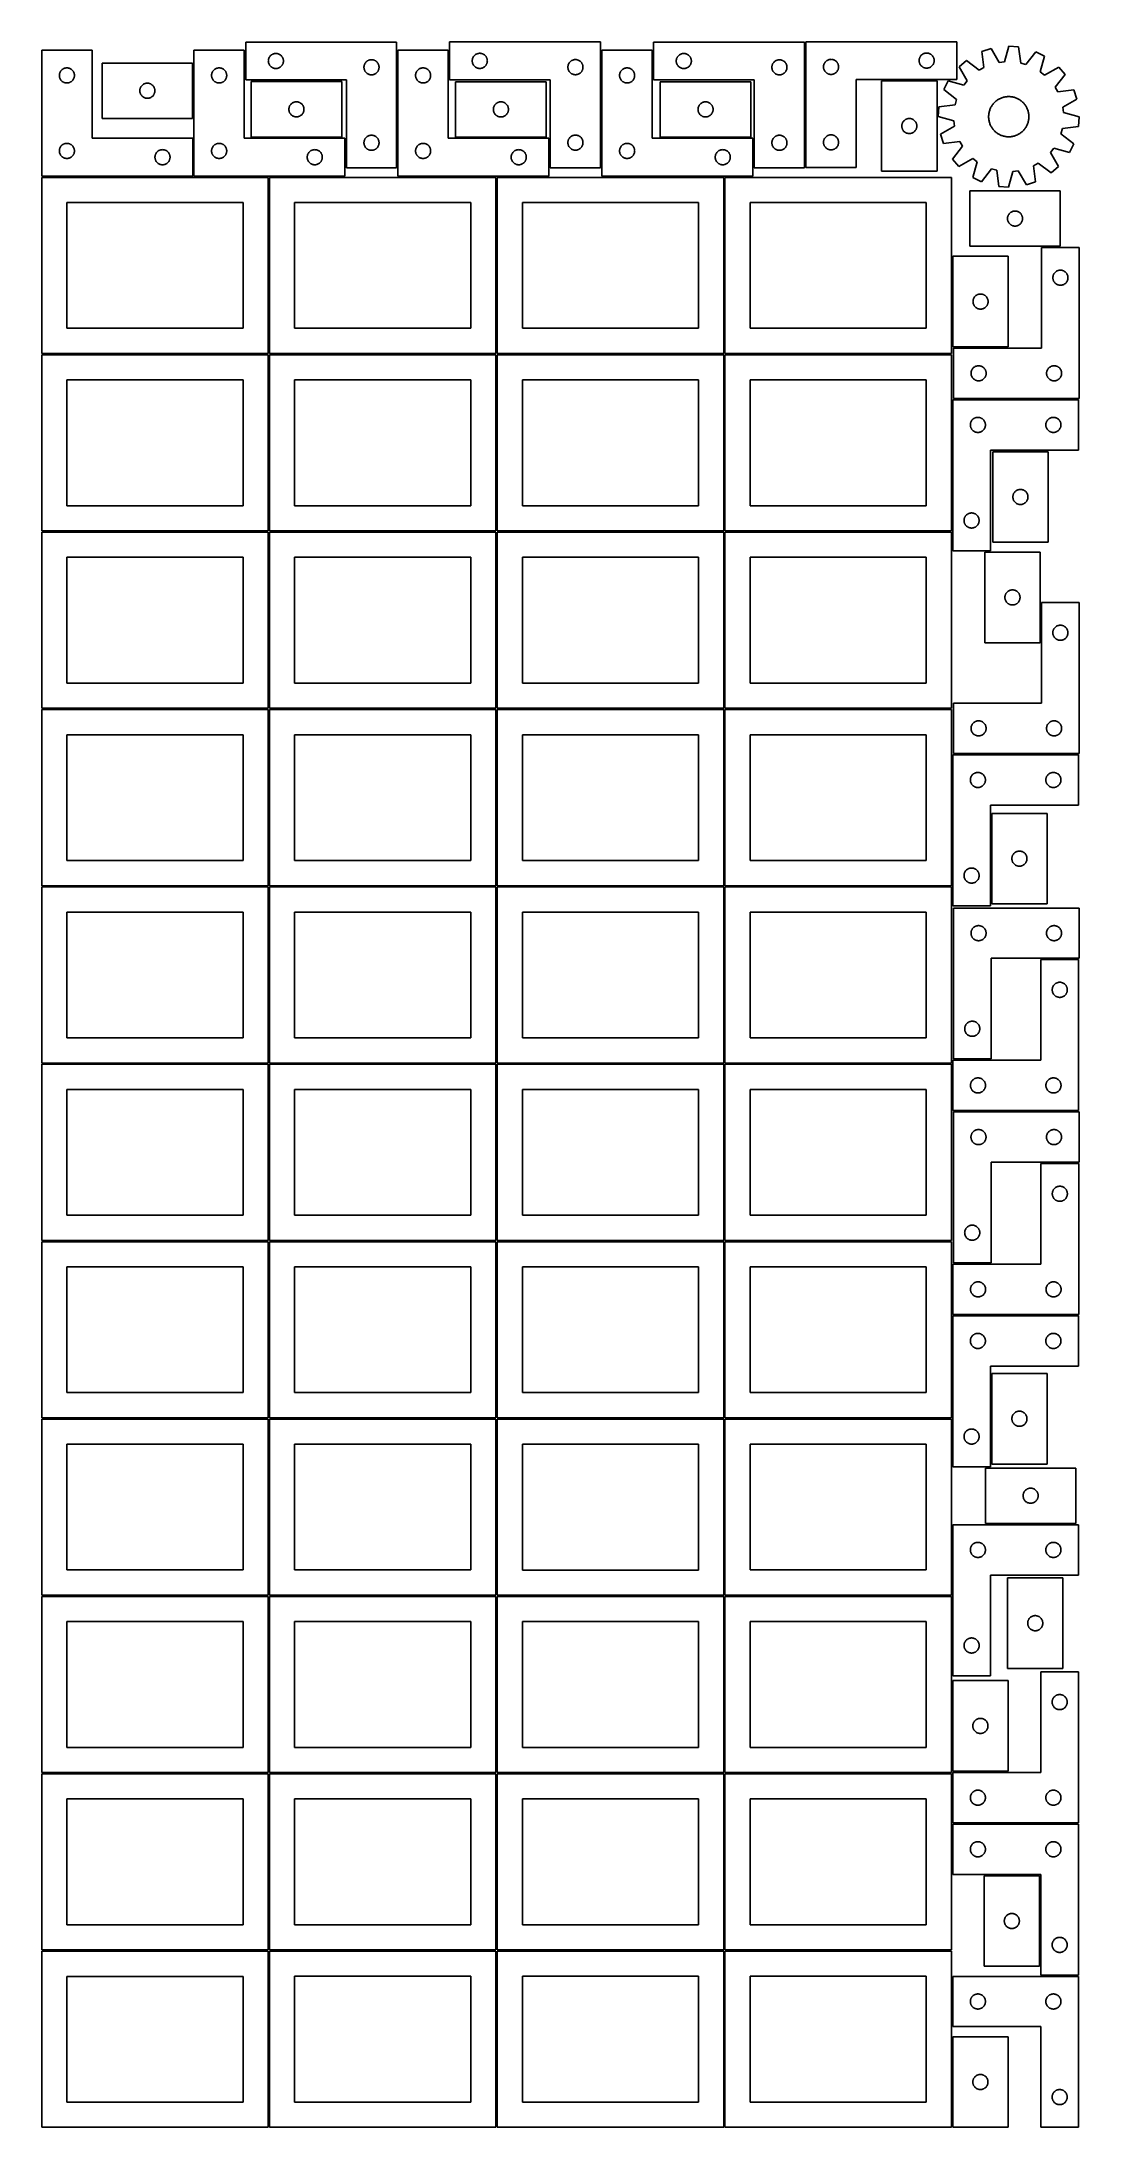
# Model space of a CAD drawing. Header units: millimetres. Extents: x 7 to 1243, y 7 to 2493.
import ezdxf

# ---------------------------------------------------------------- set-up
doc = ezdxf.new("R2010")
doc.units = ezdxf.units.MM
doc.layers.add('COMMON', color=5, linetype='CONTINUOUS', true_color=0x0000ff)
doc.layers.add('CUT', color=7, linetype='CONTINUOUS', true_color=0x000000)

msp = doc.modelspace()

# ---------------------------------------------------------------- linework, layer by layer
at = {"layer": 'COMMON'}
for p, q in [((277.291899, 1697.062902), (277.291899, 1487.062902)), ((820.333739, 1697.041937), (820.333739, 1487.062902)), ((6.541899, 1486.312901), (276.541899, 1486.312901)), ((277.291899, 1485.562901), (277.291899, 1275.562901)), ((278.0419, 1486.312901), (548.0419, 1486.312901)), ((549.583739, 1486.291936), (819.583739, 1486.291936)), ((820.333739, 1485.541936), (820.333739, 1275.562901)), ((821.08374, 1486.312901), (1091.08374, 1486.312901)), ((6.541899, 1274.8129), (276.541899, 1274.8129)), ((277.291899, 1274.0629), (277.291899, 1064.0629)), ((278.0419, 1274.8129), (548.0419, 1274.8129)), ((549.583739, 1274.791935), (819.583739, 1274.791935)), ((820.333739, 1274.041935), (820.333739, 1064.0629)), ((821.08374, 1274.8129), (1091.08374, 1274.8129)), ((6.541899, 1063.312899), (276.541899, 1063.312899)), ((277.291899, 1062.562899), (277.291899, 852.562899)), ((278.0419, 1063.312899), (548.0419, 1063.312899)), ((549.583739, 1063.291934), (819.583739, 1063.291934)), ((820.333739, 1062.541934), (820.333739, 852.562899)), ((821.08374, 1063.312899), (1091.08374, 1063.312899)), ((6.541899, 851.812898), (276.541899, 851.812898)), ((277.291899, 851.062898), (277.291899, 641.062898)), ((278.0419, 851.812898), (548.0419, 851.812898)), ((549.583739, 851.791933), (819.583739, 851.791933)), ((820.333739, 851.041933), (820.333739, 641.062898)), ((821.08374, 851.812898), (1091.08374, 851.812898)), ((276.541899, 640.312898), (6.541899, 640.312898)), ((277.291899, 639.562897), (277.291899, 429.562897)), ((548.0419, 640.312898), (278.0419, 640.312898)), ((549.583739, 640.291932), (819.583739, 640.291932)), ((820.333739, 639.541932), (820.333739, 429.562897)), ((821.08374, 640.312897), (1091.08374, 640.312897)), ((6.541899, 428.812896), (276.520965, 428.812896)), ((277.270965, 428.062896), (277.270965, 218.062896)), ((278.0419, 428.812896), (548.020966, 428.812896)), ((819.583739, 428.791932), (549.583739, 428.791932)), ((820.333739, 428.041931), (820.333739, 218.062896)), ((1091.08374, 428.812897), (821.08374, 428.812897)), ((548.7919, 216.54193), (548.7919, 6.54193)), ((549.583739, 217.29193), (819.541901, 217.29193)), ((820.291901, 216.54193), (820.291901, 6.54193))]:
    msp.add_line(p, q, dxfattribs=at)
at = {"layer": 'CUT'}
for p, q in [((429.680752, 2492.988804), (249.680752, 2492.988804)), ((249.680752, 2492.988804), (249.680752, 2447.988804)), ((429.680752, 2342.988804), (429.680752, 2492.988804)), ((672.782863, 2493.131871), (492.782863, 2493.131871)), ((492.782863, 2493.131871), (492.782863, 2448.131871)), ((672.782863, 2343.131871), (672.782863, 2493.131871)), ((916.000301, 2492.94022), (736.000301, 2492.94022)), ((736.000301, 2492.94022), (736.000301, 2447.94022)), ((916.000301, 2342.94022), (916.000301, 2492.94022)), ((917.521299, 2493.464875), (1097.521299, 2493.464875)), ((917.521299, 2343.464875), (917.521299, 2493.464875)), ((1097.521299, 2493.464875), (1097.521299, 2448.464875)), ((1159.665081, 2488.045318), (1154.467372, 2469.379139)), ((1171.171643, 2487.217974), (1159.665081, 2488.045318)), ((1173.645423, 2468.0002), (1171.171643, 2487.217974)), ((66.520965, 2483.251496), (6.520965, 2483.251496)), ((6.520965, 2483.251496), (6.520965, 2333.251496)), ((34.191593, 2461.944829), (34.765152, 2462.078564)), ((34.765152, 2462.078564), (35.346229, 2462.1745)), ((35.346229, 2462.1745), (35.932336, 2462.232227)), ((35.932336, 2462.232227), (36.520965, 2462.251496)), ((36.520965, 2462.251496), (37.109593, 2462.232227)), ((37.109593, 2462.232227), (37.6957, 2462.1745)), ((37.6957, 2462.1745), (38.276778, 2462.078564)), ((38.276778, 2462.078564), (38.850336, 2461.944829)), ((66.520965, 2378.251496), (66.520965, 2483.251496)), ((186.45004, 2468.027134), (78.45004, 2468.027134)), ((78.45004, 2468.027134), (78.45004, 2402.027134)), ((186.45004, 2402.027134), (186.45004, 2468.027134)), ((248.041961, 2483.251496), (188.041961, 2483.251496)), ((188.041961, 2483.251496), (188.041961, 2333.251496)), ((215.712589, 2461.944829), (216.286148, 2462.078564)), ((216.286148, 2462.078564), (216.867225, 2462.1745)), ((216.867225, 2462.1745), (217.453333, 2462.232227)), ((217.453333, 2462.232227), (218.041961, 2462.251496)), ((218.041961, 2462.251496), (218.630589, 2462.232227)), ((218.630589, 2462.232227), (219.216696, 2462.1745)), ((219.216696, 2462.1745), (219.797774, 2462.078564)), ((219.797774, 2462.078564), (220.371332, 2461.944829)), ((248.041961, 2378.251496), (248.041961, 2483.251496)), ((276.680752, 2470.488804), (276.700021, 2471.077433)), ((276.700021, 2469.900176), (276.680752, 2470.488804)), ((276.700021, 2471.077433), (276.757748, 2471.66354)), ((276.757748, 2469.314069), (276.700021, 2469.900176)), ((276.757748, 2471.66354), (276.853684, 2472.244617)), ((276.853684, 2468.732992), (276.757748, 2469.314069)), ((276.853684, 2472.244617), (276.987419, 2472.818176)), ((276.987419, 2468.159433), (276.853684, 2468.732992)), ((276.987419, 2472.818176), (277.15838, 2473.38176)), ((277.15838, 2467.595849), (276.987419, 2468.159433)), ((277.15838, 2473.38176), (277.365836, 2473.932955)), ((277.365836, 2467.044654), (277.15838, 2467.595849)), ((277.365836, 2473.932955), (277.608897, 2474.469403)), ((277.608897, 2466.508206), (277.365836, 2467.044654)), ((277.608897, 2474.469403), (277.886523, 2474.988804)), ((277.886523, 2465.988804), (277.608897, 2466.508206)), ((277.886523, 2474.988804), (278.197525, 2475.488937)), ((278.197525, 2465.488672), (277.886523, 2465.988804)), ((278.197525, 2475.488937), (278.540572, 2475.967657)), ((278.540572, 2465.009952), (278.197525, 2465.488672)), ((278.540572, 2475.967657), (278.914193, 2476.422917)), ((278.914193, 2464.554692), (278.540572, 2465.009952)), ((278.914193, 2476.422917), (279.316791, 2476.852765)), ((279.316791, 2464.124843), (278.914193, 2464.554692)), ((279.316791, 2476.852765), (279.746639, 2477.255363)), ((279.746639, 2463.722246), (279.316791, 2464.124843)), ((279.746639, 2477.255363), (280.201899, 2477.628984)), ((280.201899, 2463.348624), (279.746639, 2463.722246)), ((280.201899, 2477.628984), (280.680619, 2477.972031)), ((280.680619, 2463.005578), (280.201899, 2463.348624)), ((280.680619, 2477.972031), (281.180752, 2478.283033)), ((281.180752, 2462.694576), (280.680619, 2463.005578)), ((281.180752, 2478.283033), (281.700153, 2478.560659)), ((281.700153, 2462.41695), (281.180752, 2462.694576)), ((281.700153, 2478.560659), (282.236601, 2478.80372)), ((282.236601, 2462.173889), (281.700153, 2462.41695)), ((282.236601, 2478.80372), (282.787796, 2479.011176)), ((282.787796, 2461.966433), (282.236601, 2462.173889)), ((282.787796, 2479.011176), (283.35138, 2479.182137)), ((283.35138, 2479.182137), (283.924939, 2479.315872)), ((283.924939, 2479.315872), (284.506016, 2479.411808)), ((284.506016, 2479.411808), (285.092123, 2479.469535)), ((285.092123, 2479.469535), (285.680752, 2479.488804)), ((285.680752, 2479.488804), (286.26938, 2479.469535)), ((286.26938, 2479.469535), (286.855487, 2479.411808)), ((286.855487, 2479.411808), (287.436564, 2479.315872)), ((287.436564, 2479.315872), (288.010123, 2479.182137)), ((288.010123, 2479.182137), (288.573707, 2479.011176)), ((288.573707, 2479.011176), (289.124902, 2478.80372)), ((289.124902, 2462.173889), (288.573707, 2461.966433)), ((289.124902, 2478.80372), (289.66135, 2478.560659)), ((289.66135, 2462.41695), (289.124902, 2462.173889)), ((289.66135, 2478.560659), (290.180752, 2478.283033)), ((290.180752, 2462.694576), (289.66135, 2462.41695)), ((290.180752, 2478.283033), (290.680884, 2477.972031)), ((290.680884, 2463.005578), (290.180752, 2462.694576)), ((290.680884, 2477.972031), (291.159604, 2477.628984)), ((291.159604, 2463.348624), (290.680884, 2463.005578)), ((291.159604, 2477.628984), (291.614864, 2477.255363)), ((291.614864, 2463.722246), (291.159604, 2463.348624)), ((291.614864, 2477.255363), (292.044713, 2476.852765)), ((292.044713, 2464.124843), (291.614864, 2463.722246)), ((292.044713, 2476.852765), (292.44731, 2476.422917)), ((292.44731, 2464.554692), (292.044713, 2464.124843)), ((292.44731, 2476.422917), (292.820932, 2475.967657)), ((292.820932, 2465.009952), (292.44731, 2464.554692)), ((292.820932, 2475.967657), (293.163978, 2475.488937)), ((293.163978, 2465.488672), (292.820932, 2465.009952)), ((293.163978, 2475.488937), (293.47498, 2474.988804)), ((293.47498, 2465.988804), (293.163978, 2465.488672)), ((293.47498, 2474.988804), (293.752606, 2474.469403)), ((293.752606, 2466.508206), (293.47498, 2465.988804)), ((293.752606, 2474.469403), (293.995667, 2473.932955)), ((293.995667, 2467.044654), (293.752606, 2466.508206)), ((293.995667, 2473.932955), (294.203123, 2473.38176)), ((294.203123, 2467.595849), (293.995667, 2467.044654)), ((294.203123, 2473.38176), (294.374084, 2472.818176)), ((294.374084, 2468.159433), (294.203123, 2467.595849)), ((294.374084, 2472.818176), (294.507819, 2472.244617)), ((294.507819, 2468.732992), (294.374084, 2468.159433)), ((294.507819, 2472.244617), (294.603755, 2471.66354)), ((294.603755, 2469.314069), (294.507819, 2468.732992)), ((294.603755, 2471.66354), (294.661482, 2471.077433)), ((294.661482, 2469.900176), (294.603755, 2469.314069)), ((294.661482, 2471.077433), (294.680752, 2470.488804)), ((294.680752, 2470.488804), (294.661482, 2469.900176)), ((390.680752, 2462.988804), (390.700021, 2463.577433)), ((390.700021, 2462.400176), (390.680752, 2462.988804)), ((390.700021, 2463.577433), (390.757748, 2464.16354)), ((390.757748, 2461.814069), (390.700021, 2462.400176)), ((390.757748, 2464.16354), (390.853684, 2464.744617)), ((390.853684, 2464.744617), (390.987419, 2465.318176)), ((390.987419, 2465.318176), (391.15838, 2465.88176)), ((391.15838, 2465.88176), (391.365836, 2466.432955)), ((391.365836, 2466.432955), (391.608897, 2466.969403)), ((391.608897, 2466.969403), (391.886523, 2467.488804)), ((391.886523, 2467.488804), (392.197525, 2467.988937)), ((392.197525, 2467.988937), (392.540572, 2468.467657)), ((392.540572, 2468.467657), (392.914193, 2468.922917)), ((392.914193, 2468.922917), (393.316791, 2469.352765)), ((393.316791, 2469.352765), (393.746639, 2469.755363)), ((393.746639, 2469.755363), (394.201899, 2470.128984)), ((394.201899, 2470.128984), (394.680619, 2470.472031)), ((394.680619, 2470.472031), (395.180752, 2470.783033)), ((395.180752, 2470.783033), (395.700153, 2471.060659)), ((395.700153, 2471.060659), (396.236601, 2471.30372)), ((396.236601, 2471.30372), (396.787796, 2471.511176)), ((396.787796, 2471.511176), (397.35138, 2471.682137)), ((397.35138, 2471.682137), (397.924939, 2471.815872)), ((397.924939, 2471.815872), (398.506016, 2471.911808)), ((398.506016, 2471.911808), (399.092123, 2471.969535)), ((399.092123, 2471.969535), (399.680752, 2471.988804)), ((399.680752, 2471.988804), (400.26938, 2471.969535)), ((400.26938, 2471.969535), (400.855487, 2471.911808)), ((400.855487, 2471.911808), (401.436564, 2471.815872)), ((401.436564, 2471.815872), (402.010123, 2471.682137)), ((402.010123, 2471.682137), (402.573707, 2471.511176)), ((402.573707, 2471.511176), (403.124902, 2471.30372)), ((403.124902, 2471.30372), (403.66135, 2471.060659)), ((403.66135, 2471.060659), (404.180752, 2470.783033)), ((404.180752, 2470.783033), (404.680884, 2470.472031)), ((404.680884, 2470.472031), (405.159604, 2470.128984)), ((405.159604, 2470.128984), (405.614864, 2469.755363)), ((405.614864, 2469.755363), (406.044713, 2469.352765)), ((406.044713, 2469.352765), (406.44731, 2468.922917)), ((406.44731, 2468.922917), (406.820932, 2468.467657)), ((406.820932, 2468.467657), (407.163978, 2467.988937)), ((407.163978, 2467.988937), (407.47498, 2467.488804)), ((407.47498, 2467.488804), (407.752606, 2466.969403)), ((407.752606, 2466.969403), (407.995667, 2466.432955)), ((407.995667, 2466.432955), (408.203123, 2465.88176)), ((408.203123, 2465.88176), (408.374084, 2465.318176)), ((408.374084, 2465.318176), (408.507819, 2464.744617)), ((408.507819, 2464.744617), (408.603755, 2464.16354)), ((408.603755, 2464.16354), (408.661482, 2463.577433)), ((408.661482, 2462.400176), (408.603755, 2461.814069)), ((408.661482, 2463.577433), (408.680752, 2462.988804)), ((408.680752, 2462.988804), (408.661482, 2462.400176)), ((491.20169, 2483.251496), (431.20169, 2483.251496)), ((431.20169, 2483.251496), (431.20169, 2333.251496)), ((458.872318, 2461.944829), (459.445877, 2462.078564)), ((459.445877, 2462.078564), (460.026954, 2462.1745)), ((460.026954, 2462.1745), (460.613062, 2462.232227)), ((460.613062, 2462.232227), (461.20169, 2462.251496)), ((461.20169, 2462.251496), (461.790318, 2462.232227)), ((461.790318, 2462.232227), (462.376425, 2462.1745)), ((462.376425, 2462.1745), (462.957503, 2462.078564)), ((462.957503, 2462.078564), (463.531061, 2461.944829)), ((491.20169, 2378.251496), (491.20169, 2483.251496)), ((519.782863, 2470.631871), (519.802133, 2471.220499)), ((519.802133, 2470.043243), (519.782863, 2470.631871)), ((519.802133, 2471.220499), (519.85986, 2471.806607)), ((519.85986, 2469.457135), (519.802133, 2470.043243)), ((519.85986, 2471.806607), (519.955796, 2472.387684)), ((519.955796, 2468.876058), (519.85986, 2469.457135)), ((519.955796, 2472.387684), (520.089531, 2472.961242)), ((520.089531, 2468.302499), (519.955796, 2468.876058)), ((520.089531, 2472.961242), (520.260492, 2473.524826)), ((520.260492, 2467.738916), (520.089531, 2468.302499)), ((520.260492, 2473.524826), (520.467948, 2474.076022)), ((520.467948, 2467.18772), (520.260492, 2467.738916)), ((520.467948, 2474.076022), (520.711009, 2474.612469)), ((520.711009, 2466.651273), (520.467948, 2467.18772)), ((520.711009, 2474.612469), (520.988635, 2475.131871)), ((520.988635, 2466.131871), (520.711009, 2466.651273)), ((520.988635, 2475.131871), (521.299637, 2475.632003)), ((521.299637, 2465.631739), (520.988635, 2466.131871)), ((521.299637, 2475.632003), (521.642683, 2476.110724)), ((521.642683, 2465.153018), (521.299637, 2465.631739)), ((521.642683, 2476.110724), (522.016305, 2476.565983)), ((522.016305, 2464.697759), (521.642683, 2465.153018)), ((522.016305, 2476.565983), (522.418902, 2476.995832)), ((522.418902, 2464.26791), (522.016305, 2464.697759)), ((522.418902, 2476.995832), (522.848751, 2477.398429)), ((522.848751, 2463.865313), (522.418902, 2464.26791)), ((522.848751, 2477.398429), (523.304011, 2477.772051)), ((523.304011, 2463.491691), (522.848751, 2463.865313)), ((523.304011, 2477.772051), (523.782731, 2478.115097)), ((523.782731, 2463.148644), (523.304011, 2463.491691)), ((523.782731, 2478.115097), (524.282863, 2478.426099)), ((524.282863, 2462.837642), (523.782731, 2463.148644)), ((524.282863, 2478.426099), (524.802265, 2478.703726)), ((524.802265, 2462.560016), (524.282863, 2462.837642)), ((524.802265, 2478.703726), (525.338713, 2478.946787)), ((525.338713, 2462.316955), (524.802265, 2462.560016)), ((525.338713, 2478.946787), (525.889908, 2479.154242)), ((525.889908, 2462.1095), (525.338713, 2462.316955)), ((525.889908, 2479.154242), (526.453492, 2479.325203)), ((526.453492, 2461.938538), (525.889908, 2462.1095)), ((526.453492, 2479.325203), (527.027051, 2479.458938)), ((527.027051, 2479.458938), (527.608128, 2479.554875)), ((527.608128, 2479.554875), (528.194235, 2479.612601)), ((528.194235, 2479.612601), (528.782863, 2479.631871)), ((528.782863, 2479.631871), (529.371492, 2479.612601)), ((529.371492, 2479.612601), (529.957599, 2479.554875)), ((529.957599, 2479.554875), (530.538676, 2479.458938)), ((530.538676, 2479.458938), (531.112235, 2479.325203)), ((531.112235, 2479.325203), (531.675819, 2479.154242)), ((531.675819, 2462.1095), (531.112235, 2461.938538)), ((531.675819, 2479.154242), (532.227014, 2478.946787)), ((532.227014, 2462.316955), (531.675819, 2462.1095)), ((532.227014, 2478.946787), (532.763462, 2478.703726)), ((532.763462, 2462.560016), (532.227014, 2462.316955)), ((532.763462, 2478.703726), (533.282863, 2478.426099)), ((533.282863, 2462.837642), (532.763462, 2462.560016)), ((533.282863, 2478.426099), (533.782996, 2478.115097)), ((533.782996, 2463.148644), (533.282863, 2462.837642)), ((533.782996, 2478.115097), (534.261716, 2477.772051)), ((534.261716, 2463.491691), (533.782996, 2463.148644)), ((534.261716, 2477.772051), (534.716976, 2477.398429)), ((534.716976, 2463.865313), (534.261716, 2463.491691)), ((534.716976, 2477.398429), (535.146824, 2476.995832)), ((535.146824, 2464.26791), (534.716976, 2463.865313)), ((535.146824, 2476.995832), (535.549422, 2476.565983)), ((535.549422, 2464.697759), (535.146824, 2464.26791)), ((535.549422, 2476.565983), (535.923043, 2476.110724)), ((535.923043, 2465.153018), (535.549422, 2464.697759)), ((535.923043, 2476.110724), (536.26609, 2475.632003)), ((536.26609, 2465.631739), (535.923043, 2465.153018)), ((536.26609, 2475.632003), (536.577092, 2475.131871)), ((536.577092, 2466.131871), (536.26609, 2465.631739)), ((536.577092, 2475.131871), (536.854718, 2474.612469)), ((536.854718, 2466.651273), (536.577092, 2466.131871)), ((536.854718, 2474.612469), (537.097779, 2474.076022)), ((537.097779, 2467.18772), (536.854718, 2466.651273)), ((537.097779, 2474.076022), (537.305235, 2473.524826)), ((537.305235, 2467.738916), (537.097779, 2467.18772)), ((537.305235, 2473.524826), (537.476196, 2472.961242)), ((537.476196, 2468.302499), (537.305235, 2467.738916)), ((537.476196, 2472.961242), (537.609931, 2472.387684)), ((537.609931, 2468.876058), (537.476196, 2468.302499)), ((537.609931, 2472.387684), (537.705867, 2471.806607)), ((537.705867, 2469.457135), (537.609931, 2468.876058)), ((537.705867, 2471.806607), (537.763594, 2471.220499)), ((537.763594, 2470.043243), (537.705867, 2469.457135)), ((537.763594, 2471.220499), (537.782863, 2470.631871)), ((537.782863, 2470.631871), (537.763594, 2470.043243)), ((633.782863, 2463.131871), (633.802133, 2463.720499)), ((633.802133, 2462.543243), (633.782863, 2463.131871)), ((633.802133, 2463.720499), (633.85986, 2464.306607)), ((633.85986, 2461.957135), (633.802133, 2462.543243)), ((633.85986, 2464.306607), (633.955796, 2464.887684)), ((633.955796, 2464.887684), (634.089531, 2465.461242)), ((634.089531, 2465.461242), (634.260492, 2466.024826)), ((634.260492, 2466.024826), (634.467948, 2466.576022)), ((634.467948, 2466.576022), (634.711009, 2467.112469)), ((634.711009, 2467.112469), (634.988635, 2467.631871)), ((634.988635, 2467.631871), (635.299637, 2468.132003)), ((635.299637, 2468.132003), (635.642683, 2468.610724)), ((635.642683, 2468.610724), (636.016305, 2469.065983)), ((636.016305, 2469.065983), (636.418902, 2469.495832)), ((636.418902, 2469.495832), (636.848751, 2469.898429)), ((636.848751, 2469.898429), (637.304011, 2470.272051)), ((637.304011, 2470.272051), (637.782731, 2470.615097)), ((637.782731, 2470.615097), (638.282863, 2470.926099)), ((638.282863, 2470.926099), (638.802265, 2471.203726)), ((638.802265, 2471.203726), (639.338713, 2471.446787)), ((639.338713, 2471.446787), (639.889908, 2471.654242)), ((639.889908, 2471.654242), (640.453492, 2471.825203)), ((640.453492, 2471.825203), (641.027051, 2471.958938)), ((641.027051, 2471.958938), (641.608128, 2472.054875)), ((641.608128, 2472.054875), (642.194235, 2472.112601)), ((642.194235, 2472.112601), (642.782863, 2472.131871)), ((642.782863, 2472.131871), (643.371492, 2472.112601)), ((643.371492, 2472.112601), (643.957599, 2472.054875)), ((643.957599, 2472.054875), (644.538676, 2471.958938)), ((644.538676, 2471.958938), (645.112235, 2471.825203)), ((645.112235, 2471.825203), (645.675819, 2471.654242)), ((645.675819, 2471.654242), (646.227014, 2471.446787)), ((646.227014, 2471.446787), (646.763462, 2471.203726)), ((646.763462, 2471.203726), (647.282863, 2470.926099)), ((647.282863, 2470.926099), (647.782996, 2470.615097)), ((647.782996, 2470.615097), (648.261716, 2470.272051)), ((648.261716, 2470.272051), (648.716976, 2469.898429)), ((648.716976, 2469.898429), (649.146824, 2469.495832)), ((649.146824, 2469.495832), (649.549422, 2469.065983)), ((649.549422, 2469.065983), (649.923043, 2468.610724)), ((649.923043, 2468.610724), (650.26609, 2468.132003)), ((650.26609, 2468.132003), (650.577092, 2467.631871)), ((650.577092, 2467.631871), (650.854718, 2467.112469)), ((650.854718, 2467.112469), (651.097779, 2466.576022)), ((651.097779, 2466.576022), (651.305235, 2466.024826)), ((651.305235, 2466.024826), (651.476196, 2465.461242)), ((651.476196, 2465.461242), (651.609931, 2464.887684)), ((651.609931, 2464.887684), (651.705867, 2464.306607)), ((651.705867, 2464.306607), (651.763594, 2463.720499)), ((651.763594, 2462.543243), (651.705867, 2461.957135)), ((651.763594, 2463.720499), (651.782863, 2463.131871)), ((651.782863, 2463.131871), (651.763594, 2462.543243)), ((734.428466, 2483.251496), (674.428466, 2483.251496)), ((674.428466, 2483.251496), (674.428466, 2333.251496)), ((702.099094, 2461.944829), (702.672653, 2462.078564)), ((702.672653, 2462.078564), (703.25373, 2462.1745)), ((703.25373, 2462.1745), (703.839838, 2462.232227)), ((703.839838, 2462.232227), (704.428466, 2462.251496)), ((704.428466, 2462.251496), (705.017094, 2462.232227)), ((705.017094, 2462.232227), (705.603202, 2462.1745)), ((705.603202, 2462.1745), (706.184279, 2462.078564)), ((706.184279, 2462.078564), (706.757837, 2461.944829)), ((734.428466, 2378.251496), (734.428466, 2483.251496)), ((763.000301, 2470.44022), (763.019571, 2471.028849)), ((763.019571, 2469.851592), (763.000301, 2470.44022)), ((763.019571, 2471.028849), (763.077297, 2471.614956)), ((763.077297, 2469.265485), (763.019571, 2469.851592)), ((763.077297, 2471.614956), (763.173234, 2472.196033)), ((763.173234, 2468.684408), (763.077297, 2469.265485)), ((763.173234, 2472.196033), (763.306969, 2472.769592)), ((763.306969, 2468.110849), (763.173234, 2468.684408)), ((763.306969, 2472.769592), (763.47793, 2473.333176)), ((763.47793, 2467.547265), (763.306969, 2468.110849)), ((763.47793, 2473.333176), (763.685385, 2473.884371)), ((763.685385, 2466.99607), (763.47793, 2467.547265)), ((763.685385, 2473.884371), (763.928446, 2474.420819)), ((763.928446, 2466.459622), (763.685385, 2466.99607)), ((763.928446, 2474.420819), (764.206073, 2474.94022)), ((764.206073, 2465.94022), (763.928446, 2466.459622)), ((764.206073, 2474.94022), (764.517075, 2475.440353)), ((764.517075, 2465.440088), (764.206073, 2465.94022)), ((764.517075, 2475.440353), (764.860121, 2475.919073)), ((764.860121, 2464.961368), (764.517075, 2465.440088)), ((764.860121, 2475.919073), (765.233743, 2476.374333)), ((765.233743, 2464.506108), (764.860121, 2464.961368)), ((765.233743, 2476.374333), (765.63634, 2476.804181)), ((765.63634, 2464.076259), (765.233743, 2464.506108)), ((765.63634, 2476.804181), (766.066189, 2477.206779)), ((766.066189, 2463.673662), (765.63634, 2464.076259)), ((766.066189, 2477.206779), (766.521448, 2477.580401)), ((766.521448, 2463.30004), (766.066189, 2463.673662)), ((766.521448, 2477.580401), (767.000169, 2477.923447)), ((767.000169, 2462.956994), (766.521448, 2463.30004)), ((767.000169, 2477.923447), (767.500301, 2478.234449)), ((767.500301, 2462.645992), (767.000169, 2462.956994)), ((767.500301, 2478.234449), (768.019703, 2478.512075)), ((768.019703, 2462.368366), (767.500301, 2462.645992)), ((768.019703, 2478.512075), (768.55615, 2478.755136)), ((768.55615, 2462.125305), (768.019703, 2462.368366)), ((768.55615, 2478.755136), (769.107346, 2478.962592)), ((769.107346, 2461.917849), (768.55615, 2462.125305)), ((769.107346, 2478.962592), (769.67093, 2479.133553)), ((769.67093, 2479.133553), (770.244488, 2479.267288)), ((770.244488, 2479.267288), (770.825565, 2479.363224)), ((770.825565, 2479.363224), (771.411673, 2479.420951)), ((771.411673, 2479.420951), (772.000301, 2479.44022)), ((772.000301, 2479.44022), (772.588929, 2479.420951)), ((772.588929, 2479.420951), (773.175037, 2479.363224)), ((773.175037, 2479.363224), (773.756114, 2479.267288)), ((773.756114, 2479.267288), (774.329673, 2479.133553)), ((774.329673, 2479.133553), (774.893256, 2478.962592)), ((774.893256, 2478.962592), (775.444452, 2478.755136)), ((775.444452, 2462.125305), (774.893256, 2461.917849)), ((775.444452, 2478.755136), (775.980899, 2478.512075)), ((775.980899, 2462.368366), (775.444452, 2462.125305)), ((775.980899, 2478.512075), (776.500301, 2478.234449)), ((776.500301, 2462.645992), (775.980899, 2462.368366)), ((776.500301, 2478.234449), (777.000433, 2477.923447)), ((777.000433, 2462.956994), (776.500301, 2462.645992)), ((777.000433, 2477.923447), (777.479154, 2477.580401)), ((777.479154, 2463.30004), (777.000433, 2462.956994)), ((777.479154, 2477.580401), (777.934413, 2477.206779)), ((777.934413, 2463.673662), (777.479154, 2463.30004)), ((777.934413, 2477.206779), (778.364262, 2476.804181)), ((778.364262, 2464.076259), (777.934413, 2463.673662)), ((778.364262, 2476.804181), (778.766859, 2476.374333)), ((778.766859, 2464.506108), (778.364262, 2464.076259)), ((778.766859, 2476.374333), (779.140481, 2475.919073)), ((779.140481, 2464.961368), (778.766859, 2464.506108)), ((779.140481, 2475.919073), (779.483528, 2475.440353)), ((779.483528, 2465.440088), (779.140481, 2464.961368)), ((779.483528, 2475.440353), (779.79453, 2474.94022)), ((779.79453, 2465.94022), (779.483528, 2465.440088)), ((779.79453, 2474.94022), (780.072156, 2474.420819)), ((780.072156, 2466.459622), (779.79453, 2465.94022)), ((780.072156, 2474.420819), (780.315217, 2473.884371)), ((780.315217, 2466.99607), (780.072156, 2466.459622)), ((780.315217, 2473.884371), (780.522672, 2473.333176)), ((780.522672, 2467.547265), (780.315217, 2466.99607)), ((780.522672, 2473.333176), (780.693634, 2472.769592)), ((780.693634, 2468.110849), (780.522672, 2467.547265)), ((780.693634, 2472.769592), (780.827369, 2472.196033)), ((780.827369, 2468.684408), (780.693634, 2468.110849)), ((780.827369, 2472.196033), (780.923305, 2471.614956)), ((780.923305, 2469.265485), (780.827369, 2468.684408)), ((780.923305, 2471.614956), (780.981031, 2471.028849)), ((780.981031, 2469.851592), (780.923305, 2469.265485)), ((780.981031, 2471.028849), (781.000301, 2470.44022)), ((781.000301, 2470.44022), (780.981031, 2469.851592)), ((877.000301, 2462.94022), (877.019571, 2463.528849)), ((877.019571, 2462.351592), (877.000301, 2462.94022)), ((877.019571, 2463.528849), (877.077297, 2464.114956)), ((877.077297, 2461.765485), (877.019571, 2462.351592)), ((877.077297, 2464.114956), (877.173234, 2464.696033)), ((877.173234, 2464.696033), (877.306969, 2465.269592)), ((877.306969, 2465.269592), (877.47793, 2465.833176)), ((877.47793, 2465.833176), (877.685385, 2466.384371)), ((877.685385, 2466.384371), (877.928446, 2466.920819)), ((877.928446, 2466.920819), (878.206073, 2467.44022)), ((878.206073, 2467.44022), (878.517075, 2467.940353)), ((878.517075, 2467.940353), (878.860121, 2468.419073)), ((878.860121, 2468.419073), (879.233743, 2468.874333)), ((879.233743, 2468.874333), (879.63634, 2469.304181)), ((879.63634, 2469.304181), (880.066189, 2469.706779)), ((880.066189, 2469.706779), (880.521448, 2470.080401)), ((880.521448, 2470.080401), (881.000169, 2470.423447)), ((881.000169, 2470.423447), (881.500301, 2470.734449)), ((881.500301, 2470.734449), (882.019703, 2471.012075)), ((882.019703, 2471.012075), (882.55615, 2471.255136)), ((882.55615, 2471.255136), (883.107346, 2471.462592)), ((883.107346, 2471.462592), (883.67093, 2471.633553)), ((883.67093, 2471.633553), (884.244488, 2471.767288)), ((884.244488, 2471.767288), (884.825565, 2471.863224)), ((884.825565, 2471.863224), (885.411673, 2471.920951)), ((885.411673, 2471.920951), (886.000301, 2471.94022)), ((886.000301, 2471.94022), (886.588929, 2471.920951)), ((886.588929, 2471.920951), (887.175037, 2471.863224)), ((887.175037, 2471.863224), (887.756114, 2471.767288)), ((887.756114, 2471.767288), (888.329673, 2471.633553)), ((888.329673, 2471.633553), (888.893256, 2471.462592)), ((888.893256, 2471.462592), (889.444452, 2471.255136)), ((889.444452, 2471.255136), (889.980899, 2471.012075)), ((889.980899, 2471.012075), (890.500301, 2470.734449)), ((890.500301, 2470.734449), (891.000433, 2470.423447)), ((891.000433, 2470.423447), (891.479154, 2470.080401)), ((891.479154, 2470.080401), (891.934413, 2469.706779)), ((891.934413, 2469.706779), (892.364262, 2469.304181)), ((892.364262, 2469.304181), (892.766859, 2468.874333)), ((892.766859, 2468.874333), (893.140481, 2468.419073)), ((893.140481, 2468.419073), (893.483528, 2467.940353)), ((893.483528, 2467.940353), (893.79453, 2467.44022)), ((893.79453, 2467.44022), (894.072156, 2466.920819)), ((894.072156, 2466.920819), (894.315217, 2466.384371)), ((894.315217, 2466.384371), (894.522672, 2465.833176)), ((894.522672, 2465.833176), (894.693634, 2465.269592)), ((894.693634, 2465.269592), (894.827369, 2464.696033)), ((894.827369, 2464.696033), (894.923305, 2464.114956)), ((894.923305, 2464.114956), (894.981031, 2463.528849)), ((894.981031, 2462.351592), (894.923305, 2461.765485)), ((894.981031, 2463.528849), (895.000301, 2462.94022)), ((895.000301, 2462.94022), (894.981031, 2462.351592)), ((938.540569, 2464.053503), (938.521299, 2463.464875)), ((938.521299, 2463.464875), (938.540569, 2462.876247)), ((938.598295, 2464.639611), (938.540569, 2464.053503)), ((938.540569, 2462.876247), (938.598295, 2462.290139)), ((938.694231, 2465.220688), (938.598295, 2464.639611)), ((938.598295, 2462.290139), (938.694231, 2461.709062)), ((938.827967, 2465.794247), (938.694231, 2465.220688)), ((938.998928, 2466.35783), (938.827967, 2465.794247)), ((939.206383, 2466.909026), (938.998928, 2466.35783)), ((939.449444, 2467.445473), (939.206383, 2466.909026)), ((939.72707, 2467.964875), (939.449444, 2467.445473)), ((940.038072, 2468.465007), (939.72707, 2467.964875)), ((940.381119, 2468.943728), (940.038072, 2468.465007)), ((940.754741, 2469.398987), (940.381119, 2468.943728)), ((941.157338, 2469.828836), (940.754741, 2469.398987)), ((941.587187, 2470.231433), (941.157338, 2469.828836)), ((942.042446, 2470.605055), (941.587187, 2470.231433)), ((942.521167, 2470.948102), (942.042446, 2470.605055)), ((943.021299, 2471.259104), (942.521167, 2470.948102)), ((943.540701, 2471.53673), (943.021299, 2471.259104)), ((944.077148, 2471.779791), (943.540701, 2471.53673)), ((944.628344, 2471.987246), (944.077148, 2471.779791)), ((945.191928, 2472.158208), (944.628344, 2471.987246)), ((945.765486, 2472.291943), (945.191928, 2472.158208)), ((946.346563, 2472.387879), (945.765486, 2472.291943)), ((946.932671, 2472.445605), (946.346563, 2472.387879)), ((947.521299, 2472.464875), (946.932671, 2472.445605)), ((948.109927, 2472.445605), (947.521299, 2472.464875)), ((948.696035, 2472.387879), (948.109927, 2472.445605)), ((949.277112, 2472.291943), (948.696035, 2472.387879)), ((949.85067, 2472.158208), (949.277112, 2472.291943)), ((950.414254, 2471.987246), (949.85067, 2472.158208)), ((950.96545, 2471.779791), (950.414254, 2471.987246)), ((951.501897, 2471.53673), (950.96545, 2471.779791)), ((952.021299, 2471.259104), (951.501897, 2471.53673)), ((952.521431, 2470.948102), (952.021299, 2471.259104)), ((953.000152, 2470.605055), (952.521431, 2470.948102)), ((953.455411, 2470.231433), (953.000152, 2470.605055)), ((953.88526, 2469.828836), (953.455411, 2470.231433)), ((954.287857, 2469.398987), (953.88526, 2469.828836)), ((954.661479, 2468.943728), (954.287857, 2469.398987)), ((955.004526, 2468.465007), (954.661479, 2468.943728)), ((955.315528, 2467.964875), (955.004526, 2468.465007)), ((955.593154, 2467.445473), (955.315528, 2467.964875)), ((955.836215, 2466.909026), (955.593154, 2467.445473)), ((956.04367, 2466.35783), (955.836215, 2466.909026)), ((956.214631, 2465.794247), (956.04367, 2466.35783)), ((956.348367, 2465.220688), (956.214631, 2465.794247)), ((956.444303, 2464.639611), (956.348367, 2465.220688)), ((956.348367, 2461.709062), (956.444303, 2462.290139)), ((956.502029, 2464.053503), (956.444303, 2464.639611)), ((956.444303, 2462.290139), (956.502029, 2462.876247)), ((956.521299, 2463.464875), (956.502029, 2464.053503)), ((956.502029, 2462.876247), (956.521299, 2463.464875)), ((1052.540569, 2471.553503), (1052.521299, 2470.964875)), ((1052.521299, 2470.964875), (1052.540569, 2470.376247)), ((1052.598295, 2472.139611), (1052.540569, 2471.553503)), ((1052.540569, 2470.376247), (1052.598295, 2469.790139)), ((1052.694231, 2472.720688), (1052.598295, 2472.139611)), ((1052.598295, 2469.790139), (1052.694231, 2469.209062)), ((1052.827967, 2473.294247), (1052.694231, 2472.720688)), ((1052.694231, 2469.209062), (1052.827967, 2468.635504)), ((1052.998928, 2473.85783), (1052.827967, 2473.294247)), ((1052.827967, 2468.635504), (1052.998928, 2468.07192)), ((1053.206383, 2474.409026), (1052.998928, 2473.85783)), ((1052.998928, 2468.07192), (1053.206383, 2467.520724)), ((1053.449444, 2474.945473), (1053.206383, 2474.409026)), ((1053.206383, 2467.520724), (1053.449444, 2466.984277)), ((1053.72707, 2475.464875), (1053.449444, 2474.945473)), ((1053.449444, 2466.984277), (1053.72707, 2466.464875)), ((1054.038072, 2475.965007), (1053.72707, 2475.464875)), ((1053.72707, 2466.464875), (1054.038072, 2465.964743)), ((1054.381119, 2476.443728), (1054.038072, 2475.965007)), ((1054.038072, 2465.964743), (1054.381119, 2465.486022)), ((1054.754741, 2476.898987), (1054.381119, 2476.443728)), ((1054.381119, 2465.486022), (1054.754741, 2465.030763)), ((1055.157338, 2477.328836), (1054.754741, 2476.898987)), ((1054.754741, 2465.030763), (1055.157338, 2464.600914)), ((1055.587187, 2477.731433), (1055.157338, 2477.328836)), ((1055.157338, 2464.600914), (1055.587187, 2464.198317)), ((1056.042446, 2478.105055), (1055.587187, 2477.731433)), ((1055.587187, 2464.198317), (1056.042446, 2463.824695)), ((1056.521167, 2478.448102), (1056.042446, 2478.105055)), ((1056.042446, 2463.824695), (1056.521167, 2463.481649)), ((1057.021299, 2478.759104), (1056.521167, 2478.448102)), ((1056.521167, 2463.481649), (1057.021299, 2463.170646)), ((1057.540701, 2479.03673), (1057.021299, 2478.759104)), ((1057.021299, 2463.170646), (1057.540701, 2462.89302)), ((1058.077148, 2479.279791), (1057.540701, 2479.03673)), ((1057.540701, 2462.89302), (1058.077148, 2462.649959)), ((1058.628344, 2479.487246), (1058.077148, 2479.279791)), ((1058.077148, 2462.649959), (1058.628344, 2462.442504)), ((1059.191928, 2479.658208), (1058.628344, 2479.487246)), ((1058.628344, 2462.442504), (1059.191928, 2462.271543)), ((1059.765486, 2479.791943), (1059.191928, 2479.658208)), ((1059.191928, 2462.271543), (1059.765486, 2462.137808)), ((1060.346563, 2479.887879), (1059.765486, 2479.791943)), ((1059.765486, 2462.137808), (1060.346563, 2462.041871)), ((1060.932671, 2479.945605), (1060.346563, 2479.887879)), ((1061.521299, 2479.964875), (1060.932671, 2479.945605)), ((1062.109927, 2479.945605), (1061.521299, 2479.964875)), ((1062.696035, 2479.887879), (1062.109927, 2479.945605)), ((1063.277112, 2479.791943), (1062.696035, 2479.887879)), ((1062.696035, 2462.041871), (1063.277112, 2462.137808)), ((1063.85067, 2479.658208), (1063.277112, 2479.791943)), ((1063.277112, 2462.137808), (1063.85067, 2462.271543)), ((1064.414254, 2479.487246), (1063.85067, 2479.658208)), ((1063.85067, 2462.271543), (1064.414254, 2462.442504)), ((1064.96545, 2479.279791), (1064.414254, 2479.487246)), ((1064.414254, 2462.442504), (1064.96545, 2462.649959)), ((1065.501897, 2479.03673), (1064.96545, 2479.279791)), ((1064.96545, 2462.649959), (1065.501897, 2462.89302)), ((1066.021299, 2478.759104), (1065.501897, 2479.03673)), ((1065.501897, 2462.89302), (1066.021299, 2463.170646)), ((1066.521431, 2478.448102), (1066.021299, 2478.759104)), ((1066.021299, 2463.170646), (1066.521431, 2463.481649)), ((1067.000152, 2478.105055), (1066.521431, 2478.448102)), ((1066.521431, 2463.481649), (1067.000152, 2463.824695)), ((1067.455411, 2477.731433), (1067.000152, 2478.105055)), ((1067.000152, 2463.824695), (1067.455411, 2464.198317)), ((1067.88526, 2477.328836), (1067.455411, 2477.731433)), ((1067.455411, 2464.198317), (1067.88526, 2464.600914)), ((1068.287857, 2476.898987), (1067.88526, 2477.328836)), ((1067.88526, 2464.600914), (1068.287857, 2465.030763)), ((1068.661479, 2476.443728), (1068.287857, 2476.898987)), ((1068.287857, 2465.030763), (1068.661479, 2465.486022)), ((1069.004526, 2475.965007), (1068.661479, 2476.443728)), ((1068.661479, 2465.486022), (1069.004526, 2465.964743)), ((1069.315528, 2475.464875), (1069.004526, 2475.965007)), ((1069.004526, 2465.964743), (1069.315528, 2466.464875)), ((1069.593154, 2474.945473), (1069.315528, 2475.464875)), ((1069.315528, 2466.464875), (1069.593154, 2466.984277)), ((1069.836215, 2474.409026), (1069.593154, 2474.945473)), ((1069.593154, 2466.984277), (1069.836215, 2467.520724)), ((1070.04367, 2473.85783), (1069.836215, 2474.409026)), ((1069.836215, 2467.520724), (1070.04367, 2468.07192)), ((1070.214631, 2473.294247), (1070.04367, 2473.85783)), ((1070.04367, 2468.07192), (1070.214631, 2468.635504)), ((1070.348367, 2472.720688), (1070.214631, 2473.294247)), ((1070.214631, 2468.635504), (1070.348367, 2469.209062)), ((1070.444303, 2472.139611), (1070.348367, 2472.720688)), ((1070.348367, 2469.209062), (1070.444303, 2469.790139)), ((1070.502029, 2471.553503), (1070.444303, 2472.139611)), ((1070.444303, 2469.790139), (1070.502029, 2470.376247)), ((1070.521299, 2470.964875), (1070.502029, 2471.553503)), ((1070.502029, 2470.376247), (1070.521299, 2470.964875)), ((1108.914589, 2471.17527), (1100.1932, 2463.623922)), ((1100.1932, 2463.623922), (1109.716847, 2446.749605)), ((1124.252834, 2459.335478), (1108.914589, 2471.17527)), ((1129.841462, 2462.515088), (1124.252834, 2459.335478)), ((1138.44757, 2485.388471), (1127.500282, 2481.749466)), ((1127.500282, 2481.749466), (1129.841462, 2462.515088)), ((1148.087368, 2468.580238), (1138.44757, 2485.388471)), ((1154.467372, 2469.379139), (1148.087368, 2468.580238)), ((1179.845504, 2466.296767), (1173.645423, 2468.0002)), ((1191.790798, 2481.552991), (1179.845504, 2466.296767)), ((1202.104864, 2476.385254), (1191.790798, 2481.552991)), ((1197.036016, 2457.683672), (1202.104864, 2476.385254)), ((1218.986585, 2463.260883), (1202.112268, 2453.737236)), ((1226.537933, 2454.539494), (1218.986585, 2463.260883)), ((27.520965, 2453.251496), (27.540234, 2453.840124)), ((27.540234, 2452.662868), (27.520965, 2453.251496)), ((27.540234, 2453.840124), (27.597961, 2454.426232)), ((27.597961, 2452.07676), (27.540234, 2452.662868)), ((27.597961, 2454.426232), (27.693897, 2455.007309)), ((27.693897, 2451.495683), (27.597961, 2452.07676)), ((27.693897, 2455.007309), (27.827632, 2455.580868)), ((27.827632, 2450.922125), (27.693897, 2451.495683)), ((27.827632, 2455.580868), (27.998593, 2456.144451)), ((27.998593, 2450.358541), (27.827632, 2450.922125)), ((27.998593, 2456.144451), (28.206049, 2456.695647)), ((28.206049, 2449.807345), (27.998593, 2450.358541)), ((28.206049, 2456.695647), (28.44911, 2457.232094)), ((28.44911, 2449.270898), (28.206049, 2449.807345)), ((28.44911, 2457.232094), (28.726736, 2457.751496)), ((28.726736, 2448.751496), (28.44911, 2449.270898)), ((28.726736, 2457.751496), (29.037738, 2458.251628)), ((29.037738, 2448.251364), (28.726736, 2448.751496)), ((29.037738, 2458.251628), (29.380785, 2458.730349)), ((29.380785, 2447.772643), (29.037738, 2448.251364)), ((29.380785, 2458.730349), (29.754406, 2459.185609)), ((29.754406, 2447.317384), (29.380785, 2447.772643)), ((29.754406, 2459.185609), (30.157004, 2459.615457)), ((30.157004, 2446.887535), (29.754406, 2447.317384)), ((30.157004, 2459.615457), (30.586852, 2460.018054)), ((30.586852, 2446.484938), (30.157004, 2446.887535)), ((30.586852, 2460.018054), (31.042112, 2460.391676)), ((31.042112, 2446.111316), (30.586852, 2446.484938)), ((31.042112, 2460.391676), (31.520833, 2460.734723)), ((31.520833, 2445.76827), (31.042112, 2446.111316)), ((31.520833, 2460.734723), (32.020965, 2461.045725)), ((32.020965, 2445.457268), (31.520833, 2445.76827)), ((32.020965, 2461.045725), (32.540366, 2461.323351)), ((32.540366, 2445.179642), (32.020965, 2445.457268)), ((32.540366, 2461.323351), (33.076814, 2461.566412)), ((33.076814, 2444.93658), (32.540366, 2445.179642)), ((33.076814, 2461.566412), (33.628009, 2461.773867)), ((33.628009, 2444.729125), (33.076814, 2444.93658)), ((33.628009, 2461.773867), (34.191593, 2461.944829)), ((34.191593, 2444.558164), (33.628009, 2444.729125)), ((34.765152, 2444.424429), (34.191593, 2444.558164)), ((35.346229, 2444.328492), (34.765152, 2444.424429)), ((35.932336, 2444.270766), (35.346229, 2444.328492)), ((36.520965, 2444.251496), (35.932336, 2444.270766)), ((37.109593, 2444.270766), (36.520965, 2444.251496)), ((37.6957, 2444.328492), (37.109593, 2444.270766)), ((38.276778, 2444.424429), (37.6957, 2444.328492)), ((38.850336, 2444.558164), (38.276778, 2444.424429)), ((38.850336, 2461.944829), (39.41392, 2461.773867)), ((39.41392, 2444.729125), (38.850336, 2444.558164)), ((39.41392, 2461.773867), (39.965116, 2461.566412)), ((39.965116, 2444.93658), (39.41392, 2444.729125)), ((39.965116, 2461.566412), (40.501563, 2461.323351)), ((40.501563, 2445.179642), (39.965116, 2444.93658)), ((40.501563, 2461.323351), (41.020965, 2461.045725)), ((41.020965, 2445.457268), (40.501563, 2445.179642)), ((41.020965, 2461.045725), (41.521097, 2460.734723)), ((41.521097, 2445.76827), (41.020965, 2445.457268)), ((41.521097, 2460.734723), (41.999817, 2460.391676)), ((41.999817, 2446.111316), (41.521097, 2445.76827)), ((41.999817, 2460.391676), (42.455077, 2460.018054)), ((42.455077, 2446.484938), (41.999817, 2446.111316)), ((42.455077, 2460.018054), (42.884926, 2459.615457)), ((42.884926, 2446.887535), (42.455077, 2446.484938)), ((42.884926, 2459.615457), (43.287523, 2459.185609)), ((43.287523, 2447.317384), (42.884926, 2446.887535)), ((43.287523, 2459.185609), (43.661145, 2458.730349)), ((43.661145, 2447.772643), (43.287523, 2447.317384)), ((43.661145, 2458.730349), (44.004191, 2458.251628)), ((44.004191, 2448.251364), (43.661145, 2447.772643)), ((44.004191, 2458.251628), (44.315193, 2457.751496)), ((44.315193, 2448.751496), (44.004191, 2448.251364)), ((44.315193, 2457.751496), (44.592819, 2457.232094)), ((44.592819, 2449.270898), (44.315193, 2448.751496)), ((44.592819, 2457.232094), (44.83588, 2456.695647)), ((44.83588, 2449.807345), (44.592819, 2449.270898)), ((44.83588, 2456.695647), (45.043336, 2456.144451)), ((45.043336, 2450.358541), (44.83588, 2449.807345)), ((45.043336, 2456.144451), (45.214297, 2455.580868)), ((45.214297, 2450.922125), (45.043336, 2450.358541)), ((45.214297, 2455.580868), (45.348032, 2455.007309)), ((45.348032, 2451.495683), (45.214297, 2450.922125)), ((45.348032, 2455.007309), (45.443968, 2454.426232)), ((45.443968, 2452.07676), (45.348032, 2451.495683)), ((45.443968, 2454.426232), (45.501695, 2453.840124)), ((45.501695, 2452.662868), (45.443968, 2452.07676)), ((45.501695, 2453.840124), (45.520965, 2453.251496)), ((45.520965, 2453.251496), (45.501695, 2452.662868)), ((123.622972, 2436.782947), (123.756707, 2437.356505)), ((123.756707, 2437.356505), (123.927669, 2437.920089)), ((123.927669, 2437.920089), (124.135124, 2438.471285)), ((124.135124, 2438.471285), (124.378185, 2439.007732)), ((124.378185, 2439.007732), (124.655811, 2439.527134)), ((124.655811, 2439.527134), (124.966813, 2440.027266)), ((124.966813, 2440.027266), (125.30986, 2440.505987)), ((125.30986, 2440.505987), (125.683481, 2440.961246)), ((125.683481, 2440.961246), (126.086079, 2441.391095)), ((126.086079, 2441.391095), (126.515927, 2441.793692)), ((126.515927, 2441.793692), (126.971187, 2442.167314)), ((126.971187, 2442.167314), (127.449908, 2442.510361)), ((127.449908, 2442.510361), (127.95004, 2442.821363)), ((127.95004, 2442.821363), (128.469441, 2443.098989)), ((128.469441, 2443.098989), (129.005889, 2443.34205)), ((129.005889, 2443.34205), (129.557084, 2443.549505)), ((129.557084, 2443.549505), (130.120668, 2443.720467)), ((130.120668, 2443.720467), (130.694227, 2443.854202)), ((130.694227, 2443.854202), (131.275304, 2443.950138)), ((131.275304, 2443.950138), (131.861412, 2444.007864)), ((131.861412, 2444.007864), (132.45004, 2444.027134)), ((132.45004, 2444.027134), (133.038668, 2444.007864)), ((133.038668, 2444.007864), (133.624775, 2443.950138)), ((133.624775, 2443.950138), (134.205853, 2443.854202)), ((134.205853, 2443.854202), (134.779411, 2443.720467)), ((134.779411, 2443.720467), (135.342995, 2443.549505)), ((135.342995, 2443.549505), (135.894191, 2443.34205)), ((135.894191, 2443.34205), (136.430638, 2443.098989)), ((136.430638, 2443.098989), (136.95004, 2442.821363)), ((136.95004, 2442.821363), (137.450172, 2442.510361)), ((137.450172, 2442.510361), (137.928893, 2442.167314)), ((137.928893, 2442.167314), (138.384152, 2441.793692)), ((138.384152, 2441.793692), (138.814001, 2441.391095)), ((138.814001, 2441.391095), (139.216598, 2440.961246)), ((139.216598, 2440.961246), (139.59022, 2440.505987)), ((139.59022, 2440.505987), (139.933266, 2440.027266)), ((139.933266, 2440.027266), (140.244268, 2439.527134)), ((140.244268, 2439.527134), (140.521894, 2439.007732)), ((140.521894, 2439.007732), (140.764955, 2438.471285)), ((140.764955, 2438.471285), (140.972411, 2437.920089)), ((140.972411, 2437.920089), (141.143372, 2437.356505)), ((141.143372, 2437.356505), (141.277107, 2436.782947)), ((209.041961, 2453.251496), (209.06123, 2453.840124)), ((209.06123, 2452.662868), (209.041961, 2453.251496)), ((209.06123, 2453.840124), (209.118957, 2454.426232)), ((209.118957, 2452.07676), (209.06123, 2452.662868)), ((209.118957, 2454.426232), (209.214893, 2455.007309)), ((209.214893, 2451.495683), (209.118957, 2452.07676)), ((209.214893, 2455.007309), (209.348628, 2455.580868)), ((209.348628, 2450.922125), (209.214893, 2451.495683)), ((209.348628, 2455.580868), (209.51959, 2456.144451)), ((209.51959, 2450.358541), (209.348628, 2450.922125)), ((209.51959, 2456.144451), (209.727045, 2456.695647)), ((209.727045, 2449.807345), (209.51959, 2450.358541)), ((209.727045, 2456.695647), (209.970106, 2457.232094)), ((209.970106, 2449.270898), (209.727045, 2449.807345)), ((209.970106, 2457.232094), (210.247732, 2457.751496)), ((210.247732, 2448.751496), (209.970106, 2449.270898)), ((210.247732, 2457.751496), (210.558734, 2458.251628)), ((210.558734, 2448.251364), (210.247732, 2448.751496)), ((210.558734, 2458.251628), (210.901781, 2458.730349)), ((210.901781, 2447.772643), (210.558734, 2448.251364)), ((210.901781, 2458.730349), (211.275402, 2459.185609)), ((211.275402, 2447.317384), (210.901781, 2447.772643)), ((211.275402, 2459.185609), (211.678, 2459.615457)), ((211.678, 2446.887535), (211.275402, 2447.317384)), ((211.678, 2459.615457), (212.107848, 2460.018054)), ((212.107848, 2446.484938), (211.678, 2446.887535)), ((212.107848, 2460.018054), (212.563108, 2460.391676)), ((212.563108, 2446.111316), (212.107848, 2446.484938)), ((212.563108, 2460.391676), (213.041829, 2460.734723)), ((213.041829, 2445.76827), (212.563108, 2446.111316)), ((213.041829, 2460.734723), (213.541961, 2461.045725)), ((213.541961, 2445.457268), (213.041829, 2445.76827)), ((213.541961, 2461.045725), (214.061363, 2461.323351)), ((214.061363, 2445.179642), (213.541961, 2445.457268)), ((214.061363, 2461.323351), (214.59781, 2461.566412)), ((214.59781, 2444.93658), (214.061363, 2445.179642)), ((214.59781, 2461.566412), (215.149006, 2461.773867)), ((215.149006, 2444.729125), (214.59781, 2444.93658)), ((215.149006, 2461.773867), (215.712589, 2461.944829)), ((215.712589, 2444.558164), (215.149006, 2444.729125)), ((216.286148, 2444.424429), (215.712589, 2444.558164)), ((216.867225, 2444.328492), (216.286148, 2444.424429)), ((217.453333, 2444.270766), (216.867225, 2444.328492)), ((218.041961, 2444.251496), (217.453333, 2444.270766)), ((218.630589, 2444.270766), (218.041961, 2444.251496)), ((219.216696, 2444.328492), (218.630589, 2444.270766)), ((219.797774, 2444.424429), (219.216696, 2444.328492)), ((220.371332, 2444.558164), (219.797774, 2444.424429)), ((220.371332, 2461.944829), (220.934916, 2461.773867)), ((220.934916, 2444.729125), (220.371332, 2444.558164)), ((220.934916, 2461.773867), (221.486112, 2461.566412)), ((221.486112, 2444.93658), (220.934916, 2444.729125)), ((221.486112, 2461.566412), (222.022559, 2461.323351)), ((222.022559, 2445.179642), (221.486112, 2444.93658)), ((222.022559, 2461.323351), (222.541961, 2461.045725)), ((222.541961, 2445.457268), (222.022559, 2445.179642)), ((222.541961, 2461.045725), (223.042093, 2460.734723)), ((223.042093, 2445.76827), (222.541961, 2445.457268)), ((223.042093, 2460.734723), (223.520814, 2460.391676)), ((223.520814, 2446.111316), (223.042093, 2445.76827)), ((223.520814, 2460.391676), (223.976073, 2460.018054)), ((223.976073, 2446.484938), (223.520814, 2446.111316)), ((223.976073, 2460.018054), (224.405922, 2459.615457)), ((224.405922, 2446.887535), (223.976073, 2446.484938)), ((224.405922, 2459.615457), (224.808519, 2459.185609)), ((224.808519, 2447.317384), (224.405922, 2446.887535)), ((224.808519, 2459.185609), (225.182141, 2458.730349)), ((225.182141, 2447.772643), (224.808519, 2447.317384)), ((225.182141, 2458.730349), (225.525187, 2458.251628)), ((225.525187, 2448.251364), (225.182141, 2447.772643)), ((225.525187, 2458.251628), (225.836189, 2457.751496)), ((225.836189, 2448.751496), (225.525187, 2448.251364)), ((225.836189, 2457.751496), (226.113815, 2457.232094)), ((226.113815, 2449.270898), (225.836189, 2448.751496)), ((226.113815, 2457.232094), (226.356877, 2456.695647)), ((226.356877, 2449.807345), (226.113815, 2449.270898)), ((226.356877, 2456.695647), (226.564332, 2456.144451)), ((226.564332, 2450.358541), (226.356877, 2449.807345)), ((226.564332, 2456.144451), (226.735293, 2455.580868)), ((226.735293, 2450.922125), (226.564332, 2450.358541)), ((226.735293, 2455.580868), (226.869028, 2455.007309)), ((226.869028, 2451.495683), (226.735293, 2450.922125)), ((226.869028, 2455.007309), (226.964964, 2454.426232)), ((226.964964, 2452.07676), (226.869028, 2451.495683)), ((226.964964, 2454.426232), (227.022691, 2453.840124)), ((227.022691, 2452.662868), (226.964964, 2452.07676)), ((227.022691, 2453.840124), (227.041961, 2453.251496)), ((227.041961, 2453.251496), (227.022691, 2452.662868)), ((249.680752, 2447.988804), (369.680752, 2447.988804)), ((364.189299, 2445.829865), (256.189299, 2445.829865)), ((256.189299, 2445.829865), (256.189299, 2379.829865)), ((283.35138, 2461.795472), (282.787796, 2461.966433)), ((283.924939, 2461.661737), (283.35138, 2461.795472)), ((284.506016, 2461.565801), (283.924939, 2461.661737)), ((285.092123, 2461.508074), (284.506016, 2461.565801)), ((285.680752, 2461.488804), (285.092123, 2461.508074)), ((286.26938, 2461.508074), (285.680752, 2461.488804)), ((286.855487, 2461.565801), (286.26938, 2461.508074)), ((287.436564, 2461.661737), (286.855487, 2461.565801)), ((288.010123, 2461.795472), (287.436564, 2461.661737)), ((288.573707, 2461.966433), (288.010123, 2461.795472)), ((364.189299, 2379.829865), (364.189299, 2445.829865)), ((369.680752, 2447.988804), (369.680752, 2342.988804)), ((390.853684, 2461.232992), (390.757748, 2461.814069)), ((390.987419, 2460.659433), (390.853684, 2461.232992)), ((391.15838, 2460.095849), (390.987419, 2460.659433)), ((391.365836, 2459.544654), (391.15838, 2460.095849)), ((391.608897, 2459.008206), (391.365836, 2459.544654)), ((391.886523, 2458.488804), (391.608897, 2459.008206)), ((392.197525, 2457.988672), (391.886523, 2458.488804)), ((392.540572, 2457.509952), (392.197525, 2457.988672)), ((392.914193, 2457.054692), (392.540572, 2457.509952)), ((393.316791, 2456.624843), (392.914193, 2457.054692)), ((393.746639, 2456.222246), (393.316791, 2456.624843)), ((394.201899, 2455.848624), (393.746639, 2456.222246)), ((394.680619, 2455.505578), (394.201899, 2455.848624)), ((395.180752, 2455.194576), (394.680619, 2455.505578)), ((395.700153, 2454.91695), (395.180752, 2455.194576)), ((396.236601, 2454.673889), (395.700153, 2454.91695)), ((396.787796, 2454.466433), (396.236601, 2454.673889)), ((397.35138, 2454.295472), (396.787796, 2454.466433)), ((397.924939, 2454.161737), (397.35138, 2454.295472)), ((398.506016, 2454.065801), (397.924939, 2454.161737)), ((399.092123, 2454.008074), (398.506016, 2454.065801)), ((399.680752, 2453.988804), (399.092123, 2454.008074)), ((400.26938, 2454.008074), (399.680752, 2453.988804)), ((400.855487, 2454.065801), (400.26938, 2454.008074)), ((401.436564, 2454.161737), (400.855487, 2454.065801)), ((402.010123, 2454.295472), (401.436564, 2454.161737)), ((402.573707, 2454.466433), (402.010123, 2454.295472)), ((403.124902, 2454.673889), (402.573707, 2454.466433)), ((403.66135, 2454.91695), (403.124902, 2454.673889)), ((404.180752, 2455.194576), (403.66135, 2454.91695)), ((404.680884, 2455.505578), (404.180752, 2455.194576)), ((405.159604, 2455.848624), (404.680884, 2455.505578)), ((405.614864, 2456.222246), (405.159604, 2455.848624)), ((406.044713, 2456.624843), (405.614864, 2456.222246)), ((406.44731, 2457.054692), (406.044713, 2456.624843)), ((406.820932, 2457.509952), (406.44731, 2457.054692)), ((407.163978, 2457.988672), (406.820932, 2457.509952)), ((407.47498, 2458.488804), (407.163978, 2457.988672)), ((407.752606, 2459.008206), (407.47498, 2458.488804)), ((407.995667, 2459.544654), (407.752606, 2459.008206)), ((408.203123, 2460.095849), (407.995667, 2459.544654)), ((408.374084, 2460.659433), (408.203123, 2460.095849)), ((408.507819, 2461.232992), (408.374084, 2460.659433)), ((408.603755, 2461.814069), (408.507819, 2461.232992)), ((452.20169, 2453.251496), (452.220959, 2453.840124)), ((452.220959, 2452.662868), (452.20169, 2453.251496)), ((452.220959, 2453.840124), (452.278686, 2454.426232)), ((452.278686, 2452.07676), (452.220959, 2452.662868)), ((452.278686, 2454.426232), (452.374622, 2455.007309)), ((452.374622, 2451.495683), (452.278686, 2452.07676)), ((452.374622, 2455.007309), (452.508357, 2455.580868)), ((452.508357, 2450.922125), (452.374622, 2451.495683)), ((452.508357, 2455.580868), (452.679319, 2456.144451)), ((452.679319, 2450.358541), (452.508357, 2450.922125)), ((452.679319, 2456.144451), (452.886774, 2456.695647)), ((452.886774, 2449.807345), (452.679319, 2450.358541)), ((452.886774, 2456.695647), (453.129835, 2457.232094)), ((453.129835, 2449.270898), (452.886774, 2449.807345)), ((453.129835, 2457.232094), (453.407461, 2457.751496)), ((453.407461, 2448.751496), (453.129835, 2449.270898)), ((453.407461, 2457.751496), (453.718463, 2458.251628)), ((453.718463, 2448.251364), (453.407461, 2448.751496)), ((453.718463, 2458.251628), (454.06151, 2458.730349)), ((454.06151, 2447.772643), (453.718463, 2448.251364)), ((454.06151, 2458.730349), (454.435131, 2459.185609)), ((454.435131, 2447.317384), (454.06151, 2447.772643)), ((454.435131, 2459.185609), (454.837729, 2459.615457)), ((454.837729, 2446.887535), (454.435131, 2447.317384)), ((454.837729, 2459.615457), (455.267577, 2460.018054)), ((455.267577, 2446.484938), (454.837729, 2446.887535)), ((455.267577, 2460.018054), (455.722837, 2460.391676)), ((455.722837, 2446.111316), (455.267577, 2446.484938)), ((455.722837, 2460.391676), (456.201558, 2460.734723)), ((456.201558, 2445.76827), (455.722837, 2446.111316)), ((456.201558, 2460.734723), (456.70169, 2461.045725)), ((456.70169, 2445.457268), (456.201558, 2445.76827)), ((456.70169, 2461.045725), (457.221092, 2461.323351)), ((457.221092, 2445.179642), (456.70169, 2445.457268)), ((457.221092, 2461.323351), (457.757539, 2461.566412)), ((457.757539, 2444.93658), (457.221092, 2445.179642)), ((457.757539, 2461.566412), (458.308735, 2461.773867)), ((458.308735, 2444.729125), (457.757539, 2444.93658)), ((458.308735, 2461.773867), (458.872318, 2461.944829)), ((458.872318, 2444.558164), (458.308735, 2444.729125)), ((459.445877, 2444.424429), (458.872318, 2444.558164)), ((460.026954, 2444.328492), (459.445877, 2444.424429)), ((460.613062, 2444.270766), (460.026954, 2444.328492)), ((461.20169, 2444.251496), (460.613062, 2444.270766)), ((461.790318, 2444.270766), (461.20169, 2444.251496)), ((462.376425, 2444.328492), (461.790318, 2444.270766)), ((462.957503, 2444.424429), (462.376425, 2444.328492)), ((463.531061, 2444.558164), (462.957503, 2444.424429)), ((463.531061, 2461.944829), (464.094645, 2461.773867)), ((464.094645, 2444.729125), (463.531061, 2444.558164)), ((464.094645, 2461.773867), (464.645841, 2461.566412)), ((464.645841, 2444.93658), (464.094645, 2444.729125)), ((464.645841, 2461.566412), (465.182288, 2461.323351)), ((465.182288, 2445.179642), (464.645841, 2444.93658)), ((465.182288, 2461.323351), (465.70169, 2461.045725)), ((465.70169, 2445.457268), (465.182288, 2445.179642)), ((465.70169, 2461.045725), (466.201822, 2460.734723)), ((466.201822, 2445.76827), (465.70169, 2445.457268)), ((466.201822, 2460.734723), (466.680543, 2460.391676)), ((466.680543, 2446.111316), (466.201822, 2445.76827)), ((466.680543, 2460.391676), (467.135802, 2460.018054)), ((467.135802, 2446.484938), (466.680543, 2446.111316)), ((467.135802, 2460.018054), (467.565651, 2459.615457)), ((467.565651, 2446.887535), (467.135802, 2446.484938)), ((467.565651, 2459.615457), (467.968248, 2459.185609)), ((467.968248, 2447.317384), (467.565651, 2446.887535)), ((467.968248, 2459.185609), (468.34187, 2458.730349)), ((468.34187, 2447.772643), (467.968248, 2447.317384)), ((468.34187, 2458.730349), (468.684916, 2458.251628)), ((468.684916, 2448.251364), (468.34187, 2447.772643)), ((468.684916, 2458.251628), (468.995918, 2457.751496)), ((468.995918, 2448.751496), (468.684916, 2448.251364)), ((468.995918, 2457.751496), (469.273544, 2457.232094)), ((469.273544, 2449.270898), (468.995918, 2448.751496)), ((469.273544, 2457.232094), (469.516606, 2456.695647)), ((469.516606, 2449.807345), (469.273544, 2449.270898)), ((469.516606, 2456.695647), (469.724061, 2456.144451)), ((469.724061, 2450.358541), (469.516606, 2449.807345)), ((469.724061, 2456.144451), (469.895022, 2455.580868)), ((469.895022, 2450.922125), (469.724061, 2450.358541)), ((469.895022, 2455.580868), (470.028757, 2455.007309)), ((470.028757, 2451.495683), (469.895022, 2450.922125)), ((470.028757, 2455.007309), (470.124693, 2454.426232)), ((470.124693, 2452.07676), (470.028757, 2451.495683)), ((470.124693, 2454.426232), (470.18242, 2453.840124)), ((470.18242, 2452.662868), (470.124693, 2452.07676)), ((470.18242, 2453.840124), (470.20169, 2453.251496)), ((470.20169, 2453.251496), (470.18242, 2452.662868)), ((492.782863, 2448.131871), (612.782863, 2448.131871)), ((607.96951, 2445.776646), (499.96951, 2445.776646)), ((499.96951, 2445.776646), (499.96951, 2379.776646)), ((527.027051, 2461.804803), (526.453492, 2461.938538)), ((527.608128, 2461.708867), (527.027051, 2461.804803)), ((528.194235, 2461.651141), (527.608128, 2461.708867)), ((528.782863, 2461.631871), (528.194235, 2461.651141)), ((529.371492, 2461.651141), (528.782863, 2461.631871)), ((529.957599, 2461.708867), (529.371492, 2461.651141)), ((530.538676, 2461.804803), (529.957599, 2461.708867)), ((531.112235, 2461.938538), (530.538676, 2461.804803)), ((607.96951, 2379.776646), (607.96951, 2445.776646)), ((612.782863, 2448.131871), (612.782863, 2343.131871)), ((633.955796, 2461.376058), (633.85986, 2461.957135)), ((634.089531, 2460.802499), (633.955796, 2461.376058)), ((634.260492, 2460.238916), (634.089531, 2460.802499)), ((634.467948, 2459.68772), (634.260492, 2460.238916)), ((634.711009, 2459.151273), (634.467948, 2459.68772)), ((634.988635, 2458.631871), (634.711009, 2459.151273)), ((635.299637, 2458.131739), (634.988635, 2458.631871)), ((635.642683, 2457.653018), (635.299637, 2458.131739)), ((636.016305, 2457.197759), (635.642683, 2457.653018)), ((636.418902, 2456.76791), (636.016305, 2457.197759)), ((636.848751, 2456.365313), (636.418902, 2456.76791)), ((637.304011, 2455.991691), (636.848751, 2456.365313)), ((637.782731, 2455.648644), (637.304011, 2455.991691)), ((638.282863, 2455.337642), (637.782731, 2455.648644)), ((638.802265, 2455.060016), (638.282863, 2455.337642)), ((639.338713, 2454.816955), (638.802265, 2455.060016)), ((639.889908, 2454.6095), (639.338713, 2454.816955)), ((640.453492, 2454.438538), (639.889908, 2454.6095)), ((641.027051, 2454.304803), (640.453492, 2454.438538)), ((641.608128, 2454.208867), (641.027051, 2454.304803)), ((642.194235, 2454.151141), (641.608128, 2454.208867)), ((642.782863, 2454.131871), (642.194235, 2454.151141)), ((643.371492, 2454.151141), (642.782863, 2454.131871)), ((643.957599, 2454.208867), (643.371492, 2454.151141)), ((644.538676, 2454.304803), (643.957599, 2454.208867)), ((645.112235, 2454.438538), (644.538676, 2454.304803)), ((645.675819, 2454.6095), (645.112235, 2454.438538)), ((646.227014, 2454.816955), (645.675819, 2454.6095)), ((646.763462, 2455.060016), (646.227014, 2454.816955)), ((647.282863, 2455.337642), (646.763462, 2455.060016)), ((647.782996, 2455.648644), (647.282863, 2455.337642)), ((648.261716, 2455.991691), (647.782996, 2455.648644)), ((648.716976, 2456.365313), (648.261716, 2455.991691)), ((649.146824, 2456.76791), (648.716976, 2456.365313)), ((649.549422, 2457.197759), (649.146824, 2456.76791)), ((649.923043, 2457.653018), (649.549422, 2457.197759)), ((650.26609, 2458.131739), (649.923043, 2457.653018)), ((650.577092, 2458.631871), (650.26609, 2458.131739)), ((650.854718, 2459.151273), (650.577092, 2458.631871)), ((651.097779, 2459.68772), (650.854718, 2459.151273)), ((651.305235, 2460.238916), (651.097779, 2459.68772)), ((651.476196, 2460.802499), (651.305235, 2460.238916)), ((651.609931, 2461.376058), (651.476196, 2460.802499)), ((651.705867, 2461.957135), (651.609931, 2461.376058)), ((695.428466, 2453.251496), (695.447736, 2453.840124)), ((695.447736, 2452.662868), (695.428466, 2453.251496)), ((695.447736, 2453.840124), (695.505462, 2454.426232)), ((695.505462, 2452.07676), (695.447736, 2452.662868)), ((695.505462, 2454.426232), (695.601398, 2455.007309)), ((695.601398, 2451.495683), (695.505462, 2452.07676)), ((695.601398, 2455.007309), (695.735133, 2455.580868)), ((695.735133, 2450.922125), (695.601398, 2451.495683)), ((695.735133, 2455.580868), (695.906095, 2456.144451)), ((695.906095, 2450.358541), (695.735133, 2450.922125)), ((695.906095, 2456.144451), (696.11355, 2456.695647)), ((696.11355, 2449.807345), (695.906095, 2450.358541)), ((696.11355, 2456.695647), (696.356611, 2457.232094)), ((696.356611, 2449.270898), (696.11355, 2449.807345)), ((696.356611, 2457.232094), (696.634237, 2457.751496)), ((696.634237, 2448.751496), (696.356611, 2449.270898)), ((696.634237, 2457.751496), (696.945239, 2458.251628)), ((696.945239, 2448.251364), (696.634237, 2448.751496)), ((696.945239, 2458.251628), (697.288286, 2458.730349)), ((697.288286, 2447.772643), (696.945239, 2448.251364)), ((697.288286, 2458.730349), (697.661908, 2459.185609)), ((697.661908, 2447.317384), (697.288286, 2447.772643)), ((697.661908, 2459.185609), (698.064505, 2459.615457)), ((698.064505, 2446.887535), (697.661908, 2447.317384)), ((698.064505, 2459.615457), (698.494354, 2460.018054)), ((698.494354, 2446.484938), (698.064505, 2446.887535)), ((698.494354, 2460.018054), (698.949613, 2460.391676)), ((698.949613, 2446.111316), (698.494354, 2446.484938)), ((698.949613, 2460.391676), (699.428334, 2460.734723)), ((699.428334, 2445.76827), (698.949613, 2446.111316)), ((699.428334, 2460.734723), (699.928466, 2461.045725)), ((699.928466, 2445.457268), (699.428334, 2445.76827)), ((699.928466, 2461.045725), (700.447868, 2461.323351)), ((700.447868, 2445.179642), (699.928466, 2445.457268)), ((700.447868, 2461.323351), (700.984315, 2461.566412)), ((700.984315, 2444.93658), (700.447868, 2445.179642)), ((700.984315, 2461.566412), (701.535511, 2461.773867)), ((701.535511, 2444.729125), (700.984315, 2444.93658)), ((701.535511, 2461.773867), (702.099094, 2461.944829)), ((702.099094, 2444.558164), (701.535511, 2444.729125)), ((702.672653, 2444.424429), (702.099094, 2444.558164)), ((703.25373, 2444.328492), (702.672653, 2444.424429)), ((703.839838, 2444.270766), (703.25373, 2444.328492)), ((704.428466, 2444.251496), (703.839838, 2444.270766)), ((705.017094, 2444.270766), (704.428466, 2444.251496)), ((705.603202, 2444.328492), (705.017094, 2444.270766)), ((706.184279, 2444.424429), (705.603202, 2444.328492)), ((706.757837, 2444.558164), (706.184279, 2444.424429)), ((706.757837, 2461.944829), (707.321421, 2461.773867)), ((707.321421, 2444.729125), (706.757837, 2444.558164)), ((707.321421, 2461.773867), (707.872617, 2461.566412)), ((707.872617, 2444.93658), (707.321421, 2444.729125)), ((707.872617, 2461.566412), (708.409064, 2461.323351)), ((708.409064, 2445.179642), (707.872617, 2444.93658)), ((708.409064, 2461.323351), (708.928466, 2461.045725)), ((708.928466, 2445.457268), (708.409064, 2445.179642)), ((708.928466, 2461.045725), (709.428598, 2460.734723)), ((709.428598, 2445.76827), (708.928466, 2445.457268)), ((709.428598, 2460.734723), (709.907319, 2460.391676)), ((709.907319, 2446.111316), (709.428598, 2445.76827)), ((709.907319, 2460.391676), (710.362578, 2460.018054)), ((710.362578, 2446.484938), (709.907319, 2446.111316)), ((710.362578, 2460.018054), (710.792427, 2459.615457)), ((710.792427, 2446.887535), (710.362578, 2446.484938)), ((710.792427, 2459.615457), (711.195024, 2459.185609)), ((711.195024, 2447.317384), (710.792427, 2446.887535)), ((711.195024, 2459.185609), (711.568646, 2458.730349)), ((711.568646, 2447.772643), (711.195024, 2447.317384)), ((711.568646, 2458.730349), (711.911692, 2458.251628)), ((711.911692, 2448.251364), (711.568646, 2447.772643)), ((711.911692, 2458.251628), (712.222694, 2457.751496)), ((712.222694, 2448.751496), (711.911692, 2448.251364)), ((712.222694, 2457.751496), (712.500321, 2457.232094)), ((712.500321, 2449.270898), (712.222694, 2448.751496)), ((712.500321, 2457.232094), (712.743382, 2456.695647)), ((712.743382, 2449.807345), (712.500321, 2449.270898)), ((712.743382, 2456.695647), (712.950837, 2456.144451)), ((712.950837, 2450.358541), (712.743382, 2449.807345)), ((712.950837, 2456.144451), (713.121798, 2455.580868)), ((713.121798, 2450.922125), (712.950837, 2450.358541)), ((713.121798, 2455.580868), (713.255533, 2455.007309)), ((713.255533, 2451.495683), (713.121798, 2450.922125)), ((713.255533, 2455.007309), (713.35147, 2454.426232)), ((713.35147, 2452.07676), (713.255533, 2451.495683)), ((713.35147, 2454.426232), (713.409196, 2453.840124)), ((713.409196, 2452.662868), (713.35147, 2452.07676)), ((713.409196, 2453.840124), (713.428466, 2453.251496)), ((713.428466, 2453.251496), (713.409196, 2452.662868)), ((736.000301, 2447.94022), (856.000301, 2447.94022)), ((851.926663, 2445.767124), (743.926663, 2445.767124)), ((743.926663, 2445.767124), (743.926663, 2379.767124)), ((769.67093, 2461.746888), (769.107346, 2461.917849)), ((770.244488, 2461.613153), (769.67093, 2461.746888)), ((770.825565, 2461.517217), (770.244488, 2461.613153)), ((771.411673, 2461.45949), (770.825565, 2461.517217)), ((772.000301, 2461.44022), (771.411673, 2461.45949)), ((772.588929, 2461.45949), (772.000301, 2461.44022)), ((773.175037, 2461.517217), (772.588929, 2461.45949)), ((773.756114, 2461.613153), (773.175037, 2461.517217)), ((774.329673, 2461.746888), (773.756114, 2461.613153)), ((774.893256, 2461.917849), (774.329673, 2461.746888)), ((851.926663, 2379.767124), (851.926663, 2445.767124)), ((856.000301, 2447.94022), (856.000301, 2342.94022)), ((877.173234, 2461.184408), (877.077297, 2461.765485)), ((877.306969, 2460.610849), (877.173234, 2461.184408)), ((877.47793, 2460.047265), (877.306969, 2460.610849)), ((877.685385, 2459.49607), (877.47793, 2460.047265)), ((877.928446, 2458.959622), (877.685385, 2459.49607)), ((878.206073, 2458.44022), (877.928446, 2458.959622)), ((878.517075, 2457.940088), (878.206073, 2458.44022)), ((878.860121, 2457.461368), (878.517075, 2457.940088)), ((879.233743, 2457.006108), (878.860121, 2457.461368)), ((879.63634, 2456.576259), (879.233743, 2457.006108)), ((880.066189, 2456.173662), (879.63634, 2456.576259)), ((880.521448, 2455.80004), (880.066189, 2456.173662)), ((881.000169, 2455.456994), (880.521448, 2455.80004)), ((881.500301, 2455.145992), (881.000169, 2455.456994)), ((882.019703, 2454.868366), (881.500301, 2455.145992)), ((882.55615, 2454.625305), (882.019703, 2454.868366)), ((883.107346, 2454.417849), (882.55615, 2454.625305)), ((883.67093, 2454.246888), (883.107346, 2454.417849)), ((884.244488, 2454.113153), (883.67093, 2454.246888)), ((884.825565, 2454.017217), (884.244488, 2454.113153)), ((885.411673, 2453.95949), (884.825565, 2454.017217)), ((886.000301, 2453.94022), (885.411673, 2453.95949)), ((886.588929, 2453.95949), (886.000301, 2453.94022)), ((887.175037, 2454.017217), (886.588929, 2453.95949)), ((887.756114, 2454.113153), (887.175037, 2454.017217)), ((888.329673, 2454.246888), (887.756114, 2454.113153)), ((888.893256, 2454.417849), (888.329673, 2454.246888)), ((889.444452, 2454.625305), (888.893256, 2454.417849)), ((889.980899, 2454.868366), (889.444452, 2454.625305)), ((890.500301, 2455.145992), (889.980899, 2454.868366)), ((891.000433, 2455.456994), (890.500301, 2455.145992)), ((891.479154, 2455.80004), (891.000433, 2455.456994)), ((891.934413, 2456.173662), (891.479154, 2455.80004)), ((892.364262, 2456.576259), (891.934413, 2456.173662)), ((892.766859, 2457.006108), (892.364262, 2456.576259)), ((893.140481, 2457.461368), (892.766859, 2457.006108)), ((893.483528, 2457.940088), (893.140481, 2457.461368)), ((893.79453, 2458.44022), (893.483528, 2457.940088)), ((894.072156, 2458.959622), (893.79453, 2458.44022)), ((894.315217, 2459.49607), (894.072156, 2458.959622)), ((894.522672, 2460.047265), (894.315217, 2459.49607)), ((894.693634, 2460.610849), (894.522672, 2460.047265)), ((894.827369, 2461.184408), (894.693634, 2460.610849)), ((894.923305, 2461.765485), (894.827369, 2461.184408)), ((938.694231, 2461.709062), (938.827967, 2461.135504)), ((938.827967, 2461.135504), (938.998928, 2460.57192)), ((938.998928, 2460.57192), (939.206383, 2460.020724)), ((939.206383, 2460.020724), (939.449444, 2459.484277)), ((939.449444, 2459.484277), (939.72707, 2458.964875)), ((939.72707, 2458.964875), (940.038072, 2458.464743)), ((940.038072, 2458.464743), (940.381119, 2457.986022)), ((940.381119, 2457.986022), (940.754741, 2457.530763)), ((940.754741, 2457.530763), (941.157338, 2457.100914)), ((941.157338, 2457.100914), (941.587187, 2456.698317)), ((941.587187, 2456.698317), (942.042446, 2456.324695)), ((942.042446, 2456.324695), (942.521167, 2455.981649)), ((942.521167, 2455.981649), (943.021299, 2455.670646)), ((943.021299, 2455.670646), (943.540701, 2455.39302)), ((943.540701, 2455.39302), (944.077148, 2455.149959)), ((944.077148, 2455.149959), (944.628344, 2454.942504)), ((944.628344, 2454.942504), (945.191928, 2454.771543)), ((945.191928, 2454.771543), (945.765486, 2454.637808)), ((945.765486, 2454.637808), (946.346563, 2454.541871)), ((946.346563, 2454.541871), (946.932671, 2454.484145)), ((946.932671, 2454.484145), (947.521299, 2454.464875)), ((947.521299, 2454.464875), (948.109927, 2454.484145)), ((948.109927, 2454.484145), (948.696035, 2454.541871)), ((948.696035, 2454.541871), (949.277112, 2454.637808)), ((949.277112, 2454.637808), (949.85067, 2454.771543)), ((949.85067, 2454.771543), (950.414254, 2454.942504)), ((950.414254, 2454.942504), (950.96545, 2455.149959)), ((950.96545, 2455.149959), (951.501897, 2455.39302)), ((951.501897, 2455.39302), (952.021299, 2455.670646)), ((952.021299, 2455.670646), (952.521431, 2455.981649)), ((952.521431, 2455.981649), (953.000152, 2456.324695)), ((953.000152, 2456.324695), (953.455411, 2456.698317)), ((953.455411, 2456.698317), (953.88526, 2457.100914)), ((953.88526, 2457.100914), (954.287857, 2457.530763)), ((954.287857, 2457.530763), (954.661479, 2457.986022)), ((954.661479, 2457.986022), (955.004526, 2458.464743)), ((955.004526, 2458.464743), (955.315528, 2458.964875)), ((955.315528, 2458.964875), (955.593154, 2459.484277)), ((955.593154, 2459.484277), (955.836215, 2460.020724)), ((955.836215, 2460.020724), (956.04367, 2460.57192)), ((956.04367, 2460.57192), (956.214631, 2461.135504)), ((956.214631, 2461.135504), (956.348367, 2461.709062)), ((1097.521299, 2448.464875), (977.521299, 2448.464875)), ((977.521299, 2448.464875), (977.521299, 2343.464875)), ((1073.861494, 2446.922884), (1007.861494, 2446.922884)), ((1007.861494, 2446.922884), (1007.861494, 2338.922884)), ((1060.346563, 2462.041871), (1060.932671, 2461.984145)), ((1060.932671, 2461.984145), (1061.521299, 2461.964875)), ((1061.521299, 2461.964875), (1062.109927, 2461.984145)), ((1062.109927, 2461.984145), (1062.696035, 2462.041871)), ((1073.861494, 2338.922884), (1073.861494, 2446.922884)), ((1087.068829, 2446.742202), (1081.901092, 2436.428135)), ((1105.770412, 2441.673353), (1087.068829, 2446.742202)), ((1109.716847, 2446.749605), (1105.770412, 2441.673353)), ((1202.112268, 2453.737236), (1197.036016, 2457.683672)), ((1214.698141, 2439.201249), (1226.537933, 2454.539494)), ((1217.877751, 2433.612621), (1214.698141, 2439.201249)), ((123.45004, 2435.027134), (123.469309, 2435.615762)), ((123.469309, 2434.438506), (123.45004, 2435.027134)), ((123.469309, 2435.615762), (123.527036, 2436.20187)), ((123.527036, 2433.852398), (123.469309, 2434.438506)), ((123.527036, 2436.20187), (123.622972, 2436.782947)), ((123.622972, 2433.271321), (123.527036, 2433.852398)), ((123.756707, 2432.697763), (123.622972, 2433.271321)), ((123.927669, 2432.134179), (123.756707, 2432.697763)), ((124.135124, 2431.582983), (123.927669, 2432.134179)), ((124.378185, 2431.046536), (124.135124, 2431.582983)), ((124.655811, 2430.527134), (124.378185, 2431.046536)), ((124.966813, 2430.027002), (124.655811, 2430.527134)), ((125.30986, 2429.548281), (124.966813, 2430.027002)), ((125.683481, 2429.093022), (125.30986, 2429.548281)), ((126.086079, 2428.663173), (125.683481, 2429.093022)), ((126.515927, 2428.260576), (126.086079, 2428.663173)), ((126.971187, 2427.886954), (126.515927, 2428.260576)), ((127.449908, 2427.543908), (126.971187, 2427.886954)), ((127.95004, 2427.232905), (127.449908, 2427.543908)), ((128.469441, 2426.955279), (127.95004, 2427.232905)), ((129.005889, 2426.712218), (128.469441, 2426.955279)), ((129.557084, 2426.504763), (129.005889, 2426.712218)), ((130.120668, 2426.333802), (129.557084, 2426.504763)), ((130.694227, 2426.200067), (130.120668, 2426.333802)), ((131.275304, 2426.10413), (130.694227, 2426.200067)), ((131.861412, 2426.046404), (131.275304, 2426.10413)), ((132.45004, 2426.027134), (131.861412, 2426.046404)), ((133.038668, 2426.046404), (132.45004, 2426.027134)), ((133.624775, 2426.10413), (133.038668, 2426.046404)), ((134.205853, 2426.200067), (133.624775, 2426.10413)), ((134.779411, 2426.333802), (134.205853, 2426.200067)), ((135.342995, 2426.504763), (134.779411, 2426.333802)), ((135.894191, 2426.712218), (135.342995, 2426.504763)), ((136.430638, 2426.955279), (135.894191, 2426.712218)), ((136.95004, 2427.232905), (136.430638, 2426.955279)), ((137.450172, 2427.543908), (136.95004, 2427.232905)), ((137.928893, 2427.886954), (137.450172, 2427.543908)), ((138.384152, 2428.260576), (137.928893, 2427.886954)), ((138.814001, 2428.663173), (138.384152, 2428.260576)), ((139.216598, 2429.093022), (138.814001, 2428.663173)), ((139.59022, 2429.548281), (139.216598, 2429.093022)), ((139.933266, 2430.027002), (139.59022, 2429.548281)), ((140.244268, 2430.527134), (139.933266, 2430.027002)), ((140.521894, 2431.046536), (140.244268, 2430.527134)), ((140.764955, 2431.582983), (140.521894, 2431.046536)), ((140.972411, 2432.134179), (140.764955, 2431.582983)), ((141.143372, 2432.697763), (140.972411, 2432.134179)), ((141.277107, 2433.271321), (141.143372, 2432.697763)), ((141.277107, 2436.782947), (141.373043, 2436.20187)), ((141.373043, 2433.852398), (141.277107, 2433.271321)), ((141.373043, 2436.20187), (141.43077, 2435.615762)), ((141.43077, 2434.438506), (141.373043, 2433.852398)), ((141.43077, 2435.615762), (141.45004, 2435.027134)), ((141.45004, 2435.027134), (141.43077, 2434.438506)), ((301.189299, 2412.829865), (301.208569, 2413.418494)), ((301.208569, 2412.241237), (301.189299, 2412.829865)), ((301.208569, 2413.418494), (301.266296, 2414.004601)), ((301.266296, 2414.004601), (301.362232, 2414.585678)), ((301.362232, 2414.585678), (301.495967, 2415.159237)), ((301.495967, 2415.159237), (301.666928, 2415.722821)), ((301.666928, 2415.722821), (301.874384, 2416.274016)), ((301.874384, 2416.274016), (302.117445, 2416.810464)), ((302.117445, 2416.810464), (302.395071, 2417.329865)), ((302.395071, 2417.329865), (302.706073, 2417.829998)), ((302.706073, 2417.829998), (303.049119, 2418.308718)), ((303.049119, 2418.308718), (303.422741, 2418.763978)), ((303.422741, 2418.763978), (303.825338, 2419.193826)), ((303.825338, 2419.193826), (304.255187, 2419.596424)), ((304.255187, 2419.596424), (304.710446, 2419.970046)), ((304.710446, 2419.970046), (305.189167, 2420.313092)), ((305.189167, 2420.313092), (305.689299, 2420.624094)), ((305.689299, 2420.624094), (306.208701, 2420.90172)), ((306.208701, 2420.90172), (306.745148, 2421.144781)), ((306.745148, 2421.144781), (307.296344, 2421.352237)), ((307.296344, 2421.352237), (307.859928, 2421.523198)), ((307.859928, 2421.523198), (308.433486, 2421.656933)), ((308.433486, 2421.656933), (309.014564, 2421.752869)), ((309.014564, 2421.752869), (309.600671, 2421.810596)), ((309.600671, 2421.810596), (310.189299, 2421.829865)), ((310.189299, 2421.829865), (310.777927, 2421.810596)), ((310.777927, 2421.810596), (311.364035, 2421.752869)), ((311.364035, 2421.752869), (311.945112, 2421.656933)), ((311.945112, 2421.656933), (312.518671, 2421.523198)), ((312.518671, 2421.523198), (313.082255, 2421.352237)), ((313.082255, 2421.352237), (313.63345, 2421.144781)), ((313.63345, 2421.144781), (314.169898, 2420.90172)), ((314.169898, 2420.90172), (314.689299, 2420.624094)), ((314.689299, 2420.624094), (315.189431, 2420.313092)), ((315.189431, 2420.313092), (315.668152, 2419.970046)), ((315.668152, 2419.970046), (316.123412, 2419.596424)), ((316.123412, 2419.596424), (316.55326, 2419.193826)), ((316.55326, 2419.193826), (316.955858, 2418.763978)), ((316.955858, 2418.763978), (317.329479, 2418.308718)), ((317.329479, 2418.308718), (317.672526, 2417.829998)), ((317.672526, 2417.829998), (317.983528, 2417.329865)), ((317.983528, 2417.329865), (318.261154, 2416.810464)), ((318.261154, 2416.810464), (318.504215, 2416.274016)), ((318.504215, 2416.274016), (318.71167, 2415.722821)), ((318.71167, 2415.722821), (318.882632, 2415.159237)), ((318.882632, 2415.159237), (319.016367, 2414.585678)), ((319.016367, 2414.585678), (319.112303, 2414.004601)), ((319.112303, 2414.004601), (319.17003, 2413.418494)), ((319.17003, 2413.418494), (319.189299, 2412.829865)), ((319.189299, 2412.829865), (319.17003, 2412.241237)), ((544.96951, 2412.776646), (544.98878, 2413.365274)), ((544.98878, 2412.188018), (544.96951, 2412.776646)), ((544.98878, 2413.365274), (545.046506, 2413.951382)), ((545.046506, 2413.951382), (545.142442, 2414.532459)), ((545.142442, 2414.532459), (545.276177, 2415.106017)), ((545.276177, 2415.106017), (545.447139, 2415.669601)), ((545.447139, 2415.669601), (545.654594, 2416.220797)), ((545.654594, 2416.220797), (545.897655, 2416.757244)), ((545.897655, 2416.757244), (546.175281, 2417.276646)), ((546.175281, 2417.276646), (546.486283, 2417.776778)), ((546.486283, 2417.776778), (546.82933, 2418.255499)), ((546.82933, 2418.255499), (547.202952, 2418.710758)), ((547.202952, 2418.710758), (547.605549, 2419.140607)), ((547.605549, 2419.140607), (548.035398, 2419.543204)), ((548.035398, 2419.543204), (548.490657, 2419.916826)), ((548.490657, 2419.916826), (548.969378, 2420.259872)), ((548.969378, 2420.259872), (549.46951, 2420.570874)), ((549.46951, 2420.570874), (549.988912, 2420.8485)), ((549.988912, 2420.8485), (550.525359, 2421.091562)), ((550.525359, 2421.091562), (551.076555, 2421.299017)), ((551.076555, 2421.299017), (551.640138, 2421.469978)), ((551.640138, 2421.469978), (552.213697, 2421.603713)), ((552.213697, 2421.603713), (552.794774, 2421.69965)), ((552.794774, 2421.69965), (553.380882, 2421.757376)), ((553.380882, 2421.757376), (553.96951, 2421.776646)), ((553.96951, 2421.776646), (554.558138, 2421.757376)), ((554.558138, 2421.757376), (555.144246, 2421.69965)), ((555.144246, 2421.69965), (555.725323, 2421.603713)), ((555.725323, 2421.603713), (556.298881, 2421.469978)), ((556.298881, 2421.469978), (556.862465, 2421.299017)), ((556.862465, 2421.299017), (557.413661, 2421.091562)), ((557.413661, 2421.091562), (557.950108, 2420.8485)), ((557.950108, 2420.8485), (558.46951, 2420.570874)), ((558.46951, 2420.570874), (558.969642, 2420.259872)), ((558.969642, 2420.259872), (559.448363, 2419.916826)), ((559.448363, 2419.916826), (559.903622, 2419.543204)), ((559.903622, 2419.543204), (560.333471, 2419.140607)), ((560.333471, 2419.140607), (560.736068, 2418.710758)), ((560.736068, 2418.710758), (561.10969, 2418.255499)), ((561.10969, 2418.255499), (561.452736, 2417.776778)), ((561.452736, 2417.776778), (561.763739, 2417.276646)), ((561.763739, 2417.276646), (562.041365, 2416.757244)), ((562.041365, 2416.757244), (562.284426, 2416.220797)), ((562.284426, 2416.220797), (562.491881, 2415.669601)), ((562.491881, 2415.669601), (562.662842, 2415.106017)), ((562.662842, 2415.106017), (562.796577, 2414.532459)), ((562.796577, 2414.532459), (562.892514, 2413.951382)), ((562.892514, 2413.951382), (562.95024, 2413.365274)), ((562.95024, 2413.365274), (562.96951, 2412.776646)), ((562.96951, 2412.776646), (562.95024, 2412.188018)), ((788.926663, 2412.767124), (788.945933, 2413.355752)), ((788.945933, 2412.178496), (788.926663, 2412.767124)), ((788.945933, 2413.355752), (789.003659, 2413.94186)), ((789.003659, 2413.94186), (789.099596, 2414.522937)), ((789.099596, 2414.522937), (789.233331, 2415.096496)), ((789.233331, 2415.096496), (789.404292, 2415.66008)), ((789.404292, 2415.66008), (789.611747, 2416.211275)), ((789.611747, 2416.211275), (789.854809, 2416.747723)), ((789.854809, 2416.747723), (790.132435, 2417.267124)), ((790.132435, 2417.267124), (790.443437, 2417.767256)), ((790.443437, 2417.767256), (790.786483, 2418.245977)), ((790.786483, 2418.245977), (791.160105, 2418.701237)), ((791.160105, 2418.701237), (791.562702, 2419.131085)), ((791.562702, 2419.131085), (791.992551, 2419.533683)), ((791.992551, 2419.533683), (792.44781, 2419.907304)), ((792.44781, 2419.907304), (792.926531, 2420.250351)), ((792.926531, 2420.250351), (793.426663, 2420.561353)), ((793.426663, 2420.561353), (793.946065, 2420.838979)), ((793.946065, 2420.838979), (794.482512, 2421.08204)), ((794.482512, 2421.08204), (795.033708, 2421.289495)), ((795.033708, 2421.289495), (795.597292, 2421.460457)), ((795.597292, 2421.460457), (796.17085, 2421.594192)), ((796.17085, 2421.594192), (796.751927, 2421.690128)), ((796.751927, 2421.690128), (797.338035, 2421.747855)), ((797.338035, 2421.747855), (797.926663, 2421.767124)), ((797.926663, 2421.767124), (798.515291, 2421.747855)), ((798.515291, 2421.747855), (799.101399, 2421.690128)), ((799.101399, 2421.690128), (799.682476, 2421.594192)), ((799.682476, 2421.594192), (800.256035, 2421.460457)), ((800.256035, 2421.460457), (800.819618, 2421.289495)), ((800.819618, 2421.289495), (801.370814, 2421.08204)), ((801.370814, 2421.08204), (801.907261, 2420.838979)), ((801.907261, 2420.838979), (802.426663, 2420.561353)), ((802.426663, 2420.561353), (802.926795, 2420.250351)), ((802.926795, 2420.250351), (803.405516, 2419.907304)), ((803.405516, 2419.907304), (803.860776, 2419.533683)), ((803.860776, 2419.533683), (804.290624, 2419.131085)), ((804.290624, 2419.131085), (804.693221, 2418.701237)), ((804.693221, 2418.701237), (805.066843, 2418.245977)), ((805.066843, 2418.245977), (805.40989, 2417.767256)), ((805.40989, 2417.767256), (805.720892, 2417.267124)), ((805.720892, 2417.267124), (805.998518, 2416.747723)), ((805.998518, 2416.747723), (806.241579, 2416.211275)), ((806.241579, 2416.211275), (806.449034, 2415.66008)), ((806.449034, 2415.66008), (806.619996, 2415.096496)), ((806.619996, 2415.096496), (806.753731, 2414.522937)), ((806.753731, 2414.522937), (806.849667, 2413.94186)), ((806.849667, 2413.94186), (806.907394, 2413.355752)), ((806.907394, 2413.355752), (806.926663, 2412.767124)), ((806.926663, 2412.767124), (806.907394, 2412.178496)), ((1076.236109, 2415.80898), (1075.408765, 2404.302418)), ((1095.453883, 2418.28276), (1076.236109, 2415.80898)), ((1081.901092, 2436.428135), (1097.157316, 2424.482841)), ((1097.157316, 2424.482841), (1095.453883, 2418.28276)), ((1136.673509, 2411.73505), (1137.006066, 2412.655974)), ((1137.006066, 2412.655974), (1137.37591, 2413.562567)), ((1137.37591, 2413.562567), (1137.782424, 2414.45332)), ((1137.782424, 2414.45332), (1138.224933, 2415.326751)), ((1138.224933, 2415.326751), (1138.7027, 2416.181405)), ((1138.7027, 2416.181405), (1139.214929, 2417.015861)), ((1139.214929, 2417.015861), (1139.760768, 2417.828729)), ((1139.760768, 2417.828729), (1140.339309, 2418.618657)), ((1140.339309, 2418.618657), (1140.949588, 2419.38433)), ((1140.949588, 2419.38433), (1141.59059, 2420.124473)), ((1141.59059, 2420.124473), (1142.261248, 2420.837854)), ((1142.261248, 2420.837854), (1142.960446, 2421.523287)), ((1142.960446, 2421.523287), (1143.687019, 2422.17963)), ((1143.687019, 2422.17963), (1144.439759, 2422.80579)), ((1144.439759, 2422.80579), (1145.217413, 2423.400727)), ((1145.217413, 2423.400727), (1146.018687, 2423.963449)), ((1146.018687, 2423.963449), (1146.842246, 2424.493019)), ((1146.842246, 2424.493019), (1147.686721, 2424.988558)), ((1147.686721, 2424.988558), (1148.550705, 2425.449239)), ((1148.550705, 2425.449239), (1149.43276, 2425.874296)), ((1149.43276, 2425.874296), (1150.331419, 2426.263021)), ((1150.331419, 2426.263021), (1151.245185, 2426.614768)), ((1151.245185, 2426.614768), (1152.172539, 2426.928951)), ((1152.172539, 2426.928951), (1153.111935, 2427.205047)), ((1153.111935, 2427.205047), (1154.061812, 2427.442596)), ((1154.061812, 2427.442596), (1155.020587, 2427.641204)), ((1155.020587, 2427.641204), (1155.986666, 2427.80054)), ((1155.986666, 2427.80054), (1156.958439, 2427.920337)), ((1156.958439, 2427.920337), (1157.93429, 2428.000398)), ((1157.93429, 2428.000398), (1158.912595, 2428.040589)), ((1158.912595, 2428.040589), (1159.891725, 2428.040842)), ((1159.891725, 2428.040842), (1160.87005, 2428.001158)), ((1160.87005, 2428.001158), (1161.845942, 2427.921603)), ((1161.845942, 2427.921603), (1162.817778, 2427.802308)), ((1162.817778, 2427.802308), (1163.783938, 2427.643473)), ((1163.783938, 2427.643473), (1164.742816, 2427.445362)), ((1164.742816, 2427.445362), (1165.692816, 2427.208305)), ((1165.692816, 2427.208305), (1166.632355, 2426.932695)), ((1166.632355, 2426.932695), (1167.559871, 2426.618993)), ((1167.559871, 2426.618993), (1168.47382, 2426.267719)), ((1168.47382, 2426.267719), (1169.37268, 2425.879459)), ((1169.37268, 2425.879459), (1170.254955, 2425.454859)), ((1170.254955, 2425.454859), (1171.119178, 2424.994625)), ((1171.119178, 2424.994625), (1171.963909, 2424.499525)), ((1171.963909, 2424.499525), (1172.787742, 2423.97038)), ((1172.787742, 2423.97038), (1173.589307, 2423.408074)), ((1173.589307, 2423.408074), (1174.367269, 2422.81354)), ((1174.367269, 2422.81354), (1175.120333, 2422.187769)), ((1175.120333, 2422.187769), (1175.847247, 2421.531803)), ((1175.847247, 2421.531803), (1176.546799, 2420.846732)), ((1176.546799, 2420.846732), (1177.217827, 2420.133698)), ((1177.217827, 2420.133698), (1177.859212, 2419.393887)), ((1177.859212, 2419.393887), (1178.469888, 2418.628531)), ((1178.469888, 2418.628531), (1179.048837, 2417.838903)), ((1179.048837, 2417.838903), (1179.595097, 2417.026317)), ((1179.595097, 2417.026317), (1180.107758, 2416.192127)), ((1180.107758, 2416.192127), (1180.585968, 2415.33772)), ((1180.585968, 2415.33772), (1181.028929, 2414.464519)), ((1181.028929, 2414.464519), (1181.435905, 2413.573976)), ((1181.435905, 2413.573976), (1181.806218, 2412.667575)), ((1181.806218, 2412.667575), (1182.139252, 2411.746824)), ((1237.112129, 2435.953802), (1217.877751, 2433.612621)), ((1223.942901, 2415.366715), (1240.751134, 2425.006514)), ((1224.741802, 2408.986711), (1223.942901, 2415.366715)), ((1240.751134, 2425.006514), (1237.112129, 2435.953802)), ((78.45004, 2402.027134), (186.45004, 2402.027134)), ((301.266296, 2411.65513), (301.208569, 2412.241237)), ((301.362232, 2411.074053), (301.266296, 2411.65513)), ((301.495967, 2410.500494), (301.362232, 2411.074053)), ((301.666928, 2409.93691), (301.495967, 2410.500494)), ((301.874384, 2409.385715), (301.666928, 2409.93691)), ((302.117445, 2408.849267), (301.874384, 2409.385715)), ((302.395071, 2408.329865), (302.117445, 2408.849267)), ((302.706073, 2407.829733), (302.395071, 2408.329865)), ((303.049119, 2407.351013), (302.706073, 2407.829733)), ((303.422741, 2406.895753), (303.049119, 2407.351013)), ((303.825338, 2406.465904), (303.422741, 2406.895753)), ((304.255187, 2406.063307), (303.825338, 2406.465904)), ((304.710446, 2405.689685), (304.255187, 2406.063307)), ((305.189167, 2405.346639), (304.710446, 2405.689685)), ((305.689299, 2405.035637), (305.189167, 2405.346639)), ((306.208701, 2404.758011), (305.689299, 2405.035637)), ((306.745148, 2404.51495), (306.208701, 2404.758011)), ((307.296344, 2404.307494), (306.745148, 2404.51495)), ((307.859928, 2404.136533), (307.296344, 2404.307494)), ((308.433486, 2404.002798), (307.859928, 2404.136533)), ((309.014564, 2403.906862), (308.433486, 2404.002798)), ((309.600671, 2403.849135), (309.014564, 2403.906862)), ((310.189299, 2403.829865), (309.600671, 2403.849135)), ((310.777927, 2403.849135), (310.189299, 2403.829865)), ((311.364035, 2403.906862), (310.777927, 2403.849135)), ((311.945112, 2404.002798), (311.364035, 2403.906862)), ((312.518671, 2404.136533), (311.945112, 2404.002798)), ((313.082255, 2404.307494), (312.518671, 2404.136533)), ((313.63345, 2404.51495), (313.082255, 2404.307494)), ((314.169898, 2404.758011), (313.63345, 2404.51495)), ((314.689299, 2405.035637), (314.169898, 2404.758011)), ((315.189431, 2405.346639), (314.689299, 2405.035637)), ((315.668152, 2405.689685), (315.189431, 2405.346639)), ((316.123412, 2406.063307), (315.668152, 2405.689685)), ((316.55326, 2406.465904), (316.123412, 2406.063307)), ((316.955858, 2406.895753), (316.55326, 2406.465904)), ((317.329479, 2407.351013), (316.955858, 2406.895753)), ((317.672526, 2407.829733), (317.329479, 2407.351013)), ((317.983528, 2408.329865), (317.672526, 2407.829733)), ((318.261154, 2408.849267), (317.983528, 2408.329865)), ((318.504215, 2409.385715), (318.261154, 2408.849267)), ((318.71167, 2409.93691), (318.504215, 2409.385715)), ((318.882632, 2410.500494), (318.71167, 2409.93691)), ((319.016367, 2411.074053), (318.882632, 2410.500494)), ((319.112303, 2411.65513), (319.016367, 2411.074053)), ((319.17003, 2412.241237), (319.112303, 2411.65513)), ((545.046506, 2411.60191), (544.98878, 2412.188018)), ((545.142442, 2411.020833), (545.046506, 2411.60191)), ((545.276177, 2410.447274), (545.142442, 2411.020833)), ((545.447139, 2409.883691), (545.276177, 2410.447274)), ((545.654594, 2409.332495), (545.447139, 2409.883691)), ((545.897655, 2408.796048), (545.654594, 2409.332495)), ((546.175281, 2408.276646), (545.897655, 2408.796048)), ((546.486283, 2407.776514), (546.175281, 2408.276646)), ((546.82933, 2407.297793), (546.486283, 2407.776514)), ((547.202952, 2406.842533), (546.82933, 2407.297793)), ((547.605549, 2406.412685), (547.202952, 2406.842533)), ((548.035398, 2406.010088), (547.605549, 2406.412685)), ((548.490657, 2405.636466), (548.035398, 2406.010088)), ((548.969378, 2405.293419), (548.490657, 2405.636466)), ((549.46951, 2404.982417), (548.969378, 2405.293419)), ((549.988912, 2404.704791), (549.46951, 2404.982417)), ((550.525359, 2404.46173), (549.988912, 2404.704791)), ((551.076555, 2404.254275), (550.525359, 2404.46173)), ((551.640138, 2404.083313), (551.076555, 2404.254275)), ((552.213697, 2403.949578), (551.640138, 2404.083313)), ((552.794774, 2403.853642), (552.213697, 2403.949578)), ((553.380882, 2403.795915), (552.794774, 2403.853642)), ((553.96951, 2403.776646), (553.380882, 2403.795915)), ((554.558138, 2403.795915), (553.96951, 2403.776646)), ((555.144246, 2403.853642), (554.558138, 2403.795915)), ((555.725323, 2403.949578), (555.144246, 2403.853642)), ((556.298881, 2404.083313), (555.725323, 2403.949578)), ((556.862465, 2404.254275), (556.298881, 2404.083313)), ((557.413661, 2404.46173), (556.862465, 2404.254275)), ((557.950108, 2404.704791), (557.413661, 2404.46173)), ((558.46951, 2404.982417), (557.950108, 2404.704791)), ((558.969642, 2405.293419), (558.46951, 2404.982417)), ((559.448363, 2405.636466), (558.969642, 2405.293419)), ((559.903622, 2406.010088), (559.448363, 2405.636466)), ((560.333471, 2406.412685), (559.903622, 2406.010088)), ((560.736068, 2406.842533), (560.333471, 2406.412685)), ((561.10969, 2407.297793), (560.736068, 2406.842533)), ((561.452736, 2407.776514), (561.10969, 2407.297793)), ((561.763739, 2408.276646), (561.452736, 2407.776514)), ((562.041365, 2408.796048), (561.763739, 2408.276646)), ((562.284426, 2409.332495), (562.041365, 2408.796048)), ((562.491881, 2409.883691), (562.284426, 2409.332495)), ((562.662842, 2410.447274), (562.491881, 2409.883691)), ((562.796577, 2411.020833), (562.662842, 2410.447274)), ((562.892514, 2411.60191), (562.796577, 2411.020833)), ((562.95024, 2412.188018), (562.892514, 2411.60191)), ((789.003659, 2411.592389), (788.945933, 2412.178496)), ((789.099596, 2411.011311), (789.003659, 2411.592389)), ((789.233331, 2410.437753), (789.099596, 2411.011311)), ((789.404292, 2409.874169), (789.233331, 2410.437753)), ((789.611747, 2409.322973), (789.404292, 2409.874169)), ((789.854809, 2408.786526), (789.611747, 2409.322973)), ((790.132435, 2408.267124), (789.854809, 2408.786526)), ((790.443437, 2407.766992), (790.132435, 2408.267124)), ((790.786483, 2407.288271), (790.443437, 2407.766992)), ((791.160105, 2406.833012), (790.786483, 2407.288271)), ((791.562702, 2406.403163), (791.160105, 2406.833012)), ((791.992551, 2406.000566), (791.562702, 2406.403163)), ((792.44781, 2405.626944), (791.992551, 2406.000566)), ((792.926531, 2405.283898), (792.44781, 2405.626944)), ((793.426663, 2404.972896), (792.926531, 2405.283898)), ((793.946065, 2404.69527), (793.426663, 2404.972896)), ((794.482512, 2404.452209), (793.946065, 2404.69527)), ((795.033708, 2404.244753), (794.482512, 2404.452209)), ((795.597292, 2404.073792), (795.033708, 2404.244753)), ((796.17085, 2403.940057), (795.597292, 2404.073792)), ((796.751927, 2403.844121), (796.17085, 2403.940057)), ((797.338035, 2403.786394), (796.751927, 2403.844121)), ((797.926663, 2403.767124), (797.338035, 2403.786394)), ((798.515291, 2403.786394), (797.926663, 2403.767124)), ((799.101399, 2403.844121), (798.515291, 2403.786394)), ((799.682476, 2403.940057), (799.101399, 2403.844121)), ((800.256035, 2404.073792), (799.682476, 2403.940057)), ((800.819618, 2404.244753), (800.256035, 2404.073792)), ((801.370814, 2404.452209), (800.819618, 2404.244753)), ((801.907261, 2404.69527), (801.370814, 2404.452209)), ((802.426663, 2404.972896), (801.907261, 2404.69527)), ((802.926795, 2405.283898), (802.426663, 2404.972896)), ((803.405516, 2405.626944), (802.926795, 2405.283898)), ((803.860776, 2406.000566), (803.405516, 2405.626944)), ((804.290624, 2406.403163), (803.860776, 2406.000566)), ((804.693221, 2406.833012), (804.290624, 2406.403163)), ((805.066843, 2407.288271), (804.693221, 2406.833012)), ((805.40989, 2407.766992), (805.066843, 2407.288271)), ((805.720892, 2408.267124), (805.40989, 2407.766992)), ((805.998518, 2408.786526), (805.720892, 2408.267124)), ((806.241579, 2409.322973), (805.998518, 2408.786526)), ((806.449034, 2409.874169), (806.241579, 2409.322973)), ((806.619996, 2410.437753), (806.449034, 2409.874169)), ((806.753731, 2411.011311), (806.619996, 2410.437753)), ((806.849667, 2411.592389), (806.753731, 2411.011311)), ((806.907394, 2412.178496), (806.849667, 2411.592389)), ((1031.861494, 2392.922884), (1031.880764, 2393.511512)), ((1031.880764, 2392.334256), (1031.861494, 2392.922884)), ((1031.880764, 2393.511512), (1031.938491, 2394.097619)), ((1031.938491, 2391.748148), (1031.880764, 2392.334256)), ((1031.938491, 2394.097619), (1032.034427, 2394.678697)), ((1032.034427, 2391.167071), (1031.938491, 2391.748148)), ((1032.034427, 2394.678697), (1032.168162, 2395.252255)), ((1032.168162, 2390.593512), (1032.034427, 2391.167071)), ((1032.168162, 2395.252255), (1032.339123, 2395.815839)), ((1032.339123, 2390.029928), (1032.168162, 2390.593512)), ((1032.339123, 2395.815839), (1032.546579, 2396.367035)), ((1032.546579, 2389.478733), (1032.339123, 2390.029928)), ((1032.546579, 2396.367035), (1032.78964, 2396.903482)), ((1032.78964, 2388.942285), (1032.546579, 2389.478733)), ((1032.78964, 2396.903482), (1033.067266, 2397.422884)), ((1033.067266, 2388.422884), (1032.78964, 2388.942285)), ((1033.067266, 2397.422884), (1033.378268, 2397.923016)), ((1033.378268, 2387.922752), (1033.067266, 2388.422884)), ((1033.378268, 2397.923016), (1033.721314, 2398.401737)), ((1033.721314, 2387.444031), (1033.378268, 2387.922752)), ((1033.721314, 2398.401737), (1034.094936, 2398.856996)), ((1034.094936, 2398.856996), (1034.497533, 2399.286845)), ((1034.497533, 2399.286845), (1034.927382, 2399.689442)), ((1034.927382, 2399.689442), (1035.382642, 2400.063064)), ((1035.382642, 2400.063064), (1035.861362, 2400.40611)), ((1035.861362, 2400.40611), (1036.361494, 2400.717112)), ((1036.361494, 2400.717112), (1036.880896, 2400.994738)), ((1036.880896, 2400.994738), (1037.417343, 2401.237799)), ((1037.417343, 2401.237799), (1037.968539, 2401.445255)), ((1037.968539, 2401.445255), (1038.532123, 2401.616216)), ((1038.532123, 2401.616216), (1039.105681, 2401.749951)), ((1039.105681, 2401.749951), (1039.686759, 2401.845887)), ((1039.686759, 2401.845887), (1040.272866, 2401.903614)), ((1040.272866, 2401.903614), (1040.861494, 2401.922884)), ((1040.861494, 2401.922884), (1041.450123, 2401.903614)), ((1041.450123, 2401.903614), (1042.03623, 2401.845887)), ((1042.03623, 2401.845887), (1042.617307, 2401.749951)), ((1042.617307, 2401.749951), (1043.190866, 2401.616216)), ((1043.190866, 2401.616216), (1043.75445, 2401.445255)), ((1043.75445, 2401.445255), (1044.305645, 2401.237799)), ((1044.305645, 2401.237799), (1044.842093, 2400.994738)), ((1044.842093, 2400.994738), (1045.361494, 2400.717112)), ((1045.361494, 2400.717112), (1045.861626, 2400.40611)), ((1045.861626, 2400.40611), (1046.340347, 2400.063064)), ((1046.340347, 2400.063064), (1046.795607, 2399.689442)), ((1046.795607, 2399.689442), (1047.225455, 2399.286845)), ((1047.225455, 2399.286845), (1047.628053, 2398.856996)), ((1047.628053, 2398.856996), (1048.001674, 2398.401737)), ((1048.001674, 2398.401737), (1048.344721, 2397.923016)), ((1048.344721, 2387.922752), (1048.001674, 2387.444031)), ((1048.344721, 2397.923016), (1048.655723, 2397.422884)), ((1048.655723, 2388.422884), (1048.344721, 2387.922752)), ((1048.655723, 2397.422884), (1048.933349, 2396.903482)), ((1048.933349, 2388.942285), (1048.655723, 2388.422884)), ((1048.933349, 2396.903482), (1049.17641, 2396.367035)), ((1049.17641, 2389.478733), (1048.933349, 2388.942285)), ((1049.17641, 2396.367035), (1049.383866, 2395.815839)), ((1049.383866, 2390.029928), (1049.17641, 2389.478733)), ((1049.383866, 2395.815839), (1049.554827, 2395.252255)), ((1049.554827, 2390.593512), (1049.383866, 2390.029928)), ((1049.554827, 2395.252255), (1049.688562, 2394.678697)), ((1049.688562, 2391.167071), (1049.554827, 2390.593512)), ((1049.688562, 2394.678697), (1049.784498, 2394.097619)), ((1049.784498, 2391.748148), (1049.688562, 2391.167071)), ((1049.784498, 2394.097619), (1049.842225, 2393.511512)), ((1049.842225, 2392.334256), (1049.784498, 2391.748148)), ((1049.842225, 2393.511512), (1049.861494, 2392.922884)), ((1049.861494, 2392.922884), (1049.842225, 2392.334256)), ((1075.408765, 2404.302418), (1094.074944, 2399.104709)), ((1094.873845, 2392.724705), (1078.065612, 2383.084907)), ((1094.074944, 2399.104709), (1094.873845, 2392.724705)), ((1135.408374, 2404.039495), (1135.428093, 2405.018427)), ((1135.4286, 2403.060575), (1135.408374, 2404.039495)), ((1135.428093, 2405.018427), (1135.487725, 2405.995739)), ((1135.488738, 2402.083293), (1135.4286, 2403.060575)), ((1135.487725, 2405.995739), (1135.587171, 2406.969805)), ((1135.588689, 2401.109278), (1135.488738, 2402.083293)), ((1135.587171, 2406.969805), (1135.726265, 2407.939005)), ((1135.728284, 2400.140151), (1135.588689, 2401.109278)), ((1135.726265, 2407.939005), (1135.904775, 2408.901725)), ((1135.907293, 2399.177524), (1135.728284, 2400.140151)), ((1135.904775, 2408.901725), (1136.122405, 2409.856362)), ((1136.125417, 2398.222999), (1135.907293, 2399.177524)), ((1136.122405, 2409.856362), (1136.378792, 2410.801328)), ((1136.382293, 2397.278166), (1136.125417, 2398.222999)), ((1136.378792, 2410.801328), (1136.673509, 2411.73505)), ((1136.677494, 2396.344597), (1136.382293, 2397.278166)), ((1137.010528, 2395.423845), (1136.677494, 2396.344597)), ((1137.380842, 2394.517444), (1137.010528, 2395.423845)), ((1137.787817, 2393.626902), (1137.380842, 2394.517444)), ((1138.230778, 2392.7537), (1137.787817, 2393.626902)), ((1138.708988, 2391.899293), (1138.230778, 2392.7537)), ((1139.221649, 2391.065103), (1138.708988, 2391.899293)), ((1139.767909, 2390.252517), (1139.221649, 2391.065103)), ((1140.346858, 2389.462889), (1139.767909, 2390.252517)), ((1140.957534, 2388.697533), (1140.346858, 2389.462889)), ((1141.598919, 2387.957722), (1140.957534, 2388.697533)), ((1142.269947, 2387.244688), (1141.598919, 2387.957722)), ((1177.226156, 2387.966948), (1176.555498, 2387.253566)), ((1177.867158, 2388.707091), (1177.226156, 2387.966948)), ((1178.477437, 2389.472763), (1177.867158, 2388.707091)), ((1179.055978, 2390.262691), (1178.477437, 2389.472763)), ((1179.601817, 2391.075559), (1179.055978, 2390.262691)), ((1180.114046, 2391.910015), (1179.601817, 2391.075559)), ((1180.591813, 2392.764669), (1180.114046, 2391.910015)), ((1181.034322, 2393.6381), (1180.591813, 2392.764669)), ((1181.440836, 2394.528853), (1181.034322, 2393.6381)), ((1181.81068, 2395.435446), (1181.440836, 2394.528853)), ((1182.143237, 2396.35637), (1181.81068, 2395.435446)), ((1182.139252, 2411.746824), (1182.434453, 2410.813254)), ((1182.437954, 2397.290092), (1182.143237, 2396.35637)), ((1182.434453, 2410.813254), (1182.691329, 2409.868421)), ((1182.694341, 2398.235058), (1182.437954, 2397.290092)), ((1182.691329, 2409.868421), (1182.909453, 2408.913897)), ((1182.911971, 2399.189695), (1182.694341, 2398.235058)), ((1182.909453, 2408.913897), (1183.088462, 2407.951269)), ((1183.090481, 2400.152415), (1182.911971, 2399.189695)), ((1183.088462, 2407.951269), (1183.228058, 2406.982142)), ((1183.229575, 2401.121615), (1183.090481, 2400.152415)), ((1183.228058, 2406.982142), (1183.328008, 2406.008127)), ((1183.329021, 2402.095681), (1183.229575, 2401.121615)), ((1183.328008, 2406.008127), (1183.388146, 2405.030846)), ((1183.388653, 2403.072994), (1183.329021, 2402.095681)), ((1183.388146, 2405.030846), (1183.408372, 2404.051925)), ((1183.408372, 2404.051925), (1183.388653, 2403.072994)), ((1221.65943, 2383.608579), (1223.362863, 2389.80866)), ((1223.362863, 2389.80866), (1242.580637, 2392.282441)), ((1243.407981, 2403.789003), (1224.741802, 2408.986711)), ((1242.580637, 2392.282441), (1243.407981, 2403.789003)), ((27.520965, 2363.251496), (27.540234, 2363.840124)), ((27.540234, 2362.662868), (27.520965, 2363.251496)), ((27.540234, 2363.840124), (27.597961, 2364.426232)), ((27.597961, 2362.07676), (27.540234, 2362.662868)), ((27.597961, 2364.426232), (27.693897, 2365.007309)), ((27.693897, 2365.007309), (27.827632, 2365.580868)), ((27.827632, 2365.580868), (27.998593, 2366.144451)), ((27.998593, 2366.144451), (28.206049, 2366.695647)), ((28.206049, 2366.695647), (28.44911, 2367.232094)), ((28.44911, 2367.232094), (28.726736, 2367.751496)), ((28.726736, 2367.751496), (29.037738, 2368.251628)), ((29.037738, 2368.251628), (29.380785, 2368.730349)), ((29.380785, 2368.730349), (29.754406, 2369.185609)), ((29.754406, 2369.185609), (30.157004, 2369.615457)), ((30.157004, 2369.615457), (30.586852, 2370.018054)), ((30.586852, 2370.018054), (31.042112, 2370.391676)), ((31.042112, 2370.391676), (31.520833, 2370.734723)), ((31.520833, 2370.734723), (32.020965, 2371.045725)), ((32.020965, 2371.045725), (32.540366, 2371.323351)), ((32.540366, 2371.323351), (33.076814, 2371.566412)), ((33.076814, 2371.566412), (33.628009, 2371.773867)), ((33.628009, 2371.773867), (34.191593, 2371.944829)), ((34.191593, 2371.944829), (34.765152, 2372.078564)), ((34.765152, 2372.078564), (35.346229, 2372.1745)), ((35.346229, 2372.1745), (35.932336, 2372.232227)), ((35.932336, 2372.232227), (36.520965, 2372.251496)), ((36.520965, 2372.251496), (37.109593, 2372.232227)), ((37.109593, 2372.232227), (37.6957, 2372.1745)), ((37.6957, 2372.1745), (38.276778, 2372.078564)), ((38.276778, 2372.078564), (38.850336, 2371.944829)), ((38.850336, 2371.944829), (39.41392, 2371.773867)), ((39.41392, 2371.773867), (39.965116, 2371.566412)), ((39.965116, 2371.566412), (40.501563, 2371.323351)), ((40.501563, 2371.323351), (41.020965, 2371.045725)), ((41.020965, 2371.045725), (41.521097, 2370.734723)), ((41.521097, 2370.734723), (41.999817, 2370.391676)), ((41.999817, 2370.391676), (42.455077, 2370.018054)), ((42.455077, 2370.018054), (42.884926, 2369.615457)), ((42.884926, 2369.615457), (43.287523, 2369.185609)), ((43.287523, 2369.185609), (43.661145, 2368.730349)), ((43.661145, 2368.730349), (44.004191, 2368.251628)), ((44.004191, 2368.251628), (44.315193, 2367.751496)), ((44.315193, 2367.751496), (44.592819, 2367.232094)), ((44.592819, 2367.232094), (44.83588, 2366.695647)), ((44.83588, 2366.695647), (45.043336, 2366.144451)), ((45.043336, 2366.144451), (45.214297, 2365.580868)), ((45.214297, 2365.580868), (45.348032, 2365.007309)), ((45.348032, 2365.007309), (45.443968, 2364.426232)), ((45.443968, 2364.426232), (45.501695, 2363.840124)), ((45.501695, 2362.662868), (45.443968, 2362.07676)), ((45.501695, 2363.840124), (45.520965, 2363.251496)), ((45.520965, 2363.251496), (45.501695, 2362.662868)), ((186.520965, 2378.251496), (66.520965, 2378.251496)), ((144.586852, 2362.518054), (145.042112, 2362.891676)), ((145.042112, 2362.891676), (145.520833, 2363.234723)), ((145.520833, 2363.234723), (146.020965, 2363.545725)), ((146.020965, 2363.545725), (146.540366, 2363.823351)), ((146.540366, 2363.823351), (147.076814, 2364.066412)), ((147.076814, 2364.066412), (147.628009, 2364.273867)), ((147.628009, 2364.273867), (148.191593, 2364.444829)), ((148.191593, 2364.444829), (148.765152, 2364.578564)), ((148.765152, 2364.578564), (149.346229, 2364.6745)), ((149.346229, 2364.6745), (149.932336, 2364.732227)), ((149.932336, 2364.732227), (150.520965, 2364.751496)), ((150.520965, 2364.751496), (151.109593, 2364.732227)), ((151.109593, 2364.732227), (151.6957, 2364.6745)), ((151.6957, 2364.6745), (152.276778, 2364.578564)), ((152.276778, 2364.578564), (152.850336, 2364.444829)), ((152.850336, 2364.444829), (153.41392, 2364.273867)), ((153.41392, 2364.273867), (153.965116, 2364.066412)), ((153.965116, 2364.066412), (154.501563, 2363.823351)), ((154.501563, 2363.823351), (155.020965, 2363.545725)), ((155.020965, 2363.545725), (155.521097, 2363.234723)), ((155.521097, 2363.234723), (155.999817, 2362.891676)), ((155.999817, 2362.891676), (156.455077, 2362.518054)), ((186.520965, 2333.251496), (186.520965, 2378.251496)), ((209.041961, 2363.251496), (209.06123, 2363.840124)), ((209.06123, 2362.662868), (209.041961, 2363.251496)), ((209.06123, 2363.840124), (209.118957, 2364.426232)), ((209.118957, 2362.07676), (209.06123, 2362.662868)), ((209.118957, 2364.426232), (209.214893, 2365.007309)), ((209.214893, 2365.007309), (209.348628, 2365.580868)), ((209.348628, 2365.580868), (209.51959, 2366.144451)), ((209.51959, 2366.144451), (209.727045, 2366.695647)), ((209.727045, 2366.695647), (209.970106, 2367.232094)), ((209.970106, 2367.232094), (210.247732, 2367.751496)), ((210.247732, 2367.751496), (210.558734, 2368.251628)), ((210.558734, 2368.251628), (210.901781, 2368.730349)), ((210.901781, 2368.730349), (211.275402, 2369.185609)), ((211.275402, 2369.185609), (211.678, 2369.615457)), ((211.678, 2369.615457), (212.107848, 2370.018054)), ((212.107848, 2370.018054), (212.563108, 2370.391676)), ((212.563108, 2370.391676), (213.041829, 2370.734723)), ((213.041829, 2370.734723), (213.541961, 2371.045725)), ((213.541961, 2371.045725), (214.061363, 2371.323351)), ((214.061363, 2371.323351), (214.59781, 2371.566412)), ((214.59781, 2371.566412), (215.149006, 2371.773867)), ((215.149006, 2371.773867), (215.712589, 2371.944829)), ((215.712589, 2371.944829), (216.286148, 2372.078564)), ((216.286148, 2372.078564), (216.867225, 2372.1745)), ((216.867225, 2372.1745), (217.453333, 2372.232227)), ((217.453333, 2372.232227), (218.041961, 2372.251496)), ((218.041961, 2372.251496), (218.630589, 2372.232227)), ((218.630589, 2372.232227), (219.216696, 2372.1745)), ((219.216696, 2372.1745), (219.797774, 2372.078564)), ((219.797774, 2372.078564), (220.371332, 2371.944829)), ((220.371332, 2371.944829), (220.934916, 2371.773867)), ((220.934916, 2371.773867), (221.486112, 2371.566412)), ((221.486112, 2371.566412), (222.022559, 2371.323351)), ((222.022559, 2371.323351), (222.541961, 2371.045725)), ((222.541961, 2371.045725), (223.042093, 2370.734723)), ((223.042093, 2370.734723), (223.520814, 2370.391676)), ((223.520814, 2370.391676), (223.976073, 2370.018054)), ((223.976073, 2370.018054), (224.405922, 2369.615457)), ((224.405922, 2369.615457), (224.808519, 2369.185609)), ((224.808519, 2369.185609), (225.182141, 2368.730349)), ((225.182141, 2368.730349), (225.525187, 2368.251628)), ((225.525187, 2368.251628), (225.836189, 2367.751496)), ((225.836189, 2367.751496), (226.113815, 2367.232094)), ((226.113815, 2367.232094), (226.356877, 2366.695647)), ((226.356877, 2366.695647), (226.564332, 2366.144451)), ((226.564332, 2366.144451), (226.735293, 2365.580868)), ((226.735293, 2365.580868), (226.869028, 2365.007309)), ((226.869028, 2365.007309), (226.964964, 2364.426232)), ((226.964964, 2364.426232), (227.022691, 2363.840124)), ((227.022691, 2362.662868), (226.964964, 2362.07676)), ((227.022691, 2363.840124), (227.041961, 2363.251496)), ((227.041961, 2363.251496), (227.022691, 2362.662868)), ((368.041961, 2378.251496), (248.041961, 2378.251496)), ((256.189299, 2379.829865), (364.189299, 2379.829865)), ((326.107848, 2362.518054), (326.563108, 2362.891676)), ((326.563108, 2362.891676), (327.041829, 2363.234723)), ((327.041829, 2363.234723), (327.541961, 2363.545725)), ((327.541961, 2363.545725), (328.061363, 2363.823351)), ((328.061363, 2363.823351), (328.59781, 2364.066412)), ((328.59781, 2364.066412), (329.149006, 2364.273867)), ((329.149006, 2364.273867), (329.712589, 2364.444829)), ((329.712589, 2364.444829), (330.286148, 2364.578564)), ((330.286148, 2364.578564), (330.867225, 2364.6745)), ((330.867225, 2364.6745), (331.453333, 2364.732227)), ((331.453333, 2364.732227), (332.041961, 2364.751496)), ((332.041961, 2364.751496), (332.630589, 2364.732227)), ((332.630589, 2364.732227), (333.216696, 2364.6745)), ((333.216696, 2364.6745), (333.797774, 2364.578564)), ((333.797774, 2364.578564), (334.371332, 2364.444829)), ((334.371332, 2364.444829), (334.934916, 2364.273867)), ((334.934916, 2364.273867), (335.486112, 2364.066412)), ((335.486112, 2364.066412), (336.022559, 2363.823351)), ((336.022559, 2363.823351), (336.541961, 2363.545725)), ((336.541961, 2363.545725), (337.042093, 2363.234723)), ((337.042093, 2363.234723), (337.520814, 2362.891676)), ((337.520814, 2362.891676), (337.976073, 2362.518054)), ((368.041961, 2333.251496), (368.041961, 2378.251496)), ((390.680752, 2372.988804), (390.700021, 2373.577433)), ((390.700021, 2372.400176), (390.680752, 2372.988804)), ((390.700021, 2373.577433), (390.757748, 2374.16354)), ((390.757748, 2371.814069), (390.700021, 2372.400176)), ((390.757748, 2374.16354), (390.853684, 2374.744617)), ((390.853684, 2371.232992), (390.757748, 2371.814069)), ((390.853684, 2374.744617), (390.987419, 2375.318176)), ((390.987419, 2370.659433), (390.853684, 2371.232992)), ((390.987419, 2375.318176), (391.15838, 2375.88176)), ((391.15838, 2370.095849), (390.987419, 2370.659433)), ((391.15838, 2375.88176), (391.365836, 2376.432955)), ((391.365836, 2369.544654), (391.15838, 2370.095849)), ((391.365836, 2376.432955), (391.608897, 2376.969403)), ((391.608897, 2369.008206), (391.365836, 2369.544654)), ((391.608897, 2376.969403), (391.886523, 2377.488804)), ((391.886523, 2368.488804), (391.608897, 2369.008206)), ((391.886523, 2377.488804), (392.197525, 2377.988937)), ((392.197525, 2367.988672), (391.886523, 2368.488804)), ((392.197525, 2377.988937), (392.540572, 2378.467657)), ((392.540572, 2367.509952), (392.197525, 2367.988672)), ((392.540572, 2378.467657), (392.914193, 2378.922917)), ((392.914193, 2367.054692), (392.540572, 2367.509952)), ((392.914193, 2378.922917), (393.316791, 2379.352765)), ((393.316791, 2366.624843), (392.914193, 2367.054692)), ((393.316791, 2379.352765), (393.746639, 2379.755363)), ((393.746639, 2366.222246), (393.316791, 2366.624843)), ((393.746639, 2379.755363), (394.201899, 2380.128984)), ((394.201899, 2365.848624), (393.746639, 2366.222246)), ((394.201899, 2380.128984), (394.680619, 2380.472031)), ((394.680619, 2365.505578), (394.201899, 2365.848624)), ((394.680619, 2380.472031), (395.180752, 2380.783033)), ((395.180752, 2365.194576), (394.680619, 2365.505578)), ((395.180752, 2380.783033), (395.700153, 2381.060659)), ((395.700153, 2364.91695), (395.180752, 2365.194576)), ((395.700153, 2381.060659), (396.236601, 2381.30372)), ((396.236601, 2364.673889), (395.700153, 2364.91695)), ((396.236601, 2381.30372), (396.787796, 2381.511176)), ((396.787796, 2364.466433), (396.236601, 2364.673889)), ((396.787796, 2381.511176), (397.35138, 2381.682137)), ((397.35138, 2364.295472), (396.787796, 2364.466433)), ((397.35138, 2381.682137), (397.924939, 2381.815872)), ((397.924939, 2364.161737), (397.35138, 2364.295472)), ((397.924939, 2381.815872), (398.506016, 2381.911808)), ((398.506016, 2364.065801), (397.924939, 2364.161737)), ((398.506016, 2381.911808), (399.092123, 2381.969535)), ((399.092123, 2364.008074), (398.506016, 2364.065801)), ((399.092123, 2381.969535), (399.680752, 2381.988804)), ((399.680752, 2363.988804), (399.092123, 2364.008074)), ((399.680752, 2381.988804), (400.26938, 2381.969535)), ((400.26938, 2364.008074), (399.680752, 2363.988804)), ((400.26938, 2381.969535), (400.855487, 2381.911808)), ((400.855487, 2364.065801), (400.26938, 2364.008074)), ((400.855487, 2381.911808), (401.436564, 2381.815872)), ((401.436564, 2364.161737), (400.855487, 2364.065801)), ((401.436564, 2381.815872), (402.010123, 2381.682137)), ((402.010123, 2364.295472), (401.436564, 2364.161737)), ((402.010123, 2381.682137), (402.573707, 2381.511176)), ((402.573707, 2364.466433), (402.010123, 2364.295472)), ((402.573707, 2381.511176), (403.124902, 2381.30372)), ((403.124902, 2364.673889), (402.573707, 2364.466433)), ((403.124902, 2381.30372), (403.66135, 2381.060659)), ((403.66135, 2364.91695), (403.124902, 2364.673889)), ((403.66135, 2381.060659), (404.180752, 2380.783033)), ((404.180752, 2365.194576), (403.66135, 2364.91695)), ((404.180752, 2380.783033), (404.680884, 2380.472031)), ((404.680884, 2365.505578), (404.180752, 2365.194576)), ((404.680884, 2380.472031), (405.159604, 2380.128984)), ((405.159604, 2365.848624), (404.680884, 2365.505578)), ((405.159604, 2380.128984), (405.614864, 2379.755363)), ((405.614864, 2366.222246), (405.159604, 2365.848624)), ((405.614864, 2379.755363), (406.044713, 2379.352765)), ((406.044713, 2366.624843), (405.614864, 2366.222246)), ((406.044713, 2379.352765), (406.44731, 2378.922917)), ((406.44731, 2367.054692), (406.044713, 2366.624843)), ((406.44731, 2378.922917), (406.820932, 2378.467657)), ((406.820932, 2367.509952), (406.44731, 2367.054692)), ((406.820932, 2378.467657), (407.163978, 2377.988937)), ((407.163978, 2367.988672), (406.820932, 2367.509952)), ((407.163978, 2377.988937), (407.47498, 2377.488804)), ((407.47498, 2368.488804), (407.163978, 2367.988672)), ((407.47498, 2377.488804), (407.752606, 2376.969403)), ((407.752606, 2369.008206), (407.47498, 2368.488804)), ((407.752606, 2376.969403), (407.995667, 2376.432955)), ((407.995667, 2369.544654), (407.752606, 2369.008206)), ((407.995667, 2376.432955), (408.203123, 2375.88176)), ((408.203123, 2370.095849), (407.995667, 2369.544654)), ((408.203123, 2375.88176), (408.374084, 2375.318176)), ((408.374084, 2370.659433), (408.203123, 2370.095849)), ((408.374084, 2375.318176), (408.507819, 2374.744617)), ((408.507819, 2371.232992), (408.374084, 2370.659433)), ((408.507819, 2374.744617), (408.603755, 2374.16354)), ((408.603755, 2371.814069), (408.507819, 2371.232992)), ((408.603755, 2374.16354), (408.661482, 2373.577433)), ((408.661482, 2372.400176), (408.603755, 2371.814069)), ((408.661482, 2373.577433), (408.680752, 2372.988804)), ((408.680752, 2372.988804), (408.661482, 2372.400176)), ((452.20169, 2363.251496), (452.220959, 2363.840124)), ((452.220959, 2362.662868), (452.20169, 2363.251496)), ((452.220959, 2363.840124), (452.278686, 2364.426232)), ((452.278686, 2362.07676), (452.220959, 2362.662868)), ((452.278686, 2364.426232), (452.374622, 2365.007309)), ((452.374622, 2365.007309), (452.508357, 2365.580868)), ((452.508357, 2365.580868), (452.679319, 2366.144451)), ((452.679319, 2366.144451), (452.886774, 2366.695647)), ((452.886774, 2366.695647), (453.129835, 2367.232094)), ((453.129835, 2367.232094), (453.407461, 2367.751496)), ((453.407461, 2367.751496), (453.718463, 2368.251628)), ((453.718463, 2368.251628), (454.06151, 2368.730349)), ((454.06151, 2368.730349), (454.435131, 2369.185609)), ((454.435131, 2369.185609), (454.837729, 2369.615457)), ((454.837729, 2369.615457), (455.267577, 2370.018054)), ((455.267577, 2370.018054), (455.722837, 2370.391676)), ((455.722837, 2370.391676), (456.201558, 2370.734723)), ((456.201558, 2370.734723), (456.70169, 2371.045725)), ((456.70169, 2371.045725), (457.221092, 2371.323351)), ((457.221092, 2371.323351), (457.757539, 2371.566412)), ((457.757539, 2371.566412), (458.308735, 2371.773867)), ((458.308735, 2371.773867), (458.872318, 2371.944829)), ((458.872318, 2371.944829), (459.445877, 2372.078564)), ((459.445877, 2372.078564), (460.026954, 2372.1745)), ((460.026954, 2372.1745), (460.613062, 2372.232227)), ((460.613062, 2372.232227), (461.20169, 2372.251496)), ((461.20169, 2372.251496), (461.790318, 2372.232227)), ((461.790318, 2372.232227), (462.376425, 2372.1745)), ((462.376425, 2372.1745), (462.957503, 2372.078564)), ((462.957503, 2372.078564), (463.531061, 2371.944829)), ((463.531061, 2371.944829), (464.094645, 2371.773867)), ((464.094645, 2371.773867), (464.645841, 2371.566412)), ((464.645841, 2371.566412), (465.182288, 2371.323351)), ((465.182288, 2371.323351), (465.70169, 2371.045725)), ((465.70169, 2371.045725), (466.201822, 2370.734723)), ((466.201822, 2370.734723), (466.680543, 2370.391676)), ((466.680543, 2370.391676), (467.135802, 2370.018054)), ((467.135802, 2370.018054), (467.565651, 2369.615457)), ((467.565651, 2369.615457), (467.968248, 2369.185609)), ((467.968248, 2369.185609), (468.34187, 2368.730349)), ((468.34187, 2368.730349), (468.684916, 2368.251628)), ((468.684916, 2368.251628), (468.995918, 2367.751496)), ((468.995918, 2367.751496), (469.273544, 2367.232094)), ((469.273544, 2367.232094), (469.516606, 2366.695647)), ((469.516606, 2366.695647), (469.724061, 2366.144451)), ((469.724061, 2366.144451), (469.895022, 2365.580868)), ((469.895022, 2365.580868), (470.028757, 2365.007309)), ((470.028757, 2365.007309), (470.124693, 2364.426232)), ((470.124693, 2364.426232), (470.18242, 2363.840124)), ((470.18242, 2362.662868), (470.124693, 2362.07676)), ((470.18242, 2363.840124), (470.20169, 2363.251496)), ((470.20169, 2363.251496), (470.18242, 2362.662868)), ((611.20169, 2378.251496), (491.20169, 2378.251496)), ((499.96951, 2379.776646), (607.96951, 2379.776646)), ((569.267577, 2362.518054), (569.722837, 2362.891676)), ((569.722837, 2362.891676), (570.201558, 2363.234723)), ((570.201558, 2363.234723), (570.70169, 2363.545725)), ((570.70169, 2363.545725), (571.221092, 2363.823351)), ((571.221092, 2363.823351), (571.757539, 2364.066412)), ((571.757539, 2364.066412), (572.308735, 2364.273867)), ((572.308735, 2364.273867), (572.872318, 2364.444829)), ((572.872318, 2364.444829), (573.445877, 2364.578564)), ((573.445877, 2364.578564), (574.026954, 2364.6745)), ((574.026954, 2364.6745), (574.613062, 2364.732227)), ((574.613062, 2364.732227), (575.20169, 2364.751496)), ((575.20169, 2364.751496), (575.790318, 2364.732227)), ((575.790318, 2364.732227), (576.376425, 2364.6745)), ((576.376425, 2364.6745), (576.957503, 2364.578564)), ((576.957503, 2364.578564), (577.531061, 2364.444829)), ((577.531061, 2364.444829), (578.094645, 2364.273867)), ((578.094645, 2364.273867), (578.645841, 2364.066412)), ((578.645841, 2364.066412), (579.182288, 2363.823351)), ((579.182288, 2363.823351), (579.70169, 2363.545725)), ((579.70169, 2363.545725), (580.201822, 2363.234723)), ((580.201822, 2363.234723), (580.680543, 2362.891676)), ((580.680543, 2362.891676), (581.135802, 2362.518054)), ((611.20169, 2333.251496), (611.20169, 2378.251496)), ((633.782863, 2373.131871), (633.802133, 2373.720499)), ((633.802133, 2372.543243), (633.782863, 2373.131871)), ((633.802133, 2373.720499), (633.85986, 2374.306607)), ((633.85986, 2371.957135), (633.802133, 2372.543243)), ((633.85986, 2374.306607), (633.955796, 2374.887684)), ((633.955796, 2371.376058), (633.85986, 2371.957135)), ((633.955796, 2374.887684), (634.089531, 2375.461242)), ((634.089531, 2370.802499), (633.955796, 2371.376058)), ((634.089531, 2375.461242), (634.260492, 2376.024826)), ((634.260492, 2370.238916), (634.089531, 2370.802499)), ((634.260492, 2376.024826), (634.467948, 2376.576022)), ((634.467948, 2369.68772), (634.260492, 2370.238916)), ((634.467948, 2376.576022), (634.711009, 2377.112469)), ((634.711009, 2369.151273), (634.467948, 2369.68772)), ((634.711009, 2377.112469), (634.988635, 2377.631871)), ((634.988635, 2368.631871), (634.711009, 2369.151273)), ((634.988635, 2377.631871), (635.299637, 2378.132003)), ((635.299637, 2368.131739), (634.988635, 2368.631871)), ((635.299637, 2378.132003), (635.642683, 2378.610724)), ((635.642683, 2367.653018), (635.299637, 2368.131739)), ((635.642683, 2378.610724), (636.016305, 2379.065983)), ((636.016305, 2367.197759), (635.642683, 2367.653018)), ((636.016305, 2379.065983), (636.418902, 2379.495832)), ((636.418902, 2366.76791), (636.016305, 2367.197759)), ((636.418902, 2379.495832), (636.848751, 2379.898429)), ((636.848751, 2366.365313), (636.418902, 2366.76791)), ((636.848751, 2379.898429), (637.304011, 2380.272051)), ((637.304011, 2365.991691), (636.848751, 2366.365313)), ((637.304011, 2380.272051), (637.782731, 2380.615097)), ((637.782731, 2365.648644), (637.304011, 2365.991691)), ((637.782731, 2380.615097), (638.282863, 2380.926099)), ((638.282863, 2365.337642), (637.782731, 2365.648644)), ((638.282863, 2380.926099), (638.802265, 2381.203726)), ((638.802265, 2365.060016), (638.282863, 2365.337642)), ((638.802265, 2381.203726), (639.338713, 2381.446787)), ((639.338713, 2364.816955), (638.802265, 2365.060016)), ((639.338713, 2381.446787), (639.889908, 2381.654242)), ((639.889908, 2364.6095), (639.338713, 2364.816955)), ((639.889908, 2381.654242), (640.453492, 2381.825203)), ((640.453492, 2364.438538), (639.889908, 2364.6095)), ((640.453492, 2381.825203), (641.027051, 2381.958938)), ((641.027051, 2364.304803), (640.453492, 2364.438538)), ((641.027051, 2381.958938), (641.608128, 2382.054875)), ((641.608128, 2364.208867), (641.027051, 2364.304803)), ((641.608128, 2382.054875), (642.194235, 2382.112601)), ((642.194235, 2364.151141), (641.608128, 2364.208867)), ((642.194235, 2382.112601), (642.782863, 2382.131871)), ((642.782863, 2364.131871), (642.194235, 2364.151141)), ((642.782863, 2382.131871), (643.371492, 2382.112601)), ((643.371492, 2364.151141), (642.782863, 2364.131871)), ((643.371492, 2382.112601), (643.957599, 2382.054875)), ((643.957599, 2364.208867), (643.371492, 2364.151141)), ((643.957599, 2382.054875), (644.538676, 2381.958938)), ((644.538676, 2364.304803), (643.957599, 2364.208867)), ((644.538676, 2381.958938), (645.112235, 2381.825203)), ((645.112235, 2364.438538), (644.538676, 2364.304803)), ((645.112235, 2381.825203), (645.675819, 2381.654242)), ((645.675819, 2364.6095), (645.112235, 2364.438538)), ((645.675819, 2381.654242), (646.227014, 2381.446787)), ((646.227014, 2364.816955), (645.675819, 2364.6095)), ((646.227014, 2381.446787), (646.763462, 2381.203726)), ((646.763462, 2365.060016), (646.227014, 2364.816955)), ((646.763462, 2381.203726), (647.282863, 2380.926099)), ((647.282863, 2365.337642), (646.763462, 2365.060016)), ((647.282863, 2380.926099), (647.782996, 2380.615097)), ((647.782996, 2365.648644), (647.282863, 2365.337642)), ((647.782996, 2380.615097), (648.261716, 2380.272051)), ((648.261716, 2365.991691), (647.782996, 2365.648644)), ((648.261716, 2380.272051), (648.716976, 2379.898429)), ((648.716976, 2366.365313), (648.261716, 2365.991691)), ((648.716976, 2379.898429), (649.146824, 2379.495832)), ((649.146824, 2366.76791), (648.716976, 2366.365313)), ((649.146824, 2379.495832), (649.549422, 2379.065983)), ((649.549422, 2367.197759), (649.146824, 2366.76791)), ((649.549422, 2379.065983), (649.923043, 2378.610724)), ((649.923043, 2367.653018), (649.549422, 2367.197759)), ((649.923043, 2378.610724), (650.26609, 2378.132003)), ((650.26609, 2368.131739), (649.923043, 2367.653018)), ((650.26609, 2378.132003), (650.577092, 2377.631871)), ((650.577092, 2368.631871), (650.26609, 2368.131739)), ((650.577092, 2377.631871), (650.854718, 2377.112469)), ((650.854718, 2369.151273), (650.577092, 2368.631871)), ((650.854718, 2377.112469), (651.097779, 2376.576022)), ((651.097779, 2369.68772), (650.854718, 2369.151273)), ((651.097779, 2376.576022), (651.305235, 2376.024826)), ((651.305235, 2370.238916), (651.097779, 2369.68772)), ((651.305235, 2376.024826), (651.476196, 2375.461242)), ((651.476196, 2370.802499), (651.305235, 2370.238916)), ((651.476196, 2375.461242), (651.609931, 2374.887684)), ((651.609931, 2371.376058), (651.476196, 2370.802499)), ((651.609931, 2374.887684), (651.705867, 2374.306607)), ((651.705867, 2371.957135), (651.609931, 2371.376058)), ((651.705867, 2374.306607), (651.763594, 2373.720499)), ((651.763594, 2372.543243), (651.705867, 2371.957135)), ((651.763594, 2373.720499), (651.782863, 2373.131871)), ((651.782863, 2373.131871), (651.763594, 2372.543243)), ((695.428466, 2363.251496), (695.447736, 2363.840124)), ((695.447736, 2362.662868), (695.428466, 2363.251496)), ((695.447736, 2363.840124), (695.505462, 2364.426232)), ((695.505462, 2362.07676), (695.447736, 2362.662868)), ((695.505462, 2364.426232), (695.601398, 2365.007309)), ((695.601398, 2365.007309), (695.735133, 2365.580868)), ((695.735133, 2365.580868), (695.906095, 2366.144451)), ((695.906095, 2366.144451), (696.11355, 2366.695647)), ((696.11355, 2366.695647), (696.356611, 2367.232094)), ((696.356611, 2367.232094), (696.634237, 2367.751496)), ((696.634237, 2367.751496), (696.945239, 2368.251628)), ((696.945239, 2368.251628), (697.288286, 2368.730349)), ((697.288286, 2368.730349), (697.661908, 2369.185609)), ((697.661908, 2369.185609), (698.064505, 2369.615457)), ((698.064505, 2369.615457), (698.494354, 2370.018054)), ((698.494354, 2370.018054), (698.949613, 2370.391676)), ((698.949613, 2370.391676), (699.428334, 2370.734723)), ((699.428334, 2370.734723), (699.928466, 2371.045725)), ((699.928466, 2371.045725), (700.447868, 2371.323351)), ((700.447868, 2371.323351), (700.984315, 2371.566412)), ((700.984315, 2371.566412), (701.535511, 2371.773867)), ((701.535511, 2371.773867), (702.099094, 2371.944829)), ((702.099094, 2371.944829), (702.672653, 2372.078564)), ((702.672653, 2372.078564), (703.25373, 2372.1745)), ((703.25373, 2372.1745), (703.839838, 2372.232227)), ((703.839838, 2372.232227), (704.428466, 2372.251496)), ((704.428466, 2372.251496), (705.017094, 2372.232227)), ((705.017094, 2372.232227), (705.603202, 2372.1745)), ((705.603202, 2372.1745), (706.184279, 2372.078564)), ((706.184279, 2372.078564), (706.757837, 2371.944829)), ((706.757837, 2371.944829), (707.321421, 2371.773867)), ((707.321421, 2371.773867), (707.872617, 2371.566412)), ((707.872617, 2371.566412), (708.409064, 2371.323351)), ((708.409064, 2371.323351), (708.928466, 2371.045725)), ((708.928466, 2371.045725), (709.428598, 2370.734723)), ((709.428598, 2370.734723), (709.907319, 2370.391676)), ((709.907319, 2370.391676), (710.362578, 2370.018054)), ((710.362578, 2370.018054), (710.792427, 2369.615457)), ((710.792427, 2369.615457), (711.195024, 2369.185609)), ((711.195024, 2369.185609), (711.568646, 2368.730349)), ((711.568646, 2368.730349), (711.911692, 2368.251628)), ((711.911692, 2368.251628), (712.222694, 2367.751496)), ((712.222694, 2367.751496), (712.500321, 2367.232094)), ((712.500321, 2367.232094), (712.743382, 2366.695647)), ((712.743382, 2366.695647), (712.950837, 2366.144451)), ((712.950837, 2366.144451), (713.121798, 2365.580868)), ((713.121798, 2365.580868), (713.255533, 2365.007309)), ((713.255533, 2365.007309), (713.35147, 2364.426232)), ((713.35147, 2364.426232), (713.409196, 2363.840124)), ((713.409196, 2362.662868), (713.35147, 2362.07676)), ((713.409196, 2363.840124), (713.428466, 2363.251496)), ((713.428466, 2363.251496), (713.409196, 2362.662868)), ((854.428466, 2378.251496), (734.428466, 2378.251496)), ((743.926663, 2379.767124), (851.926663, 2379.767124)), ((812.494354, 2362.518054), (812.949613, 2362.891676)), ((812.949613, 2362.891676), (813.428334, 2363.234723)), ((813.428334, 2363.234723), (813.928466, 2363.545725)), ((813.928466, 2363.545725), (814.447868, 2363.823351)), ((814.447868, 2363.823351), (814.984315, 2364.066412)), ((814.984315, 2364.066412), (815.535511, 2364.273867)), ((815.535511, 2364.273867), (816.099094, 2364.444829)), ((816.099094, 2364.444829), (816.672653, 2364.578564)), ((816.672653, 2364.578564), (817.25373, 2364.6745)), ((817.25373, 2364.6745), (817.839838, 2364.732227)), ((817.839838, 2364.732227), (818.428466, 2364.751496)), ((818.428466, 2364.751496), (819.017094, 2364.732227)), ((819.017094, 2364.732227), (819.603202, 2364.6745)), ((819.603202, 2364.6745), (820.184279, 2364.578564)), ((820.184279, 2364.578564), (820.757837, 2364.444829)), ((820.757837, 2364.444829), (821.321421, 2364.273867)), ((821.321421, 2364.273867), (821.872617, 2364.066412)), ((821.872617, 2364.066412), (822.409064, 2363.823351)), ((822.409064, 2363.823351), (822.928466, 2363.545725)), ((822.928466, 2363.545725), (823.428598, 2363.234723)), ((823.428598, 2363.234723), (823.907319, 2362.891676)), ((823.907319, 2362.891676), (824.362578, 2362.518054)), ((854.428466, 2333.251496), (854.428466, 2378.251496)), ((877.000301, 2372.94022), (877.019571, 2373.528849)), ((877.019571, 2372.351592), (877.000301, 2372.94022)), ((877.019571, 2373.528849), (877.077297, 2374.114956)), ((877.077297, 2371.765485), (877.019571, 2372.351592)), ((877.077297, 2374.114956), (877.173234, 2374.696033)), ((877.173234, 2371.184408), (877.077297, 2371.765485)), ((877.173234, 2374.696033), (877.306969, 2375.269592)), ((877.306969, 2370.610849), (877.173234, 2371.184408)), ((877.306969, 2375.269592), (877.47793, 2375.833176)), ((877.47793, 2370.047265), (877.306969, 2370.610849)), ((877.47793, 2375.833176), (877.685385, 2376.384371)), ((877.685385, 2369.49607), (877.47793, 2370.047265)), ((877.685385, 2376.384371), (877.928446, 2376.920819)), ((877.928446, 2368.959622), (877.685385, 2369.49607)), ((877.928446, 2376.920819), (878.206073, 2377.44022)), ((878.206073, 2368.44022), (877.928446, 2368.959622)), ((878.206073, 2377.44022), (878.517075, 2377.940353)), ((878.517075, 2367.940088), (878.206073, 2368.44022)), ((878.517075, 2377.940353), (878.860121, 2378.419073)), ((878.860121, 2367.461368), (878.517075, 2367.940088)), ((878.860121, 2378.419073), (879.233743, 2378.874333)), ((879.233743, 2367.006108), (878.860121, 2367.461368)), ((879.233743, 2378.874333), (879.63634, 2379.304181)), ((879.63634, 2366.576259), (879.233743, 2367.006108)), ((879.63634, 2379.304181), (880.066189, 2379.706779)), ((880.066189, 2366.173662), (879.63634, 2366.576259)), ((880.066189, 2379.706779), (880.521448, 2380.080401)), ((880.521448, 2365.80004), (880.066189, 2366.173662)), ((880.521448, 2380.080401), (881.000169, 2380.423447)), ((881.000169, 2365.456994), (880.521448, 2365.80004)), ((881.000169, 2380.423447), (881.500301, 2380.734449)), ((881.500301, 2365.145992), (881.000169, 2365.456994)), ((881.500301, 2380.734449), (882.019703, 2381.012075)), ((882.019703, 2364.868366), (881.500301, 2365.145992)), ((882.019703, 2381.012075), (882.55615, 2381.255136)), ((882.55615, 2364.625305), (882.019703, 2364.868366)), ((882.55615, 2381.255136), (883.107346, 2381.462592)), ((883.107346, 2364.417849), (882.55615, 2364.625305)), ((883.107346, 2381.462592), (883.67093, 2381.633553)), ((883.67093, 2364.246888), (883.107346, 2364.417849)), ((883.67093, 2381.633553), (884.244488, 2381.767288)), ((884.244488, 2364.113153), (883.67093, 2364.246888)), ((884.244488, 2381.767288), (884.825565, 2381.863224)), ((884.825565, 2364.017217), (884.244488, 2364.113153)), ((884.825565, 2381.863224), (885.411673, 2381.920951)), ((885.411673, 2363.95949), (884.825565, 2364.017217)), ((885.411673, 2381.920951), (886.000301, 2381.94022)), ((886.000301, 2363.94022), (885.411673, 2363.95949)), ((886.000301, 2381.94022), (886.588929, 2381.920951)), ((886.588929, 2363.95949), (886.000301, 2363.94022)), ((886.588929, 2381.920951), (887.175037, 2381.863224)), ((887.175037, 2364.017217), (886.588929, 2363.95949)), ((887.175037, 2381.863224), (887.756114, 2381.767288)), ((887.756114, 2364.113153), (887.175037, 2364.017217)), ((887.756114, 2381.767288), (888.329673, 2381.633553)), ((888.329673, 2364.246888), (887.756114, 2364.113153)), ((888.329673, 2381.633553), (888.893256, 2381.462592)), ((888.893256, 2364.417849), (888.329673, 2364.246888)), ((888.893256, 2381.462592), (889.444452, 2381.255136)), ((889.444452, 2364.625305), (888.893256, 2364.417849)), ((889.444452, 2381.255136), (889.980899, 2381.012075)), ((889.980899, 2364.868366), (889.444452, 2364.625305)), ((889.980899, 2381.012075), (890.500301, 2380.734449)), ((890.500301, 2365.145992), (889.980899, 2364.868366)), ((890.500301, 2380.734449), (891.000433, 2380.423447)), ((891.000433, 2365.456994), (890.500301, 2365.145992)), ((891.000433, 2380.423447), (891.479154, 2380.080401)), ((891.479154, 2365.80004), (891.000433, 2365.456994)), ((891.479154, 2380.080401), (891.934413, 2379.706779)), ((891.934413, 2366.173662), (891.479154, 2365.80004)), ((891.934413, 2379.706779), (892.364262, 2379.304181)), ((892.364262, 2366.576259), (891.934413, 2366.173662)), ((892.364262, 2379.304181), (892.766859, 2378.874333)), ((892.766859, 2367.006108), (892.364262, 2366.576259)), ((892.766859, 2378.874333), (893.140481, 2378.419073)), ((893.140481, 2367.461368), (892.766859, 2367.006108)), ((893.140481, 2378.419073), (893.483528, 2377.940353)), ((893.483528, 2367.940088), (893.140481, 2367.461368)), ((893.483528, 2377.940353), (893.79453, 2377.44022)), ((893.79453, 2368.44022), (893.483528, 2367.940088)), ((893.79453, 2377.44022), (894.072156, 2376.920819)), ((894.072156, 2368.959622), (893.79453, 2368.44022)), ((894.072156, 2376.920819), (894.315217, 2376.384371)), ((894.315217, 2369.49607), (894.072156, 2368.959622)), ((894.315217, 2376.384371), (894.522672, 2375.833176)), ((894.522672, 2370.047265), (894.315217, 2369.49607)), ((894.522672, 2375.833176), (894.693634, 2375.269592)), ((894.693634, 2370.610849), (894.522672, 2370.047265)), ((894.693634, 2375.269592), (894.827369, 2374.696033)), ((894.827369, 2371.184408), (894.693634, 2370.610849)), ((894.827369, 2374.696033), (894.923305, 2374.114956)), ((894.923305, 2371.765485), (894.827369, 2371.184408)), ((894.923305, 2374.114956), (894.981031, 2373.528849)), ((894.981031, 2372.351592), (894.923305, 2371.765485)), ((894.981031, 2373.528849), (895.000301, 2372.94022)), ((895.000301, 2372.94022), (894.981031, 2372.351592)), ((938.540569, 2374.053503), (938.521299, 2373.464875)), ((938.521299, 2373.464875), (938.540569, 2372.876247)), ((938.598295, 2374.639611), (938.540569, 2374.053503)), ((938.540569, 2372.876247), (938.598295, 2372.290139)), ((938.694231, 2375.220688), (938.598295, 2374.639611)), ((938.598295, 2372.290139), (938.694231, 2371.709062)), ((938.827967, 2375.794247), (938.694231, 2375.220688)), ((938.694231, 2371.709062), (938.827967, 2371.135504)), ((938.998928, 2376.35783), (938.827967, 2375.794247)), ((938.827967, 2371.135504), (938.998928, 2370.57192)), ((939.206383, 2376.909026), (938.998928, 2376.35783)), ((938.998928, 2370.57192), (939.206383, 2370.020724)), ((939.449444, 2377.445473), (939.206383, 2376.909026)), ((939.206383, 2370.020724), (939.449444, 2369.484277)), ((939.72707, 2377.964875), (939.449444, 2377.445473)), ((939.449444, 2369.484277), (939.72707, 2368.964875)), ((940.038072, 2378.465007), (939.72707, 2377.964875)), ((939.72707, 2368.964875), (940.038072, 2368.464743)), ((940.381119, 2378.943728), (940.038072, 2378.465007)), ((940.038072, 2368.464743), (940.381119, 2367.986022)), ((940.754741, 2379.398987), (940.381119, 2378.943728)), ((940.381119, 2367.986022), (940.754741, 2367.530763)), ((941.157338, 2379.828836), (940.754741, 2379.398987)), ((940.754741, 2367.530763), (941.157338, 2367.100914)), ((941.587187, 2380.231433), (941.157338, 2379.828836)), ((941.157338, 2367.100914), (941.587187, 2366.698317)), ((942.042446, 2380.605055), (941.587187, 2380.231433)), ((941.587187, 2366.698317), (942.042446, 2366.324695)), ((942.521167, 2380.948102), (942.042446, 2380.605055)), ((942.042446, 2366.324695), (942.521167, 2365.981649)), ((943.021299, 2381.259104), (942.521167, 2380.948102)), ((942.521167, 2365.981649), (943.021299, 2365.670646)), ((943.540701, 2381.53673), (943.021299, 2381.259104)), ((943.021299, 2365.670646), (943.540701, 2365.39302)), ((944.077148, 2381.779791), (943.540701, 2381.53673)), ((943.540701, 2365.39302), (944.077148, 2365.149959)), ((944.628344, 2381.987246), (944.077148, 2381.779791)), ((944.077148, 2365.149959), (944.628344, 2364.942504)), ((945.191928, 2382.158208), (944.628344, 2381.987246)), ((944.628344, 2364.942504), (945.191928, 2364.771543)), ((945.765486, 2382.291943), (945.191928, 2382.158208)), ((945.191928, 2364.771543), (945.765486, 2364.637808)), ((946.346563, 2382.387879), (945.765486, 2382.291943)), ((945.765486, 2364.637808), (946.346563, 2364.541871)), ((946.932671, 2382.445605), (946.346563, 2382.387879)), ((946.346563, 2364.541871), (946.932671, 2364.484145)), ((947.521299, 2382.464875), (946.932671, 2382.445605)), ((946.932671, 2364.484145), (947.521299, 2364.464875)), ((948.109927, 2382.445605), (947.521299, 2382.464875)), ((947.521299, 2364.464875), (948.109927, 2364.484145)), ((948.696035, 2382.387879), (948.109927, 2382.445605)), ((948.109927, 2364.484145), (948.696035, 2364.541871)), ((949.277112, 2382.291943), (948.696035, 2382.387879)), ((948.696035, 2364.541871), (949.277112, 2364.637808)), ((949.85067, 2382.158208), (949.277112, 2382.291943)), ((949.277112, 2364.637808), (949.85067, 2364.771543)), ((950.414254, 2381.987246), (949.85067, 2382.158208)), ((949.85067, 2364.771543), (950.414254, 2364.942504)), ((950.96545, 2381.779791), (950.414254, 2381.987246)), ((950.414254, 2364.942504), (950.96545, 2365.149959)), ((951.501897, 2381.53673), (950.96545, 2381.779791)), ((950.96545, 2365.149959), (951.501897, 2365.39302)), ((952.021299, 2381.259104), (951.501897, 2381.53673)), ((951.501897, 2365.39302), (952.021299, 2365.670646)), ((952.521431, 2380.948102), (952.021299, 2381.259104)), ((952.021299, 2365.670646), (952.521431, 2365.981649)), ((953.000152, 2380.605055), (952.521431, 2380.948102)), ((952.521431, 2365.981649), (953.000152, 2366.324695)), ((953.455411, 2380.231433), (953.000152, 2380.605055)), ((953.000152, 2366.324695), (953.455411, 2366.698317)), ((953.88526, 2379.828836), (953.455411, 2380.231433)), ((953.455411, 2366.698317), (953.88526, 2367.100914)), ((954.287857, 2379.398987), (953.88526, 2379.828836)), ((953.88526, 2367.100914), (954.287857, 2367.530763)), ((954.661479, 2378.943728), (954.287857, 2379.398987)), ((954.287857, 2367.530763), (954.661479, 2367.986022)), ((955.004526, 2378.465007), (954.661479, 2378.943728)), ((954.661479, 2367.986022), (955.004526, 2368.464743)), ((955.315528, 2377.964875), (955.004526, 2378.465007)), ((955.004526, 2368.464743), (955.315528, 2368.964875)), ((955.593154, 2377.445473), (955.315528, 2377.964875)), ((955.315528, 2368.964875), (955.593154, 2369.484277)), ((955.836215, 2376.909026), (955.593154, 2377.445473)), ((955.593154, 2369.484277), (955.836215, 2370.020724)), ((956.04367, 2376.35783), (955.836215, 2376.909026)), ((955.836215, 2370.020724), (956.04367, 2370.57192)), ((956.214631, 2375.794247), (956.04367, 2376.35783)), ((956.04367, 2370.57192), (956.214631, 2371.135504)), ((956.348367, 2375.220688), (956.214631, 2375.794247)), ((956.214631, 2371.135504), (956.348367, 2371.709062)), ((956.444303, 2374.639611), (956.348367, 2375.220688)), ((956.348367, 2371.709062), (956.444303, 2372.290139)), ((956.502029, 2374.053503), (956.444303, 2374.639611)), ((956.444303, 2372.290139), (956.502029, 2372.876247)), ((956.521299, 2373.464875), (956.502029, 2374.053503)), ((956.502029, 2372.876247), (956.521299, 2373.464875)), ((1034.094936, 2386.988771), (1033.721314, 2387.444031)), ((1034.497533, 2386.558923), (1034.094936, 2386.988771)), ((1034.927382, 2386.156325), (1034.497533, 2386.558923)), ((1035.382642, 2385.782704), (1034.927382, 2386.156325)), ((1035.861362, 2385.439657), (1035.382642, 2385.782704)), ((1036.361494, 2385.128655), (1035.861362, 2385.439657)), ((1036.880896, 2384.851029), (1036.361494, 2385.128655)), ((1037.417343, 2384.607968), (1036.880896, 2384.851029)), ((1037.968539, 2384.400513), (1037.417343, 2384.607968)), ((1038.532123, 2384.229551), (1037.968539, 2384.400513)), ((1039.105681, 2384.095816), (1038.532123, 2384.229551)), ((1039.686759, 2383.99988), (1039.105681, 2384.095816)), ((1040.272866, 2383.942153), (1039.686759, 2383.99988)), ((1040.861494, 2383.922884), (1040.272866, 2383.942153)), ((1041.450123, 2383.942153), (1040.861494, 2383.922884)), ((1042.03623, 2383.99988), (1041.450123, 2383.942153)), ((1042.617307, 2384.095816), (1042.03623, 2383.99988)), ((1043.190866, 2384.229551), (1042.617307, 2384.095816)), ((1043.75445, 2384.400513), (1043.190866, 2384.229551)), ((1044.305645, 2384.607968), (1043.75445, 2384.400513)), ((1044.842093, 2384.851029), (1044.305645, 2384.607968)), ((1045.361494, 2385.128655), (1044.842093, 2384.851029)), ((1045.861626, 2385.439657), (1045.361494, 2385.128655)), ((1046.340347, 2385.782704), (1045.861626, 2385.439657)), ((1046.795607, 2386.156325), (1046.340347, 2385.782704)), ((1047.225455, 2386.558923), (1046.795607, 2386.156325)), ((1047.628053, 2386.988771), (1047.225455, 2386.558923)), ((1048.001674, 2387.444031), (1047.628053, 2386.988771)), ((1078.065612, 2383.084907), (1081.704617, 2372.137619)), ((1081.704617, 2372.137619), (1100.938995, 2374.478799)), ((1104.118605, 2368.890171), (1092.278813, 2353.551926)), ((1100.938995, 2374.478799), (1104.118605, 2368.890171)), ((1142.969499, 2386.559618), (1142.269947, 2387.244688)), ((1143.696413, 2385.903651), (1142.969499, 2386.559618)), ((1144.449477, 2385.27788), (1143.696413, 2385.903651)), ((1145.227439, 2384.683347), (1144.449477, 2385.27788)), ((1146.029004, 2384.12104), (1145.227439, 2384.683347)), ((1146.852837, 2383.591896), (1146.029004, 2384.12104)), ((1147.697568, 2383.096795), (1146.852837, 2383.591896)), ((1148.561791, 2382.636561), (1147.697568, 2383.096795)), ((1149.444066, 2382.211961), (1148.561791, 2382.636561)), ((1150.342926, 2381.823701), (1149.444066, 2382.211961)), ((1151.256875, 2381.472428), (1150.342926, 2381.823701)), ((1152.184391, 2381.158725), (1151.256875, 2381.472428)), ((1153.12393, 2380.883116), (1152.184391, 2381.158725)), ((1154.07393, 2380.646058), (1153.12393, 2380.883116)), ((1155.032808, 2380.447947), (1154.07393, 2380.646058)), ((1155.998968, 2380.289112), (1155.032808, 2380.447947)), ((1156.970804, 2380.169817), (1155.998968, 2380.289112)), ((1157.946696, 2380.090262), (1156.970804, 2380.169817)), ((1158.925022, 2380.050578), (1157.946696, 2380.090262)), ((1159.904151, 2380.050831), (1158.925022, 2380.050578)), ((1160.882456, 2380.091022), (1159.904151, 2380.050831)), ((1161.858307, 2380.171083), (1160.882456, 2380.091022)), ((1162.83008, 2380.290881), (1161.858307, 2380.171083)), ((1163.796159, 2380.450216), (1162.83008, 2380.290881)), ((1164.754934, 2380.648824), (1163.796159, 2380.450216)), ((1165.704811, 2380.886374), (1164.754934, 2380.648824)), ((1166.644207, 2381.16247), (1165.704811, 2380.886374)), ((1167.571561, 2381.476652), (1166.644207, 2381.16247)), ((1168.485327, 2381.828399), (1167.571561, 2381.476652)), ((1169.383986, 2382.217125), (1168.485327, 2381.828399)), ((1170.266042, 2382.642182), (1169.383986, 2382.217125)), ((1171.130025, 2383.102863), (1170.266042, 2382.642182)), ((1171.9745, 2383.598401), (1171.130025, 2383.102863)), ((1172.798059, 2384.127972), (1171.9745, 2383.598401)), ((1173.599333, 2384.690694), (1172.798059, 2384.127972)), ((1174.376987, 2385.28563), (1173.599333, 2384.690694)), ((1175.129727, 2385.911791), (1174.376987, 2385.28563)), ((1175.8563, 2386.568134), (1175.129727, 2385.911791)), ((1176.555498, 2387.253566), (1175.8563, 2386.568134)), ((1209.099899, 2361.341815), (1213.046334, 2366.418067)), ((1213.046334, 2366.418067), (1231.747917, 2361.349219)), ((1236.915654, 2371.663285), (1221.65943, 2383.608579)), ((1231.747917, 2361.349219), (1236.915654, 2371.663285)), ((27.693897, 2361.495683), (27.597961, 2362.07676)), ((27.827632, 2360.922125), (27.693897, 2361.495683)), ((27.998593, 2360.358541), (27.827632, 2360.922125)), ((28.206049, 2359.807345), (27.998593, 2360.358541)), ((28.44911, 2359.270898), (28.206049, 2359.807345)), ((28.726736, 2358.751496), (28.44911, 2359.270898)), ((29.037738, 2358.251364), (28.726736, 2358.751496)), ((29.380785, 2357.772643), (29.037738, 2358.251364)), ((29.754406, 2357.317384), (29.380785, 2357.772643)), ((30.157004, 2356.887535), (29.754406, 2357.317384)), ((30.586852, 2356.484938), (30.157004, 2356.887535)), ((31.042112, 2356.111316), (30.586852, 2356.484938)), ((31.520833, 2355.76827), (31.042112, 2356.111316)), ((32.020965, 2355.457268), (31.520833, 2355.76827)), ((32.540366, 2355.179642), (32.020965, 2355.457268)), ((33.076814, 2354.93658), (32.540366, 2355.179642)), ((33.628009, 2354.729125), (33.076814, 2354.93658)), ((34.191593, 2354.558164), (33.628009, 2354.729125)), ((34.765152, 2354.424429), (34.191593, 2354.558164)), ((35.346229, 2354.328492), (34.765152, 2354.424429)), ((35.932336, 2354.270766), (35.346229, 2354.328492)), ((36.520965, 2354.251496), (35.932336, 2354.270766)), ((37.109593, 2354.270766), (36.520965, 2354.251496)), ((37.6957, 2354.328492), (37.109593, 2354.270766)), ((38.276778, 2354.424429), (37.6957, 2354.328492)), ((38.850336, 2354.558164), (38.276778, 2354.424429)), ((39.41392, 2354.729125), (38.850336, 2354.558164)), ((39.965116, 2354.93658), (39.41392, 2354.729125)), ((40.501563, 2355.179642), (39.965116, 2354.93658)), ((41.020965, 2355.457268), (40.501563, 2355.179642)), ((41.521097, 2355.76827), (41.020965, 2355.457268)), ((41.999817, 2356.111316), (41.521097, 2355.76827)), ((42.455077, 2356.484938), (41.999817, 2356.111316)), ((42.884926, 2356.887535), (42.455077, 2356.484938)), ((43.287523, 2357.317384), (42.884926, 2356.887535)), ((43.661145, 2357.772643), (43.287523, 2357.317384)), ((44.004191, 2358.251364), (43.661145, 2357.772643)), ((44.315193, 2358.751496), (44.004191, 2358.251364)), ((44.592819, 2359.270898), (44.315193, 2358.751496)), ((44.83588, 2359.807345), (44.592819, 2359.270898)), ((45.043336, 2360.358541), (44.83588, 2359.807345)), ((45.214297, 2360.922125), (45.043336, 2360.358541)), ((45.348032, 2361.495683), (45.214297, 2360.922125)), ((45.443968, 2362.07676), (45.348032, 2361.495683)), ((141.520965, 2355.751496), (141.540234, 2356.340124)), ((141.540234, 2355.162868), (141.520965, 2355.751496)), ((141.540234, 2356.340124), (141.597961, 2356.926232)), ((141.597961, 2354.57676), (141.540234, 2355.162868)), ((141.597961, 2356.926232), (141.693897, 2357.507309)), ((141.693897, 2353.995683), (141.597961, 2354.57676)), ((141.693897, 2357.507309), (141.827632, 2358.080868)), ((141.827632, 2353.422125), (141.693897, 2353.995683)), ((141.827632, 2358.080868), (141.998593, 2358.644451)), ((141.998593, 2352.858541), (141.827632, 2353.422125)), ((141.998593, 2358.644451), (142.206049, 2359.195647)), ((142.206049, 2352.307345), (141.998593, 2352.858541)), ((142.206049, 2359.195647), (142.44911, 2359.732094)), ((142.44911, 2351.770898), (142.206049, 2352.307345)), ((142.44911, 2359.732094), (142.726736, 2360.251496)), ((142.726736, 2351.251496), (142.44911, 2351.770898)), ((142.726736, 2360.251496), (143.037738, 2360.751628)), ((143.037738, 2350.751364), (142.726736, 2351.251496)), ((143.037738, 2360.751628), (143.380785, 2361.230349)), ((143.380785, 2350.272643), (143.037738, 2350.751364)), ((143.380785, 2361.230349), (143.754406, 2361.685609)), ((143.754406, 2349.817384), (143.380785, 2350.272643)), ((143.754406, 2361.685609), (144.157004, 2362.115457)), ((144.157004, 2349.387535), (143.754406, 2349.817384)), ((144.157004, 2362.115457), (144.586852, 2362.518054)), ((144.586852, 2348.984938), (144.157004, 2349.387535)), ((145.042112, 2348.611316), (144.586852, 2348.984938)), ((145.520833, 2348.26827), (145.042112, 2348.611316)), ((146.020965, 2347.957268), (145.520833, 2348.26827)), ((146.540366, 2347.679642), (146.020965, 2347.957268)), ((147.076814, 2347.43658), (146.540366, 2347.679642)), ((147.628009, 2347.229125), (147.076814, 2347.43658)), ((148.191593, 2347.058164), (147.628009, 2347.229125)), ((148.765152, 2346.924429), (148.191593, 2347.058164)), ((149.346229, 2346.828492), (148.765152, 2346.924429)), ((149.932336, 2346.770766), (149.346229, 2346.828492)), ((150.520965, 2346.751496), (149.932336, 2346.770766)), ((151.109593, 2346.770766), (150.520965, 2346.751496)), ((151.6957, 2346.828492), (151.109593, 2346.770766)), ((152.276778, 2346.924429), (151.6957, 2346.828492)), ((152.850336, 2347.058164), (152.276778, 2346.924429)), ((153.41392, 2347.229125), (152.850336, 2347.058164)), ((153.965116, 2347.43658), (153.41392, 2347.229125)), ((154.501563, 2347.679642), (153.965116, 2347.43658)), ((155.020965, 2347.957268), (154.501563, 2347.679642)), ((155.521097, 2348.26827), (155.020965, 2347.957268)), ((155.999817, 2348.611316), (155.521097, 2348.26827)), ((156.455077, 2348.984938), (155.999817, 2348.611316)), ((156.455077, 2362.518054), (156.884926, 2362.115457)), ((156.884926, 2349.387535), (156.455077, 2348.984938)), ((156.884926, 2362.115457), (157.287523, 2361.685609)), ((157.287523, 2349.817384), (156.884926, 2349.387535)), ((157.287523, 2361.685609), (157.661145, 2361.230349)), ((157.661145, 2350.272643), (157.287523, 2349.817384)), ((157.661145, 2361.230349), (158.004191, 2360.751628)), ((158.004191, 2350.751364), (157.661145, 2350.272643)), ((158.004191, 2360.751628), (158.315193, 2360.251496)), ((158.315193, 2351.251496), (158.004191, 2350.751364)), ((158.315193, 2360.251496), (158.592819, 2359.732094)), ((158.592819, 2351.770898), (158.315193, 2351.251496)), ((158.592819, 2359.732094), (158.83588, 2359.195647)), ((158.83588, 2352.307345), (158.592819, 2351.770898)), ((158.83588, 2359.195647), (159.043336, 2358.644451)), ((159.043336, 2352.858541), (158.83588, 2352.307345)), ((159.043336, 2358.644451), (159.214297, 2358.080868)), ((159.214297, 2353.422125), (159.043336, 2352.858541)), ((159.214297, 2358.080868), (159.348032, 2357.507309)), ((159.348032, 2353.995683), (159.214297, 2353.422125)), ((159.348032, 2357.507309), (159.443968, 2356.926232)), ((159.443968, 2354.57676), (159.348032, 2353.995683)), ((159.443968, 2356.926232), (159.501695, 2356.340124)), ((159.501695, 2355.162868), (159.443968, 2354.57676)), ((159.501695, 2356.340124), (159.520965, 2355.751496)), ((159.520965, 2355.751496), (159.501695, 2355.162868)), ((209.214893, 2361.495683), (209.118957, 2362.07676)), ((209.348628, 2360.922125), (209.214893, 2361.495683)), ((209.51959, 2360.358541), (209.348628, 2360.922125)), ((209.727045, 2359.807345), (209.51959, 2360.358541)), ((209.970106, 2359.270898), (209.727045, 2359.807345)), ((210.247732, 2358.751496), (209.970106, 2359.270898)), ((210.558734, 2358.251364), (210.247732, 2358.751496)), ((210.901781, 2357.772643), (210.558734, 2358.251364)), ((211.275402, 2357.317384), (210.901781, 2357.772643)), ((211.678, 2356.887535), (211.275402, 2357.317384)), ((212.107848, 2356.484938), (211.678, 2356.887535)), ((212.563108, 2356.111316), (212.107848, 2356.484938)), ((213.041829, 2355.76827), (212.563108, 2356.111316)), ((213.541961, 2355.457268), (213.041829, 2355.76827)), ((214.061363, 2355.179642), (213.541961, 2355.457268)), ((214.59781, 2354.93658), (214.061363, 2355.179642)), ((215.149006, 2354.729125), (214.59781, 2354.93658)), ((215.712589, 2354.558164), (215.149006, 2354.729125)), ((216.286148, 2354.424429), (215.712589, 2354.558164)), ((216.867225, 2354.328492), (216.286148, 2354.424429)), ((217.453333, 2354.270766), (216.867225, 2354.328492)), ((218.041961, 2354.251496), (217.453333, 2354.270766)), ((218.630589, 2354.270766), (218.041961, 2354.251496)), ((219.216696, 2354.328492), (218.630589, 2354.270766)), ((219.797774, 2354.424429), (219.216696, 2354.328492)), ((220.371332, 2354.558164), (219.797774, 2354.424429)), ((220.934916, 2354.729125), (220.371332, 2354.558164)), ((221.486112, 2354.93658), (220.934916, 2354.729125)), ((222.022559, 2355.179642), (221.486112, 2354.93658)), ((222.541961, 2355.457268), (222.022559, 2355.179642)), ((223.042093, 2355.76827), (222.541961, 2355.457268)), ((223.520814, 2356.111316), (223.042093, 2355.76827)), ((223.976073, 2356.484938), (223.520814, 2356.111316)), ((224.405922, 2356.887535), (223.976073, 2356.484938)), ((224.808519, 2357.317384), (224.405922, 2356.887535)), ((225.182141, 2357.772643), (224.808519, 2357.317384)), ((225.525187, 2358.251364), (225.182141, 2357.772643)), ((225.836189, 2358.751496), (225.525187, 2358.251364)), ((226.113815, 2359.270898), (225.836189, 2358.751496)), ((226.356877, 2359.807345), (226.113815, 2359.270898)), ((226.564332, 2360.358541), (226.356877, 2359.807345)), ((226.735293, 2360.922125), (226.564332, 2360.358541)), ((226.869028, 2361.495683), (226.735293, 2360.922125)), ((226.964964, 2362.07676), (226.869028, 2361.495683)), ((323.041961, 2355.751496), (323.06123, 2356.340124)), ((323.06123, 2355.162868), (323.041961, 2355.751496)), ((323.06123, 2356.340124), (323.118957, 2356.926232)), ((323.118957, 2354.57676), (323.06123, 2355.162868)), ((323.118957, 2356.926232), (323.214893, 2357.507309)), ((323.214893, 2353.995683), (323.118957, 2354.57676)), ((323.214893, 2357.507309), (323.348628, 2358.080868)), ((323.348628, 2353.422125), (323.214893, 2353.995683)), ((323.348628, 2358.080868), (323.51959, 2358.644451)), ((323.51959, 2352.858541), (323.348628, 2353.422125)), ((323.51959, 2358.644451), (323.727045, 2359.195647)), ((323.727045, 2352.307345), (323.51959, 2352.858541)), ((323.727045, 2359.195647), (323.970106, 2359.732094)), ((323.970106, 2351.770898), (323.727045, 2352.307345)), ((323.970106, 2359.732094), (324.247732, 2360.251496)), ((324.247732, 2351.251496), (323.970106, 2351.770898)), ((324.247732, 2360.251496), (324.558734, 2360.751628)), ((324.558734, 2350.751364), (324.247732, 2351.251496)), ((324.558734, 2360.751628), (324.901781, 2361.230349)), ((324.901781, 2350.272643), (324.558734, 2350.751364)), ((324.901781, 2361.230349), (325.275402, 2361.685609)), ((325.275402, 2349.817384), (324.901781, 2350.272643)), ((325.275402, 2361.685609), (325.678, 2362.115457)), ((325.678, 2349.387535), (325.275402, 2349.817384)), ((325.678, 2362.115457), (326.107848, 2362.518054)), ((326.107848, 2348.984938), (325.678, 2349.387535)), ((326.563108, 2348.611316), (326.107848, 2348.984938)), ((327.041829, 2348.26827), (326.563108, 2348.611316)), ((327.541961, 2347.957268), (327.041829, 2348.26827)), ((328.061363, 2347.679642), (327.541961, 2347.957268)), ((328.59781, 2347.43658), (328.061363, 2347.679642)), ((329.149006, 2347.229125), (328.59781, 2347.43658)), ((329.712589, 2347.058164), (329.149006, 2347.229125)), ((330.286148, 2346.924429), (329.712589, 2347.058164)), ((330.867225, 2346.828492), (330.286148, 2346.924429)), ((331.453333, 2346.770766), (330.867225, 2346.828492)), ((332.041961, 2346.751496), (331.453333, 2346.770766)), ((332.630589, 2346.770766), (332.041961, 2346.751496)), ((333.216696, 2346.828492), (332.630589, 2346.770766)), ((333.797774, 2346.924429), (333.216696, 2346.828492)), ((334.371332, 2347.058164), (333.797774, 2346.924429)), ((334.934916, 2347.229125), (334.371332, 2347.058164)), ((335.486112, 2347.43658), (334.934916, 2347.229125)), ((336.022559, 2347.679642), (335.486112, 2347.43658)), ((336.541961, 2347.957268), (336.022559, 2347.679642)), ((337.042093, 2348.26827), (336.541961, 2347.957268)), ((337.520814, 2348.611316), (337.042093, 2348.26827)), ((337.976073, 2348.984938), (337.520814, 2348.611316)), ((337.976073, 2362.518054), (338.405922, 2362.115457)), ((338.405922, 2349.387535), (337.976073, 2348.984938)), ((338.405922, 2362.115457), (338.808519, 2361.685609)), ((338.808519, 2349.817384), (338.405922, 2349.387535)), ((338.808519, 2361.685609), (339.182141, 2361.230349)), ((339.182141, 2350.272643), (338.808519, 2349.817384)), ((339.182141, 2361.230349), (339.525187, 2360.751628)), ((339.525187, 2350.751364), (339.182141, 2350.272643)), ((339.525187, 2360.751628), (339.836189, 2360.251496)), ((339.836189, 2351.251496), (339.525187, 2350.751364)), ((339.836189, 2360.251496), (340.113815, 2359.732094)), ((340.113815, 2351.770898), (339.836189, 2351.251496)), ((340.113815, 2359.732094), (340.356877, 2359.195647)), ((340.356877, 2352.307345), (340.113815, 2351.770898)), ((340.356877, 2359.195647), (340.564332, 2358.644451)), ((340.564332, 2352.858541), (340.356877, 2352.307345)), ((340.564332, 2358.644451), (340.735293, 2358.080868)), ((340.735293, 2353.422125), (340.564332, 2352.858541)), ((340.735293, 2358.080868), (340.869028, 2357.507309)), ((340.869028, 2353.995683), (340.735293, 2353.422125)), ((340.869028, 2357.507309), (340.964964, 2356.926232)), ((340.964964, 2354.57676), (340.869028, 2353.995683)), ((340.964964, 2356.926232), (341.022691, 2356.340124)), ((341.022691, 2355.162868), (340.964964, 2354.57676)), ((341.022691, 2356.340124), (341.041961, 2355.751496)), ((341.041961, 2355.751496), (341.022691, 2355.162868)), ((369.680752, 2342.988804), (429.680752, 2342.988804)), ((452.374622, 2361.495683), (452.278686, 2362.07676)), ((452.508357, 2360.922125), (452.374622, 2361.495683)), ((452.679319, 2360.358541), (452.508357, 2360.922125)), ((452.886774, 2359.807345), (452.679319, 2360.358541)), ((453.129835, 2359.270898), (452.886774, 2359.807345)), ((453.407461, 2358.751496), (453.129835, 2359.270898)), ((453.718463, 2358.251364), (453.407461, 2358.751496)), ((454.06151, 2357.772643), (453.718463, 2358.251364)), ((454.435131, 2357.317384), (454.06151, 2357.772643)), ((454.837729, 2356.887535), (454.435131, 2357.317384)), ((455.267577, 2356.484938), (454.837729, 2356.887535)), ((455.722837, 2356.111316), (455.267577, 2356.484938)), ((456.201558, 2355.76827), (455.722837, 2356.111316)), ((456.70169, 2355.457268), (456.201558, 2355.76827)), ((457.221092, 2355.179642), (456.70169, 2355.457268)), ((457.757539, 2354.93658), (457.221092, 2355.179642)), ((458.308735, 2354.729125), (457.757539, 2354.93658)), ((458.872318, 2354.558164), (458.308735, 2354.729125)), ((459.445877, 2354.424429), (458.872318, 2354.558164)), ((460.026954, 2354.328492), (459.445877, 2354.424429)), ((460.613062, 2354.270766), (460.026954, 2354.328492)), ((461.20169, 2354.251496), (460.613062, 2354.270766)), ((461.790318, 2354.270766), (461.20169, 2354.251496)), ((462.376425, 2354.328492), (461.790318, 2354.270766)), ((462.957503, 2354.424429), (462.376425, 2354.328492)), ((463.531061, 2354.558164), (462.957503, 2354.424429)), ((464.094645, 2354.729125), (463.531061, 2354.558164)), ((464.645841, 2354.93658), (464.094645, 2354.729125)), ((465.182288, 2355.179642), (464.645841, 2354.93658)), ((465.70169, 2355.457268), (465.182288, 2355.179642)), ((466.201822, 2355.76827), (465.70169, 2355.457268)), ((466.680543, 2356.111316), (466.201822, 2355.76827)), ((467.135802, 2356.484938), (466.680543, 2356.111316)), ((467.565651, 2356.887535), (467.135802, 2356.484938)), ((467.968248, 2357.317384), (467.565651, 2356.887535)), ((468.34187, 2357.772643), (467.968248, 2357.317384)), ((468.684916, 2358.251364), (468.34187, 2357.772643)), ((468.995918, 2358.751496), (468.684916, 2358.251364)), ((469.273544, 2359.270898), (468.995918, 2358.751496)), ((469.516606, 2359.807345), (469.273544, 2359.270898)), ((469.724061, 2360.358541), (469.516606, 2359.807345)), ((469.895022, 2360.922125), (469.724061, 2360.358541)), ((470.028757, 2361.495683), (469.895022, 2360.922125)), ((470.124693, 2362.07676), (470.028757, 2361.495683)), ((566.20169, 2355.751496), (566.220959, 2356.340124)), ((566.220959, 2355.162868), (566.20169, 2355.751496)), ((566.220959, 2356.340124), (566.278686, 2356.926232)), ((566.278686, 2354.57676), (566.220959, 2355.162868)), ((566.278686, 2356.926232), (566.374622, 2357.507309)), ((566.374622, 2353.995683), (566.278686, 2354.57676)), ((566.374622, 2357.507309), (566.508357, 2358.080868)), ((566.508357, 2353.422125), (566.374622, 2353.995683)), ((566.508357, 2358.080868), (566.679319, 2358.644451)), ((566.679319, 2352.858541), (566.508357, 2353.422125)), ((566.679319, 2358.644451), (566.886774, 2359.195647)), ((566.886774, 2352.307345), (566.679319, 2352.858541)), ((566.886774, 2359.195647), (567.129835, 2359.732094)), ((567.129835, 2351.770898), (566.886774, 2352.307345)), ((567.129835, 2359.732094), (567.407461, 2360.251496)), ((567.407461, 2351.251496), (567.129835, 2351.770898)), ((567.407461, 2360.251496), (567.718463, 2360.751628)), ((567.718463, 2350.751364), (567.407461, 2351.251496)), ((567.718463, 2360.751628), (568.06151, 2361.230349)), ((568.06151, 2350.272643), (567.718463, 2350.751364)), ((568.06151, 2361.230349), (568.435131, 2361.685609)), ((568.435131, 2349.817384), (568.06151, 2350.272643)), ((568.435131, 2361.685609), (568.837729, 2362.115457)), ((568.837729, 2349.387535), (568.435131, 2349.817384)), ((568.837729, 2362.115457), (569.267577, 2362.518054)), ((569.267577, 2348.984938), (568.837729, 2349.387535)), ((569.722837, 2348.611316), (569.267577, 2348.984938)), ((570.201558, 2348.26827), (569.722837, 2348.611316)), ((570.70169, 2347.957268), (570.201558, 2348.26827)), ((571.221092, 2347.679642), (570.70169, 2347.957268)), ((571.757539, 2347.43658), (571.221092, 2347.679642)), ((572.308735, 2347.229125), (571.757539, 2347.43658)), ((572.872318, 2347.058164), (572.308735, 2347.229125)), ((573.445877, 2346.924429), (572.872318, 2347.058164)), ((574.026954, 2346.828492), (573.445877, 2346.924429)), ((574.613062, 2346.770766), (574.026954, 2346.828492)), ((575.20169, 2346.751496), (574.613062, 2346.770766)), ((575.790318, 2346.770766), (575.20169, 2346.751496)), ((576.376425, 2346.828492), (575.790318, 2346.770766)), ((576.957503, 2346.924429), (576.376425, 2346.828492)), ((577.531061, 2347.058164), (576.957503, 2346.924429)), ((578.094645, 2347.229125), (577.531061, 2347.058164)), ((578.645841, 2347.43658), (578.094645, 2347.229125)), ((579.182288, 2347.679642), (578.645841, 2347.43658)), ((579.70169, 2347.957268), (579.182288, 2347.679642)), ((580.201822, 2348.26827), (579.70169, 2347.957268)), ((580.680543, 2348.611316), (580.201822, 2348.26827)), ((581.135802, 2348.984938), (580.680543, 2348.611316)), ((581.135802, 2362.518054), (581.565651, 2362.115457)), ((581.565651, 2349.387535), (581.135802, 2348.984938)), ((581.565651, 2362.115457), (581.968248, 2361.685609)), ((581.968248, 2349.817384), (581.565651, 2349.387535)), ((581.968248, 2361.685609), (582.34187, 2361.230349)), ((582.34187, 2350.272643), (581.968248, 2349.817384)), ((582.34187, 2361.230349), (582.684916, 2360.751628)), ((582.684916, 2350.751364), (582.34187, 2350.272643)), ((582.684916, 2360.751628), (582.995918, 2360.251496)), ((582.995918, 2351.251496), (582.684916, 2350.751364)), ((582.995918, 2360.251496), (583.273544, 2359.732094)), ((583.273544, 2351.770898), (582.995918, 2351.251496)), ((583.273544, 2359.732094), (583.516606, 2359.195647)), ((583.516606, 2352.307345), (583.273544, 2351.770898)), ((583.516606, 2359.195647), (583.724061, 2358.644451)), ((583.724061, 2352.858541), (583.516606, 2352.307345)), ((583.724061, 2358.644451), (583.895022, 2358.080868)), ((583.895022, 2353.422125), (583.724061, 2352.858541)), ((583.895022, 2358.080868), (584.028757, 2357.507309)), ((584.028757, 2353.995683), (583.895022, 2353.422125)), ((584.028757, 2357.507309), (584.124693, 2356.926232)), ((584.124693, 2354.57676), (584.028757, 2353.995683)), ((584.124693, 2356.926232), (584.18242, 2356.340124)), ((584.18242, 2355.162868), (584.124693, 2354.57676)), ((584.18242, 2356.340124), (584.20169, 2355.751496)), ((584.20169, 2355.751496), (584.18242, 2355.162868)), ((612.782863, 2343.131871), (672.782863, 2343.131871)), ((695.601398, 2361.495683), (695.505462, 2362.07676)), ((695.735133, 2360.922125), (695.601398, 2361.495683)), ((695.906095, 2360.358541), (695.735133, 2360.922125)), ((696.11355, 2359.807345), (695.906095, 2360.358541)), ((696.356611, 2359.270898), (696.11355, 2359.807345)), ((696.634237, 2358.751496), (696.356611, 2359.270898)), ((696.945239, 2358.251364), (696.634237, 2358.751496)), ((697.288286, 2357.772643), (696.945239, 2358.251364)), ((697.661908, 2357.317384), (697.288286, 2357.772643)), ((698.064505, 2356.887535), (697.661908, 2357.317384)), ((698.494354, 2356.484938), (698.064505, 2356.887535)), ((698.949613, 2356.111316), (698.494354, 2356.484938)), ((699.428334, 2355.76827), (698.949613, 2356.111316)), ((699.928466, 2355.457268), (699.428334, 2355.76827)), ((700.447868, 2355.179642), (699.928466, 2355.457268)), ((700.984315, 2354.93658), (700.447868, 2355.179642)), ((701.535511, 2354.729125), (700.984315, 2354.93658)), ((702.099094, 2354.558164), (701.535511, 2354.729125)), ((702.672653, 2354.424429), (702.099094, 2354.558164)), ((703.25373, 2354.328492), (702.672653, 2354.424429)), ((703.839838, 2354.270766), (703.25373, 2354.328492)), ((704.428466, 2354.251496), (703.839838, 2354.270766)), ((705.017094, 2354.270766), (704.428466, 2354.251496)), ((705.603202, 2354.328492), (705.017094, 2354.270766)), ((706.184279, 2354.424429), (705.603202, 2354.328492)), ((706.757837, 2354.558164), (706.184279, 2354.424429)), ((707.321421, 2354.729125), (706.757837, 2354.558164)), ((707.872617, 2354.93658), (707.321421, 2354.729125)), ((708.409064, 2355.179642), (707.872617, 2354.93658)), ((708.928466, 2355.457268), (708.409064, 2355.179642)), ((709.428598, 2355.76827), (708.928466, 2355.457268)), ((709.907319, 2356.111316), (709.428598, 2355.76827)), ((710.362578, 2356.484938), (709.907319, 2356.111316)), ((710.792427, 2356.887535), (710.362578, 2356.484938)), ((711.195024, 2357.317384), (710.792427, 2356.887535)), ((711.568646, 2357.772643), (711.195024, 2357.317384)), ((711.911692, 2358.251364), (711.568646, 2357.772643)), ((712.222694, 2358.751496), (711.911692, 2358.251364)), ((712.500321, 2359.270898), (712.222694, 2358.751496)), ((712.743382, 2359.807345), (712.500321, 2359.270898)), ((712.950837, 2360.358541), (712.743382, 2359.807345)), ((713.121798, 2360.922125), (712.950837, 2360.358541)), ((713.255533, 2361.495683), (713.121798, 2360.922125)), ((713.35147, 2362.07676), (713.255533, 2361.495683)), ((809.428466, 2355.751496), (809.447736, 2356.340124)), ((809.447736, 2355.162868), (809.428466, 2355.751496)), ((809.447736, 2356.340124), (809.505462, 2356.926232)), ((809.505462, 2354.57676), (809.447736, 2355.162868)), ((809.505462, 2356.926232), (809.601398, 2357.507309)), ((809.601398, 2353.995683), (809.505462, 2354.57676)), ((809.601398, 2357.507309), (809.735133, 2358.080868)), ((809.735133, 2353.422125), (809.601398, 2353.995683)), ((809.735133, 2358.080868), (809.906095, 2358.644451)), ((809.906095, 2352.858541), (809.735133, 2353.422125)), ((809.906095, 2358.644451), (810.11355, 2359.195647)), ((810.11355, 2352.307345), (809.906095, 2352.858541)), ((810.11355, 2359.195647), (810.356611, 2359.732094)), ((810.356611, 2351.770898), (810.11355, 2352.307345)), ((810.356611, 2359.732094), (810.634237, 2360.251496)), ((810.634237, 2351.251496), (810.356611, 2351.770898)), ((810.634237, 2360.251496), (810.945239, 2360.751628)), ((810.945239, 2350.751364), (810.634237, 2351.251496)), ((810.945239, 2360.751628), (811.288286, 2361.230349)), ((811.288286, 2350.272643), (810.945239, 2350.751364)), ((811.288286, 2361.230349), (811.661908, 2361.685609)), ((811.661908, 2349.817384), (811.288286, 2350.272643)), ((811.661908, 2361.685609), (812.064505, 2362.115457)), ((812.064505, 2349.387535), (811.661908, 2349.817384)), ((812.064505, 2362.115457), (812.494354, 2362.518054)), ((812.494354, 2348.984938), (812.064505, 2349.387535)), ((812.949613, 2348.611316), (812.494354, 2348.984938)), ((813.428334, 2348.26827), (812.949613, 2348.611316)), ((813.928466, 2347.957268), (813.428334, 2348.26827)), ((814.447868, 2347.679642), (813.928466, 2347.957268)), ((814.984315, 2347.43658), (814.447868, 2347.679642)), ((815.535511, 2347.229125), (814.984315, 2347.43658)), ((816.099094, 2347.058164), (815.535511, 2347.229125)), ((816.672653, 2346.924429), (816.099094, 2347.058164)), ((817.25373, 2346.828492), (816.672653, 2346.924429)), ((817.839838, 2346.770766), (817.25373, 2346.828492)), ((818.428466, 2346.751496), (817.839838, 2346.770766)), ((819.017094, 2346.770766), (818.428466, 2346.751496)), ((819.603202, 2346.828492), (819.017094, 2346.770766)), ((820.184279, 2346.924429), (819.603202, 2346.828492)), ((820.757837, 2347.058164), (820.184279, 2346.924429)), ((821.321421, 2347.229125), (820.757837, 2347.058164)), ((821.872617, 2347.43658), (821.321421, 2347.229125)), ((822.409064, 2347.679642), (821.872617, 2347.43658)), ((822.928466, 2347.957268), (822.409064, 2347.679642)), ((823.428598, 2348.26827), (822.928466, 2347.957268)), ((823.907319, 2348.611316), (823.428598, 2348.26827)), ((824.362578, 2348.984938), (823.907319, 2348.611316)), ((824.362578, 2362.518054), (824.792427, 2362.115457)), ((824.792427, 2349.387535), (824.362578, 2348.984938)), ((824.792427, 2362.115457), (825.195024, 2361.685609)), ((825.195024, 2349.817384), (824.792427, 2349.387535)), ((825.195024, 2361.685609), (825.568646, 2361.230349)), ((825.568646, 2350.272643), (825.195024, 2349.817384)), ((825.568646, 2361.230349), (825.911692, 2360.751628)), ((825.911692, 2350.751364), (825.568646, 2350.272643)), ((825.911692, 2360.751628), (826.222694, 2360.251496)), ((826.222694, 2351.251496), (825.911692, 2350.751364)), ((826.222694, 2360.251496), (826.500321, 2359.732094)), ((826.500321, 2351.770898), (826.222694, 2351.251496)), ((826.500321, 2359.732094), (826.743382, 2359.195647)), ((826.743382, 2352.307345), (826.500321, 2351.770898)), ((826.743382, 2359.195647), (826.950837, 2358.644451)), ((826.950837, 2352.858541), (826.743382, 2352.307345)), ((826.950837, 2358.644451), (827.121798, 2358.080868)), ((827.121798, 2353.422125), (826.950837, 2352.858541)), ((827.121798, 2358.080868), (827.255533, 2357.507309)), ((827.255533, 2353.995683), (827.121798, 2353.422125)), ((827.255533, 2357.507309), (827.35147, 2356.926232)), ((827.35147, 2354.57676), (827.255533, 2353.995683)), ((827.35147, 2356.926232), (827.409196, 2356.340124)), ((827.409196, 2355.162868), (827.35147, 2354.57676)), ((827.409196, 2356.340124), (827.428466, 2355.751496)), ((827.428466, 2355.751496), (827.409196, 2355.162868)), ((856.000301, 2342.94022), (916.000301, 2342.94022)), ((977.521299, 2343.464875), (917.521299, 2343.464875)), ((1007.861494, 2338.922884), (1073.861494, 2338.922884)), ((1092.278813, 2353.551926), (1099.830161, 2344.830538)), ((1099.830161, 2344.830538), (1116.704478, 2354.354184)), ((1116.704478, 2354.354184), (1121.78073, 2350.407749)), ((1121.78073, 2350.407749), (1116.711882, 2331.706166)), ((1127.025948, 2326.53843), (1138.971242, 2341.794653)), ((1138.971242, 2341.794653), (1145.171323, 2340.09122)), ((1145.171323, 2340.09122), (1147.645103, 2320.873446)), ((1159.151665, 2320.046102), (1164.349374, 2338.712281)), ((1164.349374, 2338.712281), (1170.729378, 2339.511183)), ((1170.729378, 2339.511183), (1180.369176, 2322.702949)), ((1188.975284, 2345.576332), (1194.563912, 2348.755942)), ((1191.316464, 2326.341954), (1188.975284, 2345.576332)), ((1194.563912, 2348.755942), (1209.902157, 2336.916151)), ((1218.623546, 2344.467498), (1209.099899, 2361.341815)), ((1209.902157, 2336.916151), (1218.623546, 2344.467498)), ((6.520965, 2333.251496), (186.520965, 2333.251496)), ((276.520965, 2331.730499), (6.520965, 2331.730499)), ((6.520965, 2331.730499), (6.520965, 2121.730499)), ((188.041961, 2333.251496), (368.041961, 2333.251496)), ((276.520965, 2121.730499), (276.520965, 2331.730499)), ((548.0419, 2331.730499), (278.0419, 2331.730499)), ((278.0419, 2331.730499), (278.0419, 2121.730499)), ((431.20169, 2333.251496), (611.20169, 2333.251496)), ((548.0419, 2121.730499), (548.0419, 2331.730499)), ((819.562896, 2331.730499), (549.562896, 2331.730499)), ((549.562896, 2331.730499), (549.562896, 2121.730499)), ((674.428466, 2333.251496), (854.428466, 2333.251496)), ((819.562896, 2121.730499), (819.562896, 2331.730499)), ((1091.08374, 2331.730499), (821.08374, 2331.730499)), ((821.08374, 2331.730499), (821.08374, 2121.730499)), ((1091.08374, 2121.730499), (1091.08374, 2331.730499)), ((1220.878278, 2315.582798), (1112.878278, 2315.582798)), ((1112.878278, 2315.582798), (1112.878278, 2249.582798)), ((1116.711882, 2331.706166), (1127.025948, 2326.53843)), ((1147.645103, 2320.873446), (1159.151665, 2320.046102)), ((1180.369176, 2322.702949), (1191.316464, 2326.341954)), ((1220.878278, 2249.582798), (1220.878278, 2315.582798)), ((246.520965, 2301.730499), (36.520965, 2301.730499)), ((36.520965, 2301.730499), (36.520965, 2151.730499)), ((246.520965, 2151.730499), (246.520965, 2301.730499)), ((518.0419, 2301.730499), (308.0419, 2301.730499)), ((308.0419, 2301.730499), (308.0419, 2151.730499)), ((518.0419, 2151.730499), (518.0419, 2301.730499)), ((789.562896, 2301.730499), (579.562896, 2301.730499)), ((579.562896, 2301.730499), (579.562896, 2151.730499)), ((789.562896, 2151.730499), (789.562896, 2301.730499)), ((1061.08374, 2301.730499), (851.08374, 2301.730499)), ((851.08374, 2301.730499), (851.08374, 2151.730499)), ((1061.08374, 2151.730499), (1061.08374, 2301.730499)), ((1159.395051, 2287.58293), (1159.738098, 2288.061651)), ((1159.738098, 2288.061651), (1160.111719, 2288.51691)), ((1160.111719, 2288.51691), (1160.514317, 2288.946759)), ((1160.514317, 2288.946759), (1160.944165, 2289.349356)), ((1160.944165, 2289.349356), (1161.399425, 2289.722978)), ((1161.399425, 2289.722978), (1161.878145, 2290.066025)), ((1161.878145, 2290.066025), (1162.378278, 2290.377027)), ((1162.378278, 2290.377027), (1162.897679, 2290.654653)), ((1162.897679, 2290.654653), (1163.434127, 2290.897714)), ((1163.434127, 2290.897714), (1163.985322, 2291.105169)), ((1163.985322, 2291.105169), (1164.548906, 2291.276131)), ((1164.548906, 2291.276131), (1165.122465, 2291.409866)), ((1165.122465, 2291.409866), (1165.703542, 2291.505802)), ((1165.703542, 2291.505802), (1166.289649, 2291.563528)), ((1166.289649, 2291.563528), (1166.878278, 2291.582798)), ((1166.878278, 2291.582798), (1167.466906, 2291.563528)), ((1167.466906, 2291.563528), (1168.053013, 2291.505802)), ((1168.053013, 2291.505802), (1168.63409, 2291.409866)), ((1168.63409, 2291.409866), (1169.207649, 2291.276131)), ((1169.207649, 2291.276131), (1169.771233, 2291.105169)), ((1169.771233, 2291.105169), (1170.322428, 2290.897714)), ((1170.322428, 2290.897714), (1170.858876, 2290.654653)), ((1170.858876, 2290.654653), (1171.378278, 2290.377027)), ((1171.378278, 2290.377027), (1171.87841, 2290.066025)), ((1171.87841, 2290.066025), (1172.35713, 2289.722978)), ((1172.35713, 2289.722978), (1172.81239, 2289.349356)), ((1172.81239, 2289.349356), (1173.242239, 2288.946759)), ((1173.242239, 2288.946759), (1173.644836, 2288.51691)), ((1173.644836, 2288.51691), (1174.018458, 2288.061651)), ((1174.018458, 2288.061651), (1174.361504, 2287.58293)), ((1157.878278, 2282.582798), (1157.897547, 2283.171426)), ((1157.897547, 2281.99417), (1157.878278, 2282.582798)), ((1157.897547, 2283.171426), (1157.955274, 2283.757534)), ((1157.955274, 2281.408062), (1157.897547, 2281.99417)), ((1157.955274, 2283.757534), (1158.05121, 2284.338611)), ((1158.05121, 2280.826985), (1157.955274, 2281.408062)), ((1158.05121, 2284.338611), (1158.184945, 2284.91217)), ((1158.184945, 2280.253427), (1158.05121, 2280.826985)), ((1158.184945, 2284.91217), (1158.355906, 2285.475753)), ((1158.355906, 2279.689843), (1158.184945, 2280.253427)), ((1158.355906, 2285.475753), (1158.563362, 2286.026949)), ((1158.563362, 2279.138647), (1158.355906, 2279.689843)), ((1158.563362, 2286.026949), (1158.806423, 2286.563396)), ((1158.806423, 2278.6022), (1158.563362, 2279.138647)), ((1158.806423, 2286.563396), (1159.084049, 2287.082798)), ((1159.084049, 2278.082798), (1158.806423, 2278.6022)), ((1159.084049, 2287.082798), (1159.395051, 2287.58293)), ((1159.395051, 2277.582666), (1159.084049, 2278.082798)), ((1159.738098, 2277.103945), (1159.395051, 2277.582666)), ((1160.111719, 2276.648686), (1159.738098, 2277.103945)), ((1160.514317, 2276.218837), (1160.111719, 2276.648686)), ((1160.944165, 2275.81624), (1160.514317, 2276.218837)), ((1161.399425, 2275.442618), (1160.944165, 2275.81624)), ((1161.878145, 2275.099572), (1161.399425, 2275.442618)), ((1162.378278, 2274.78857), (1161.878145, 2275.099572)), ((1162.897679, 2274.510943), (1162.378278, 2274.78857)), ((1163.434127, 2274.267882), (1162.897679, 2274.510943)), ((1163.985322, 2274.060427), (1163.434127, 2274.267882)), ((1164.548906, 2273.889466), (1163.985322, 2274.060427)), ((1165.122465, 2273.755731), (1164.548906, 2273.889466)), ((1165.703542, 2273.659794), (1165.122465, 2273.755731)), ((1166.289649, 2273.602068), (1165.703542, 2273.659794)), ((1166.878278, 2273.582798), (1166.289649, 2273.602068)), ((1167.466906, 2273.602068), (1166.878278, 2273.582798)), ((1168.053013, 2273.659794), (1167.466906, 2273.602068)), ((1168.63409, 2273.755731), (1168.053013, 2273.659794)), ((1169.207649, 2273.889466), (1168.63409, 2273.755731)), ((1169.771233, 2274.060427), (1169.207649, 2273.889466)), ((1170.322428, 2274.267882), (1169.771233, 2274.060427)), ((1170.858876, 2274.510943), (1170.322428, 2274.267882)), ((1171.378278, 2274.78857), (1170.858876, 2274.510943)), ((1171.87841, 2275.099572), (1171.378278, 2274.78857)), ((1172.35713, 2275.442618), (1171.87841, 2275.099572)), ((1172.81239, 2275.81624), (1172.35713, 2275.442618)), ((1173.242239, 2276.218837), (1172.81239, 2275.81624)), ((1173.644836, 2276.648686), (1173.242239, 2276.218837)), ((1174.018458, 2277.103945), (1173.644836, 2276.648686)), ((1174.361504, 2277.582666), (1174.018458, 2277.103945)), ((1174.361504, 2287.58293), (1174.672506, 2287.082798)), ((1174.672506, 2278.082798), (1174.361504, 2277.582666)), ((1174.672506, 2287.082798), (1174.950132, 2286.563396)), ((1174.950132, 2278.6022), (1174.672506, 2278.082798)), ((1174.950132, 2286.563396), (1175.193193, 2286.026949)), ((1175.193193, 2279.138647), (1174.950132, 2278.6022)), ((1175.193193, 2286.026949), (1175.400649, 2285.475753)), ((1175.400649, 2279.689843), (1175.193193, 2279.138647)), ((1175.400649, 2285.475753), (1175.57161, 2284.91217)), ((1175.57161, 2280.253427), (1175.400649, 2279.689843)), ((1175.57161, 2284.91217), (1175.705345, 2284.338611)), ((1175.705345, 2280.826985), (1175.57161, 2280.253427)), ((1175.705345, 2284.338611), (1175.801281, 2283.757534)), ((1175.801281, 2281.408062), (1175.705345, 2280.826985)), ((1175.801281, 2283.757534), (1175.859008, 2283.171426)), ((1175.859008, 2281.99417), (1175.801281, 2281.408062)), ((1175.859008, 2283.171426), (1175.878278, 2282.582798)), ((1175.878278, 2282.582798), (1175.859008, 2281.99417)), ((1112.878278, 2249.582798), (1220.878278, 2249.582798)), ((1243.483576, 2248.066683), (1198.483576, 2248.066683)), ((1198.483576, 2248.066683), (1198.483576, 2128.066683)), ((1243.483576, 2068.066683), (1243.483576, 2248.066683)), ((1158.77429, 2237.589632), (1092.77429, 2237.589632)), ((1092.77429, 2237.589632), (1092.77429, 2129.589632)), ((1158.77429, 2129.589632), (1158.77429, 2237.589632)), ((1212.060572, 2213.241418), (1212.156509, 2213.822495)), ((1212.156509, 2213.822495), (1212.290244, 2214.396054)), ((1212.290244, 2214.396054), (1212.461205, 2214.959638)), ((1212.461205, 2214.959638), (1212.66866, 2215.510833)), ((1212.66866, 2215.510833), (1212.911721, 2216.047281)), ((1212.911721, 2216.047281), (1213.189347, 2216.566683)), ((1213.189347, 2216.566683), (1213.50035, 2217.066815)), ((1213.50035, 2217.066815), (1213.843396, 2217.545535)), ((1213.843396, 2217.545535), (1214.217018, 2218.000795)), ((1214.217018, 2218.000795), (1214.619615, 2218.430644)), ((1214.619615, 2218.430644), (1215.049464, 2218.833241)), ((1215.049464, 2218.833241), (1215.504723, 2219.206863)), ((1215.504723, 2219.206863), (1215.983444, 2219.549909)), ((1215.983444, 2219.549909), (1216.483576, 2219.860911)), ((1216.483576, 2219.860911), (1217.002978, 2220.138537)), ((1217.002978, 2220.138537), (1217.539425, 2220.381598)), ((1217.539425, 2220.381598), (1218.090621, 2220.589054)), ((1218.090621, 2220.589054), (1218.654205, 2220.760015)), ((1218.654205, 2220.760015), (1219.227763, 2220.89375)), ((1219.227763, 2220.89375), (1219.80884, 2220.989686)), ((1219.80884, 2220.989686), (1220.394948, 2221.047413)), ((1220.394948, 2221.047413), (1220.983576, 2221.066683)), ((1220.983576, 2221.066683), (1221.572204, 2221.047413)), ((1221.572204, 2221.047413), (1222.158312, 2220.989686)), ((1222.158312, 2220.989686), (1222.739389, 2220.89375)), ((1222.739389, 2220.89375), (1223.312948, 2220.760015)), ((1223.312948, 2220.760015), (1223.876531, 2220.589054)), ((1223.876531, 2220.589054), (1224.427727, 2220.381598)), ((1224.427727, 2220.381598), (1224.964174, 2220.138537)), ((1224.964174, 2220.138537), (1225.483576, 2219.860911)), ((1225.483576, 2219.860911), (1225.983708, 2219.549909)), ((1225.983708, 2219.549909), (1226.462429, 2219.206863)), ((1226.462429, 2219.206863), (1226.917688, 2218.833241)), ((1226.917688, 2218.833241), (1227.347537, 2218.430644)), ((1227.347537, 2218.430644), (1227.750134, 2218.000795)), ((1227.750134, 2218.000795), (1228.123756, 2217.545535)), ((1228.123756, 2217.545535), (1228.466803, 2217.066815)), ((1228.466803, 2217.066815), (1228.777805, 2216.566683)), ((1228.777805, 2216.566683), (1229.055431, 2216.047281)), ((1229.055431, 2216.047281), (1229.298492, 2215.510833)), ((1229.298492, 2215.510833), (1229.505947, 2214.959638)), ((1229.505947, 2214.959638), (1229.676909, 2214.396054)), ((1229.676909, 2214.396054), (1229.810644, 2213.822495)), ((1229.810644, 2213.822495), (1229.90658, 2213.241418)), ((1117.980062, 2188.089632), (1118.291064, 2188.589764)), ((1118.291064, 2188.589764), (1118.63411, 2189.068485)), ((1118.63411, 2189.068485), (1119.007732, 2189.523744)), ((1119.007732, 2189.523744), (1119.410329, 2189.953593)), ((1119.410329, 2189.953593), (1119.840178, 2190.35619)), ((1119.840178, 2190.35619), (1120.295438, 2190.729812)), ((1120.295438, 2190.729812), (1120.774158, 2191.072858)), ((1120.774158, 2191.072858), (1121.27429, 2191.38386)), ((1121.27429, 2191.38386), (1121.793692, 2191.661486)), ((1121.793692, 2191.661486), (1122.33014, 2191.904548)), ((1122.33014, 2191.904548), (1122.881335, 2192.112003)), ((1122.881335, 2192.112003), (1123.444919, 2192.282964)), ((1123.444919, 2192.282964), (1124.018477, 2192.416699)), ((1124.018477, 2192.416699), (1124.599555, 2192.512635)), ((1124.599555, 2192.512635), (1125.185662, 2192.570362)), ((1125.185662, 2192.570362), (1125.77429, 2192.589632)), ((1125.77429, 2192.589632), (1126.362919, 2192.570362)), ((1126.362919, 2192.570362), (1126.949026, 2192.512635)), ((1126.949026, 2192.512635), (1127.530103, 2192.416699)), ((1127.530103, 2192.416699), (1128.103662, 2192.282964)), ((1128.103662, 2192.282964), (1128.667246, 2192.112003)), ((1128.667246, 2192.112003), (1129.218441, 2191.904548)), ((1129.218441, 2191.904548), (1129.754889, 2191.661486)), ((1129.754889, 2191.661486), (1130.27429, 2191.38386)), ((1130.27429, 2191.38386), (1130.774422, 2191.072858)), ((1130.774422, 2191.072858), (1131.253143, 2190.729812)), ((1131.253143, 2190.729812), (1131.708403, 2190.35619)), ((1131.708403, 2190.35619), (1132.138251, 2189.953593)), ((1132.138251, 2189.953593), (1132.540849, 2189.523744)), ((1132.540849, 2189.523744), (1132.91447, 2189.068485)), ((1132.91447, 2189.068485), (1133.257517, 2188.589764)), ((1133.257517, 2188.589764), (1133.568519, 2188.089632)), ((1211.983576, 2212.066683), (1212.002846, 2212.655311)), ((1212.002846, 2211.478054), (1211.983576, 2212.066683)), ((1212.002846, 2212.655311), (1212.060572, 2213.241418)), ((1212.060572, 2210.891947), (1212.002846, 2211.478054)), ((1212.156509, 2210.31087), (1212.060572, 2210.891947)), ((1212.290244, 2209.737311), (1212.156509, 2210.31087)), ((1212.461205, 2209.173727), (1212.290244, 2209.737311)), ((1212.66866, 2208.622532), (1212.461205, 2209.173727)), ((1212.911721, 2208.086084), (1212.66866, 2208.622532)), ((1213.189347, 2207.566683), (1212.911721, 2208.086084)), ((1213.50035, 2207.06655), (1213.189347, 2207.566683)), ((1213.843396, 2206.58783), (1213.50035, 2207.06655)), ((1214.217018, 2206.13257), (1213.843396, 2206.58783)), ((1214.619615, 2205.702721), (1214.217018, 2206.13257)), ((1215.049464, 2205.300124), (1214.619615, 2205.702721)), ((1215.504723, 2204.926502), (1215.049464, 2205.300124)), ((1215.983444, 2204.583456), (1215.504723, 2204.926502)), ((1216.483576, 2204.272454), (1215.983444, 2204.583456)), ((1217.002978, 2203.994828), (1216.483576, 2204.272454)), ((1217.539425, 2203.751767), (1217.002978, 2203.994828)), ((1218.090621, 2203.544311), (1217.539425, 2203.751767)), ((1218.654205, 2203.37335), (1218.090621, 2203.544311)), ((1219.227763, 2203.239615), (1218.654205, 2203.37335)), ((1219.80884, 2203.143679), (1219.227763, 2203.239615)), ((1220.394948, 2203.085952), (1219.80884, 2203.143679)), ((1220.983576, 2203.066683), (1220.394948, 2203.085952)), ((1221.572204, 2203.085952), (1220.983576, 2203.066683)), ((1222.158312, 2203.143679), (1221.572204, 2203.085952)), ((1222.739389, 2203.239615), (1222.158312, 2203.143679)), ((1223.312948, 2203.37335), (1222.739389, 2203.239615)), ((1223.876531, 2203.544311), (1223.312948, 2203.37335)), ((1224.427727, 2203.751767), (1223.876531, 2203.544311)), ((1224.964174, 2203.994828), (1224.427727, 2203.751767)), ((1225.483576, 2204.272454), (1224.964174, 2203.994828)), ((1225.983708, 2204.583456), (1225.483576, 2204.272454)), ((1226.462429, 2204.926502), (1225.983708, 2204.583456)), ((1226.917688, 2205.300124), (1226.462429, 2204.926502)), ((1227.347537, 2205.702721), (1226.917688, 2205.300124)), ((1227.750134, 2206.13257), (1227.347537, 2205.702721)), ((1228.123756, 2206.58783), (1227.750134, 2206.13257)), ((1228.466803, 2207.06655), (1228.123756, 2206.58783)), ((1228.777805, 2207.566683), (1228.466803, 2207.06655)), ((1229.055431, 2208.086084), (1228.777805, 2207.566683)), ((1229.298492, 2208.622532), (1229.055431, 2208.086084)), ((1229.505947, 2209.173727), (1229.298492, 2208.622532)), ((1229.676909, 2209.737311), (1229.505947, 2209.173727)), ((1229.810644, 2210.31087), (1229.676909, 2209.737311)), ((1229.90658, 2210.891947), (1229.810644, 2210.31087)), ((1229.90658, 2213.241418), (1229.964306, 2212.655311)), ((1229.964306, 2211.478054), (1229.90658, 2210.891947)), ((1229.964306, 2212.655311), (1229.983576, 2212.066683)), ((1229.983576, 2212.066683), (1229.964306, 2211.478054)), ((1116.77429, 2183.589632), (1116.79356, 2184.17826)), ((1116.79356, 2183.001004), (1116.77429, 2183.589632)), ((1116.79356, 2184.17826), (1116.851287, 2184.764367)), ((1116.851287, 2182.414896), (1116.79356, 2183.001004)), ((1116.851287, 2184.764367), (1116.947223, 2185.345445)), ((1116.947223, 2181.833819), (1116.851287, 2182.414896)), ((1116.947223, 2185.345445), (1117.080958, 2185.919003)), ((1117.080958, 2181.26026), (1116.947223, 2181.833819)), ((1117.080958, 2185.919003), (1117.251919, 2186.482587)), ((1117.251919, 2180.696677), (1117.080958, 2181.26026)), ((1117.251919, 2186.482587), (1117.459375, 2187.033783)), ((1117.459375, 2180.145481), (1117.251919, 2180.696677)), ((1117.459375, 2187.033783), (1117.702436, 2187.57023)), ((1117.702436, 2179.609034), (1117.459375, 2180.145481)), ((1117.702436, 2187.57023), (1117.980062, 2188.089632)), ((1117.980062, 2179.089632), (1117.702436, 2179.609034)), ((1118.291064, 2178.5895), (1117.980062, 2179.089632)), ((1118.63411, 2178.110779), (1118.291064, 2178.5895)), ((1119.007732, 2177.655519), (1118.63411, 2178.110779)), ((1119.410329, 2177.225671), (1119.007732, 2177.655519)), ((1119.840178, 2176.823073), (1119.410329, 2177.225671)), ((1120.295438, 2176.449452), (1119.840178, 2176.823073)), ((1120.774158, 2176.106405), (1120.295438, 2176.449452)), ((1121.27429, 2175.795403), (1120.774158, 2176.106405)), ((1121.793692, 2175.517777), (1121.27429, 2175.795403)), ((1122.33014, 2175.274716), (1121.793692, 2175.517777)), ((1122.881335, 2175.067261), (1122.33014, 2175.274716)), ((1123.444919, 2174.896299), (1122.881335, 2175.067261)), ((1124.018477, 2174.762564), (1123.444919, 2174.896299)), ((1124.599555, 2174.666628), (1124.018477, 2174.762564)), ((1125.185662, 2174.608901), (1124.599555, 2174.666628)), ((1125.77429, 2174.589632), (1125.185662, 2174.608901)), ((1126.362919, 2174.608901), (1125.77429, 2174.589632)), ((1126.949026, 2174.666628), (1126.362919, 2174.608901)), ((1127.530103, 2174.762564), (1126.949026, 2174.666628)), ((1128.103662, 2174.896299), (1127.530103, 2174.762564)), ((1128.667246, 2175.067261), (1128.103662, 2174.896299)), ((1129.218441, 2175.274716), (1128.667246, 2175.067261)), ((1129.754889, 2175.517777), (1129.218441, 2175.274716)), ((1130.27429, 2175.795403), (1129.754889, 2175.517777)), ((1130.774422, 2176.106405), (1130.27429, 2175.795403)), ((1131.253143, 2176.449452), (1130.774422, 2176.106405)), ((1131.708403, 2176.823073), (1131.253143, 2176.449452)), ((1132.138251, 2177.225671), (1131.708403, 2176.823073)), ((1132.540849, 2177.655519), (1132.138251, 2177.225671)), ((1132.91447, 2178.110779), (1132.540849, 2177.655519)), ((1133.257517, 2178.5895), (1132.91447, 2178.110779)), ((1133.568519, 2179.089632), (1133.257517, 2178.5895)), ((1133.568519, 2188.089632), (1133.846145, 2187.57023)), ((1133.846145, 2179.609034), (1133.568519, 2179.089632)), ((1133.846145, 2187.57023), (1134.089206, 2187.033783)), ((1134.089206, 2180.145481), (1133.846145, 2179.609034)), ((1134.089206, 2187.033783), (1134.296662, 2186.482587)), ((1134.296662, 2180.696677), (1134.089206, 2180.145481)), ((1134.296662, 2186.482587), (1134.467623, 2185.919003)), ((1134.467623, 2181.26026), (1134.296662, 2180.696677)), ((1134.467623, 2185.919003), (1134.601358, 2185.345445)), ((1134.601358, 2181.833819), (1134.467623, 2181.26026)), ((1134.601358, 2185.345445), (1134.697294, 2184.764367)), ((1134.697294, 2182.414896), (1134.601358, 2181.833819)), ((1134.697294, 2184.764367), (1134.755021, 2184.17826)), ((1134.755021, 2183.001004), (1134.697294, 2182.414896)), ((1134.755021, 2184.17826), (1134.77429, 2183.589632)), ((1134.77429, 2183.589632), (1134.755021, 2183.001004)), ((36.520965, 2151.730499), (246.520965, 2151.730499)), ((308.0419, 2151.730499), (518.0419, 2151.730499)), ((579.562896, 2151.730499), (789.562896, 2151.730499)), ((851.08374, 2151.730499), (1061.08374, 2151.730499)), ((6.520965, 2121.730499), (276.520965, 2121.730499)), ((276.520965, 2120.209747), (6.520965, 2120.209747)), ((6.520965, 2120.209747), (6.520965, 1910.209747)), ((276.520965, 1910.209747), (276.520965, 2120.209747)), ((278.0419, 2121.730499), (548.0419, 2121.730499)), ((548.0419, 2120.209747), (278.0419, 2120.209747)), ((278.0419, 2120.209747), (278.0419, 1910.209747)), ((548.0419, 1910.209747), (548.0419, 2120.209747)), ((549.562896, 2121.730499), (819.562896, 2121.730499)), ((819.562896, 2120.209747), (549.562896, 2120.209747)), ((549.562896, 2120.209747), (549.562896, 1910.209747)), ((819.562896, 1910.209747), (819.562896, 2120.209747)), ((821.08374, 2121.730499), (1091.08374, 2121.730499)), ((1091.08374, 2120.209747), (821.08374, 2120.209747)), ((821.08374, 2120.209747), (821.08374, 1910.209747)), ((1091.08374, 1910.209747), (1091.08374, 2120.209747)), ((1092.77429, 2129.589632), (1158.77429, 2129.589632)), ((1198.483576, 2128.066683), (1093.483576, 2128.066683)), ((1093.483576, 2128.066683), (1093.483576, 2068.066683)), ((246.520965, 2090.209747), (36.520965, 2090.209747)), ((36.520965, 2090.209747), (36.520965, 1940.209747)), ((246.520965, 1940.209747), (246.520965, 2090.209747)), ((518.0419, 2090.209747), (308.0419, 2090.209747)), ((308.0419, 2090.209747), (308.0419, 1940.209747)), ((518.0419, 1940.209747), (518.0419, 2090.209747)), ((789.562896, 2090.209747), (579.562896, 2090.209747)), ((579.562896, 2090.209747), (579.562896, 1940.209747)), ((789.562896, 1940.209747), (789.562896, 2090.209747)), ((1061.08374, 2090.209747), (851.08374, 2090.209747)), ((851.08374, 2090.209747), (851.08374, 1940.209747)), ((1061.08374, 1940.209747), (1061.08374, 2090.209747)), ((1114.483576, 2098.066683), (1114.502846, 2098.655311)), ((1114.502846, 2097.478054), (1114.483576, 2098.066683)), ((1114.502846, 2098.655311), (1114.560572, 2099.241418)), ((1114.560572, 2096.891947), (1114.502846, 2097.478054)), ((1114.560572, 2099.241418), (1114.656509, 2099.822495)), ((1114.656509, 2096.31087), (1114.560572, 2096.891947)), ((1114.656509, 2099.822495), (1114.790244, 2100.396054)), ((1114.790244, 2095.737311), (1114.656509, 2096.31087)), ((1114.790244, 2100.396054), (1114.961205, 2100.959638)), ((1114.961205, 2095.173727), (1114.790244, 2095.737311)), ((1114.961205, 2100.959638), (1115.16866, 2101.510833)), ((1115.16866, 2094.622532), (1114.961205, 2095.173727)), ((1115.16866, 2101.510833), (1115.411721, 2102.047281)), ((1115.411721, 2094.086084), (1115.16866, 2094.622532)), ((1115.411721, 2102.047281), (1115.689347, 2102.566683)), ((1115.689347, 2093.566683), (1115.411721, 2094.086084)), ((1115.689347, 2102.566683), (1116.00035, 2103.066815)), ((1116.00035, 2093.06655), (1115.689347, 2093.566683)), ((1116.00035, 2103.066815), (1116.343396, 2103.545535)), ((1116.343396, 2092.58783), (1116.00035, 2093.06655)), ((1116.343396, 2103.545535), (1116.717018, 2104.000795)), ((1116.717018, 2092.13257), (1116.343396, 2092.58783)), ((1116.717018, 2104.000795), (1117.119615, 2104.430644)), ((1117.119615, 2091.702721), (1116.717018, 2092.13257)), ((1117.119615, 2104.430644), (1117.549464, 2104.833241)), ((1117.549464, 2091.300124), (1117.119615, 2091.702721)), ((1117.549464, 2104.833241), (1118.004723, 2105.206863)), ((1118.004723, 2090.926502), (1117.549464, 2091.300124)), ((1118.004723, 2105.206863), (1118.483444, 2105.549909)), ((1118.483444, 2090.583456), (1118.004723, 2090.926502)), ((1118.483444, 2105.549909), (1118.983576, 2105.860911)), ((1118.983576, 2090.272454), (1118.483444, 2090.583456)), ((1118.983576, 2105.860911), (1119.502978, 2106.138537)), ((1119.502978, 2089.994828), (1118.983576, 2090.272454)), ((1119.502978, 2106.138537), (1120.039425, 2106.381598)), ((1120.039425, 2089.751767), (1119.502978, 2089.994828)), ((1120.039425, 2106.381598), (1120.590621, 2106.589054)), ((1120.590621, 2089.544311), (1120.039425, 2089.751767)), ((1120.590621, 2106.589054), (1121.154205, 2106.760015)), ((1121.154205, 2089.37335), (1120.590621, 2089.544311)), ((1121.154205, 2106.760015), (1121.727763, 2106.89375)), ((1121.727763, 2089.239615), (1121.154205, 2089.37335)), ((1121.727763, 2106.89375), (1122.30884, 2106.989686)), ((1122.30884, 2089.143679), (1121.727763, 2089.239615)), ((1122.30884, 2106.989686), (1122.894948, 2107.047413)), ((1122.894948, 2089.085952), (1122.30884, 2089.143679)), ((1122.894948, 2107.047413), (1123.483576, 2107.066683)), ((1123.483576, 2089.066683), (1122.894948, 2089.085952)), ((1123.483576, 2107.066683), (1124.072204, 2107.047413)), ((1124.072204, 2089.085952), (1123.483576, 2089.066683)), ((1124.072204, 2107.047413), (1124.658312, 2106.989686)), ((1124.658312, 2089.143679), (1124.072204, 2089.085952)), ((1124.658312, 2106.989686), (1125.239389, 2106.89375)), ((1125.239389, 2089.239615), (1124.658312, 2089.143679)), ((1125.239389, 2106.89375), (1125.812948, 2106.760015)), ((1125.812948, 2089.37335), (1125.239389, 2089.239615)), ((1125.812948, 2106.760015), (1126.376531, 2106.589054)), ((1126.376531, 2089.544311), (1125.812948, 2089.37335)), ((1126.376531, 2106.589054), (1126.927727, 2106.381598)), ((1126.927727, 2089.751767), (1126.376531, 2089.544311)), ((1126.927727, 2106.381598), (1127.464174, 2106.138537)), ((1127.464174, 2089.994828), (1126.927727, 2089.751767)), ((1127.464174, 2106.138537), (1127.983576, 2105.860911)), ((1127.983576, 2090.272454), (1127.464174, 2089.994828)), ((1127.983576, 2105.860911), (1128.483708, 2105.549909)), ((1128.483708, 2090.583456), (1127.983576, 2090.272454)), ((1128.483708, 2105.549909), (1128.962429, 2105.206863)), ((1128.962429, 2090.926502), (1128.483708, 2090.583456)), ((1128.962429, 2105.206863), (1129.417688, 2104.833241)), ((1129.417688, 2091.300124), (1128.962429, 2090.926502)), ((1129.417688, 2104.833241), (1129.847537, 2104.430644)), ((1129.847537, 2091.702721), (1129.417688, 2091.300124)), ((1129.847537, 2104.430644), (1130.250134, 2104.000795)), ((1130.250134, 2092.13257), (1129.847537, 2091.702721)), ((1130.250134, 2104.000795), (1130.623756, 2103.545535)), ((1130.623756, 2092.58783), (1130.250134, 2092.13257)), ((1130.623756, 2103.545535), (1130.966803, 2103.066815)), ((1130.966803, 2093.06655), (1130.623756, 2092.58783)), ((1130.966803, 2103.066815), (1131.277805, 2102.566683)), ((1131.277805, 2093.566683), (1130.966803, 2093.06655)), ((1131.277805, 2102.566683), (1131.555431, 2102.047281)), ((1131.555431, 2094.086084), (1131.277805, 2093.566683)), ((1131.555431, 2102.047281), (1131.798492, 2101.510833)), ((1131.798492, 2094.622532), (1131.555431, 2094.086084)), ((1131.798492, 2101.510833), (1132.005947, 2100.959638)), ((1132.005947, 2095.173727), (1131.798492, 2094.622532)), ((1132.005947, 2100.959638), (1132.176909, 2100.396054)), ((1132.176909, 2095.737311), (1132.005947, 2095.173727)), ((1132.176909, 2100.396054), (1132.310644, 2099.822495)), ((1132.310644, 2096.31087), (1132.176909, 2095.737311)), ((1132.310644, 2099.822495), (1132.40658, 2099.241418)), ((1132.40658, 2096.891947), (1132.310644, 2096.31087)), ((1132.40658, 2099.241418), (1132.464306, 2098.655311)), ((1132.464306, 2097.478054), (1132.40658, 2096.891947)), ((1132.464306, 2098.655311), (1132.483576, 2098.066683)), ((1132.483576, 2098.066683), (1132.464306, 2097.478054)), ((1204.483576, 2098.066683), (1204.502846, 2098.655311)), ((1204.502846, 2097.478054), (1204.483576, 2098.066683)), ((1204.502846, 2098.655311), (1204.560572, 2099.241418)), ((1204.560572, 2096.891947), (1204.502846, 2097.478054)), ((1204.560572, 2099.241418), (1204.656509, 2099.822495)), ((1204.656509, 2096.31087), (1204.560572, 2096.891947)), ((1204.656509, 2099.822495), (1204.790244, 2100.396054)), ((1204.790244, 2095.737311), (1204.656509, 2096.31087)), ((1204.790244, 2100.396054), (1204.961205, 2100.959638)), ((1204.961205, 2095.173727), (1204.790244, 2095.737311)), ((1204.961205, 2100.959638), (1205.16866, 2101.510833)), ((1205.16866, 2094.622532), (1204.961205, 2095.173727)), ((1205.16866, 2101.510833), (1205.411721, 2102.047281)), ((1205.411721, 2094.086084), (1205.16866, 2094.622532)), ((1205.411721, 2102.047281), (1205.689347, 2102.566683)), ((1205.689347, 2093.566683), (1205.411721, 2094.086084)), ((1205.689347, 2102.566683), (1206.00035, 2103.066815)), ((1206.00035, 2093.06655), (1205.689347, 2093.566683)), ((1206.00035, 2103.066815), (1206.343396, 2103.545535)), ((1206.343396, 2092.58783), (1206.00035, 2093.06655)), ((1206.343396, 2103.545535), (1206.717018, 2104.000795)), ((1206.717018, 2092.13257), (1206.343396, 2092.58783)), ((1206.717018, 2104.000795), (1207.119615, 2104.430644)), ((1207.119615, 2091.702721), (1206.717018, 2092.13257)), ((1207.119615, 2104.430644), (1207.549464, 2104.833241)), ((1207.549464, 2091.300124), (1207.119615, 2091.702721)), ((1207.549464, 2104.833241), (1208.004723, 2105.206863)), ((1208.004723, 2090.926502), (1207.549464, 2091.300124)), ((1208.004723, 2105.206863), (1208.483444, 2105.549909)), ((1208.483444, 2090.583456), (1208.004723, 2090.926502)), ((1208.483444, 2105.549909), (1208.983576, 2105.860911)), ((1208.983576, 2090.272454), (1208.483444, 2090.583456)), ((1208.983576, 2105.860911), (1209.502978, 2106.138537)), ((1209.502978, 2089.994828), (1208.983576, 2090.272454)), ((1209.502978, 2106.138537), (1210.039425, 2106.381598)), ((1210.039425, 2089.751767), (1209.502978, 2089.994828)), ((1210.039425, 2106.381598), (1210.590621, 2106.589054)), ((1210.590621, 2089.544311), (1210.039425, 2089.751767)), ((1210.590621, 2106.589054), (1211.154205, 2106.760015)), ((1211.154205, 2089.37335), (1210.590621, 2089.544311)), ((1211.154205, 2106.760015), (1211.727763, 2106.89375)), ((1211.727763, 2089.239615), (1211.154205, 2089.37335)), ((1211.727763, 2106.89375), (1212.30884, 2106.989686)), ((1212.30884, 2089.143679), (1211.727763, 2089.239615)), ((1212.30884, 2106.989686), (1212.894948, 2107.047413)), ((1212.894948, 2089.085952), (1212.30884, 2089.143679)), ((1212.894948, 2107.047413), (1213.483576, 2107.066683)), ((1213.483576, 2089.066683), (1212.894948, 2089.085952)), ((1213.483576, 2107.066683), (1214.072204, 2107.047413)), ((1214.072204, 2089.085952), (1213.483576, 2089.066683)), ((1214.072204, 2107.047413), (1214.658312, 2106.989686)), ((1214.658312, 2089.143679), (1214.072204, 2089.085952)), ((1214.658312, 2106.989686), (1215.239389, 2106.89375)), ((1215.239389, 2089.239615), (1214.658312, 2089.143679)), ((1215.239389, 2106.89375), (1215.812948, 2106.760015)), ((1215.812948, 2089.37335), (1215.239389, 2089.239615)), ((1215.812948, 2106.760015), (1216.376531, 2106.589054)), ((1216.376531, 2089.544311), (1215.812948, 2089.37335)), ((1216.376531, 2106.589054), (1216.927727, 2106.381598)), ((1216.927727, 2089.751767), (1216.376531, 2089.544311)), ((1216.927727, 2106.381598), (1217.464174, 2106.138537)), ((1217.464174, 2089.994828), (1216.927727, 2089.751767)), ((1217.464174, 2106.138537), (1217.983576, 2105.860911)), ((1217.983576, 2090.272454), (1217.464174, 2089.994828)), ((1217.983576, 2105.860911), (1218.483708, 2105.549909)), ((1218.483708, 2090.583456), (1217.983576, 2090.272454)), ((1218.483708, 2105.549909), (1218.962429, 2105.206863)), ((1218.962429, 2090.926502), (1218.483708, 2090.583456)), ((1218.962429, 2105.206863), (1219.417688, 2104.833241)), ((1219.417688, 2091.300124), (1218.962429, 2090.926502)), ((1219.417688, 2104.833241), (1219.847537, 2104.430644)), ((1219.847537, 2091.702721), (1219.417688, 2091.300124)), ((1219.847537, 2104.430644), (1220.250134, 2104.000795)), ((1220.250134, 2092.13257), (1219.847537, 2091.702721)), ((1220.250134, 2104.000795), (1220.623756, 2103.545535)), ((1220.623756, 2092.58783), (1220.250134, 2092.13257)), ((1220.623756, 2103.545535), (1220.966803, 2103.066815)), ((1220.966803, 2093.06655), (1220.623756, 2092.58783)), ((1220.966803, 2103.066815), (1221.277805, 2102.566683)), ((1221.277805, 2093.566683), (1220.966803, 2093.06655)), ((1221.277805, 2102.566683), (1221.555431, 2102.047281)), ((1221.555431, 2094.086084), (1221.277805, 2093.566683)), ((1221.555431, 2102.047281), (1221.798492, 2101.510833)), ((1221.798492, 2094.622532), (1221.555431, 2094.086084)), ((1221.798492, 2101.510833), (1222.005947, 2100.959638)), ((1222.005947, 2095.173727), (1221.798492, 2094.622532)), ((1222.005947, 2100.959638), (1222.176909, 2100.396054)), ((1222.176909, 2095.737311), (1222.005947, 2095.173727)), ((1222.176909, 2100.396054), (1222.310644, 2099.822495)), ((1222.310644, 2096.31087), (1222.176909, 2095.737311)), ((1222.310644, 2099.822495), (1222.40658, 2099.241418)), ((1222.40658, 2096.891947), (1222.310644, 2096.31087)), ((1222.40658, 2099.241418), (1222.464306, 2098.655311)), ((1222.464306, 2097.478054), (1222.40658, 2096.891947)), ((1222.464306, 2098.655311), (1222.483576, 2098.066683)), ((1222.483576, 2098.066683), (1222.464306, 2097.478054)), ((1092.604729, 2066.545926), (1092.604729, 1886.545926)), ((1242.604729, 2066.545926), (1092.604729, 2066.545926)), ((1093.483576, 2068.066683), (1243.483576, 2068.066683)), ((1242.604729, 2006.545926), (1242.604729, 2066.545926)), ((1113.911397, 2038.875297), (1114.082358, 2039.438881)), ((1114.082358, 2039.438881), (1114.289813, 2039.990077)), ((1114.289813, 2039.990077), (1114.532874, 2040.526524)), ((1114.532874, 2040.526524), (1114.810501, 2041.045926)), ((1114.810501, 2041.045926), (1115.121503, 2041.546058)), ((1115.121503, 2041.546058), (1115.464549, 2042.024779)), ((1115.464549, 2042.024779), (1115.838171, 2042.480038)), ((1115.838171, 2042.480038), (1116.240768, 2042.909887)), ((1116.240768, 2042.909887), (1116.670617, 2043.312484)), ((1116.670617, 2043.312484), (1117.125876, 2043.686106)), ((1117.125876, 2043.686106), (1117.604597, 2044.029152)), ((1117.604597, 2044.029152), (1118.104729, 2044.340154)), ((1118.104729, 2044.340154), (1118.624131, 2044.61778)), ((1118.624131, 2044.61778), (1119.160578, 2044.860842)), ((1119.160578, 2044.860842), (1119.711774, 2045.068297)), ((1119.711774, 2045.068297), (1120.275358, 2045.239258)), ((1120.275358, 2045.239258), (1120.848916, 2045.372993)), ((1120.848916, 2045.372993), (1121.429993, 2045.468929)), ((1121.429993, 2045.468929), (1122.016101, 2045.526656)), ((1122.016101, 2045.526656), (1122.604729, 2045.545926)), ((1122.604729, 2045.545926), (1123.193357, 2045.526656)), ((1123.193357, 2045.526656), (1123.779465, 2045.468929)), ((1123.779465, 2045.468929), (1124.360542, 2045.372993)), ((1124.360542, 2045.372993), (1124.934101, 2045.239258)), ((1124.934101, 2045.239258), (1125.497684, 2045.068297)), ((1125.497684, 2045.068297), (1126.04888, 2044.860842)), ((1126.04888, 2044.860842), (1126.585327, 2044.61778)), ((1126.585327, 2044.61778), (1127.104729, 2044.340154)), ((1127.104729, 2044.340154), (1127.604861, 2044.029152)), ((1127.604861, 2044.029152), (1128.083582, 2043.686106)), ((1128.083582, 2043.686106), (1128.538841, 2043.312484)), ((1128.538841, 2043.312484), (1128.96869, 2042.909887)), ((1128.96869, 2042.909887), (1129.371287, 2042.480038)), ((1129.371287, 2042.480038), (1129.744909, 2042.024779)), ((1129.744909, 2042.024779), (1130.087956, 2041.546058)), ((1130.087956, 2041.546058), (1130.398958, 2041.045926)), ((1130.398958, 2041.045926), (1130.676584, 2040.526524)), ((1130.676584, 2040.526524), (1130.919645, 2039.990077)), ((1130.919645, 2039.990077), (1131.1271, 2039.438881)), ((1131.1271, 2039.438881), (1131.298062, 2038.875297)), ((1203.911397, 2038.875297), (1204.082358, 2039.438881)), ((1204.082358, 2039.438881), (1204.289813, 2039.990077)), ((1204.289813, 2039.990077), (1204.532874, 2040.526524)), ((1204.532874, 2040.526524), (1204.810501, 2041.045926)), ((1204.810501, 2041.045926), (1205.121503, 2041.546058)), ((1205.121503, 2041.546058), (1205.464549, 2042.024779)), ((1205.464549, 2042.024779), (1205.838171, 2042.480038)), ((1205.838171, 2042.480038), (1206.240768, 2042.909887)), ((1206.240768, 2042.909887), (1206.670617, 2043.312484)), ((1206.670617, 2043.312484), (1207.125876, 2043.686106)), ((1207.125876, 2043.686106), (1207.604597, 2044.029152)), ((1207.604597, 2044.029152), (1208.104729, 2044.340154)), ((1208.104729, 2044.340154), (1208.624131, 2044.61778)), ((1208.624131, 2044.61778), (1209.160578, 2044.860842)), ((1209.160578, 2044.860842), (1209.711774, 2045.068297)), ((1209.711774, 2045.068297), (1210.275358, 2045.239258)), ((1210.275358, 2045.239258), (1210.848916, 2045.372993)), ((1210.848916, 2045.372993), (1211.429993, 2045.468929)), ((1211.429993, 2045.468929), (1212.016101, 2045.526656)), ((1212.016101, 2045.526656), (1212.604729, 2045.545926)), ((1212.604729, 2045.545926), (1213.193357, 2045.526656)), ((1213.193357, 2045.526656), (1213.779465, 2045.468929)), ((1213.779465, 2045.468929), (1214.360542, 2045.372993)), ((1214.360542, 2045.372993), (1214.934101, 2045.239258)), ((1214.934101, 2045.239258), (1215.497684, 2045.068297)), ((1215.497684, 2045.068297), (1216.04888, 2044.860842)), ((1216.04888, 2044.860842), (1216.585327, 2044.61778)), ((1216.585327, 2044.61778), (1217.104729, 2044.340154)), ((1217.104729, 2044.340154), (1217.604861, 2044.029152)), ((1217.604861, 2044.029152), (1218.083582, 2043.686106)), ((1218.083582, 2043.686106), (1218.538841, 2043.312484)), ((1218.538841, 2043.312484), (1218.96869, 2042.909887)), ((1218.96869, 2042.909887), (1219.371287, 2042.480038)), ((1219.371287, 2042.480038), (1219.744909, 2042.024779)), ((1219.744909, 2042.024779), (1220.087956, 2041.546058)), ((1220.087956, 2041.546058), (1220.398958, 2041.045926)), ((1220.398958, 2041.045926), (1220.676584, 2040.526524)), ((1220.676584, 2040.526524), (1220.919645, 2039.990077)), ((1220.919645, 2039.990077), (1221.1271, 2039.438881)), ((1221.1271, 2039.438881), (1221.298062, 2038.875297)), ((1113.604729, 2036.545926), (1113.623999, 2037.134554)), ((1113.623999, 2035.957298), (1113.604729, 2036.545926)), ((1113.623999, 2037.134554), (1113.681725, 2037.720661)), ((1113.681725, 2035.37119), (1113.623999, 2035.957298)), ((1113.681725, 2037.720661), (1113.777662, 2038.301739)), ((1113.777662, 2034.790113), (1113.681725, 2035.37119)), ((1113.777662, 2038.301739), (1113.911397, 2038.875297)), ((1113.911397, 2034.216554), (1113.777662, 2034.790113)), ((1114.082358, 2033.652971), (1113.911397, 2034.216554)), ((1114.289813, 2033.101775), (1114.082358, 2033.652971)), ((1114.532874, 2032.565328), (1114.289813, 2033.101775)), ((1114.810501, 2032.045926), (1114.532874, 2032.565328)), ((1115.121503, 2031.545794), (1114.810501, 2032.045926)), ((1115.464549, 2031.067073), (1115.121503, 2031.545794)), ((1115.838171, 2030.611813), (1115.464549, 2031.067073)), ((1116.240768, 2030.181965), (1115.838171, 2030.611813)), ((1116.670617, 2029.779367), (1116.240768, 2030.181965)), ((1117.125876, 2029.405746), (1116.670617, 2029.779367)), ((1117.604597, 2029.062699), (1117.125876, 2029.405746)), ((1118.104729, 2028.751697), (1117.604597, 2029.062699)), ((1118.624131, 2028.474071), (1118.104729, 2028.751697)), ((1119.160578, 2028.23101), (1118.624131, 2028.474071)), ((1119.711774, 2028.023555), (1119.160578, 2028.23101)), ((1120.275358, 2027.852593), (1119.711774, 2028.023555)), ((1120.848916, 2027.718858), (1120.275358, 2027.852593)), ((1121.429993, 2027.622922), (1120.848916, 2027.718858)), ((1122.016101, 2027.565195), (1121.429993, 2027.622922)), ((1122.604729, 2027.545926), (1122.016101, 2027.565195)), ((1123.193357, 2027.565195), (1122.604729, 2027.545926)), ((1123.779465, 2027.622922), (1123.193357, 2027.565195)), ((1124.360542, 2027.718858), (1123.779465, 2027.622922)), ((1124.934101, 2027.852593), (1124.360542, 2027.718858)), ((1125.497684, 2028.023555), (1124.934101, 2027.852593)), ((1126.04888, 2028.23101), (1125.497684, 2028.023555)), ((1126.585327, 2028.474071), (1126.04888, 2028.23101)), ((1127.104729, 2028.751697), (1126.585327, 2028.474071)), ((1127.604861, 2029.062699), (1127.104729, 2028.751697)), ((1128.083582, 2029.405746), (1127.604861, 2029.062699)), ((1128.538841, 2029.779367), (1128.083582, 2029.405746)), ((1128.96869, 2030.181965), (1128.538841, 2029.779367)), ((1129.371287, 2030.611813), (1128.96869, 2030.181965)), ((1129.744909, 2031.067073), (1129.371287, 2030.611813)), ((1130.087956, 2031.545794), (1129.744909, 2031.067073)), ((1130.398958, 2032.045926), (1130.087956, 2031.545794)), ((1130.676584, 2032.565328), (1130.398958, 2032.045926)), ((1130.919645, 2033.101775), (1130.676584, 2032.565328)), ((1131.1271, 2033.652971), (1130.919645, 2033.101775)), ((1131.298062, 2034.216554), (1131.1271, 2033.652971)), ((1131.298062, 2038.875297), (1131.431797, 2038.301739)), ((1131.431797, 2034.790113), (1131.298062, 2034.216554)), ((1131.431797, 2038.301739), (1131.527733, 2037.720661)), ((1131.527733, 2035.37119), (1131.431797, 2034.790113)), ((1131.527733, 2037.720661), (1131.585459, 2037.134554)), ((1131.585459, 2035.957298), (1131.527733, 2035.37119)), ((1131.585459, 2037.134554), (1131.604729, 2036.545926)), ((1131.604729, 2036.545926), (1131.585459, 2035.957298)), ((1203.604729, 2036.545926), (1203.623999, 2037.134554)), ((1203.623999, 2035.957298), (1203.604729, 2036.545926)), ((1203.623999, 2037.134554), (1203.681725, 2037.720661)), ((1203.681725, 2035.37119), (1203.623999, 2035.957298)), ((1203.681725, 2037.720661), (1203.777662, 2038.301739)), ((1203.777662, 2034.790113), (1203.681725, 2035.37119)), ((1203.777662, 2038.301739), (1203.911397, 2038.875297)), ((1203.911397, 2034.216554), (1203.777662, 2034.790113)), ((1204.082358, 2033.652971), (1203.911397, 2034.216554)), ((1204.289813, 2033.101775), (1204.082358, 2033.652971)), ((1204.532874, 2032.565328), (1204.289813, 2033.101775)), ((1204.810501, 2032.045926), (1204.532874, 2032.565328)), ((1205.121503, 2031.545794), (1204.810501, 2032.045926)), ((1205.464549, 2031.067073), (1205.121503, 2031.545794)), ((1205.838171, 2030.611813), (1205.464549, 2031.067073)), ((1206.240768, 2030.181965), (1205.838171, 2030.611813)), ((1206.670617, 2029.779367), (1206.240768, 2030.181965)), ((1207.125876, 2029.405746), (1206.670617, 2029.779367)), ((1207.604597, 2029.062699), (1207.125876, 2029.405746)), ((1208.104729, 2028.751697), (1207.604597, 2029.062699)), ((1208.624131, 2028.474071), (1208.104729, 2028.751697)), ((1209.160578, 2028.23101), (1208.624131, 2028.474071)), ((1209.711774, 2028.023555), (1209.160578, 2028.23101)), ((1210.275358, 2027.852593), (1209.711774, 2028.023555)), ((1210.848916, 2027.718858), (1210.275358, 2027.852593)), ((1211.429993, 2027.622922), (1210.848916, 2027.718858)), ((1212.016101, 2027.565195), (1211.429993, 2027.622922)), ((1212.604729, 2027.545926), (1212.016101, 2027.565195)), ((1213.193357, 2027.565195), (1212.604729, 2027.545926)), ((1213.779465, 2027.622922), (1213.193357, 2027.565195)), ((1214.360542, 2027.718858), (1213.779465, 2027.622922)), ((1214.934101, 2027.852593), (1214.360542, 2027.718858)), ((1215.497684, 2028.023555), (1214.934101, 2027.852593)), ((1216.04888, 2028.23101), (1215.497684, 2028.023555)), ((1216.585327, 2028.474071), (1216.04888, 2028.23101)), ((1217.104729, 2028.751697), (1216.585327, 2028.474071)), ((1217.604861, 2029.062699), (1217.104729, 2028.751697)), ((1218.083582, 2029.405746), (1217.604861, 2029.062699)), ((1218.538841, 2029.779367), (1218.083582, 2029.405746)), ((1218.96869, 2030.181965), (1218.538841, 2029.779367)), ((1219.371287, 2030.611813), (1218.96869, 2030.181965)), ((1219.744909, 2031.067073), (1219.371287, 2030.611813)), ((1220.087956, 2031.545794), (1219.744909, 2031.067073)), ((1220.398958, 2032.045926), (1220.087956, 2031.545794)), ((1220.676584, 2032.565328), (1220.398958, 2032.045926)), ((1220.919645, 2033.101775), (1220.676584, 2032.565328)), ((1221.1271, 2033.652971), (1220.919645, 2033.101775)), ((1221.298062, 2034.216554), (1221.1271, 2033.652971)), ((1221.298062, 2038.875297), (1221.431797, 2038.301739)), ((1221.431797, 2034.790113), (1221.298062, 2034.216554)), ((1221.431797, 2038.301739), (1221.527733, 2037.720661)), ((1221.527733, 2035.37119), (1221.431797, 2034.790113)), ((1221.527733, 2037.720661), (1221.585459, 2037.134554)), ((1221.585459, 2035.957298), (1221.527733, 2035.37119)), ((1221.585459, 2037.134554), (1221.604729, 2036.545926)), ((1221.604729, 2036.545926), (1221.585459, 2035.957298)), ((1137.604729, 1886.545926), (1137.604729, 2006.545926)), ((1137.604729, 2006.545926), (1242.604729, 2006.545926)), ((1206.310576, 2004.59012), (1140.310576, 2004.59012)), ((1140.310576, 2004.59012), (1140.310576, 1896.59012)), ((1206.310576, 1896.59012), (1206.310576, 2004.59012)), ((36.520965, 1940.209747), (246.520965, 1940.209747)), ((308.0419, 1940.209747), (518.0419, 1940.209747)), ((579.562896, 1940.209747), (789.562896, 1940.209747)), ((851.08374, 1940.209747), (1061.08374, 1940.209747)), ((1164.310576, 1950.59012), (1164.329845, 1951.178748)), ((1164.329845, 1950.001492), (1164.310576, 1950.59012)), ((1164.329845, 1951.178748), (1164.387572, 1951.764856)), ((1164.387572, 1949.415384), (1164.329845, 1950.001492)), ((1164.387572, 1951.764856), (1164.483508, 1952.345933)), ((1164.483508, 1948.834307), (1164.387572, 1949.415384)), ((1164.483508, 1952.345933), (1164.617243, 1952.919491)), ((1164.617243, 1948.260749), (1164.483508, 1948.834307)), ((1164.617243, 1952.919491), (1164.788205, 1953.483075)), ((1164.788205, 1947.697165), (1164.617243, 1948.260749)), ((1164.788205, 1953.483075), (1164.99566, 1954.034271)), ((1164.99566, 1947.145969), (1164.788205, 1947.697165)), ((1164.99566, 1954.034271), (1165.238721, 1954.570718)), ((1165.238721, 1946.609522), (1164.99566, 1947.145969)), ((1165.238721, 1954.570718), (1165.516347, 1955.09012)), ((1165.516347, 1946.09012), (1165.238721, 1946.609522)), ((1165.516347, 1955.09012), (1165.827349, 1955.590252)), ((1165.827349, 1945.589988), (1165.516347, 1946.09012)), ((1165.827349, 1955.590252), (1166.170396, 1956.068973)), ((1166.170396, 1945.111267), (1165.827349, 1945.589988)), ((1166.170396, 1956.068973), (1166.544018, 1956.524232)), ((1166.544018, 1944.656008), (1166.170396, 1945.111267)), ((1166.544018, 1956.524232), (1166.946615, 1956.954081)), ((1166.946615, 1944.226159), (1166.544018, 1944.656008)), ((1166.946615, 1956.954081), (1167.376463, 1957.356678)), ((1167.376463, 1943.823562), (1166.946615, 1944.226159)), ((1167.376463, 1957.356678), (1167.831723, 1957.7303)), ((1167.831723, 1943.44994), (1167.376463, 1943.823562)), ((1167.831723, 1957.7303), (1168.310444, 1958.073347)), ((1168.310444, 1943.106893), (1167.831723, 1943.44994)), ((1168.310444, 1958.073347), (1168.810576, 1958.384349)), ((1168.810576, 1942.795891), (1168.310444, 1943.106893)), ((1168.810576, 1958.384349), (1169.329978, 1958.661975)), ((1169.329978, 1942.518265), (1168.810576, 1942.795891)), ((1169.329978, 1958.661975), (1169.866425, 1958.905036)), ((1169.866425, 1942.275204), (1169.329978, 1942.518265)), ((1169.866425, 1958.905036), (1170.417621, 1959.112491)), ((1170.417621, 1942.067749), (1169.866425, 1942.275204)), ((1170.417621, 1959.112491), (1170.981204, 1959.283452)), ((1170.981204, 1941.896788), (1170.417621, 1942.067749)), ((1170.981204, 1959.283452), (1171.554763, 1959.417188)), ((1171.554763, 1941.763052), (1170.981204, 1941.896788)), ((1171.554763, 1959.417188), (1172.13584, 1959.513124)), ((1172.13584, 1941.667116), (1171.554763, 1941.763052)), ((1172.13584, 1959.513124), (1172.721948, 1959.57085)), ((1172.721948, 1941.60939), (1172.13584, 1941.667116)), ((1172.721948, 1959.57085), (1173.310576, 1959.59012)), ((1173.310576, 1941.59012), (1172.721948, 1941.60939)), ((1173.310576, 1959.59012), (1173.899204, 1959.57085)), ((1173.899204, 1941.60939), (1173.310576, 1941.59012)), ((1173.899204, 1959.57085), (1174.485312, 1959.513124)), ((1174.485312, 1941.667116), (1173.899204, 1941.60939)), ((1174.485312, 1959.513124), (1175.066389, 1959.417188)), ((1175.066389, 1941.763052), (1174.485312, 1941.667116)), ((1175.066389, 1959.417188), (1175.639947, 1959.283452)), ((1175.639947, 1941.896788), (1175.066389, 1941.763052)), ((1175.639947, 1959.283452), (1176.203531, 1959.112491)), ((1176.203531, 1942.067749), (1175.639947, 1941.896788)), ((1176.203531, 1959.112491), (1176.754727, 1958.905036)), ((1176.754727, 1942.275204), (1176.203531, 1942.067749)), ((1176.754727, 1958.905036), (1177.291174, 1958.661975)), ((1177.291174, 1942.518265), (1176.754727, 1942.275204)), ((1177.291174, 1958.661975), (1177.810576, 1958.384349)), ((1177.810576, 1942.795891), (1177.291174, 1942.518265)), ((1177.810576, 1958.384349), (1178.310708, 1958.073347)), ((1178.310708, 1943.106893), (1177.810576, 1942.795891)), ((1178.310708, 1958.073347), (1178.789429, 1957.7303)), ((1178.789429, 1943.44994), (1178.310708, 1943.106893)), ((1178.789429, 1957.7303), (1179.244688, 1957.356678)), ((1179.244688, 1943.823562), (1178.789429, 1943.44994)), ((1179.244688, 1957.356678), (1179.674537, 1956.954081)), ((1179.674537, 1944.226159), (1179.244688, 1943.823562)), ((1179.674537, 1956.954081), (1180.077134, 1956.524232)), ((1180.077134, 1944.656008), (1179.674537, 1944.226159)), ((1180.077134, 1956.524232), (1180.450756, 1956.068973)), ((1180.450756, 1945.111267), (1180.077134, 1944.656008)), ((1180.450756, 1956.068973), (1180.793802, 1955.590252)), ((1180.793802, 1945.589988), (1180.450756, 1945.111267)), ((1180.793802, 1955.590252), (1181.104804, 1955.09012)), ((1181.104804, 1946.09012), (1180.793802, 1945.589988)), ((1181.104804, 1955.09012), (1181.38243, 1954.570718)), ((1181.38243, 1946.609522), (1181.104804, 1946.09012)), ((1181.38243, 1954.570718), (1181.625492, 1954.034271)), ((1181.625492, 1947.145969), (1181.38243, 1946.609522)), ((1181.625492, 1954.034271), (1181.832947, 1953.483075)), ((1181.832947, 1947.697165), (1181.625492, 1947.145969)), ((1181.832947, 1953.483075), (1182.003908, 1952.919491)), ((1182.003908, 1948.260749), (1181.832947, 1947.697165)), ((1182.003908, 1952.919491), (1182.137643, 1952.345933)), ((1182.137643, 1948.834307), (1182.003908, 1948.260749)), ((1182.137643, 1952.345933), (1182.23358, 1951.764856)), ((1182.23358, 1949.415384), (1182.137643, 1948.834307)), ((1182.23358, 1951.764856), (1182.291306, 1951.178748)), ((1182.291306, 1950.001492), (1182.23358, 1949.415384)), ((1182.291306, 1951.178748), (1182.310576, 1950.59012)), ((1182.310576, 1950.59012), (1182.291306, 1950.001492)), ((1106.104729, 1922.545926), (1106.123999, 1923.134554)), ((1106.123999, 1921.957298), (1106.104729, 1922.545926)), ((1106.123999, 1923.134554), (1106.181725, 1923.720661)), ((1106.181725, 1921.37119), (1106.123999, 1921.957298)), ((1106.181725, 1923.720661), (1106.277662, 1924.301739)), ((1106.277662, 1920.790113), (1106.181725, 1921.37119)), ((1106.277662, 1924.301739), (1106.411397, 1924.875297)), ((1106.411397, 1920.216554), (1106.277662, 1920.790113)), ((1106.411397, 1924.875297), (1106.582358, 1925.438881)), ((1106.582358, 1919.652971), (1106.411397, 1920.216554)), ((1106.582358, 1925.438881), (1106.789813, 1925.990077)), ((1106.789813, 1919.101775), (1106.582358, 1919.652971)), ((1106.789813, 1925.990077), (1107.032874, 1926.526524)), ((1107.032874, 1918.565328), (1106.789813, 1919.101775)), ((1107.032874, 1926.526524), (1107.310501, 1927.045926)), ((1107.310501, 1918.045926), (1107.032874, 1918.565328)), ((1107.310501, 1927.045926), (1107.621503, 1927.546058)), ((1107.621503, 1917.545794), (1107.310501, 1918.045926)), ((1107.621503, 1927.546058), (1107.964549, 1928.024779)), ((1107.964549, 1917.067073), (1107.621503, 1917.545794)), ((1107.964549, 1928.024779), (1108.338171, 1928.480038)), ((1108.338171, 1916.611813), (1107.964549, 1917.067073)), ((1108.338171, 1928.480038), (1108.740768, 1928.909887)), ((1108.740768, 1916.181965), (1108.338171, 1916.611813)), ((1108.740768, 1928.909887), (1109.170617, 1929.312484)), ((1109.170617, 1915.779367), (1108.740768, 1916.181965)), ((1109.170617, 1929.312484), (1109.625876, 1929.686106)), ((1109.625876, 1915.405746), (1109.170617, 1915.779367)), ((1109.625876, 1929.686106), (1110.104597, 1930.029152)), ((1110.104597, 1915.062699), (1109.625876, 1915.405746)), ((1110.104597, 1930.029152), (1110.604729, 1930.340154)), ((1110.604729, 1914.751697), (1110.104597, 1915.062699)), ((1110.604729, 1930.340154), (1111.124131, 1930.61778)), ((1111.124131, 1930.61778), (1111.660578, 1930.860842)), ((1111.660578, 1930.860842), (1112.211774, 1931.068297)), ((1112.211774, 1931.068297), (1112.775358, 1931.239258)), ((1112.775358, 1931.239258), (1113.348916, 1931.372993)), ((1113.348916, 1931.372993), (1113.929993, 1931.468929)), ((1113.929993, 1931.468929), (1114.516101, 1931.526656)), ((1114.516101, 1931.526656), (1115.104729, 1931.545926)), ((1115.104729, 1931.545926), (1115.693357, 1931.526656)), ((1115.693357, 1931.526656), (1116.279465, 1931.468929)), ((1116.279465, 1931.468929), (1116.860542, 1931.372993)), ((1116.860542, 1931.372993), (1117.434101, 1931.239258)), ((1117.434101, 1931.239258), (1117.997684, 1931.068297)), ((1117.997684, 1931.068297), (1118.54888, 1930.860842)), ((1118.54888, 1930.860842), (1119.085327, 1930.61778)), ((1119.085327, 1930.61778), (1119.604729, 1930.340154)), ((1119.604729, 1930.340154), (1120.104861, 1930.029152)), ((1120.104861, 1915.062699), (1119.604729, 1914.751697)), ((1120.104861, 1930.029152), (1120.583582, 1929.686106)), ((1120.583582, 1915.405746), (1120.104861, 1915.062699)), ((1120.583582, 1929.686106), (1121.038841, 1929.312484)), ((1121.038841, 1915.779367), (1120.583582, 1915.405746)), ((1121.038841, 1929.312484), (1121.46869, 1928.909887)), ((1121.46869, 1916.181965), (1121.038841, 1915.779367)), ((1121.46869, 1928.909887), (1121.871287, 1928.480038)), ((1121.871287, 1916.611813), (1121.46869, 1916.181965)), ((1121.871287, 1928.480038), (1122.244909, 1928.024779)), ((1122.244909, 1917.067073), (1121.871287, 1916.611813)), ((1122.244909, 1928.024779), (1122.587956, 1927.546058)), ((1122.587956, 1917.545794), (1122.244909, 1917.067073)), ((1122.587956, 1927.546058), (1122.898958, 1927.045926)), ((1122.898958, 1918.045926), (1122.587956, 1917.545794)), ((1122.898958, 1927.045926), (1123.176584, 1926.526524)), ((1123.176584, 1918.565328), (1122.898958, 1918.045926)), ((1123.176584, 1926.526524), (1123.419645, 1925.990077)), ((1123.419645, 1919.101775), (1123.176584, 1918.565328)), ((1123.419645, 1925.990077), (1123.6271, 1925.438881)), ((1123.6271, 1919.652971), (1123.419645, 1919.101775)), ((1123.6271, 1925.438881), (1123.798062, 1924.875297)), ((1123.798062, 1920.216554), (1123.6271, 1919.652971)), ((1123.798062, 1924.875297), (1123.931797, 1924.301739)), ((1123.931797, 1920.790113), (1123.798062, 1920.216554)), ((1123.931797, 1924.301739), (1124.027733, 1923.720661)), ((1124.027733, 1921.37119), (1123.931797, 1920.790113)), ((1124.027733, 1923.720661), (1124.085459, 1923.134554)), ((1124.085459, 1921.957298), (1124.027733, 1921.37119)), ((1124.085459, 1923.134554), (1124.104729, 1922.545926)), ((1124.104729, 1922.545926), (1124.085459, 1921.957298)), ((6.520965, 1910.209747), (276.520965, 1910.209747)), ((276.520965, 1908.688751), (6.520965, 1908.688751)), ((6.520965, 1908.688751), (6.520965, 1698.688751)), ((276.520965, 1698.688751), (276.520965, 1908.688751)), ((278.0419, 1910.209747), (548.0419, 1910.209747)), ((548.0419, 1908.688751), (278.0419, 1908.688751)), ((278.0419, 1908.688751), (278.0419, 1698.688751)), ((548.0419, 1698.688751), (548.0419, 1908.688751)), ((549.562896, 1910.209747), (819.562896, 1910.209747)), ((819.562896, 1908.688751), (549.562896, 1908.688751)), ((549.562896, 1908.688751), (549.562896, 1698.688751)), ((819.562896, 1698.688751), (819.562896, 1908.688751)), ((821.08374, 1910.209747), (1091.08374, 1910.209747)), ((1091.08374, 1908.688751), (821.08374, 1908.688751)), ((821.08374, 1908.688751), (821.08374, 1698.688751)), ((1091.08374, 1698.688751), (1091.08374, 1908.688751)), ((1111.124131, 1914.474071), (1110.604729, 1914.751697)), ((1111.660578, 1914.23101), (1111.124131, 1914.474071)), ((1112.211774, 1914.023555), (1111.660578, 1914.23101)), ((1112.775358, 1913.852593), (1112.211774, 1914.023555)), ((1113.348916, 1913.718858), (1112.775358, 1913.852593)), ((1113.929993, 1913.622922), (1113.348916, 1913.718858)), ((1114.516101, 1913.565195), (1113.929993, 1913.622922)), ((1115.104729, 1913.545926), (1114.516101, 1913.565195)), ((1115.693357, 1913.565195), (1115.104729, 1913.545926)), ((1116.279465, 1913.622922), (1115.693357, 1913.565195)), ((1116.860542, 1913.718858), (1116.279465, 1913.622922)), ((1117.434101, 1913.852593), (1116.860542, 1913.718858)), ((1117.997684, 1914.023555), (1117.434101, 1913.852593)), ((1118.54888, 1914.23101), (1117.997684, 1914.023555)), ((1119.085327, 1914.474071), (1118.54888, 1914.23101)), ((1119.604729, 1914.751697), (1119.085327, 1914.474071)), ((1140.310576, 1896.59012), (1206.310576, 1896.59012)), ((246.520965, 1878.688751), (36.520965, 1878.688751)), ((36.520965, 1878.688751), (36.520965, 1728.688751)), ((246.520965, 1728.688751), (246.520965, 1878.688751)), ((518.0419, 1878.688751), (308.0419, 1878.688751)), ((308.0419, 1878.688751), (308.0419, 1728.688751)), ((518.0419, 1728.688751), (518.0419, 1878.688751)), ((789.562896, 1878.688751), (579.562896, 1878.688751)), ((579.562896, 1878.688751), (579.562896, 1728.688751)), ((789.562896, 1728.688751), (789.562896, 1878.688751)), ((1061.08374, 1878.688751), (851.08374, 1878.688751)), ((851.08374, 1878.688751), (851.08374, 1728.688751)), ((1061.08374, 1728.688751), (1061.08374, 1878.688751)), ((1092.604729, 1886.545926), (1137.604729, 1886.545926)), ((1196.842375, 1884.823152), (1130.842375, 1884.823152)), ((1130.842375, 1884.823152), (1130.842375, 1776.823152)), ((1196.842375, 1776.823152), (1196.842375, 1884.823152)), ((1154.842375, 1830.823152), (1154.861645, 1831.41178)), ((1154.861645, 1830.234524), (1154.842375, 1830.823152)), ((1154.861645, 1831.41178), (1154.919371, 1831.997888)), ((1154.919371, 1829.648417), (1154.861645, 1830.234524)), ((1154.919371, 1831.997888), (1155.015308, 1832.578965)), ((1155.015308, 1829.067339), (1154.919371, 1829.648417)), ((1155.015308, 1832.578965), (1155.149043, 1833.152524)), ((1155.149043, 1828.493781), (1155.015308, 1829.067339)), ((1155.149043, 1833.152524), (1155.320004, 1833.716107)), ((1155.320004, 1827.930197), (1155.149043, 1828.493781)), ((1155.320004, 1833.716107), (1155.527459, 1834.267303)), ((1155.527459, 1827.379001), (1155.320004, 1827.930197)), ((1155.527459, 1834.267303), (1155.77052, 1834.80375)), ((1155.77052, 1826.842554), (1155.527459, 1827.379001)), ((1155.77052, 1834.80375), (1156.048146, 1835.323152)), ((1156.048146, 1826.323152), (1155.77052, 1826.842554)), ((1156.048146, 1835.323152), (1156.359149, 1835.823284)), ((1156.359149, 1825.82302), (1156.048146, 1826.323152)), ((1156.359149, 1835.823284), (1156.702195, 1836.302005)), ((1156.702195, 1825.344299), (1156.359149, 1825.82302)), ((1156.702195, 1836.302005), (1157.075817, 1836.757265)), ((1157.075817, 1824.88904), (1156.702195, 1825.344299)), ((1157.075817, 1836.757265), (1157.478414, 1837.187113)), ((1157.478414, 1824.459191), (1157.075817, 1824.88904)), ((1157.478414, 1837.187113), (1157.908263, 1837.589711)), ((1157.908263, 1824.056594), (1157.478414, 1824.459191)), ((1157.908263, 1837.589711), (1158.363522, 1837.963332)), ((1158.363522, 1823.682972), (1157.908263, 1824.056594)), ((1158.363522, 1837.963332), (1158.842243, 1838.306379)), ((1158.842243, 1823.339926), (1158.363522, 1823.682972)), ((1158.842243, 1838.306379), (1159.342375, 1838.617381)), ((1159.342375, 1823.028924), (1158.842243, 1823.339926)), ((1159.342375, 1838.617381), (1159.861777, 1838.895007)), ((1159.861777, 1822.751298), (1159.342375, 1823.028924)), ((1159.861777, 1838.895007), (1160.398224, 1839.138068)), ((1160.398224, 1822.508236), (1159.861777, 1822.751298)), ((1160.398224, 1839.138068), (1160.94942, 1839.345523)), ((1160.94942, 1822.300781), (1160.398224, 1822.508236)), ((1160.94942, 1839.345523), (1161.513004, 1839.516485)), ((1161.513004, 1822.12982), (1160.94942, 1822.300781)), ((1161.513004, 1839.516485), (1162.086562, 1839.65022)), ((1162.086562, 1821.996085), (1161.513004, 1822.12982)), ((1162.086562, 1839.65022), (1162.667639, 1839.746156)), ((1162.667639, 1821.900148), (1162.086562, 1821.996085)), ((1162.667639, 1839.746156), (1163.253747, 1839.803883)), ((1163.253747, 1821.842422), (1162.667639, 1821.900148)), ((1163.253747, 1839.803883), (1163.842375, 1839.823152)), ((1163.842375, 1821.823152), (1163.253747, 1821.842422)), ((1163.842375, 1839.823152), (1164.431003, 1839.803883)), ((1164.431003, 1821.842422), (1163.842375, 1821.823152)), ((1164.431003, 1839.803883), (1165.017111, 1839.746156)), ((1165.017111, 1821.900148), (1164.431003, 1821.842422)), ((1165.017111, 1839.746156), (1165.598188, 1839.65022)), ((1165.598188, 1821.996085), (1165.017111, 1821.900148)), ((1165.598188, 1839.65022), (1166.171747, 1839.516485)), ((1166.171747, 1822.12982), (1165.598188, 1821.996085)), ((1166.171747, 1839.516485), (1166.73533, 1839.345523)), ((1166.73533, 1822.300781), (1166.171747, 1822.12982)), ((1166.73533, 1839.345523), (1167.286526, 1839.138068)), ((1167.286526, 1822.508236), (1166.73533, 1822.300781)), ((1167.286526, 1839.138068), (1167.822973, 1838.895007)), ((1167.822973, 1822.751298), (1167.286526, 1822.508236)), ((1167.822973, 1838.895007), (1168.342375, 1838.617381)), ((1168.342375, 1823.028924), (1167.822973, 1822.751298)), ((1168.342375, 1838.617381), (1168.842507, 1838.306379)), ((1168.842507, 1823.339926), (1168.342375, 1823.028924)), ((1168.842507, 1838.306379), (1169.321228, 1837.963332)), ((1169.321228, 1823.682972), (1168.842507, 1823.339926)), ((1169.321228, 1837.963332), (1169.776487, 1837.589711)), ((1169.776487, 1824.056594), (1169.321228, 1823.682972)), ((1169.776487, 1837.589711), (1170.206336, 1837.187113)), ((1170.206336, 1824.459191), (1169.776487, 1824.056594)), ((1170.206336, 1837.187113), (1170.608933, 1836.757265)), ((1170.608933, 1824.88904), (1170.206336, 1824.459191)), ((1170.608933, 1836.757265), (1170.982555, 1836.302005)), ((1170.982555, 1825.344299), (1170.608933, 1824.88904)), ((1170.982555, 1836.302005), (1171.325602, 1835.823284)), ((1171.325602, 1825.82302), (1170.982555, 1825.344299)), ((1171.325602, 1835.823284), (1171.636604, 1835.323152)), ((1171.636604, 1826.323152), (1171.325602, 1825.82302)), ((1171.636604, 1835.323152), (1171.91423, 1834.80375)), ((1171.91423, 1826.842554), (1171.636604, 1826.323152)), ((1171.91423, 1834.80375), (1172.157291, 1834.267303)), ((1172.157291, 1827.379001), (1171.91423, 1826.842554)), ((1172.157291, 1834.267303), (1172.364746, 1833.716107)), ((1172.364746, 1827.930197), (1172.157291, 1827.379001)), ((1172.364746, 1833.716107), (1172.535708, 1833.152524)), ((1172.535708, 1828.493781), (1172.364746, 1827.930197)), ((1172.535708, 1833.152524), (1172.669443, 1832.578965)), ((1172.669443, 1829.067339), (1172.535708, 1828.493781)), ((1172.669443, 1832.578965), (1172.765379, 1831.997888)), ((1172.765379, 1829.648417), (1172.669443, 1829.067339)), ((1172.765379, 1831.997888), (1172.823105, 1831.41178)), ((1172.823105, 1830.234524), (1172.765379, 1829.648417)), ((1172.823105, 1831.41178), (1172.842375, 1830.823152)), ((1172.842375, 1830.823152), (1172.823105, 1830.234524)), ((1243.434546, 1824.677889), (1198.434546, 1824.677889)), ((1198.434546, 1824.677889), (1198.434546, 1704.677889)), ((1243.434546, 1644.677889), (1243.434546, 1824.677889)), ((1212.107478, 1790.433701), (1212.241213, 1791.00726)), ((1212.241213, 1791.00726), (1212.412175, 1791.570844)), ((1212.412175, 1791.570844), (1212.61963, 1792.122039)), ((1212.61963, 1792.122039), (1212.862691, 1792.658487)), ((1212.862691, 1792.658487), (1213.140317, 1793.177889)), ((1213.140317, 1793.177889), (1213.451319, 1793.678021)), ((1213.451319, 1793.678021), (1213.794366, 1794.156741)), ((1213.794366, 1794.156741), (1214.167988, 1794.612001)), ((1214.167988, 1794.612001), (1214.570585, 1795.04185)), ((1214.570585, 1795.04185), (1215.000433, 1795.444447)), ((1215.000433, 1795.444447), (1215.455693, 1795.818069)), ((1215.455693, 1795.818069), (1215.934414, 1796.161115)), ((1215.934414, 1796.161115), (1216.434546, 1796.472117)), ((1216.434546, 1796.472117), (1216.953948, 1796.749743)), ((1216.953948, 1796.749743), (1217.490395, 1796.992804)), ((1217.490395, 1796.992804), (1218.041591, 1797.20026)), ((1218.041591, 1797.20026), (1218.605174, 1797.371221)), ((1218.605174, 1797.371221), (1219.178733, 1797.504956)), ((1219.178733, 1797.504956), (1219.75981, 1797.600892)), ((1219.75981, 1797.600892), (1220.345918, 1797.658619)), ((1220.345918, 1797.658619), (1220.934546, 1797.677889)), ((1220.934546, 1797.677889), (1221.523174, 1797.658619)), ((1221.523174, 1797.658619), (1222.109282, 1797.600892)), ((1222.109282, 1797.600892), (1222.690359, 1797.504956)), ((1222.690359, 1797.504956), (1223.263917, 1797.371221)), ((1223.263917, 1797.371221), (1223.827501, 1797.20026)), ((1223.827501, 1797.20026), (1224.378697, 1796.992804)), ((1224.378697, 1796.992804), (1224.915144, 1796.749743)), ((1224.915144, 1796.749743), (1225.434546, 1796.472117)), ((1225.434546, 1796.472117), (1225.934678, 1796.161115)), ((1225.934678, 1796.161115), (1226.413399, 1795.818069)), ((1226.413399, 1795.818069), (1226.868658, 1795.444447)), ((1226.868658, 1795.444447), (1227.298507, 1795.04185)), ((1227.298507, 1795.04185), (1227.701104, 1794.612001)), ((1227.701104, 1794.612001), (1228.074726, 1794.156741)), ((1228.074726, 1794.156741), (1228.417772, 1793.678021)), ((1228.417772, 1793.678021), (1228.728774, 1793.177889)), ((1228.728774, 1793.177889), (1229.0064, 1792.658487)), ((1229.0064, 1792.658487), (1229.249462, 1792.122039)), ((1229.249462, 1792.122039), (1229.456917, 1791.570844)), ((1229.456917, 1791.570844), (1229.627878, 1791.00726)), ((1229.627878, 1791.00726), (1229.761613, 1790.433701)), ((1130.842375, 1776.823152), (1196.842375, 1776.823152)), ((1211.934546, 1788.677889), (1211.953816, 1789.266517)), ((1211.953816, 1788.08926), (1211.934546, 1788.677889)), ((1211.953816, 1789.266517), (1212.011542, 1789.852624)), ((1212.011542, 1787.503153), (1211.953816, 1788.08926)), ((1212.011542, 1789.852624), (1212.107478, 1790.433701)), ((1212.107478, 1786.922076), (1212.011542, 1787.503153)), ((1212.241213, 1786.348517), (1212.107478, 1786.922076)), ((1212.412175, 1785.784933), (1212.241213, 1786.348517)), ((1212.61963, 1785.233738), (1212.412175, 1785.784933)), ((1212.862691, 1784.69729), (1212.61963, 1785.233738)), ((1213.140317, 1784.177889), (1212.862691, 1784.69729)), ((1213.451319, 1783.677756), (1213.140317, 1784.177889)), ((1213.794366, 1783.199036), (1213.451319, 1783.677756)), ((1214.167988, 1782.743776), (1213.794366, 1783.199036)), ((1214.570585, 1782.313928), (1214.167988, 1782.743776)), ((1215.000433, 1781.91133), (1214.570585, 1782.313928)), ((1215.455693, 1781.537709), (1215.000433, 1781.91133)), ((1215.934414, 1781.194662), (1215.455693, 1781.537709)), ((1216.434546, 1780.88366), (1215.934414, 1781.194662)), ((1216.953948, 1780.606034), (1216.434546, 1780.88366)), ((1217.490395, 1780.362973), (1216.953948, 1780.606034)), ((1218.041591, 1780.155517), (1217.490395, 1780.362973)), ((1218.605174, 1779.984556), (1218.041591, 1780.155517)), ((1219.178733, 1779.850821), (1218.605174, 1779.984556)), ((1219.75981, 1779.754885), (1219.178733, 1779.850821)), ((1220.345918, 1779.697158), (1219.75981, 1779.754885)), ((1220.934546, 1779.677889), (1220.345918, 1779.697158)), ((1221.523174, 1779.697158), (1220.934546, 1779.677889)), ((1222.109282, 1779.754885), (1221.523174, 1779.697158)), ((1222.690359, 1779.850821), (1222.109282, 1779.754885)), ((1223.263917, 1779.984556), (1222.690359, 1779.850821)), ((1223.827501, 1780.155517), (1223.263917, 1779.984556)), ((1224.378697, 1780.362973), (1223.827501, 1780.155517)), ((1224.915144, 1780.606034), (1224.378697, 1780.362973)), ((1225.434546, 1780.88366), (1224.915144, 1780.606034)), ((1225.934678, 1781.194662), (1225.434546, 1780.88366)), ((1226.413399, 1781.537709), (1225.934678, 1781.194662)), ((1226.868658, 1781.91133), (1226.413399, 1781.537709)), ((1227.298507, 1782.313928), (1226.868658, 1781.91133)), ((1227.701104, 1782.743776), (1227.298507, 1782.313928)), ((1228.074726, 1783.199036), (1227.701104, 1782.743776)), ((1228.417772, 1783.677756), (1228.074726, 1783.199036)), ((1228.728774, 1784.177889), (1228.417772, 1783.677756)), ((1229.0064, 1784.69729), (1228.728774, 1784.177889)), ((1229.249462, 1785.233738), (1229.0064, 1784.69729)), ((1229.456917, 1785.784933), (1229.249462, 1785.233738)), ((1229.627878, 1786.348517), (1229.456917, 1785.784933)), ((1229.761613, 1786.922076), (1229.627878, 1786.348517)), ((1229.761613, 1790.433701), (1229.85755, 1789.852624)), ((1229.85755, 1787.503153), (1229.761613, 1786.922076)), ((1229.85755, 1789.852624), (1229.915276, 1789.266517)), ((1229.915276, 1788.08926), (1229.85755, 1787.503153)), ((1229.915276, 1789.266517), (1229.934546, 1788.677889)), ((1229.934546, 1788.677889), (1229.915276, 1788.08926)), ((36.520965, 1728.688751), (246.520965, 1728.688751)), ((308.0419, 1728.688751), (518.0419, 1728.688751)), ((579.562896, 1728.688751), (789.562896, 1728.688751)), ((851.08374, 1728.688751), (1061.08374, 1728.688751)), ((6.520965, 1698.688751), (276.520965, 1698.688751)), ((276.541899, 1697.062902), (6.541899, 1697.062902)), ((6.541899, 1697.062902), (6.541899, 1487.062902)), ((276.541899, 1487.062902), (276.541899, 1697.062902)), ((278.0419, 1698.688751), (548.0419, 1698.688751)), ((548.0419, 1697.062902), (278.0419, 1697.062902)), ((278.0419, 1697.062902), (278.0419, 1487.062902)), ((548.0419, 1487.062902), (548.0419, 1697.062902)), ((549.562896, 1698.688751), (819.562896, 1698.688751)), ((819.583739, 1697.041937), (549.583739, 1697.041937)), ((549.583739, 1697.041937), (549.583739, 1487.041937)), ((819.583739, 1487.041937), (819.583739, 1697.041937)), ((821.08374, 1698.688751), (1091.08374, 1698.688751)), ((1091.08374, 1697.062902), (821.08374, 1697.062902)), ((821.08374, 1697.062902), (821.08374, 1487.062902)), ((1091.08374, 1487.062902), (1091.08374, 1697.062902)), ((1198.434546, 1704.677889), (1093.434546, 1704.677889)), ((1093.434546, 1704.677889), (1093.434546, 1644.677889)), ((246.541899, 1667.062902), (36.541899, 1667.062902)), ((36.541899, 1667.062902), (36.541899, 1517.062902)), ((246.541899, 1517.062902), (246.541899, 1667.062902)), ((518.0419, 1667.062902), (308.0419, 1667.062902)), ((308.0419, 1667.062902), (308.0419, 1517.062902)), ((518.0419, 1517.062902), (518.0419, 1667.062902)), ((789.583739, 1667.041937), (579.583739, 1667.041937)), ((579.583739, 1667.041937), (579.583739, 1517.041937)), ((789.583739, 1517.041937), (789.583739, 1667.041937)), ((1061.08374, 1667.062902), (851.08374, 1667.062902)), ((851.08374, 1667.062902), (851.08374, 1517.062902)), ((1061.08374, 1517.062902), (1061.08374, 1667.062902)), ((1114.434546, 1674.677889), (1114.453816, 1675.266517)), ((1114.453816, 1674.08926), (1114.434546, 1674.677889)), ((1114.453816, 1675.266517), (1114.511542, 1675.852624)), ((1114.511542, 1673.503153), (1114.453816, 1674.08926)), ((1114.511542, 1675.852624), (1114.607478, 1676.433701)), ((1114.607478, 1672.922076), (1114.511542, 1673.503153)), ((1114.607478, 1676.433701), (1114.741213, 1677.00726)), ((1114.741213, 1672.348517), (1114.607478, 1672.922076)), ((1114.741213, 1677.00726), (1114.912175, 1677.570844)), ((1114.912175, 1671.784933), (1114.741213, 1672.348517)), ((1114.912175, 1677.570844), (1115.11963, 1678.122039)), ((1115.11963, 1671.233738), (1114.912175, 1671.784933)), ((1115.11963, 1678.122039), (1115.362691, 1678.658487)), ((1115.362691, 1670.69729), (1115.11963, 1671.233738)), ((1115.362691, 1678.658487), (1115.640317, 1679.177889)), ((1115.640317, 1670.177889), (1115.362691, 1670.69729)), ((1115.640317, 1679.177889), (1115.951319, 1679.678021)), ((1115.951319, 1669.677756), (1115.640317, 1670.177889)), ((1115.951319, 1679.678021), (1116.294366, 1680.156741)), ((1116.294366, 1669.199036), (1115.951319, 1669.677756)), ((1116.294366, 1680.156741), (1116.667988, 1680.612001)), ((1116.667988, 1668.743776), (1116.294366, 1669.199036)), ((1116.667988, 1680.612001), (1117.070585, 1681.04185)), ((1117.070585, 1668.313928), (1116.667988, 1668.743776)), ((1117.070585, 1681.04185), (1117.500433, 1681.444447)), ((1117.500433, 1667.91133), (1117.070585, 1668.313928)), ((1117.500433, 1681.444447), (1117.955693, 1681.818069)), ((1117.955693, 1667.537709), (1117.500433, 1667.91133)), ((1117.955693, 1681.818069), (1118.434414, 1682.161115)), ((1118.434414, 1667.194662), (1117.955693, 1667.537709)), ((1118.434414, 1682.161115), (1118.934546, 1682.472117)), ((1118.934546, 1666.88366), (1118.434414, 1667.194662)), ((1118.934546, 1682.472117), (1119.453948, 1682.749743)), ((1119.453948, 1666.606034), (1118.934546, 1666.88366)), ((1119.453948, 1682.749743), (1119.990395, 1682.992804)), ((1119.990395, 1666.362973), (1119.453948, 1666.606034)), ((1119.990395, 1682.992804), (1120.541591, 1683.20026)), ((1120.541591, 1666.155517), (1119.990395, 1666.362973)), ((1120.541591, 1683.20026), (1121.105174, 1683.371221)), ((1121.105174, 1683.371221), (1121.678733, 1683.504956)), ((1121.678733, 1683.504956), (1122.25981, 1683.600892)), ((1122.25981, 1683.600892), (1122.845918, 1683.658619)), ((1122.845918, 1683.658619), (1123.434546, 1683.677889)), ((1123.434546, 1683.677889), (1124.023174, 1683.658619)), ((1124.023174, 1683.658619), (1124.609282, 1683.600892)), ((1124.609282, 1683.600892), (1125.190359, 1683.504956)), ((1125.190359, 1683.504956), (1125.763917, 1683.371221)), ((1125.763917, 1683.371221), (1126.327501, 1683.20026)), ((1126.327501, 1683.20026), (1126.878697, 1682.992804)), ((1126.878697, 1666.362973), (1126.327501, 1666.155517)), ((1126.878697, 1682.992804), (1127.415144, 1682.749743)), ((1127.415144, 1666.606034), (1126.878697, 1666.362973)), ((1127.415144, 1682.749743), (1127.934546, 1682.472117)), ((1127.934546, 1666.88366), (1127.415144, 1666.606034)), ((1127.934546, 1682.472117), (1128.434678, 1682.161115)), ((1128.434678, 1667.194662), (1127.934546, 1666.88366)), ((1128.434678, 1682.161115), (1128.913399, 1681.818069)), ((1128.913399, 1667.537709), (1128.434678, 1667.194662)), ((1128.913399, 1681.818069), (1129.368658, 1681.444447)), ((1129.368658, 1667.91133), (1128.913399, 1667.537709)), ((1129.368658, 1681.444447), (1129.798507, 1681.04185)), ((1129.798507, 1668.313928), (1129.368658, 1667.91133)), ((1129.798507, 1681.04185), (1130.201104, 1680.612001)), ((1130.201104, 1668.743776), (1129.798507, 1668.313928)), ((1130.201104, 1680.612001), (1130.574726, 1680.156741)), ((1130.574726, 1669.199036), (1130.201104, 1668.743776)), ((1130.574726, 1680.156741), (1130.917772, 1679.678021)), ((1130.917772, 1669.677756), (1130.574726, 1669.199036)), ((1130.917772, 1679.678021), (1131.228774, 1679.177889)), ((1131.228774, 1670.177889), (1130.917772, 1669.677756)), ((1131.228774, 1679.177889), (1131.5064, 1678.658487)), ((1131.5064, 1670.69729), (1131.228774, 1670.177889)), ((1131.5064, 1678.658487), (1131.749462, 1678.122039)), ((1131.749462, 1671.233738), (1131.5064, 1670.69729)), ((1131.749462, 1678.122039), (1131.956917, 1677.570844)), ((1131.956917, 1671.784933), (1131.749462, 1671.233738)), ((1131.956917, 1677.570844), (1132.127878, 1677.00726)), ((1132.127878, 1672.348517), (1131.956917, 1671.784933)), ((1132.127878, 1677.00726), (1132.261613, 1676.433701)), ((1132.261613, 1672.922076), (1132.127878, 1672.348517)), ((1132.261613, 1676.433701), (1132.35755, 1675.852624)), ((1132.35755, 1673.503153), (1132.261613, 1672.922076)), ((1132.35755, 1675.852624), (1132.415276, 1675.266517)), ((1132.415276, 1674.08926), (1132.35755, 1673.503153)), ((1132.415276, 1675.266517), (1132.434546, 1674.677889)), ((1132.434546, 1674.677889), (1132.415276, 1674.08926)), ((1204.434546, 1674.677889), (1204.453816, 1675.266517)), ((1204.453816, 1674.08926), (1204.434546, 1674.677889)), ((1204.453816, 1675.266517), (1204.511542, 1675.852624)), ((1204.511542, 1673.503153), (1204.453816, 1674.08926)), ((1204.511542, 1675.852624), (1204.607478, 1676.433701)), ((1204.607478, 1672.922076), (1204.511542, 1673.503153)), ((1204.607478, 1676.433701), (1204.741213, 1677.00726)), ((1204.741213, 1672.348517), (1204.607478, 1672.922076)), ((1204.741213, 1677.00726), (1204.912175, 1677.570844)), ((1204.912175, 1671.784933), (1204.741213, 1672.348517)), ((1204.912175, 1677.570844), (1205.11963, 1678.122039)), ((1205.11963, 1671.233738), (1204.912175, 1671.784933)), ((1205.11963, 1678.122039), (1205.362691, 1678.658487)), ((1205.362691, 1670.69729), (1205.11963, 1671.233738)), ((1205.362691, 1678.658487), (1205.640317, 1679.177889)), ((1205.640317, 1670.177889), (1205.362691, 1670.69729)), ((1205.640317, 1679.177889), (1205.951319, 1679.678021)), ((1205.951319, 1669.677756), (1205.640317, 1670.177889)), ((1205.951319, 1679.678021), (1206.294366, 1680.156741)), ((1206.294366, 1669.199036), (1205.951319, 1669.677756)), ((1206.294366, 1680.156741), (1206.667988, 1680.612001)), ((1206.667988, 1668.743776), (1206.294366, 1669.199036)), ((1206.667988, 1680.612001), (1207.070585, 1681.04185)), ((1207.070585, 1668.313928), (1206.667988, 1668.743776)), ((1207.070585, 1681.04185), (1207.500433, 1681.444447)), ((1207.500433, 1667.91133), (1207.070585, 1668.313928)), ((1207.500433, 1681.444447), (1207.955693, 1681.818069)), ((1207.955693, 1667.537709), (1207.500433, 1667.91133)), ((1207.955693, 1681.818069), (1208.434414, 1682.161115)), ((1208.434414, 1667.194662), (1207.955693, 1667.537709)), ((1208.434414, 1682.161115), (1208.934546, 1682.472117)), ((1208.934546, 1666.88366), (1208.434414, 1667.194662)), ((1208.934546, 1682.472117), (1209.453948, 1682.749743)), ((1209.453948, 1666.606034), (1208.934546, 1666.88366)), ((1209.453948, 1682.749743), (1209.990395, 1682.992804)), ((1209.990395, 1666.362973), (1209.453948, 1666.606034)), ((1209.990395, 1682.992804), (1210.541591, 1683.20026)), ((1210.541591, 1666.155517), (1209.990395, 1666.362973)), ((1210.541591, 1683.20026), (1211.105174, 1683.371221)), ((1211.105174, 1683.371221), (1211.678733, 1683.504956)), ((1211.678733, 1683.504956), (1212.25981, 1683.600892)), ((1212.25981, 1683.600892), (1212.845918, 1683.658619)), ((1212.845918, 1683.658619), (1213.434546, 1683.677889)), ((1213.434546, 1683.677889), (1214.023174, 1683.658619)), ((1214.023174, 1683.658619), (1214.609282, 1683.600892)), ((1214.609282, 1683.600892), (1215.190359, 1683.504956)), ((1215.190359, 1683.504956), (1215.763917, 1683.371221)), ((1215.763917, 1683.371221), (1216.327501, 1683.20026)), ((1216.327501, 1683.20026), (1216.878697, 1682.992804)), ((1216.878697, 1666.362973), (1216.327501, 1666.155517)), ((1216.878697, 1682.992804), (1217.415144, 1682.749743)), ((1217.415144, 1666.606034), (1216.878697, 1666.362973)), ((1217.415144, 1682.749743), (1217.934546, 1682.472117)), ((1217.934546, 1666.88366), (1217.415144, 1666.606034)), ((1217.934546, 1682.472117), (1218.434678, 1682.161115)), ((1218.434678, 1667.194662), (1217.934546, 1666.88366)), ((1218.434678, 1682.161115), (1218.913399, 1681.818069)), ((1218.913399, 1667.537709), (1218.434678, 1667.194662)), ((1218.913399, 1681.818069), (1219.368658, 1681.444447)), ((1219.368658, 1667.91133), (1218.913399, 1667.537709)), ((1219.368658, 1681.444447), (1219.798507, 1681.04185)), ((1219.798507, 1668.313928), (1219.368658, 1667.91133)), ((1219.798507, 1681.04185), (1220.201104, 1680.612001)), ((1220.201104, 1668.743776), (1219.798507, 1668.313928)), ((1220.201104, 1680.612001), (1220.574726, 1680.156741)), ((1220.574726, 1669.199036), (1220.201104, 1668.743776)), ((1220.574726, 1680.156741), (1220.917772, 1679.678021)), ((1220.917772, 1669.677756), (1220.574726, 1669.199036)), ((1220.917772, 1679.678021), (1221.228774, 1679.177889)), ((1221.228774, 1670.177889), (1220.917772, 1669.677756)), ((1221.228774, 1679.177889), (1221.5064, 1678.658487)), ((1221.5064, 1670.69729), (1221.228774, 1670.177889)), ((1221.5064, 1678.658487), (1221.749462, 1678.122039)), ((1221.749462, 1671.233738), (1221.5064, 1670.69729)), ((1221.749462, 1678.122039), (1221.956917, 1677.570844)), ((1221.956917, 1671.784933), (1221.749462, 1671.233738)), ((1221.956917, 1677.570844), (1222.127878, 1677.00726)), ((1222.127878, 1672.348517), (1221.956917, 1671.784933)), ((1222.127878, 1677.00726), (1222.261613, 1676.433701)), ((1222.261613, 1672.922076), (1222.127878, 1672.348517)), ((1222.261613, 1676.433701), (1222.35755, 1675.852624)), ((1222.35755, 1673.503153), (1222.261613, 1672.922076)), ((1222.35755, 1675.852624), (1222.415276, 1675.266517)), ((1222.415276, 1674.08926), (1222.35755, 1673.503153)), ((1222.415276, 1675.266517), (1222.434546, 1674.677889)), ((1222.434546, 1674.677889), (1222.415276, 1674.08926)), ((1092.604729, 1643.123318), (1092.604729, 1463.123318)), ((1242.604729, 1643.123318), (1092.604729, 1643.123318)), ((1093.434546, 1644.677889), (1243.434546, 1644.677889)), ((1121.105174, 1665.984556), (1120.541591, 1666.155517)), ((1121.678733, 1665.850821), (1121.105174, 1665.984556)), ((1122.25981, 1665.754885), (1121.678733, 1665.850821)), ((1122.845918, 1665.697158), (1122.25981, 1665.754885)), ((1123.434546, 1665.677889), (1122.845918, 1665.697158)), ((1124.023174, 1665.697158), (1123.434546, 1665.677889)), ((1124.609282, 1665.754885), (1124.023174, 1665.697158)), ((1125.190359, 1665.850821), (1124.609282, 1665.754885)), ((1125.763917, 1665.984556), (1125.190359, 1665.850821)), ((1126.327501, 1666.155517), (1125.763917, 1665.984556)), ((1211.105174, 1665.984556), (1210.541591, 1666.155517)), ((1211.678733, 1665.850821), (1211.105174, 1665.984556)), ((1212.25981, 1665.754885), (1211.678733, 1665.850821)), ((1212.845918, 1665.697158), (1212.25981, 1665.754885)), ((1213.434546, 1665.677889), (1212.845918, 1665.697158)), ((1214.023174, 1665.697158), (1213.434546, 1665.677889)), ((1214.609282, 1665.754885), (1214.023174, 1665.697158)), ((1215.190359, 1665.850821), (1214.609282, 1665.754885)), ((1215.763917, 1665.984556), (1215.190359, 1665.850821)), ((1216.327501, 1666.155517), (1215.763917, 1665.984556)), ((1242.604729, 1583.123318), (1242.604729, 1643.123318)), ((1114.082358, 1616.016273), (1114.289813, 1616.567469)), ((1114.289813, 1616.567469), (1114.532874, 1617.103917)), ((1114.532874, 1617.103917), (1114.810501, 1617.623318)), ((1114.810501, 1617.623318), (1115.121503, 1618.12345)), ((1115.121503, 1618.12345), (1115.464549, 1618.602171)), ((1115.464549, 1618.602171), (1115.838171, 1619.057431)), ((1115.838171, 1619.057431), (1116.240768, 1619.487279)), ((1116.240768, 1619.487279), (1116.670617, 1619.889877)), ((1116.670617, 1619.889877), (1117.125876, 1620.263498)), ((1117.125876, 1620.263498), (1117.604597, 1620.606545)), ((1117.604597, 1620.606545), (1118.104729, 1620.917547)), ((1118.104729, 1620.917547), (1118.624131, 1621.195173)), ((1118.624131, 1621.195173), (1119.160578, 1621.438234)), ((1119.160578, 1621.438234), (1119.711774, 1621.645689)), ((1119.711774, 1621.645689), (1120.275358, 1621.816651)), ((1120.275358, 1621.816651), (1120.848916, 1621.950386)), ((1120.848916, 1621.950386), (1121.429993, 1622.046322)), ((1121.429993, 1622.046322), (1122.016101, 1622.104049)), ((1122.016101, 1622.104049), (1122.604729, 1622.123318)), ((1122.604729, 1622.123318), (1123.193357, 1622.104049)), ((1123.193357, 1622.104049), (1123.779465, 1622.046322)), ((1123.779465, 1622.046322), (1124.360542, 1621.950386)), ((1124.360542, 1621.950386), (1124.934101, 1621.816651)), ((1124.934101, 1621.816651), (1125.497684, 1621.645689)), ((1125.497684, 1621.645689), (1126.04888, 1621.438234)), ((1126.04888, 1621.438234), (1126.585327, 1621.195173)), ((1126.585327, 1621.195173), (1127.104729, 1620.917547)), ((1127.104729, 1620.917547), (1127.604861, 1620.606545)), ((1127.604861, 1620.606545), (1128.083582, 1620.263498)), ((1128.083582, 1620.263498), (1128.538841, 1619.889877)), ((1128.538841, 1619.889877), (1128.96869, 1619.487279)), ((1128.96869, 1619.487279), (1129.371287, 1619.057431)), ((1129.371287, 1619.057431), (1129.744909, 1618.602171)), ((1129.744909, 1618.602171), (1130.087956, 1618.12345)), ((1130.087956, 1618.12345), (1130.398958, 1617.623318)), ((1130.398958, 1617.623318), (1130.676584, 1617.103917)), ((1130.676584, 1617.103917), (1130.919645, 1616.567469)), ((1130.919645, 1616.567469), (1131.1271, 1616.016273)), ((1204.082358, 1616.016273), (1204.289813, 1616.567469)), ((1204.289813, 1616.567469), (1204.532874, 1617.103917)), ((1204.532874, 1617.103917), (1204.810501, 1617.623318)), ((1204.810501, 1617.623318), (1205.121503, 1618.12345)), ((1205.121503, 1618.12345), (1205.464549, 1618.602171)), ((1205.464549, 1618.602171), (1205.838171, 1619.057431)), ((1205.838171, 1619.057431), (1206.240768, 1619.487279)), ((1206.240768, 1619.487279), (1206.670617, 1619.889877)), ((1206.670617, 1619.889877), (1207.125876, 1620.263498)), ((1207.125876, 1620.263498), (1207.604597, 1620.606545)), ((1207.604597, 1620.606545), (1208.104729, 1620.917547)), ((1208.104729, 1620.917547), (1208.624131, 1621.195173)), ((1208.624131, 1621.195173), (1209.160578, 1621.438234)), ((1209.160578, 1621.438234), (1209.711774, 1621.645689)), ((1209.711774, 1621.645689), (1210.275358, 1621.816651)), ((1210.275358, 1621.816651), (1210.848916, 1621.950386)), ((1210.848916, 1621.950386), (1211.429993, 1622.046322)), ((1211.429993, 1622.046322), (1212.016101, 1622.104049)), ((1212.016101, 1622.104049), (1212.604729, 1622.123318)), ((1212.604729, 1622.123318), (1213.193357, 1622.104049)), ((1213.193357, 1622.104049), (1213.779465, 1622.046322)), ((1213.779465, 1622.046322), (1214.360542, 1621.950386)), ((1214.360542, 1621.950386), (1214.934101, 1621.816651)), ((1214.934101, 1621.816651), (1215.497684, 1621.645689)), ((1215.497684, 1621.645689), (1216.04888, 1621.438234)), ((1216.04888, 1621.438234), (1216.585327, 1621.195173)), ((1216.585327, 1621.195173), (1217.104729, 1620.917547)), ((1217.104729, 1620.917547), (1217.604861, 1620.606545)), ((1217.604861, 1620.606545), (1218.083582, 1620.263498)), ((1218.083582, 1620.263498), (1218.538841, 1619.889877)), ((1218.538841, 1619.889877), (1218.96869, 1619.487279)), ((1218.96869, 1619.487279), (1219.371287, 1619.057431)), ((1219.371287, 1619.057431), (1219.744909, 1618.602171)), ((1219.744909, 1618.602171), (1220.087956, 1618.12345)), ((1220.087956, 1618.12345), (1220.398958, 1617.623318)), ((1220.398958, 1617.623318), (1220.676584, 1617.103917)), ((1220.676584, 1617.103917), (1220.919645, 1616.567469)), ((1220.919645, 1616.567469), (1221.1271, 1616.016273)), ((1113.604729, 1613.123318), (1113.623999, 1613.711946)), ((1113.623999, 1612.53469), (1113.604729, 1613.123318)), ((1113.623999, 1613.711946), (1113.681725, 1614.298054)), ((1113.681725, 1611.948583), (1113.623999, 1612.53469)), ((1113.681725, 1614.298054), (1113.777662, 1614.879131)), ((1113.777662, 1611.367505), (1113.681725, 1611.948583)), ((1113.777662, 1614.879131), (1113.911397, 1615.45269)), ((1113.911397, 1610.793947), (1113.777662, 1611.367505)), ((1113.911397, 1615.45269), (1114.082358, 1616.016273)), ((1114.082358, 1610.230363), (1113.911397, 1610.793947)), ((1114.289813, 1609.679167), (1114.082358, 1610.230363)), ((1114.532874, 1609.14272), (1114.289813, 1609.679167)), ((1114.810501, 1608.623318), (1114.532874, 1609.14272)), ((1115.121503, 1608.123186), (1114.810501, 1608.623318)), ((1115.464549, 1607.644465), (1115.121503, 1608.123186)), ((1115.838171, 1607.189206), (1115.464549, 1607.644465)), ((1116.240768, 1606.759357), (1115.838171, 1607.189206)), ((1116.670617, 1606.35676), (1116.240768, 1606.759357)), ((1117.125876, 1605.983138), (1116.670617, 1606.35676)), ((1117.604597, 1605.640092), (1117.125876, 1605.983138)), ((1118.104729, 1605.32909), (1117.604597, 1605.640092)), ((1118.624131, 1605.051464), (1118.104729, 1605.32909)), ((1119.160578, 1604.808403), (1118.624131, 1605.051464)), ((1119.711774, 1604.600947), (1119.160578, 1604.808403)), ((1120.275358, 1604.429986), (1119.711774, 1604.600947)), ((1120.848916, 1604.296251), (1120.275358, 1604.429986)), ((1121.429993, 1604.200315), (1120.848916, 1604.296251)), ((1122.016101, 1604.142588), (1121.429993, 1604.200315)), ((1122.604729, 1604.123318), (1122.016101, 1604.142588)), ((1123.193357, 1604.142588), (1122.604729, 1604.123318)), ((1123.779465, 1604.200315), (1123.193357, 1604.142588)), ((1124.360542, 1604.296251), (1123.779465, 1604.200315)), ((1124.934101, 1604.429986), (1124.360542, 1604.296251)), ((1125.497684, 1604.600947), (1124.934101, 1604.429986)), ((1126.04888, 1604.808403), (1125.497684, 1604.600947)), ((1126.585327, 1605.051464), (1126.04888, 1604.808403)), ((1127.104729, 1605.32909), (1126.585327, 1605.051464)), ((1127.604861, 1605.640092), (1127.104729, 1605.32909)), ((1128.083582, 1605.983138), (1127.604861, 1605.640092)), ((1128.538841, 1606.35676), (1128.083582, 1605.983138)), ((1128.96869, 1606.759357), (1128.538841, 1606.35676)), ((1129.371287, 1607.189206), (1128.96869, 1606.759357)), ((1129.744909, 1607.644465), (1129.371287, 1607.189206)), ((1130.087956, 1608.123186), (1129.744909, 1607.644465)), ((1130.398958, 1608.623318), (1130.087956, 1608.123186)), ((1130.676584, 1609.14272), (1130.398958, 1608.623318)), ((1130.919645, 1609.679167), (1130.676584, 1609.14272)), ((1131.1271, 1610.230363), (1130.919645, 1609.679167)), ((1131.1271, 1616.016273), (1131.298062, 1615.45269)), ((1131.298062, 1610.793947), (1131.1271, 1610.230363)), ((1131.298062, 1615.45269), (1131.431797, 1614.879131)), ((1131.431797, 1611.367505), (1131.298062, 1610.793947)), ((1131.431797, 1614.879131), (1131.527733, 1614.298054)), ((1131.527733, 1611.948583), (1131.431797, 1611.367505)), ((1131.527733, 1614.298054), (1131.585459, 1613.711946)), ((1131.585459, 1612.53469), (1131.527733, 1611.948583)), ((1131.585459, 1613.711946), (1131.604729, 1613.123318)), ((1131.604729, 1613.123318), (1131.585459, 1612.53469)), ((1203.604729, 1613.123318), (1203.623999, 1613.711946)), ((1203.623999, 1612.53469), (1203.604729, 1613.123318)), ((1203.623999, 1613.711946), (1203.681725, 1614.298054)), ((1203.681725, 1611.948583), (1203.623999, 1612.53469)), ((1203.681725, 1614.298054), (1203.777662, 1614.879131)), ((1203.777662, 1611.367505), (1203.681725, 1611.948583)), ((1203.777662, 1614.879131), (1203.911397, 1615.45269)), ((1203.911397, 1610.793947), (1203.777662, 1611.367505)), ((1203.911397, 1615.45269), (1204.082358, 1616.016273)), ((1204.082358, 1610.230363), (1203.911397, 1610.793947)), ((1204.289813, 1609.679167), (1204.082358, 1610.230363)), ((1204.532874, 1609.14272), (1204.289813, 1609.679167)), ((1204.810501, 1608.623318), (1204.532874, 1609.14272)), ((1205.121503, 1608.123186), (1204.810501, 1608.623318)), ((1205.464549, 1607.644465), (1205.121503, 1608.123186)), ((1205.838171, 1607.189206), (1205.464549, 1607.644465)), ((1206.240768, 1606.759357), (1205.838171, 1607.189206)), ((1206.670617, 1606.35676), (1206.240768, 1606.759357)), ((1207.125876, 1605.983138), (1206.670617, 1606.35676)), ((1207.604597, 1605.640092), (1207.125876, 1605.983138)), ((1208.104729, 1605.32909), (1207.604597, 1605.640092)), ((1208.624131, 1605.051464), (1208.104729, 1605.32909)), ((1209.160578, 1604.808403), (1208.624131, 1605.051464)), ((1209.711774, 1604.600947), (1209.160578, 1604.808403)), ((1210.275358, 1604.429986), (1209.711774, 1604.600947)), ((1210.848916, 1604.296251), (1210.275358, 1604.429986)), ((1211.429993, 1604.200315), (1210.848916, 1604.296251)), ((1212.016101, 1604.142588), (1211.429993, 1604.200315)), ((1212.604729, 1604.123318), (1212.016101, 1604.142588)), ((1213.193357, 1604.142588), (1212.604729, 1604.123318)), ((1213.779465, 1604.200315), (1213.193357, 1604.142588)), ((1214.360542, 1604.296251), (1213.779465, 1604.200315)), ((1214.934101, 1604.429986), (1214.360542, 1604.296251)), ((1215.497684, 1604.600947), (1214.934101, 1604.429986)), ((1216.04888, 1604.808403), (1215.497684, 1604.600947)), ((1216.585327, 1605.051464), (1216.04888, 1604.808403)), ((1217.104729, 1605.32909), (1216.585327, 1605.051464)), ((1217.604861, 1605.640092), (1217.104729, 1605.32909)), ((1218.083582, 1605.983138), (1217.604861, 1605.640092)), ((1218.538841, 1606.35676), (1218.083582, 1605.983138)), ((1218.96869, 1606.759357), (1218.538841, 1606.35676)), ((1219.371287, 1607.189206), (1218.96869, 1606.759357)), ((1219.744909, 1607.644465), (1219.371287, 1607.189206)), ((1220.087956, 1608.123186), (1219.744909, 1607.644465)), ((1220.398958, 1608.623318), (1220.087956, 1608.123186)), ((1220.676584, 1609.14272), (1220.398958, 1608.623318)), ((1220.919645, 1609.679167), (1220.676584, 1609.14272)), ((1221.1271, 1610.230363), (1220.919645, 1609.679167)), ((1221.1271, 1616.016273), (1221.298062, 1615.45269)), ((1221.298062, 1610.793947), (1221.1271, 1610.230363)), ((1221.298062, 1615.45269), (1221.431797, 1614.879131)), ((1221.431797, 1611.367505), (1221.298062, 1610.793947)), ((1221.431797, 1614.879131), (1221.527733, 1614.298054)), ((1221.527733, 1611.948583), (1221.431797, 1611.367505)), ((1221.527733, 1614.298054), (1221.585459, 1613.711946)), ((1221.585459, 1612.53469), (1221.527733, 1611.948583)), ((1221.585459, 1613.711946), (1221.604729, 1613.123318)), ((1221.604729, 1613.123318), (1221.585459, 1612.53469)), ((1137.604729, 1463.123318), (1137.604729, 1583.123318)), ((1137.604729, 1583.123318), (1242.604729, 1583.123318)), ((1205.119322, 1573.329866), (1139.119322, 1573.329866)), ((1139.119322, 1573.329866), (1139.119322, 1465.329866)), ((1205.119322, 1465.329866), (1205.119322, 1573.329866)), ((36.541899, 1517.062902), (246.541899, 1517.062902)), ((308.0419, 1517.062902), (518.0419, 1517.062902)), ((579.583739, 1517.041937), (789.583739, 1517.041937)), ((851.08374, 1517.062902), (1061.08374, 1517.062902)), ((1163.119322, 1519.329866), (1163.138592, 1519.918494)), ((1163.138592, 1518.741238), (1163.119322, 1519.329866)), ((1163.138592, 1519.918494), (1163.196318, 1520.504602)), ((1163.196318, 1518.15513), (1163.138592, 1518.741238)), ((1163.196318, 1520.504602), (1163.292255, 1521.085679)), ((1163.292255, 1517.574053), (1163.196318, 1518.15513)), ((1163.292255, 1521.085679), (1163.42599, 1521.659238)), ((1163.42599, 1517.000495), (1163.292255, 1517.574053)), ((1163.42599, 1521.659238), (1163.596951, 1522.222821)), ((1163.596951, 1522.222821), (1163.804406, 1522.774017)), ((1163.804406, 1522.774017), (1164.047467, 1523.310464)), ((1164.047467, 1523.310464), (1164.325093, 1523.829866)), ((1164.325093, 1523.829866), (1164.636096, 1524.329998)), ((1164.636096, 1524.329998), (1164.979142, 1524.808719)), ((1164.979142, 1524.808719), (1165.352764, 1525.263978)), ((1165.352764, 1525.263978), (1165.755361, 1525.693827)), ((1165.755361, 1525.693827), (1166.18521, 1526.096424)), ((1166.18521, 1526.096424), (1166.640469, 1526.470046)), ((1166.640469, 1526.470046), (1167.11919, 1526.813093)), ((1167.11919, 1526.813093), (1167.619322, 1527.124095)), ((1167.619322, 1527.124095), (1168.138724, 1527.401721)), ((1168.138724, 1527.401721), (1168.675171, 1527.644782)), ((1168.675171, 1527.644782), (1169.226367, 1527.852237)), ((1169.226367, 1527.852237), (1169.789951, 1528.023199)), ((1169.789951, 1528.023199), (1170.363509, 1528.156934)), ((1170.363509, 1528.156934), (1170.944586, 1528.25287)), ((1170.944586, 1528.25287), (1171.530694, 1528.310596)), ((1171.530694, 1528.310596), (1172.119322, 1528.329866)), ((1172.119322, 1528.329866), (1172.70795, 1528.310596)), ((1172.70795, 1528.310596), (1173.294058, 1528.25287)), ((1173.294058, 1528.25287), (1173.875135, 1528.156934)), ((1173.875135, 1528.156934), (1174.448694, 1528.023199)), ((1174.448694, 1528.023199), (1175.012277, 1527.852237)), ((1175.012277, 1527.852237), (1175.563473, 1527.644782)), ((1175.563473, 1527.644782), (1176.09992, 1527.401721)), ((1176.09992, 1527.401721), (1176.619322, 1527.124095)), ((1176.619322, 1527.124095), (1177.119454, 1526.813093)), ((1177.119454, 1526.813093), (1177.598175, 1526.470046)), ((1177.598175, 1526.470046), (1178.053434, 1526.096424)), ((1178.053434, 1526.096424), (1178.483283, 1525.693827)), ((1178.483283, 1525.693827), (1178.88588, 1525.263978)), ((1178.88588, 1525.263978), (1179.259502, 1524.808719)), ((1179.259502, 1524.808719), (1179.602549, 1524.329998)), ((1179.602549, 1524.329998), (1179.913551, 1523.829866)), ((1179.913551, 1523.829866), (1180.191177, 1523.310464)), ((1180.191177, 1523.310464), (1180.434238, 1522.774017)), ((1180.434238, 1522.774017), (1180.641693, 1522.222821)), ((1180.641693, 1522.222821), (1180.812655, 1521.659238)), ((1180.812655, 1521.659238), (1180.94639, 1521.085679)), ((1180.94639, 1517.574053), (1180.812655, 1517.000495)), ((1180.94639, 1521.085679), (1181.042326, 1520.504602)), ((1181.042326, 1518.15513), (1180.94639, 1517.574053)), ((1181.042326, 1520.504602), (1181.100052, 1519.918494)), ((1181.100052, 1518.741238), (1181.042326, 1518.15513)), ((1181.100052, 1519.918494), (1181.119322, 1519.329866)), ((1181.119322, 1519.329866), (1181.100052, 1518.741238)), ((1106.104729, 1499.123318), (1106.123999, 1499.711946)), ((1106.123999, 1498.53469), (1106.104729, 1499.123318)), ((1106.123999, 1499.711946), (1106.181725, 1500.298054)), ((1106.181725, 1497.948583), (1106.123999, 1498.53469)), ((1106.181725, 1500.298054), (1106.277662, 1500.879131)), ((1106.277662, 1497.367505), (1106.181725, 1497.948583)), ((1106.277662, 1500.879131), (1106.411397, 1501.45269)), ((1106.411397, 1496.793947), (1106.277662, 1497.367505)), ((1106.411397, 1501.45269), (1106.582358, 1502.016273)), ((1106.582358, 1496.230363), (1106.411397, 1496.793947)), ((1106.582358, 1502.016273), (1106.789813, 1502.567469)), ((1106.789813, 1495.679167), (1106.582358, 1496.230363)), ((1106.789813, 1502.567469), (1107.032874, 1503.103917)), ((1107.032874, 1495.14272), (1106.789813, 1495.679167)), ((1107.032874, 1503.103917), (1107.310501, 1503.623318)), ((1107.310501, 1494.623318), (1107.032874, 1495.14272)), ((1107.310501, 1503.623318), (1107.621503, 1504.12345)), ((1107.621503, 1494.123186), (1107.310501, 1494.623318)), ((1107.621503, 1504.12345), (1107.964549, 1504.602171)), ((1107.964549, 1493.644465), (1107.621503, 1494.123186)), ((1107.964549, 1504.602171), (1108.338171, 1505.057431)), ((1108.338171, 1493.189206), (1107.964549, 1493.644465)), ((1108.338171, 1505.057431), (1108.740768, 1505.487279)), ((1108.740768, 1492.759357), (1108.338171, 1493.189206)), ((1108.740768, 1505.487279), (1109.170617, 1505.889877)), ((1109.170617, 1492.35676), (1108.740768, 1492.759357)), ((1109.170617, 1505.889877), (1109.625876, 1506.263498)), ((1109.625876, 1491.983138), (1109.170617, 1492.35676)), ((1109.625876, 1506.263498), (1110.104597, 1506.606545)), ((1110.104597, 1506.606545), (1110.604729, 1506.917547)), ((1110.604729, 1506.917547), (1111.124131, 1507.195173)), ((1111.124131, 1507.195173), (1111.660578, 1507.438234)), ((1111.660578, 1507.438234), (1112.211774, 1507.645689)), ((1112.211774, 1507.645689), (1112.775358, 1507.816651)), ((1112.775358, 1507.816651), (1113.348916, 1507.950386)), ((1113.348916, 1507.950386), (1113.929993, 1508.046322)), ((1113.929993, 1508.046322), (1114.516101, 1508.104049)), ((1114.516101, 1508.104049), (1115.104729, 1508.123318)), ((1115.104729, 1508.123318), (1115.693357, 1508.104049)), ((1115.693357, 1508.104049), (1116.279465, 1508.046322)), ((1116.279465, 1508.046322), (1116.860542, 1507.950386)), ((1116.860542, 1507.950386), (1117.434101, 1507.816651)), ((1117.434101, 1507.816651), (1117.997684, 1507.645689)), ((1117.997684, 1507.645689), (1118.54888, 1507.438234)), ((1118.54888, 1507.438234), (1119.085327, 1507.195173)), ((1119.085327, 1507.195173), (1119.604729, 1506.917547)), ((1119.604729, 1506.917547), (1120.104861, 1506.606545)), ((1120.104861, 1506.606545), (1120.583582, 1506.263498)), ((1120.583582, 1506.263498), (1121.038841, 1505.889877)), ((1121.038841, 1492.35676), (1120.583582, 1491.983138)), ((1121.038841, 1505.889877), (1121.46869, 1505.487279)), ((1121.46869, 1492.759357), (1121.038841, 1492.35676)), ((1121.46869, 1505.487279), (1121.871287, 1505.057431)), ((1121.871287, 1493.189206), (1121.46869, 1492.759357)), ((1121.871287, 1505.057431), (1122.244909, 1504.602171)), ((1122.244909, 1493.644465), (1121.871287, 1493.189206)), ((1122.244909, 1504.602171), (1122.587956, 1504.12345)), ((1122.587956, 1494.123186), (1122.244909, 1493.644465)), ((1122.587956, 1504.12345), (1122.898958, 1503.623318)), ((1122.898958, 1494.623318), (1122.587956, 1494.123186)), ((1122.898958, 1503.623318), (1123.176584, 1503.103917)), ((1123.176584, 1495.14272), (1122.898958, 1494.623318)), ((1123.176584, 1503.103917), (1123.419645, 1502.567469)), ((1123.419645, 1495.679167), (1123.176584, 1495.14272)), ((1123.419645, 1502.567469), (1123.6271, 1502.016273)), ((1123.6271, 1496.230363), (1123.419645, 1495.679167)), ((1123.6271, 1502.016273), (1123.798062, 1501.45269)), ((1123.798062, 1496.793947), (1123.6271, 1496.230363)), ((1123.798062, 1501.45269), (1123.931797, 1500.879131)), ((1123.931797, 1497.367505), (1123.798062, 1496.793947)), ((1123.931797, 1500.879131), (1124.027733, 1500.298054)), ((1124.027733, 1497.948583), (1123.931797, 1497.367505)), ((1124.027733, 1500.298054), (1124.085459, 1499.711946)), ((1124.085459, 1498.53469), (1124.027733, 1497.948583)), ((1124.085459, 1499.711946), (1124.104729, 1499.123318)), ((1124.104729, 1499.123318), (1124.085459, 1498.53469)), ((1163.596951, 1516.436911), (1163.42599, 1517.000495)), ((1163.804406, 1515.885715), (1163.596951, 1516.436911)), ((1164.047467, 1515.349268), (1163.804406, 1515.885715)), ((1164.325093, 1514.829866), (1164.047467, 1515.349268)), ((1164.636096, 1514.329734), (1164.325093, 1514.829866)), ((1164.979142, 1513.851013), (1164.636096, 1514.329734)), ((1165.352764, 1513.395754), (1164.979142, 1513.851013)), ((1165.755361, 1512.965905), (1165.352764, 1513.395754)), ((1166.18521, 1512.563308), (1165.755361, 1512.965905)), ((1166.640469, 1512.189686), (1166.18521, 1512.563308)), ((1167.11919, 1511.84664), (1166.640469, 1512.189686)), ((1167.619322, 1511.535637), (1167.11919, 1511.84664)), ((1168.138724, 1511.258011), (1167.619322, 1511.535637)), ((1168.675171, 1511.01495), (1168.138724, 1511.258011)), ((1169.226367, 1510.807495), (1168.675171, 1511.01495)), ((1169.789951, 1510.636534), (1169.226367, 1510.807495)), ((1170.363509, 1510.502799), (1169.789951, 1510.636534)), ((1170.944586, 1510.406862), (1170.363509, 1510.502799)), ((1171.530694, 1510.349136), (1170.944586, 1510.406862)), ((1172.119322, 1510.329866), (1171.530694, 1510.349136)), ((1172.70795, 1510.349136), (1172.119322, 1510.329866)), ((1173.294058, 1510.406862), (1172.70795, 1510.349136)), ((1173.875135, 1510.502799), (1173.294058, 1510.406862)), ((1174.448694, 1510.636534), (1173.875135, 1510.502799)), ((1175.012277, 1510.807495), (1174.448694, 1510.636534)), ((1175.563473, 1511.01495), (1175.012277, 1510.807495)), ((1176.09992, 1511.258011), (1175.563473, 1511.01495)), ((1176.619322, 1511.535637), (1176.09992, 1511.258011)), ((1177.119454, 1511.84664), (1176.619322, 1511.535637)), ((1177.598175, 1512.189686), (1177.119454, 1511.84664)), ((1178.053434, 1512.563308), (1177.598175, 1512.189686)), ((1178.483283, 1512.965905), (1178.053434, 1512.563308)), ((1178.88588, 1513.395754), (1178.483283, 1512.965905)), ((1179.259502, 1513.851013), (1178.88588, 1513.395754)), ((1179.602549, 1514.329734), (1179.259502, 1513.851013)), ((1179.913551, 1514.829866), (1179.602549, 1514.329734)), ((1180.191177, 1515.349268), (1179.913551, 1514.829866)), ((1180.434238, 1515.885715), (1180.191177, 1515.349268)), ((1180.641693, 1516.436911), (1180.434238, 1515.885715)), ((1180.812655, 1517.000495), (1180.641693, 1516.436911)), ((6.541899, 1487.062902), (276.541899, 1487.062902)), ((276.541899, 1485.562901), (6.541899, 1485.562901)), ((6.541899, 1485.562901), (6.541899, 1275.562901)), ((276.541899, 1275.562901), (276.541899, 1485.562901)), ((278.0419, 1487.062902), (548.0419, 1487.062902)), ((548.0419, 1485.562901), (278.0419, 1485.562901)), ((278.0419, 1485.562901), (278.0419, 1275.562901)), ((548.0419, 1275.562901), (548.0419, 1485.562901)), ((549.583739, 1487.041937), (819.583739, 1487.041937)), ((819.583739, 1485.541936), (549.583739, 1485.541936)), ((549.583739, 1485.541936), (549.583739, 1275.541936)), ((819.583739, 1275.541936), (819.583739, 1485.541936)), ((821.08374, 1487.062902), (1091.08374, 1487.062902)), ((1091.08374, 1485.562901), (821.08374, 1485.562901)), ((821.08374, 1485.562901), (821.08374, 1275.562901)), ((1091.08374, 1275.562901), (1091.08374, 1485.562901)), ((1110.104597, 1491.640092), (1109.625876, 1491.983138)), ((1110.604729, 1491.32909), (1110.104597, 1491.640092)), ((1111.124131, 1491.051464), (1110.604729, 1491.32909)), ((1111.660578, 1490.808403), (1111.124131, 1491.051464)), ((1112.211774, 1490.600947), (1111.660578, 1490.808403)), ((1112.775358, 1490.429986), (1112.211774, 1490.600947)), ((1113.348916, 1490.296251), (1112.775358, 1490.429986)), ((1113.929993, 1490.200315), (1113.348916, 1490.296251)), ((1114.516101, 1490.142588), (1113.929993, 1490.200315)), ((1115.104729, 1490.123318), (1114.516101, 1490.142588)), ((1115.693357, 1490.142588), (1115.104729, 1490.123318)), ((1116.279465, 1490.200315), (1115.693357, 1490.142588)), ((1116.860542, 1490.296251), (1116.279465, 1490.200315)), ((1117.434101, 1490.429986), (1116.860542, 1490.296251)), ((1117.997684, 1490.600947), (1117.434101, 1490.429986)), ((1118.54888, 1490.808403), (1117.997684, 1490.600947)), ((1119.085327, 1491.051464), (1118.54888, 1490.808403)), ((1119.604729, 1491.32909), (1119.085327, 1491.051464)), ((1120.104861, 1491.640092), (1119.604729, 1491.32909)), ((1120.583582, 1491.983138), (1120.104861, 1491.640092)), ((246.541899, 1455.562901), (36.541899, 1455.562901)), ((36.541899, 1455.562901), (36.541899, 1305.562901)), ((246.541899, 1305.562901), (246.541899, 1455.562901)), ((518.0419, 1455.562901), (308.0419, 1455.562901)), ((308.0419, 1455.562901), (308.0419, 1305.562901)), ((518.0419, 1305.562901), (518.0419, 1455.562901)), ((789.583739, 1455.541936), (579.583739, 1455.541936)), ((579.583739, 1455.541936), (579.583739, 1305.541936)), ((789.583739, 1305.541936), (789.583739, 1455.541936)), ((1061.08374, 1455.562901), (851.08374, 1455.562901)), ((851.08374, 1455.562901), (851.08374, 1305.562901)), ((1061.08374, 1305.562901), (1061.08374, 1455.562901)), ((1092.604729, 1463.123318), (1137.604729, 1463.123318)), ((1093.394967, 1460.459012), (1093.394967, 1280.459012)), ((1243.394967, 1460.459012), (1093.394967, 1460.459012)), ((1139.119322, 1465.329866), (1205.119322, 1465.329866)), ((1243.394967, 1400.459012), (1243.394967, 1460.459012)), ((1114.394967, 1430.459012), (1114.414236, 1431.04764)), ((1114.414236, 1429.870383), (1114.394967, 1430.459012)), ((1114.414236, 1431.04764), (1114.471963, 1431.633747)), ((1114.471963, 1429.284276), (1114.414236, 1429.870383)), ((1114.471963, 1431.633747), (1114.567899, 1432.214825)), ((1114.567899, 1428.703199), (1114.471963, 1429.284276)), ((1114.567899, 1432.214825), (1114.701634, 1432.788383)), ((1114.701634, 1428.12964), (1114.567899, 1428.703199)), ((1114.701634, 1432.788383), (1114.872595, 1433.351967)), ((1114.872595, 1427.566056), (1114.701634, 1428.12964)), ((1114.872595, 1433.351967), (1115.080051, 1433.903163)), ((1115.080051, 1427.014861), (1114.872595, 1427.566056)), ((1115.080051, 1433.903163), (1115.323112, 1434.43961)), ((1115.323112, 1426.478413), (1115.080051, 1427.014861)), ((1115.323112, 1434.43961), (1115.600738, 1434.959012)), ((1115.600738, 1425.959012), (1115.323112, 1426.478413)), ((1115.600738, 1434.959012), (1115.91174, 1435.459144)), ((1115.91174, 1425.45888), (1115.600738, 1425.959012)), ((1115.91174, 1435.459144), (1116.254787, 1435.937865)), ((1116.254787, 1424.980159), (1115.91174, 1425.45888)), ((1116.254787, 1435.937865), (1116.628408, 1436.393124)), ((1116.628408, 1424.524899), (1116.254787, 1424.980159)), ((1116.628408, 1436.393124), (1117.031006, 1436.822973)), ((1117.031006, 1424.095051), (1116.628408, 1424.524899)), ((1117.031006, 1436.822973), (1117.460854, 1437.22557)), ((1117.460854, 1423.692453), (1117.031006, 1424.095051)), ((1117.460854, 1437.22557), (1117.916114, 1437.599192)), ((1117.916114, 1423.318832), (1117.460854, 1423.692453)), ((1117.916114, 1437.599192), (1118.394834, 1437.942238)), ((1118.394834, 1422.975785), (1117.916114, 1423.318832)), ((1118.394834, 1437.942238), (1118.894967, 1438.25324)), ((1118.894967, 1422.664783), (1118.394834, 1422.975785)), ((1118.894967, 1438.25324), (1119.414368, 1438.530866)), ((1119.414368, 1422.387157), (1118.894967, 1422.664783)), ((1119.414368, 1438.530866), (1119.950816, 1438.773927)), ((1119.950816, 1422.144096), (1119.414368, 1422.387157)), ((1119.950816, 1438.773927), (1120.502011, 1438.981383)), ((1120.502011, 1421.93664), (1119.950816, 1422.144096)), ((1120.502011, 1438.981383), (1121.065595, 1439.152344)), ((1121.065595, 1421.765679), (1120.502011, 1421.93664)), ((1121.065595, 1439.152344), (1121.639154, 1439.286079)), ((1121.639154, 1421.631944), (1121.065595, 1421.765679)), ((1121.639154, 1439.286079), (1122.220231, 1439.382015)), ((1122.220231, 1421.536008), (1121.639154, 1421.631944)), ((1122.220231, 1439.382015), (1122.806338, 1439.439742)), ((1122.806338, 1421.478281), (1122.220231, 1421.536008)), ((1122.806338, 1439.439742), (1123.394967, 1439.459012)), ((1123.394967, 1421.459012), (1122.806338, 1421.478281)), ((1123.394967, 1439.459012), (1123.983595, 1439.439742)), ((1123.983595, 1421.478281), (1123.394967, 1421.459012)), ((1123.983595, 1439.439742), (1124.569702, 1439.382015)), ((1124.569702, 1421.536008), (1123.983595, 1421.478281)), ((1124.569702, 1439.382015), (1125.150779, 1439.286079)), ((1125.150779, 1421.631944), (1124.569702, 1421.536008)), ((1125.150779, 1439.286079), (1125.724338, 1439.152344)), ((1125.724338, 1421.765679), (1125.150779, 1421.631944)), ((1125.724338, 1439.152344), (1126.287922, 1438.981383)), ((1126.287922, 1421.93664), (1125.724338, 1421.765679)), ((1126.287922, 1438.981383), (1126.839117, 1438.773927)), ((1126.839117, 1422.144096), (1126.287922, 1421.93664)), ((1126.839117, 1438.773927), (1127.375565, 1438.530866)), ((1127.375565, 1422.387157), (1126.839117, 1422.144096)), ((1127.375565, 1438.530866), (1127.894967, 1438.25324)), ((1127.894967, 1422.664783), (1127.375565, 1422.387157)), ((1127.894967, 1438.25324), (1128.395099, 1437.942238)), ((1128.395099, 1422.975785), (1127.894967, 1422.664783)), ((1128.395099, 1437.942238), (1128.873819, 1437.599192)), ((1128.873819, 1423.318832), (1128.395099, 1422.975785)), ((1128.873819, 1437.599192), (1129.329079, 1437.22557)), ((1129.329079, 1423.692453), (1128.873819, 1423.318832)), ((1129.329079, 1437.22557), (1129.758928, 1436.822973)), ((1129.758928, 1424.095051), (1129.329079, 1423.692453)), ((1129.758928, 1436.822973), (1130.161525, 1436.393124)), ((1130.161525, 1424.524899), (1129.758928, 1424.095051)), ((1130.161525, 1436.393124), (1130.535147, 1435.937865)), ((1130.535147, 1424.980159), (1130.161525, 1424.524899)), ((1130.535147, 1435.937865), (1130.878193, 1435.459144)), ((1130.878193, 1425.45888), (1130.535147, 1424.980159)), ((1130.878193, 1435.459144), (1131.189195, 1434.959012)), ((1131.189195, 1425.959012), (1130.878193, 1425.45888)), ((1131.189195, 1434.959012), (1131.466821, 1434.43961)), ((1131.466821, 1426.478413), (1131.189195, 1425.959012)), ((1131.466821, 1434.43961), (1131.709882, 1433.903163)), ((1131.709882, 1427.014861), (1131.466821, 1426.478413)), ((1131.709882, 1433.903163), (1131.917338, 1433.351967)), ((1131.917338, 1427.566056), (1131.709882, 1427.014861)), ((1131.917338, 1433.351967), (1132.088299, 1432.788383)), ((1132.088299, 1428.12964), (1131.917338, 1427.566056)), ((1132.088299, 1432.788383), (1132.222034, 1432.214825)), ((1132.222034, 1428.703199), (1132.088299, 1428.12964)), ((1132.222034, 1432.214825), (1132.31797, 1431.633747)), ((1132.31797, 1429.284276), (1132.222034, 1428.703199)), ((1132.31797, 1431.633747), (1132.375697, 1431.04764)), ((1132.375697, 1429.870383), (1132.31797, 1429.284276)), ((1132.375697, 1431.04764), (1132.394967, 1430.459012)), ((1132.394967, 1430.459012), (1132.375697, 1429.870383)), ((1204.394967, 1430.459012), (1204.414236, 1431.04764)), ((1204.414236, 1429.870383), (1204.394967, 1430.459012)), ((1204.414236, 1431.04764), (1204.471963, 1431.633747)), ((1204.471963, 1429.284276), (1204.414236, 1429.870383)), ((1204.471963, 1431.633747), (1204.567899, 1432.214825)), ((1204.567899, 1428.703199), (1204.471963, 1429.284276)), ((1204.567899, 1432.214825), (1204.701634, 1432.788383)), ((1204.701634, 1428.12964), (1204.567899, 1428.703199)), ((1204.701634, 1432.788383), (1204.872595, 1433.351967)), ((1204.872595, 1427.566056), (1204.701634, 1428.12964)), ((1204.872595, 1433.351967), (1205.080051, 1433.903163)), ((1205.080051, 1427.014861), (1204.872595, 1427.566056)), ((1205.080051, 1433.903163), (1205.323112, 1434.43961)), ((1205.323112, 1426.478413), (1205.080051, 1427.014861)), ((1205.323112, 1434.43961), (1205.600738, 1434.959012)), ((1205.600738, 1425.959012), (1205.323112, 1426.478413)), ((1205.600738, 1434.959012), (1205.91174, 1435.459144)), ((1205.91174, 1425.45888), (1205.600738, 1425.959012)), ((1205.91174, 1435.459144), (1206.254787, 1435.937865)), ((1206.254787, 1424.980159), (1205.91174, 1425.45888)), ((1206.254787, 1435.937865), (1206.628408, 1436.393124)), ((1206.628408, 1424.524899), (1206.254787, 1424.980159)), ((1206.628408, 1436.393124), (1207.031006, 1436.822973)), ((1207.031006, 1424.095051), (1206.628408, 1424.524899)), ((1207.031006, 1436.822973), (1207.460854, 1437.22557)), ((1207.460854, 1423.692453), (1207.031006, 1424.095051)), ((1207.460854, 1437.22557), (1207.916114, 1437.599192)), ((1207.916114, 1423.318832), (1207.460854, 1423.692453)), ((1207.916114, 1437.599192), (1208.394834, 1437.942238)), ((1208.394834, 1422.975785), (1207.916114, 1423.318832)), ((1208.394834, 1437.942238), (1208.894967, 1438.25324)), ((1208.894967, 1422.664783), (1208.394834, 1422.975785)), ((1208.894967, 1438.25324), (1209.414368, 1438.530866)), ((1209.414368, 1422.387157), (1208.894967, 1422.664783)), ((1209.414368, 1438.530866), (1209.950816, 1438.773927)), ((1209.950816, 1422.144096), (1209.414368, 1422.387157)), ((1209.950816, 1438.773927), (1210.502011, 1438.981383)), ((1210.502011, 1421.93664), (1209.950816, 1422.144096)), ((1210.502011, 1438.981383), (1211.065595, 1439.152344)), ((1211.065595, 1421.765679), (1210.502011, 1421.93664)), ((1211.065595, 1439.152344), (1211.639154, 1439.286079)), ((1211.639154, 1421.631944), (1211.065595, 1421.765679)), ((1211.639154, 1439.286079), (1212.220231, 1439.382015)), ((1212.220231, 1421.536008), (1211.639154, 1421.631944)), ((1212.220231, 1439.382015), (1212.806338, 1439.439742)), ((1212.806338, 1421.478281), (1212.220231, 1421.536008)), ((1212.806338, 1439.439742), (1213.394967, 1439.459012)), ((1213.394967, 1421.459012), (1212.806338, 1421.478281)), ((1213.394967, 1439.459012), (1213.983595, 1439.439742)), ((1213.983595, 1421.478281), (1213.394967, 1421.459012)), ((1213.983595, 1439.439742), (1214.569702, 1439.382015)), ((1214.569702, 1421.536008), (1213.983595, 1421.478281)), ((1214.569702, 1439.382015), (1215.150779, 1439.286079)), ((1215.150779, 1421.631944), (1214.569702, 1421.536008)), ((1215.150779, 1439.286079), (1215.724338, 1439.152344)), ((1215.724338, 1421.765679), (1215.150779, 1421.631944)), ((1215.724338, 1439.152344), (1216.287922, 1438.981383)), ((1216.287922, 1421.93664), (1215.724338, 1421.765679)), ((1216.287922, 1438.981383), (1216.839117, 1438.773927)), ((1216.839117, 1422.144096), (1216.287922, 1421.93664)), ((1216.839117, 1438.773927), (1217.375565, 1438.530866)), ((1217.375565, 1422.387157), (1216.839117, 1422.144096)), ((1217.375565, 1438.530866), (1217.894967, 1438.25324)), ((1217.894967, 1422.664783), (1217.375565, 1422.387157)), ((1217.894967, 1438.25324), (1218.395099, 1437.942238)), ((1218.395099, 1422.975785), (1217.894967, 1422.664783)), ((1218.395099, 1437.942238), (1218.873819, 1437.599192)), ((1218.873819, 1423.318832), (1218.395099, 1422.975785)), ((1218.873819, 1437.599192), (1219.329079, 1437.22557)), ((1219.329079, 1423.692453), (1218.873819, 1423.318832)), ((1219.329079, 1437.22557), (1219.758928, 1436.822973)), ((1219.758928, 1424.095051), (1219.329079, 1423.692453)), ((1219.758928, 1436.822973), (1220.161525, 1436.393124)), ((1220.161525, 1424.524899), (1219.758928, 1424.095051)), ((1220.161525, 1436.393124), (1220.535147, 1435.937865)), ((1220.535147, 1424.980159), (1220.161525, 1424.524899)), ((1220.535147, 1435.937865), (1220.878193, 1435.459144)), ((1220.878193, 1425.45888), (1220.535147, 1424.980159)), ((1220.878193, 1435.459144), (1221.189195, 1434.959012)), ((1221.189195, 1425.959012), (1220.878193, 1425.45888)), ((1221.189195, 1434.959012), (1221.466821, 1434.43961)), ((1221.466821, 1426.478413), (1221.189195, 1425.959012)), ((1221.466821, 1434.43961), (1221.709882, 1433.903163)), ((1221.709882, 1427.014861), (1221.466821, 1426.478413)), ((1221.709882, 1433.903163), (1221.917338, 1433.351967)), ((1221.917338, 1427.566056), (1221.709882, 1427.014861)), ((1221.917338, 1433.351967), (1222.088299, 1432.788383)), ((1222.088299, 1428.12964), (1221.917338, 1427.566056)), ((1222.088299, 1432.788383), (1222.222034, 1432.214825)), ((1222.222034, 1428.703199), (1222.088299, 1428.12964)), ((1222.222034, 1432.214825), (1222.31797, 1431.633747)), ((1222.31797, 1429.284276), (1222.222034, 1428.703199)), ((1222.31797, 1431.633747), (1222.375697, 1431.04764)), ((1222.375697, 1429.870383), (1222.31797, 1429.284276)), ((1222.375697, 1431.04764), (1222.394967, 1430.459012)), ((1222.394967, 1430.459012), (1222.375697, 1429.870383)), ((1138.394967, 1280.459012), (1138.394967, 1400.459012)), ((1138.394967, 1400.459012), (1243.394967, 1400.459012)), ((1242.715407, 1398.899812), (1197.715407, 1398.899812)), ((1197.715407, 1398.899812), (1197.715407, 1278.899812)), ((1242.715407, 1218.899812), (1242.715407, 1398.899812)), ((1212.421178, 1367.399812), (1212.73218, 1367.899944)), ((1212.73218, 1367.899944), (1213.075227, 1368.378665)), ((1213.075227, 1368.378665), (1213.448848, 1368.833925)), ((1213.448848, 1368.833925), (1213.851446, 1369.263773)), ((1213.851446, 1369.263773), (1214.281294, 1369.666371)), ((1214.281294, 1369.666371), (1214.736554, 1370.039992)), ((1214.736554, 1370.039992), (1215.215275, 1370.383039)), ((1215.215275, 1370.383039), (1215.715407, 1370.694041)), ((1215.715407, 1370.694041), (1216.234809, 1370.971667)), ((1216.234809, 1370.971667), (1216.771256, 1371.214728)), ((1216.771256, 1371.214728), (1217.322452, 1371.422184)), ((1217.322452, 1371.422184), (1217.886035, 1371.593145)), ((1217.886035, 1371.593145), (1218.459594, 1371.72688)), ((1218.459594, 1371.72688), (1219.040671, 1371.822816)), ((1219.040671, 1371.822816), (1219.626779, 1371.880543)), ((1219.626779, 1371.880543), (1220.215407, 1371.899812)), ((1220.215407, 1371.899812), (1220.804035, 1371.880543)), ((1220.804035, 1371.880543), (1221.390142, 1371.822816)), ((1221.390142, 1371.822816), (1221.97122, 1371.72688)), ((1221.97122, 1371.72688), (1222.544778, 1371.593145)), ((1222.544778, 1371.593145), (1223.108362, 1371.422184)), ((1223.108362, 1371.422184), (1223.659558, 1371.214728)), ((1223.659558, 1371.214728), (1224.196005, 1370.971667)), ((1224.196005, 1370.971667), (1224.715407, 1370.694041)), ((1224.715407, 1370.694041), (1225.215539, 1370.383039)), ((1225.215539, 1370.383039), (1225.69426, 1370.039992)), ((1225.69426, 1370.039992), (1226.149519, 1369.666371)), ((1226.149519, 1369.666371), (1226.579368, 1369.263773)), ((1226.579368, 1369.263773), (1226.981965, 1368.833925)), ((1226.981965, 1368.833925), (1227.355587, 1368.378665)), ((1227.355587, 1368.378665), (1227.698633, 1367.899944)), ((1227.698633, 1367.899944), (1228.009635, 1367.399812)), ((1211.215407, 1362.899812), (1211.234676, 1363.488441)), ((1211.234676, 1362.311184), (1211.215407, 1362.899812)), ((1211.234676, 1363.488441), (1211.292403, 1364.074548)), ((1211.292403, 1361.725077), (1211.234676, 1362.311184)), ((1211.292403, 1364.074548), (1211.388339, 1364.655625)), ((1211.388339, 1361.143999), (1211.292403, 1361.725077)), ((1211.388339, 1364.655625), (1211.522074, 1365.229184)), ((1211.522074, 1360.570441), (1211.388339, 1361.143999)), ((1211.522074, 1365.229184), (1211.693036, 1365.792768)), ((1211.693036, 1360.006857), (1211.522074, 1360.570441)), ((1211.693036, 1365.792768), (1211.900491, 1366.343963)), ((1211.900491, 1359.455662), (1211.693036, 1360.006857)), ((1211.900491, 1366.343963), (1212.143552, 1366.880411)), ((1212.143552, 1358.919214), (1211.900491, 1359.455662)), ((1212.143552, 1366.880411), (1212.421178, 1367.399812)), ((1212.421178, 1358.399812), (1212.143552, 1358.919214)), ((1212.73218, 1357.89968), (1212.421178, 1358.399812)), ((1213.075227, 1357.42096), (1212.73218, 1357.89968)), ((1213.448848, 1356.9657), (1213.075227, 1357.42096)), ((1213.851446, 1356.535851), (1213.448848, 1356.9657)), ((1214.281294, 1356.133254), (1213.851446, 1356.535851)), ((1214.736554, 1355.759632), (1214.281294, 1356.133254)), ((1215.215275, 1355.416586), (1214.736554, 1355.759632)), ((1215.715407, 1355.105584), (1215.215275, 1355.416586)), ((1216.234809, 1354.827958), (1215.715407, 1355.105584)), ((1216.771256, 1354.584897), (1216.234809, 1354.827958)), ((1217.322452, 1354.377441), (1216.771256, 1354.584897)), ((1217.886035, 1354.20648), (1217.322452, 1354.377441)), ((1218.459594, 1354.072745), (1217.886035, 1354.20648)), ((1219.040671, 1353.976809), (1218.459594, 1354.072745)), ((1219.626779, 1353.919082), (1219.040671, 1353.976809)), ((1220.215407, 1353.899812), (1219.626779, 1353.919082)), ((1220.804035, 1353.919082), (1220.215407, 1353.899812)), ((1221.390142, 1353.976809), (1220.804035, 1353.919082)), ((1221.97122, 1354.072745), (1221.390142, 1353.976809)), ((1222.544778, 1354.20648), (1221.97122, 1354.072745)), ((1223.108362, 1354.377441), (1222.544778, 1354.20648)), ((1223.659558, 1354.584897), (1223.108362, 1354.377441)), ((1224.196005, 1354.827958), (1223.659558, 1354.584897)), ((1224.715407, 1355.105584), (1224.196005, 1354.827958)), ((1225.215539, 1355.416586), (1224.715407, 1355.105584)), ((1225.69426, 1355.759632), (1225.215539, 1355.416586)), ((1226.149519, 1356.133254), (1225.69426, 1355.759632)), ((1226.579368, 1356.535851), (1226.149519, 1356.133254)), ((1226.981965, 1356.9657), (1226.579368, 1356.535851)), ((1227.355587, 1357.42096), (1226.981965, 1356.9657)), ((1227.698633, 1357.89968), (1227.355587, 1357.42096)), ((1228.009635, 1358.399812), (1227.698633, 1357.89968)), ((1228.009635, 1367.399812), (1228.287261, 1366.880411)), ((1228.287261, 1358.919214), (1228.009635, 1358.399812)), ((1228.287261, 1366.880411), (1228.530323, 1366.343963)), ((1228.530323, 1359.455662), (1228.287261, 1358.919214)), ((1228.530323, 1366.343963), (1228.737778, 1365.792768)), ((1228.737778, 1360.006857), (1228.530323, 1359.455662)), ((1228.737778, 1365.792768), (1228.908739, 1365.229184)), ((1228.908739, 1360.570441), (1228.737778, 1360.006857)), ((1228.908739, 1365.229184), (1229.042474, 1364.655625)), ((1229.042474, 1361.143999), (1228.908739, 1360.570441)), ((1229.042474, 1364.655625), (1229.13841, 1364.074548)), ((1229.13841, 1361.725077), (1229.042474, 1361.143999)), ((1229.13841, 1364.074548), (1229.196137, 1363.488441)), ((1229.196137, 1362.311184), (1229.13841, 1361.725077)), ((1229.196137, 1363.488441), (1229.215407, 1362.899812)), ((1229.215407, 1362.899812), (1229.196137, 1362.311184)), ((1106.971963, 1317.633747), (1107.067899, 1318.214825)), ((1107.067899, 1318.214825), (1107.201634, 1318.788383)), ((1107.201634, 1318.788383), (1107.372595, 1319.351967)), ((1107.372595, 1319.351967), (1107.580051, 1319.903163)), ((1107.580051, 1319.903163), (1107.823112, 1320.43961)), ((1107.823112, 1320.43961), (1108.100738, 1320.959012)), ((1108.100738, 1320.959012), (1108.41174, 1321.459144)), ((1108.41174, 1321.459144), (1108.754787, 1321.937865)), ((1108.754787, 1321.937865), (1109.128408, 1322.393124)), ((1109.128408, 1322.393124), (1109.531006, 1322.822973)), ((1109.531006, 1322.822973), (1109.960854, 1323.22557)), ((1109.960854, 1323.22557), (1110.416114, 1323.599192)), ((1110.416114, 1323.599192), (1110.894834, 1323.942238)), ((1110.894834, 1323.942238), (1111.394967, 1324.25324)), ((1111.394967, 1324.25324), (1111.914368, 1324.530866)), ((1111.914368, 1324.530866), (1112.450816, 1324.773927)), ((1112.450816, 1324.773927), (1113.002011, 1324.981383)), ((1113.002011, 1324.981383), (1113.565595, 1325.152344)), ((1113.565595, 1325.152344), (1114.139154, 1325.286079)), ((1114.139154, 1325.286079), (1114.720231, 1325.382015)), ((1114.720231, 1325.382015), (1115.306338, 1325.439742)), ((1115.306338, 1325.439742), (1115.894967, 1325.459012)), ((1115.894967, 1325.459012), (1116.483595, 1325.439742)), ((1116.483595, 1325.439742), (1117.069702, 1325.382015)), ((1117.069702, 1325.382015), (1117.650779, 1325.286079)), ((1117.650779, 1325.286079), (1118.224338, 1325.152344)), ((1118.224338, 1325.152344), (1118.787922, 1324.981383)), ((1118.787922, 1324.981383), (1119.339117, 1324.773927)), ((1119.339117, 1324.773927), (1119.875565, 1324.530866)), ((1119.875565, 1324.530866), (1120.394967, 1324.25324)), ((1120.394967, 1324.25324), (1120.895099, 1323.942238)), ((1120.895099, 1323.942238), (1121.373819, 1323.599192)), ((1121.373819, 1323.599192), (1121.829079, 1323.22557)), ((1121.829079, 1323.22557), (1122.258928, 1322.822973)), ((1122.258928, 1322.822973), (1122.661525, 1322.393124)), ((1122.661525, 1322.393124), (1123.035147, 1321.937865)), ((1123.035147, 1321.937865), (1123.378193, 1321.459144)), ((1123.378193, 1321.459144), (1123.689195, 1320.959012)), ((1123.689195, 1320.959012), (1123.966821, 1320.43961)), ((1123.966821, 1320.43961), (1124.209882, 1319.903163)), ((1124.209882, 1319.903163), (1124.417338, 1319.351967)), ((1124.417338, 1319.351967), (1124.588299, 1318.788383)), ((1124.588299, 1318.788383), (1124.722034, 1318.214825)), ((1124.722034, 1318.214825), (1124.81797, 1317.633747)), ((36.541899, 1305.562901), (246.541899, 1305.562901)), ((308.0419, 1305.562901), (518.0419, 1305.562901)), ((579.583739, 1305.541936), (789.583739, 1305.541936)), ((851.08374, 1305.562901), (1061.08374, 1305.562901)), ((1106.894967, 1316.459012), (1106.914236, 1317.04764)), ((1106.914236, 1315.870383), (1106.894967, 1316.459012)), ((1106.914236, 1317.04764), (1106.971963, 1317.633747)), ((1106.971963, 1315.284276), (1106.914236, 1315.870383)), ((1107.067899, 1314.703199), (1106.971963, 1315.284276)), ((1107.201634, 1314.12964), (1107.067899, 1314.703199)), ((1107.372595, 1313.566056), (1107.201634, 1314.12964)), ((1107.580051, 1313.014861), (1107.372595, 1313.566056)), ((1107.823112, 1312.478413), (1107.580051, 1313.014861)), ((1108.100738, 1311.959012), (1107.823112, 1312.478413)), ((1108.41174, 1311.45888), (1108.100738, 1311.959012)), ((1108.754787, 1310.980159), (1108.41174, 1311.45888)), ((1109.128408, 1310.524899), (1108.754787, 1310.980159)), ((1109.531006, 1310.095051), (1109.128408, 1310.524899)), ((1109.960854, 1309.692453), (1109.531006, 1310.095051)), ((1110.416114, 1309.318832), (1109.960854, 1309.692453)), ((1110.894834, 1308.975785), (1110.416114, 1309.318832)), ((1111.394967, 1308.664783), (1110.894834, 1308.975785)), ((1111.914368, 1308.387157), (1111.394967, 1308.664783)), ((1112.450816, 1308.144096), (1111.914368, 1308.387157)), ((1113.002011, 1307.93664), (1112.450816, 1308.144096)), ((1113.565595, 1307.765679), (1113.002011, 1307.93664)), ((1114.139154, 1307.631944), (1113.565595, 1307.765679)), ((1114.720231, 1307.536008), (1114.139154, 1307.631944)), ((1115.306338, 1307.478281), (1114.720231, 1307.536008)), ((1115.894967, 1307.459012), (1115.306338, 1307.478281)), ((1116.483595, 1307.478281), (1115.894967, 1307.459012)), ((1117.069702, 1307.536008), (1116.483595, 1307.478281)), ((1117.650779, 1307.631944), (1117.069702, 1307.536008)), ((1118.224338, 1307.765679), (1117.650779, 1307.631944)), ((1118.787922, 1307.93664), (1118.224338, 1307.765679)), ((1119.339117, 1308.144096), (1118.787922, 1307.93664)), ((1119.875565, 1308.387157), (1119.339117, 1308.144096)), ((1120.394967, 1308.664783), (1119.875565, 1308.387157)), ((1120.895099, 1308.975785), (1120.394967, 1308.664783)), ((1121.373819, 1309.318832), (1120.895099, 1308.975785)), ((1121.829079, 1309.692453), (1121.373819, 1309.318832)), ((1122.258928, 1310.095051), (1121.829079, 1309.692453)), ((1122.661525, 1310.524899), (1122.258928, 1310.095051)), ((1123.035147, 1310.980159), (1122.661525, 1310.524899)), ((1123.378193, 1311.45888), (1123.035147, 1310.980159)), ((1123.689195, 1311.959012), (1123.378193, 1311.45888)), ((1123.966821, 1312.478413), (1123.689195, 1311.959012)), ((1124.209882, 1313.014861), (1123.966821, 1312.478413)), ((1124.417338, 1313.566056), (1124.209882, 1313.014861)), ((1124.588299, 1314.12964), (1124.417338, 1313.566056)), ((1124.722034, 1314.703199), (1124.588299, 1314.12964)), ((1124.81797, 1315.284276), (1124.722034, 1314.703199)), ((1124.81797, 1317.633747), (1124.875697, 1317.04764)), ((1124.875697, 1315.870383), (1124.81797, 1315.284276)), ((1124.875697, 1317.04764), (1124.894967, 1316.459012)), ((1124.894967, 1316.459012), (1124.875697, 1315.870383)), ((6.541899, 1275.562901), (276.541899, 1275.562901)), ((276.541899, 1274.0629), (6.541899, 1274.0629)), ((6.541899, 1274.0629), (6.541899, 1064.0629)), ((276.541899, 1064.0629), (276.541899, 1274.0629)), ((278.0419, 1275.562901), (548.0419, 1275.562901)), ((548.0419, 1274.0629), (278.0419, 1274.0629)), ((278.0419, 1274.0629), (278.0419, 1064.0629)), ((548.0419, 1064.0629), (548.0419, 1274.0629)), ((549.583739, 1275.541936), (819.583739, 1275.541936)), ((819.583739, 1274.041935), (549.583739, 1274.041935)), ((549.583739, 1274.041935), (549.583739, 1064.041935)), ((819.583739, 1064.041935), (819.583739, 1274.041935)), ((821.08374, 1275.562901), (1091.08374, 1275.562901)), ((1091.08374, 1274.0629), (821.08374, 1274.0629)), ((821.08374, 1274.0629), (821.08374, 1064.0629)), ((1091.08374, 1064.0629), (1091.08374, 1274.0629)), ((1197.715407, 1278.899812), (1092.715407, 1278.899812)), ((1092.715407, 1278.899812), (1092.715407, 1218.899812)), ((1093.394967, 1280.459012), (1138.394967, 1280.459012)), ((246.541899, 1244.0629), (36.541899, 1244.0629)), ((36.541899, 1244.0629), (36.541899, 1094.0629)), ((246.541899, 1094.0629), (246.541899, 1244.0629)), ((518.0419, 1244.0629), (308.0419, 1244.0629)), ((308.0419, 1244.0629), (308.0419, 1094.0629)), ((518.0419, 1094.0629), (518.0419, 1244.0629)), ((789.583739, 1244.041935), (579.583739, 1244.041935)), ((579.583739, 1244.041935), (579.583739, 1094.041935)), ((789.583739, 1094.041935), (789.583739, 1244.041935)), ((1061.08374, 1244.0629), (851.08374, 1244.0629)), ((851.08374, 1244.0629), (851.08374, 1094.0629)), ((1061.08374, 1094.0629), (1061.08374, 1244.0629)), ((1113.715407, 1248.899812), (1113.734676, 1249.488441)), ((1113.734676, 1248.311184), (1113.715407, 1248.899812)), ((1113.734676, 1249.488441), (1113.792403, 1250.074548)), ((1113.792403, 1247.725077), (1113.734676, 1248.311184)), ((1113.792403, 1250.074548), (1113.888339, 1250.655625)), ((1113.888339, 1247.143999), (1113.792403, 1247.725077)), ((1113.888339, 1250.655625), (1114.022074, 1251.229184)), ((1114.022074, 1246.570441), (1113.888339, 1247.143999)), ((1114.022074, 1251.229184), (1114.193036, 1251.792768)), ((1114.193036, 1246.006857), (1114.022074, 1246.570441)), ((1114.193036, 1251.792768), (1114.400491, 1252.343963)), ((1114.400491, 1245.455662), (1114.193036, 1246.006857)), ((1114.400491, 1252.343963), (1114.643552, 1252.880411)), ((1114.643552, 1244.919214), (1114.400491, 1245.455662)), ((1114.643552, 1252.880411), (1114.921178, 1253.399812)), ((1114.921178, 1244.399812), (1114.643552, 1244.919214)), ((1114.921178, 1253.399812), (1115.23218, 1253.899944)), ((1115.23218, 1243.89968), (1114.921178, 1244.399812)), ((1115.23218, 1253.899944), (1115.575227, 1254.378665)), ((1115.575227, 1243.42096), (1115.23218, 1243.89968)), ((1115.575227, 1254.378665), (1115.948848, 1254.833925)), ((1115.948848, 1254.833925), (1116.351446, 1255.263773)), ((1116.351446, 1255.263773), (1116.781294, 1255.666371)), ((1116.781294, 1255.666371), (1117.236554, 1256.039992)), ((1117.236554, 1256.039992), (1117.715275, 1256.383039)), ((1117.715275, 1256.383039), (1118.215407, 1256.694041)), ((1118.215407, 1256.694041), (1118.734809, 1256.971667)), ((1118.734809, 1256.971667), (1119.271256, 1257.214728)), ((1119.271256, 1257.214728), (1119.822452, 1257.422184)), ((1119.822452, 1257.422184), (1120.386035, 1257.593145)), ((1120.386035, 1257.593145), (1120.959594, 1257.72688)), ((1120.959594, 1257.72688), (1121.540671, 1257.822816)), ((1121.540671, 1257.822816), (1122.126779, 1257.880543)), ((1122.126779, 1257.880543), (1122.715407, 1257.899812)), ((1122.715407, 1257.899812), (1123.304035, 1257.880543)), ((1123.304035, 1257.880543), (1123.890142, 1257.822816)), ((1123.890142, 1257.822816), (1124.47122, 1257.72688)), ((1124.47122, 1257.72688), (1125.044778, 1257.593145)), ((1125.044778, 1257.593145), (1125.608362, 1257.422184)), ((1125.608362, 1257.422184), (1126.159558, 1257.214728)), ((1126.159558, 1257.214728), (1126.696005, 1256.971667)), ((1126.696005, 1256.971667), (1127.215407, 1256.694041)), ((1127.215407, 1256.694041), (1127.715539, 1256.383039)), ((1127.715539, 1256.383039), (1128.19426, 1256.039992)), ((1128.19426, 1256.039992), (1128.649519, 1255.666371)), ((1128.649519, 1255.666371), (1129.079368, 1255.263773)), ((1129.079368, 1255.263773), (1129.481965, 1254.833925)), ((1129.481965, 1254.833925), (1129.855587, 1254.378665)), ((1129.855587, 1254.378665), (1130.198633, 1253.899944)), ((1130.198633, 1243.89968), (1129.855587, 1243.42096)), ((1130.198633, 1253.899944), (1130.509635, 1253.399812)), ((1130.509635, 1244.399812), (1130.198633, 1243.89968)), ((1130.509635, 1253.399812), (1130.787261, 1252.880411)), ((1130.787261, 1244.919214), (1130.509635, 1244.399812)), ((1130.787261, 1252.880411), (1131.030323, 1252.343963)), ((1131.030323, 1245.455662), (1130.787261, 1244.919214)), ((1131.030323, 1252.343963), (1131.237778, 1251.792768)), ((1131.237778, 1246.006857), (1131.030323, 1245.455662)), ((1131.237778, 1251.792768), (1131.408739, 1251.229184)), ((1131.408739, 1246.570441), (1131.237778, 1246.006857)), ((1131.408739, 1251.229184), (1131.542474, 1250.655625)), ((1131.542474, 1247.143999), (1131.408739, 1246.570441)), ((1131.542474, 1250.655625), (1131.63841, 1250.074548)), ((1131.63841, 1247.725077), (1131.542474, 1247.143999)), ((1131.63841, 1250.074548), (1131.696137, 1249.488441)), ((1131.696137, 1248.311184), (1131.63841, 1247.725077)), ((1131.696137, 1249.488441), (1131.715407, 1248.899812)), ((1131.715407, 1248.899812), (1131.696137, 1248.311184)), ((1203.715407, 1248.899812), (1203.734676, 1249.488441)), ((1203.734676, 1248.311184), (1203.715407, 1248.899812)), ((1203.734676, 1249.488441), (1203.792403, 1250.074548)), ((1203.792403, 1247.725077), (1203.734676, 1248.311184)), ((1203.792403, 1250.074548), (1203.888339, 1250.655625)), ((1203.888339, 1247.143999), (1203.792403, 1247.725077)), ((1203.888339, 1250.655625), (1204.022074, 1251.229184)), ((1204.022074, 1246.570441), (1203.888339, 1247.143999)), ((1204.022074, 1251.229184), (1204.193036, 1251.792768)), ((1204.193036, 1246.006857), (1204.022074, 1246.570441)), ((1204.193036, 1251.792768), (1204.400491, 1252.343963)), ((1204.400491, 1245.455662), (1204.193036, 1246.006857)), ((1204.400491, 1252.343963), (1204.643552, 1252.880411)), ((1204.643552, 1244.919214), (1204.400491, 1245.455662)), ((1204.643552, 1252.880411), (1204.921178, 1253.399812)), ((1204.921178, 1244.399812), (1204.643552, 1244.919214)), ((1204.921178, 1253.399812), (1205.23218, 1253.899944)), ((1205.23218, 1243.89968), (1204.921178, 1244.399812)), ((1205.23218, 1253.899944), (1205.575227, 1254.378665)), ((1205.575227, 1243.42096), (1205.23218, 1243.89968)), ((1205.575227, 1254.378665), (1205.948848, 1254.833925)), ((1205.948848, 1254.833925), (1206.351446, 1255.263773)), ((1206.351446, 1255.263773), (1206.781294, 1255.666371)), ((1206.781294, 1255.666371), (1207.236554, 1256.039992)), ((1207.236554, 1256.039992), (1207.715275, 1256.383039)), ((1207.715275, 1256.383039), (1208.215407, 1256.694041)), ((1208.215407, 1256.694041), (1208.734809, 1256.971667)), ((1208.734809, 1256.971667), (1209.271256, 1257.214728)), ((1209.271256, 1257.214728), (1209.822452, 1257.422184)), ((1209.822452, 1257.422184), (1210.386035, 1257.593145)), ((1210.386035, 1257.593145), (1210.959594, 1257.72688)), ((1210.959594, 1257.72688), (1211.540671, 1257.822816)), ((1211.540671, 1257.822816), (1212.126779, 1257.880543)), ((1212.126779, 1257.880543), (1212.715407, 1257.899812)), ((1212.715407, 1257.899812), (1213.304035, 1257.880543)), ((1213.304035, 1257.880543), (1213.890142, 1257.822816)), ((1213.890142, 1257.822816), (1214.47122, 1257.72688)), ((1214.47122, 1257.72688), (1215.044778, 1257.593145)), ((1215.044778, 1257.593145), (1215.608362, 1257.422184)), ((1215.608362, 1257.422184), (1216.159558, 1257.214728)), ((1216.159558, 1257.214728), (1216.696005, 1256.971667)), ((1216.696005, 1256.971667), (1217.215407, 1256.694041)), ((1217.215407, 1256.694041), (1217.715539, 1256.383039)), ((1217.715539, 1256.383039), (1218.19426, 1256.039992)), ((1218.19426, 1256.039992), (1218.649519, 1255.666371)), ((1218.649519, 1255.666371), (1219.079368, 1255.263773)), ((1219.079368, 1255.263773), (1219.481965, 1254.833925)), ((1219.481965, 1254.833925), (1219.855587, 1254.378665)), ((1219.855587, 1254.378665), (1220.198633, 1253.899944)), ((1220.198633, 1243.89968), (1219.855587, 1243.42096)), ((1220.198633, 1253.899944), (1220.509635, 1253.399812)), ((1220.509635, 1244.399812), (1220.198633, 1243.89968)), ((1220.509635, 1253.399812), (1220.787261, 1252.880411)), ((1220.787261, 1244.919214), (1220.509635, 1244.399812)), ((1220.787261, 1252.880411), (1221.030323, 1252.343963)), ((1221.030323, 1245.455662), (1220.787261, 1244.919214)), ((1221.030323, 1252.343963), (1221.237778, 1251.792768)), ((1221.237778, 1246.006857), (1221.030323, 1245.455662)), ((1221.237778, 1251.792768), (1221.408739, 1251.229184)), ((1221.408739, 1246.570441), (1221.237778, 1246.006857)), ((1221.408739, 1251.229184), (1221.542474, 1250.655625)), ((1221.542474, 1247.143999), (1221.408739, 1246.570441)), ((1221.542474, 1250.655625), (1221.63841, 1250.074548)), ((1221.63841, 1247.725077), (1221.542474, 1247.143999)), ((1221.63841, 1250.074548), (1221.696137, 1249.488441)), ((1221.696137, 1248.311184), (1221.63841, 1247.725077)), ((1221.696137, 1249.488441), (1221.715407, 1248.899812)), ((1221.715407, 1248.899812), (1221.696137, 1248.311184)), ((1092.715407, 1218.899812), (1242.715407, 1218.899812)), ((1115.948848, 1242.9657), (1115.575227, 1243.42096)), ((1116.351446, 1242.535851), (1115.948848, 1242.9657)), ((1116.781294, 1242.133254), (1116.351446, 1242.535851)), ((1117.236554, 1241.759632), (1116.781294, 1242.133254)), ((1117.715275, 1241.416586), (1117.236554, 1241.759632)), ((1118.215407, 1241.105584), (1117.715275, 1241.416586)), ((1118.734809, 1240.827958), (1118.215407, 1241.105584)), ((1119.271256, 1240.584897), (1118.734809, 1240.827958)), ((1119.822452, 1240.377441), (1119.271256, 1240.584897)), ((1120.386035, 1240.20648), (1119.822452, 1240.377441)), ((1120.959594, 1240.072745), (1120.386035, 1240.20648)), ((1121.540671, 1239.976809), (1120.959594, 1240.072745)), ((1122.126779, 1239.919082), (1121.540671, 1239.976809)), ((1122.715407, 1239.899812), (1122.126779, 1239.919082)), ((1123.304035, 1239.919082), (1122.715407, 1239.899812)), ((1123.890142, 1239.976809), (1123.304035, 1239.919082)), ((1124.47122, 1240.072745), (1123.890142, 1239.976809)), ((1125.044778, 1240.20648), (1124.47122, 1240.072745)), ((1125.608362, 1240.377441), (1125.044778, 1240.20648)), ((1126.159558, 1240.584897), (1125.608362, 1240.377441)), ((1126.696005, 1240.827958), (1126.159558, 1240.584897)), ((1127.215407, 1241.105584), (1126.696005, 1240.827958)), ((1127.715539, 1241.416586), (1127.215407, 1241.105584)), ((1128.19426, 1241.759632), (1127.715539, 1241.416586)), ((1128.649519, 1242.133254), (1128.19426, 1241.759632)), ((1129.079368, 1242.535851), (1128.649519, 1242.133254)), ((1129.481965, 1242.9657), (1129.079368, 1242.535851)), ((1129.855587, 1243.42096), (1129.481965, 1242.9657)), ((1205.948848, 1242.9657), (1205.575227, 1243.42096)), ((1206.351446, 1242.535851), (1205.948848, 1242.9657)), ((1206.781294, 1242.133254), (1206.351446, 1242.535851)), ((1207.236554, 1241.759632), (1206.781294, 1242.133254)), ((1207.715275, 1241.416586), (1207.236554, 1241.759632)), ((1208.215407, 1241.105584), (1207.715275, 1241.416586)), ((1208.734809, 1240.827958), (1208.215407, 1241.105584)), ((1209.271256, 1240.584897), (1208.734809, 1240.827958)), ((1209.822452, 1240.377441), (1209.271256, 1240.584897)), ((1210.386035, 1240.20648), (1209.822452, 1240.377441)), ((1210.959594, 1240.072745), (1210.386035, 1240.20648)), ((1211.540671, 1239.976809), (1210.959594, 1240.072745)), ((1212.126779, 1239.919082), (1211.540671, 1239.976809)), ((1212.715407, 1239.899812), (1212.126779, 1239.919082)), ((1213.304035, 1239.919082), (1212.715407, 1239.899812)), ((1213.890142, 1239.976809), (1213.304035, 1239.919082)), ((1214.47122, 1240.072745), (1213.890142, 1239.976809)), ((1215.044778, 1240.20648), (1214.47122, 1240.072745)), ((1215.608362, 1240.377441), (1215.044778, 1240.20648)), ((1216.159558, 1240.584897), (1215.608362, 1240.377441)), ((1216.696005, 1240.827958), (1216.159558, 1240.584897)), ((1217.215407, 1241.105584), (1216.696005, 1240.827958)), ((1217.715539, 1241.416586), (1217.215407, 1241.105584)), ((1218.19426, 1241.759632), (1217.715539, 1241.416586)), ((1218.649519, 1242.133254), (1218.19426, 1241.759632)), ((1219.079368, 1242.535851), (1218.649519, 1242.133254)), ((1219.481965, 1242.9657), (1219.079368, 1242.535851)), ((1219.855587, 1243.42096), (1219.481965, 1242.9657)), ((1093.339035, 1217.262112), (1093.339035, 1037.262112)), ((1243.339035, 1217.262112), (1093.339035, 1217.262112)), ((1116.975074, 1193.626073), (1117.404923, 1194.028671)), ((1117.404923, 1194.028671), (1117.860183, 1194.402292)), ((1117.860183, 1194.402292), (1118.338903, 1194.745339)), ((1118.338903, 1194.745339), (1118.839035, 1195.056341)), ((1118.839035, 1195.056341), (1119.358437, 1195.333967)), ((1119.358437, 1195.333967), (1119.894885, 1195.577028)), ((1119.894885, 1195.577028), (1120.44608, 1195.784483)), ((1120.44608, 1195.784483), (1121.009664, 1195.955445)), ((1121.009664, 1195.955445), (1121.583223, 1196.08918)), ((1121.583223, 1196.08918), (1122.1643, 1196.185116)), ((1122.1643, 1196.185116), (1122.750407, 1196.242843)), ((1122.750407, 1196.242843), (1123.339035, 1196.262112)), ((1123.339035, 1196.262112), (1123.927664, 1196.242843)), ((1123.927664, 1196.242843), (1124.513771, 1196.185116)), ((1124.513771, 1196.185116), (1125.094848, 1196.08918)), ((1125.094848, 1196.08918), (1125.668407, 1195.955445)), ((1125.668407, 1195.955445), (1126.231991, 1195.784483)), ((1126.231991, 1195.784483), (1126.783186, 1195.577028)), ((1126.783186, 1195.577028), (1127.319634, 1195.333967)), ((1127.319634, 1195.333967), (1127.839035, 1195.056341)), ((1127.839035, 1195.056341), (1128.339168, 1194.745339)), ((1128.339168, 1194.745339), (1128.817888, 1194.402292)), ((1128.817888, 1194.402292), (1129.273148, 1194.028671)), ((1129.273148, 1194.028671), (1129.702997, 1193.626073)), ((1206.975074, 1193.626073), (1207.404923, 1194.028671)), ((1207.404923, 1194.028671), (1207.860183, 1194.402292)), ((1207.860183, 1194.402292), (1208.338903, 1194.745339)), ((1208.338903, 1194.745339), (1208.839035, 1195.056341)), ((1208.839035, 1195.056341), (1209.358437, 1195.333967)), ((1209.358437, 1195.333967), (1209.894885, 1195.577028)), ((1209.894885, 1195.577028), (1210.44608, 1195.784483)), ((1210.44608, 1195.784483), (1211.009664, 1195.955445)), ((1211.009664, 1195.955445), (1211.583223, 1196.08918)), ((1211.583223, 1196.08918), (1212.1643, 1196.185116)), ((1212.1643, 1196.185116), (1212.750407, 1196.242843)), ((1212.750407, 1196.242843), (1213.339035, 1196.262112)), ((1213.339035, 1196.262112), (1213.927664, 1196.242843)), ((1213.927664, 1196.242843), (1214.513771, 1196.185116)), ((1214.513771, 1196.185116), (1215.094848, 1196.08918)), ((1215.094848, 1196.08918), (1215.668407, 1195.955445)), ((1215.668407, 1195.955445), (1216.231991, 1195.784483)), ((1216.231991, 1195.784483), (1216.783186, 1195.577028)), ((1216.783186, 1195.577028), (1217.319634, 1195.333967)), ((1217.319634, 1195.333967), (1217.839035, 1195.056341)), ((1217.839035, 1195.056341), (1218.339168, 1194.745339)), ((1218.339168, 1194.745339), (1218.817888, 1194.402292)), ((1218.817888, 1194.402292), (1219.273148, 1194.028671)), ((1219.273148, 1194.028671), (1219.702997, 1193.626073)), ((1243.339035, 1157.262112), (1243.339035, 1217.262112)), ((1114.339035, 1187.262112), (1114.358305, 1187.85074)), ((1114.358305, 1186.673484), (1114.339035, 1187.262112)), ((1114.358305, 1187.85074), (1114.416032, 1188.436848)), ((1114.416032, 1186.087377), (1114.358305, 1186.673484)), ((1114.416032, 1188.436848), (1114.511968, 1189.017925)), ((1114.511968, 1185.506299), (1114.416032, 1186.087377)), ((1114.511968, 1189.017925), (1114.645703, 1189.591484)), ((1114.645703, 1184.932741), (1114.511968, 1185.506299)), ((1114.645703, 1189.591484), (1114.816664, 1190.155067)), ((1114.816664, 1184.369157), (1114.645703, 1184.932741)), ((1114.816664, 1190.155067), (1115.02412, 1190.706263)), ((1115.02412, 1183.817961), (1114.816664, 1184.369157)), ((1115.02412, 1190.706263), (1115.267181, 1191.24271)), ((1115.267181, 1183.281514), (1115.02412, 1183.817961)), ((1115.267181, 1191.24271), (1115.544807, 1191.762112)), ((1115.544807, 1182.762112), (1115.267181, 1183.281514)), ((1115.544807, 1191.762112), (1115.855809, 1192.262244)), ((1115.855809, 1182.26198), (1115.544807, 1182.762112)), ((1115.855809, 1192.262244), (1116.198855, 1192.740965)), ((1116.198855, 1181.783259), (1115.855809, 1182.26198)), ((1116.198855, 1192.740965), (1116.572477, 1193.196225)), ((1116.572477, 1181.328), (1116.198855, 1181.783259)), ((1116.572477, 1193.196225), (1116.975074, 1193.626073)), ((1116.975074, 1180.898151), (1116.572477, 1181.328)), ((1117.404923, 1180.495554), (1116.975074, 1180.898151)), ((1117.860183, 1180.121932), (1117.404923, 1180.495554)), ((1118.338903, 1179.778886), (1117.860183, 1180.121932)), ((1118.839035, 1179.467884), (1118.338903, 1179.778886)), ((1119.358437, 1179.190258), (1118.839035, 1179.467884)), ((1119.894885, 1178.947196), (1119.358437, 1179.190258)), ((1120.44608, 1178.739741), (1119.894885, 1178.947196)), ((1121.009664, 1178.56878), (1120.44608, 1178.739741)), ((1121.583223, 1178.435045), (1121.009664, 1178.56878)), ((1122.1643, 1178.339108), (1121.583223, 1178.435045)), ((1122.750407, 1178.281382), (1122.1643, 1178.339108)), ((1123.339035, 1178.262112), (1122.750407, 1178.281382)), ((1123.927664, 1178.281382), (1123.339035, 1178.262112)), ((1124.513771, 1178.339108), (1123.927664, 1178.281382)), ((1125.094848, 1178.435045), (1124.513771, 1178.339108)), ((1125.668407, 1178.56878), (1125.094848, 1178.435045)), ((1126.231991, 1178.739741), (1125.668407, 1178.56878)), ((1126.783186, 1178.947196), (1126.231991, 1178.739741)), ((1127.319634, 1179.190258), (1126.783186, 1178.947196)), ((1127.839035, 1179.467884), (1127.319634, 1179.190258)), ((1128.339168, 1179.778886), (1127.839035, 1179.467884)), ((1128.817888, 1180.121932), (1128.339168, 1179.778886)), ((1129.273148, 1180.495554), (1128.817888, 1180.121932)), ((1129.702997, 1180.898151), (1129.273148, 1180.495554)), ((1129.702997, 1193.626073), (1130.105594, 1193.196225)), ((1130.105594, 1181.328), (1129.702997, 1180.898151)), ((1130.105594, 1193.196225), (1130.479216, 1192.740965)), ((1130.479216, 1181.783259), (1130.105594, 1181.328)), ((1130.479216, 1192.740965), (1130.822262, 1192.262244)), ((1130.822262, 1182.26198), (1130.479216, 1181.783259)), ((1130.822262, 1192.262244), (1131.133264, 1191.762112)), ((1131.133264, 1182.762112), (1130.822262, 1182.26198)), ((1131.133264, 1191.762112), (1131.41089, 1191.24271)), ((1131.41089, 1183.281514), (1131.133264, 1182.762112)), ((1131.41089, 1191.24271), (1131.653951, 1190.706263)), ((1131.653951, 1183.817961), (1131.41089, 1183.281514)), ((1131.653951, 1190.706263), (1131.861407, 1190.155067)), ((1131.861407, 1184.369157), (1131.653951, 1183.817961)), ((1131.861407, 1190.155067), (1132.032368, 1189.591484)), ((1132.032368, 1184.932741), (1131.861407, 1184.369157)), ((1132.032368, 1189.591484), (1132.166103, 1189.017925)), ((1132.166103, 1185.506299), (1132.032368, 1184.932741)), ((1132.166103, 1189.017925), (1132.262039, 1188.436848)), ((1132.262039, 1186.087377), (1132.166103, 1185.506299)), ((1132.262039, 1188.436848), (1132.319766, 1187.85074)), ((1132.319766, 1186.673484), (1132.262039, 1186.087377)), ((1132.319766, 1187.85074), (1132.339035, 1187.262112)), ((1132.339035, 1187.262112), (1132.319766, 1186.673484)), ((1204.339035, 1187.262112), (1204.358305, 1187.85074)), ((1204.358305, 1186.673484), (1204.339035, 1187.262112)), ((1204.358305, 1187.85074), (1204.416032, 1188.436848)), ((1204.416032, 1186.087377), (1204.358305, 1186.673484)), ((1204.416032, 1188.436848), (1204.511968, 1189.017925)), ((1204.511968, 1185.506299), (1204.416032, 1186.087377)), ((1204.511968, 1189.017925), (1204.645703, 1189.591484)), ((1204.645703, 1184.932741), (1204.511968, 1185.506299)), ((1204.645703, 1189.591484), (1204.816664, 1190.155067)), ((1204.816664, 1184.369157), (1204.645703, 1184.932741)), ((1204.816664, 1190.155067), (1205.02412, 1190.706263)), ((1205.02412, 1183.817961), (1204.816664, 1184.369157)), ((1205.02412, 1190.706263), (1205.267181, 1191.24271)), ((1205.267181, 1183.281514), (1205.02412, 1183.817961)), ((1205.267181, 1191.24271), (1205.544807, 1191.762112)), ((1205.544807, 1182.762112), (1205.267181, 1183.281514)), ((1205.544807, 1191.762112), (1205.855809, 1192.262244)), ((1205.855809, 1182.26198), (1205.544807, 1182.762112)), ((1205.855809, 1192.262244), (1206.198855, 1192.740965)), ((1206.198855, 1181.783259), (1205.855809, 1182.26198)), ((1206.198855, 1192.740965), (1206.572477, 1193.196225)), ((1206.572477, 1181.328), (1206.198855, 1181.783259)), ((1206.572477, 1193.196225), (1206.975074, 1193.626073)), ((1206.975074, 1180.898151), (1206.572477, 1181.328)), ((1207.404923, 1180.495554), (1206.975074, 1180.898151)), ((1207.860183, 1180.121932), (1207.404923, 1180.495554)), ((1208.338903, 1179.778886), (1207.860183, 1180.121932)), ((1208.839035, 1179.467884), (1208.338903, 1179.778886)), ((1209.358437, 1179.190258), (1208.839035, 1179.467884)), ((1209.894885, 1178.947196), (1209.358437, 1179.190258)), ((1210.44608, 1178.739741), (1209.894885, 1178.947196)), ((1211.009664, 1178.56878), (1210.44608, 1178.739741)), ((1211.583223, 1178.435045), (1211.009664, 1178.56878)), ((1212.1643, 1178.339108), (1211.583223, 1178.435045)), ((1212.750407, 1178.281382), (1212.1643, 1178.339108)), ((1213.339035, 1178.262112), (1212.750407, 1178.281382)), ((1213.927664, 1178.281382), (1213.339035, 1178.262112)), ((1214.513771, 1178.339108), (1213.927664, 1178.281382)), ((1215.094848, 1178.435045), (1214.513771, 1178.339108)), ((1215.668407, 1178.56878), (1215.094848, 1178.435045)), ((1216.231991, 1178.739741), (1215.668407, 1178.56878)), ((1216.783186, 1178.947196), (1216.231991, 1178.739741)), ((1217.319634, 1179.190258), (1216.783186, 1178.947196)), ((1217.839035, 1179.467884), (1217.319634, 1179.190258)), ((1218.339168, 1179.778886), (1217.839035, 1179.467884)), ((1218.817888, 1180.121932), (1218.339168, 1179.778886)), ((1219.273148, 1180.495554), (1218.817888, 1180.121932)), ((1219.702997, 1180.898151), (1219.273148, 1180.495554)), ((1219.702997, 1193.626073), (1220.105594, 1193.196225)), ((1220.105594, 1181.328), (1219.702997, 1180.898151)), ((1220.105594, 1193.196225), (1220.479216, 1192.740965)), ((1220.479216, 1181.783259), (1220.105594, 1181.328)), ((1220.479216, 1192.740965), (1220.822262, 1192.262244)), ((1220.822262, 1182.26198), (1220.479216, 1181.783259)), ((1220.822262, 1192.262244), (1221.133264, 1191.762112)), ((1221.133264, 1182.762112), (1220.822262, 1182.26198)), ((1221.133264, 1191.762112), (1221.41089, 1191.24271)), ((1221.41089, 1183.281514), (1221.133264, 1182.762112)), ((1221.41089, 1191.24271), (1221.653951, 1190.706263)), ((1221.653951, 1183.817961), (1221.41089, 1183.281514)), ((1221.653951, 1190.706263), (1221.861407, 1190.155067)), ((1221.861407, 1184.369157), (1221.653951, 1183.817961)), ((1221.861407, 1190.155067), (1222.032368, 1189.591484)), ((1222.032368, 1184.932741), (1221.861407, 1184.369157)), ((1222.032368, 1189.591484), (1222.166103, 1189.017925)), ((1222.166103, 1185.506299), (1222.032368, 1184.932741)), ((1222.166103, 1189.017925), (1222.262039, 1188.436848)), ((1222.262039, 1186.087377), (1222.166103, 1185.506299)), ((1222.262039, 1188.436848), (1222.319766, 1187.85074)), ((1222.319766, 1186.673484), (1222.262039, 1186.087377)), ((1222.319766, 1187.85074), (1222.339035, 1187.262112)), ((1222.339035, 1187.262112), (1222.319766, 1186.673484)), ((1138.339035, 1037.262112), (1138.339035, 1157.262112)), ((1138.339035, 1157.262112), (1243.339035, 1157.262112)), ((1242.808153, 1155.719515), (1197.808153, 1155.719515)), ((1197.808153, 1155.719515), (1197.808153, 1035.719515)), ((1242.808153, 975.719515), (1242.808153, 1155.719515)), ((1211.308153, 1119.719515), (1211.327423, 1120.308143)), ((1211.327423, 1119.130886), (1211.308153, 1119.719515)), ((1211.327423, 1120.308143), (1211.38515, 1120.89425)), ((1211.38515, 1118.544779), (1211.327423, 1119.130886)), ((1211.38515, 1120.89425), (1211.481086, 1121.475327)), ((1211.481086, 1121.475327), (1211.614821, 1122.048886)), ((1211.614821, 1122.048886), (1211.785782, 1122.61247)), ((1211.785782, 1122.61247), (1211.993238, 1123.163665)), ((1211.993238, 1123.163665), (1212.236299, 1123.700113)), ((1212.236299, 1123.700113), (1212.513925, 1124.219515)), ((1212.513925, 1124.219515), (1212.824927, 1124.719647)), ((1212.824927, 1124.719647), (1213.167973, 1125.198367)), ((1213.167973, 1125.198367), (1213.541595, 1125.653627)), ((1213.541595, 1125.653627), (1213.944192, 1126.083476)), ((1213.944192, 1126.083476), (1214.374041, 1126.486073)), ((1214.374041, 1126.486073), (1214.829301, 1126.859695)), ((1214.829301, 1126.859695), (1215.308021, 1127.202741)), ((1215.308021, 1127.202741), (1215.808153, 1127.513743)), ((1215.808153, 1127.513743), (1216.327555, 1127.791369)), ((1216.327555, 1127.791369), (1216.864003, 1128.03443)), ((1216.864003, 1128.03443), (1217.415198, 1128.241886)), ((1217.415198, 1128.241886), (1217.978782, 1128.412847)), ((1217.978782, 1128.412847), (1218.552341, 1128.546582)), ((1218.552341, 1128.546582), (1219.133418, 1128.642518)), ((1219.133418, 1128.642518), (1219.719525, 1128.700245)), ((1219.719525, 1128.700245), (1220.308153, 1128.719515)), ((1220.308153, 1128.719515), (1220.896782, 1128.700245)), ((1220.896782, 1128.700245), (1221.482889, 1128.642518)), ((1221.482889, 1128.642518), (1222.063966, 1128.546582)), ((1222.063966, 1128.546582), (1222.637525, 1128.412847)), ((1222.637525, 1128.412847), (1223.201109, 1128.241886)), ((1223.201109, 1128.241886), (1223.752304, 1128.03443)), ((1223.752304, 1128.03443), (1224.288752, 1127.791369)), ((1224.288752, 1127.791369), (1224.808153, 1127.513743)), ((1224.808153, 1127.513743), (1225.308286, 1127.202741)), ((1225.308286, 1127.202741), (1225.787006, 1126.859695)), ((1225.787006, 1126.859695), (1226.242266, 1126.486073)), ((1226.242266, 1126.486073), (1226.672114, 1126.083476)), ((1226.672114, 1126.083476), (1227.074712, 1125.653627)), ((1227.074712, 1125.653627), (1227.448334, 1125.198367)), ((1227.448334, 1125.198367), (1227.79138, 1124.719647)), ((1227.79138, 1124.719647), (1228.102382, 1124.219515)), ((1228.102382, 1124.219515), (1228.380008, 1123.700113)), ((1228.380008, 1123.700113), (1228.623069, 1123.163665)), ((1228.623069, 1123.163665), (1228.830525, 1122.61247)), ((1228.830525, 1122.61247), (1229.001486, 1122.048886)), ((1229.001486, 1122.048886), (1229.135221, 1121.475327)), ((1229.135221, 1121.475327), (1229.231157, 1120.89425)), ((1229.231157, 1120.89425), (1229.288884, 1120.308143)), ((1229.288884, 1119.130886), (1229.231157, 1118.544779)), ((1229.288884, 1120.308143), (1229.308153, 1119.719515)), ((1229.308153, 1119.719515), (1229.288884, 1119.130886)), ((1211.481086, 1117.963702), (1211.38515, 1118.544779)), ((1211.614821, 1117.390143), (1211.481086, 1117.963702)), ((1211.785782, 1116.826559), (1211.614821, 1117.390143)), ((1211.993238, 1116.275364), (1211.785782, 1116.826559)), ((1212.236299, 1115.738916), (1211.993238, 1116.275364)), ((1212.513925, 1115.219515), (1212.236299, 1115.738916)), ((1212.824927, 1114.719382), (1212.513925, 1115.219515)), ((1213.167973, 1114.240662), (1212.824927, 1114.719382)), ((1213.541595, 1113.785402), (1213.167973, 1114.240662)), ((1213.944192, 1113.355554), (1213.541595, 1113.785402)), ((1214.374041, 1112.952956), (1213.944192, 1113.355554)), ((1214.829301, 1112.579334), (1214.374041, 1112.952956)), ((1215.308021, 1112.236288), (1214.829301, 1112.579334)), ((1215.808153, 1111.925286), (1215.308021, 1112.236288)), ((1216.327555, 1111.64766), (1215.808153, 1111.925286)), ((1216.864003, 1111.404599), (1216.327555, 1111.64766)), ((1217.415198, 1111.197143), (1216.864003, 1111.404599)), ((1217.978782, 1111.026182), (1217.415198, 1111.197143)), ((1218.552341, 1110.892447), (1217.978782, 1111.026182)), ((1219.133418, 1110.796511), (1218.552341, 1110.892447)), ((1219.719525, 1110.738784), (1219.133418, 1110.796511)), ((1220.308153, 1110.719515), (1219.719525, 1110.738784)), ((1220.896782, 1110.738784), (1220.308153, 1110.719515)), ((1221.482889, 1110.796511), (1220.896782, 1110.738784)), ((1222.063966, 1110.892447), (1221.482889, 1110.796511)), ((1222.637525, 1111.026182), (1222.063966, 1110.892447)), ((1223.201109, 1111.197143), (1222.637525, 1111.026182)), ((1223.752304, 1111.404599), (1223.201109, 1111.197143)), ((1224.288752, 1111.64766), (1223.752304, 1111.404599)), ((1224.808153, 1111.925286), (1224.288752, 1111.64766)), ((1225.308286, 1112.236288), (1224.808153, 1111.925286)), ((1225.787006, 1112.579334), (1225.308286, 1112.236288)), ((1226.242266, 1112.952956), (1225.787006, 1112.579334)), ((1226.672114, 1113.355554), (1226.242266, 1112.952956)), ((1227.074712, 1113.785402), (1226.672114, 1113.355554)), ((1227.448334, 1114.240662), (1227.074712, 1113.785402)), ((1227.79138, 1114.719382), (1227.448334, 1114.240662)), ((1228.102382, 1115.219515), (1227.79138, 1114.719382)), ((1228.380008, 1115.738916), (1228.102382, 1115.219515)), ((1228.623069, 1116.275364), (1228.380008, 1115.738916)), ((1228.830525, 1116.826559), (1228.623069, 1116.275364)), ((1229.001486, 1117.390143), (1228.830525, 1116.826559)), ((1229.135221, 1117.963702), (1229.001486, 1117.390143)), ((1229.231157, 1118.544779), (1229.135221, 1117.963702)), ((36.541899, 1094.0629), (246.541899, 1094.0629)), ((308.0419, 1094.0629), (518.0419, 1094.0629)), ((579.583739, 1094.041935), (789.583739, 1094.041935)), ((851.08374, 1094.0629), (1061.08374, 1094.0629)), ((1106.839035, 1073.262112), (1106.858305, 1073.85074)), ((1106.858305, 1072.673484), (1106.839035, 1073.262112)), ((1106.858305, 1073.85074), (1106.916032, 1074.436848)), ((1106.916032, 1072.087377), (1106.858305, 1072.673484)), ((1106.916032, 1074.436848), (1107.011968, 1075.017925)), ((1107.011968, 1071.506299), (1106.916032, 1072.087377)), ((1107.011968, 1075.017925), (1107.145703, 1075.591484)), ((1107.145703, 1070.932741), (1107.011968, 1071.506299)), ((1107.145703, 1075.591484), (1107.316664, 1076.155067)), ((1107.316664, 1070.369157), (1107.145703, 1070.932741)), ((1107.316664, 1076.155067), (1107.52412, 1076.706263)), ((1107.52412, 1069.817961), (1107.316664, 1070.369157)), ((1107.52412, 1076.706263), (1107.767181, 1077.24271)), ((1107.767181, 1069.281514), (1107.52412, 1069.817961)), ((1107.767181, 1077.24271), (1108.044807, 1077.762112)), ((1108.044807, 1077.762112), (1108.355809, 1078.262244)), ((1108.355809, 1078.262244), (1108.698855, 1078.740965)), ((1108.698855, 1078.740965), (1109.072477, 1079.196225)), ((1109.072477, 1079.196225), (1109.475074, 1079.626073)), ((1109.475074, 1079.626073), (1109.904923, 1080.028671)), ((1109.904923, 1080.028671), (1110.360183, 1080.402292)), ((1110.360183, 1080.402292), (1110.838903, 1080.745339)), ((1110.838903, 1080.745339), (1111.339035, 1081.056341)), ((1111.339035, 1081.056341), (1111.858437, 1081.333967)), ((1111.858437, 1081.333967), (1112.394885, 1081.577028)), ((1112.394885, 1081.577028), (1112.94608, 1081.784483)), ((1112.94608, 1081.784483), (1113.509664, 1081.955445)), ((1113.509664, 1081.955445), (1114.083223, 1082.08918)), ((1114.083223, 1082.08918), (1114.6643, 1082.185116)), ((1114.6643, 1082.185116), (1115.250407, 1082.242843)), ((1115.250407, 1082.242843), (1115.839035, 1082.262112)), ((1115.839035, 1082.262112), (1116.427664, 1082.242843)), ((1116.427664, 1082.242843), (1117.013771, 1082.185116)), ((1117.013771, 1082.185116), (1117.594848, 1082.08918)), ((1117.594848, 1082.08918), (1118.168407, 1081.955445)), ((1118.168407, 1081.955445), (1118.731991, 1081.784483)), ((1118.731991, 1081.784483), (1119.283186, 1081.577028)), ((1119.283186, 1081.577028), (1119.819634, 1081.333967)), ((1119.819634, 1081.333967), (1120.339035, 1081.056341)), ((1120.339035, 1081.056341), (1120.839168, 1080.745339)), ((1120.839168, 1080.745339), (1121.317888, 1080.402292)), ((1121.317888, 1080.402292), (1121.773148, 1080.028671)), ((1121.773148, 1080.028671), (1122.202997, 1079.626073)), ((1122.202997, 1079.626073), (1122.605594, 1079.196225)), ((1122.605594, 1079.196225), (1122.979216, 1078.740965)), ((1122.979216, 1078.740965), (1123.322262, 1078.262244)), ((1123.322262, 1078.262244), (1123.633264, 1077.762112)), ((1123.633264, 1077.762112), (1123.91089, 1077.24271)), ((1123.91089, 1077.24271), (1124.153951, 1076.706263)), ((1124.153951, 1069.817961), (1123.91089, 1069.281514)), ((1124.153951, 1076.706263), (1124.361407, 1076.155067)), ((1124.361407, 1070.369157), (1124.153951, 1069.817961)), ((1124.361407, 1076.155067), (1124.532368, 1075.591484)), ((1124.532368, 1070.932741), (1124.361407, 1070.369157)), ((1124.532368, 1075.591484), (1124.666103, 1075.017925)), ((1124.666103, 1071.506299), (1124.532368, 1070.932741)), ((1124.666103, 1075.017925), (1124.762039, 1074.436848)), ((1124.762039, 1072.087377), (1124.666103, 1071.506299)), ((1124.762039, 1074.436848), (1124.819766, 1073.85074)), ((1124.819766, 1072.673484), (1124.762039, 1072.087377)), ((1124.819766, 1073.85074), (1124.839035, 1073.262112)), ((1124.839035, 1073.262112), (1124.819766, 1072.673484)), ((6.541899, 1064.0629), (276.541899, 1064.0629)), ((276.541899, 1062.562899), (6.541899, 1062.562899)), ((6.541899, 1062.562899), (6.541899, 852.562899)), ((276.541899, 852.562899), (276.541899, 1062.562899)), ((278.0419, 1064.0629), (548.0419, 1064.0629)), ((548.0419, 1062.562899), (278.0419, 1062.562899)), ((278.0419, 1062.562899), (278.0419, 852.562899)), ((548.0419, 852.562899), (548.0419, 1062.562899)), ((549.583739, 1064.041935), (819.583739, 1064.041935)), ((819.583739, 1062.541934), (549.583739, 1062.541934)), ((549.583739, 1062.541934), (549.583739, 852.541934)), ((819.583739, 852.541934), (819.583739, 1062.541934)), ((821.08374, 1064.0629), (1091.08374, 1064.0629)), ((1091.08374, 1062.562899), (821.08374, 1062.562899)), ((821.08374, 1062.562899), (821.08374, 852.562899)), ((1091.08374, 852.562899), (1091.08374, 1062.562899)), ((1108.044807, 1068.762112), (1107.767181, 1069.281514)), ((1108.355809, 1068.26198), (1108.044807, 1068.762112)), ((1108.698855, 1067.783259), (1108.355809, 1068.26198)), ((1109.072477, 1067.328), (1108.698855, 1067.783259)), ((1109.475074, 1066.898151), (1109.072477, 1067.328)), ((1109.904923, 1066.495554), (1109.475074, 1066.898151)), ((1110.360183, 1066.121932), (1109.904923, 1066.495554)), ((1110.838903, 1065.778886), (1110.360183, 1066.121932)), ((1111.339035, 1065.467884), (1110.838903, 1065.778886)), ((1111.858437, 1065.190258), (1111.339035, 1065.467884)), ((1112.394885, 1064.947196), (1111.858437, 1065.190258)), ((1112.94608, 1064.739741), (1112.394885, 1064.947196)), ((1113.509664, 1064.56878), (1112.94608, 1064.739741)), ((1114.083223, 1064.435045), (1113.509664, 1064.56878)), ((1114.6643, 1064.339108), (1114.083223, 1064.435045)), ((1115.250407, 1064.281382), (1114.6643, 1064.339108)), ((1115.839035, 1064.262112), (1115.250407, 1064.281382)), ((1116.427664, 1064.281382), (1115.839035, 1064.262112)), ((1117.013771, 1064.339108), (1116.427664, 1064.281382)), ((1117.594848, 1064.435045), (1117.013771, 1064.339108)), ((1118.168407, 1064.56878), (1117.594848, 1064.435045)), ((1118.731991, 1064.739741), (1118.168407, 1064.56878)), ((1119.283186, 1064.947196), (1118.731991, 1064.739741)), ((1119.819634, 1065.190258), (1119.283186, 1064.947196)), ((1120.339035, 1065.467884), (1119.819634, 1065.190258)), ((1120.839168, 1065.778886), (1120.339035, 1065.467884)), ((1121.317888, 1066.121932), (1120.839168, 1065.778886)), ((1121.773148, 1066.495554), (1121.317888, 1066.121932)), ((1122.202997, 1066.898151), (1121.773148, 1066.495554)), ((1122.605594, 1067.328), (1122.202997, 1066.898151)), ((1122.979216, 1067.783259), (1122.605594, 1067.328)), ((1123.322262, 1068.26198), (1122.979216, 1067.783259)), ((1123.633264, 1068.762112), (1123.322262, 1068.26198)), ((1123.91089, 1069.281514), (1123.633264, 1068.762112)), ((246.541899, 1032.562899), (36.541899, 1032.562899)), ((36.541899, 1032.562899), (36.541899, 882.562899)), ((246.541899, 882.562899), (246.541899, 1032.562899)), ((518.0419, 1032.562899), (308.0419, 1032.562899)), ((308.0419, 1032.562899), (308.0419, 882.562899)), ((518.0419, 882.562899), (518.0419, 1032.562899)), ((789.583739, 1032.541934), (579.583739, 1032.541934)), ((579.583739, 1032.541934), (579.583739, 882.541934)), ((789.583739, 882.541934), (789.583739, 1032.541934)), ((1061.08374, 1032.562899), (851.08374, 1032.562899)), ((851.08374, 1032.562899), (851.08374, 882.562899)), ((1061.08374, 882.562899), (1061.08374, 1032.562899)), ((1197.808153, 1035.719515), (1092.808153, 1035.719515)), ((1092.808153, 1035.719515), (1092.808153, 975.719515)), ((1093.339035, 1037.262112), (1138.339035, 1037.262112)), ((1113.808153, 1005.719515), (1113.827423, 1006.308143)), ((1113.827423, 1005.130886), (1113.808153, 1005.719515)), ((1113.827423, 1006.308143), (1113.88515, 1006.89425)), ((1113.88515, 1004.544779), (1113.827423, 1005.130886)), ((1113.88515, 1006.89425), (1113.981086, 1007.475327)), ((1113.981086, 1003.963702), (1113.88515, 1004.544779)), ((1113.981086, 1007.475327), (1114.114821, 1008.048886)), ((1114.114821, 1003.390143), (1113.981086, 1003.963702)), ((1114.114821, 1008.048886), (1114.285782, 1008.61247)), ((1114.285782, 1002.826559), (1114.114821, 1003.390143)), ((1114.285782, 1008.61247), (1114.493238, 1009.163665)), ((1114.493238, 1002.275364), (1114.285782, 1002.826559)), ((1114.493238, 1009.163665), (1114.736299, 1009.700113)), ((1114.736299, 1001.738916), (1114.493238, 1002.275364)), ((1114.736299, 1009.700113), (1115.013925, 1010.219515)), ((1115.013925, 1001.219515), (1114.736299, 1001.738916)), ((1115.013925, 1010.219515), (1115.324927, 1010.719647)), ((1115.324927, 1000.719382), (1115.013925, 1001.219515)), ((1115.324927, 1010.719647), (1115.667973, 1011.198367)), ((1115.667973, 1000.240662), (1115.324927, 1000.719382)), ((1115.667973, 1011.198367), (1116.041595, 1011.653627)), ((1116.041595, 999.785402), (1115.667973, 1000.240662)), ((1116.041595, 1011.653627), (1116.444192, 1012.083476)), ((1116.444192, 999.355554), (1116.041595, 999.785402)), ((1116.444192, 1012.083476), (1116.874041, 1012.486073)), ((1116.874041, 998.952956), (1116.444192, 999.355554)), ((1116.874041, 1012.486073), (1117.329301, 1012.859695)), ((1117.329301, 998.579334), (1116.874041, 998.952956)), ((1117.329301, 1012.859695), (1117.808021, 1013.202741)), ((1117.808021, 998.236288), (1117.329301, 998.579334)), ((1117.808021, 1013.202741), (1118.308153, 1013.513743)), ((1118.308153, 997.925286), (1117.808021, 998.236288)), ((1118.308153, 1013.513743), (1118.827555, 1013.791369)), ((1118.827555, 997.64766), (1118.308153, 997.925286)), ((1118.827555, 1013.791369), (1119.364003, 1014.03443)), ((1119.364003, 997.404599), (1118.827555, 997.64766)), ((1119.364003, 1014.03443), (1119.915198, 1014.241886)), ((1119.915198, 997.197143), (1119.364003, 997.404599)), ((1119.915198, 1014.241886), (1120.478782, 1014.412847)), ((1120.478782, 997.026182), (1119.915198, 997.197143)), ((1120.478782, 1014.412847), (1121.052341, 1014.546582)), ((1121.052341, 996.892447), (1120.478782, 997.026182)), ((1121.052341, 1014.546582), (1121.633418, 1014.642518)), ((1121.633418, 996.796511), (1121.052341, 996.892447)), ((1121.633418, 1014.642518), (1122.219525, 1014.700245)), ((1122.219525, 996.738784), (1121.633418, 996.796511)), ((1122.219525, 1014.700245), (1122.808153, 1014.719515)), ((1122.808153, 996.719515), (1122.219525, 996.738784)), ((1122.808153, 1014.719515), (1123.396782, 1014.700245)), ((1123.396782, 996.738784), (1122.808153, 996.719515)), ((1123.396782, 1014.700245), (1123.982889, 1014.642518)), ((1123.982889, 996.796511), (1123.396782, 996.738784)), ((1123.982889, 1014.642518), (1124.563966, 1014.546582)), ((1124.563966, 996.892447), (1123.982889, 996.796511)), ((1124.563966, 1014.546582), (1125.137525, 1014.412847)), ((1125.137525, 997.026182), (1124.563966, 996.892447)), ((1125.137525, 1014.412847), (1125.701109, 1014.241886)), ((1125.701109, 997.197143), (1125.137525, 997.026182)), ((1125.701109, 1014.241886), (1126.252304, 1014.03443)), ((1126.252304, 997.404599), (1125.701109, 997.197143)), ((1126.252304, 1014.03443), (1126.788752, 1013.791369)), ((1126.788752, 997.64766), (1126.252304, 997.404599)), ((1126.788752, 1013.791369), (1127.308153, 1013.513743)), ((1127.308153, 997.925286), (1126.788752, 997.64766)), ((1127.308153, 1013.513743), (1127.808286, 1013.202741)), ((1127.808286, 998.236288), (1127.308153, 997.925286)), ((1127.808286, 1013.202741), (1128.287006, 1012.859695)), ((1128.287006, 998.579334), (1127.808286, 998.236288)), ((1128.287006, 1012.859695), (1128.742266, 1012.486073)), ((1128.742266, 998.952956), (1128.287006, 998.579334)), ((1128.742266, 1012.486073), (1129.172114, 1012.083476)), ((1129.172114, 999.355554), (1128.742266, 998.952956)), ((1129.172114, 1012.083476), (1129.574712, 1011.653627)), ((1129.574712, 999.785402), (1129.172114, 999.355554)), ((1129.574712, 1011.653627), (1129.948334, 1011.198367)), ((1129.948334, 1000.240662), (1129.574712, 999.785402)), ((1129.948334, 1011.198367), (1130.29138, 1010.719647)), ((1130.29138, 1000.719382), (1129.948334, 1000.240662)), ((1130.29138, 1010.719647), (1130.602382, 1010.219515)), ((1130.602382, 1001.219515), (1130.29138, 1000.719382)), ((1130.602382, 1010.219515), (1130.880008, 1009.700113)), ((1130.880008, 1001.738916), (1130.602382, 1001.219515)), ((1130.880008, 1009.700113), (1131.123069, 1009.163665)), ((1131.123069, 1002.275364), (1130.880008, 1001.738916)), ((1131.123069, 1009.163665), (1131.330525, 1008.61247)), ((1131.330525, 1002.826559), (1131.123069, 1002.275364)), ((1131.330525, 1008.61247), (1131.501486, 1008.048886)), ((1131.501486, 1003.390143), (1131.330525, 1002.826559)), ((1131.501486, 1008.048886), (1131.635221, 1007.475327)), ((1131.635221, 1003.963702), (1131.501486, 1003.390143)), ((1131.635221, 1007.475327), (1131.731157, 1006.89425)), ((1131.731157, 1004.544779), (1131.635221, 1003.963702)), ((1131.731157, 1006.89425), (1131.788884, 1006.308143)), ((1131.788884, 1005.130886), (1131.731157, 1004.544779)), ((1131.788884, 1006.308143), (1131.808153, 1005.719515)), ((1131.808153, 1005.719515), (1131.788884, 1005.130886)), ((1203.808153, 1005.719515), (1203.827423, 1006.308143)), ((1203.827423, 1005.130886), (1203.808153, 1005.719515)), ((1203.827423, 1006.308143), (1203.88515, 1006.89425)), ((1203.88515, 1004.544779), (1203.827423, 1005.130886)), ((1203.88515, 1006.89425), (1203.981086, 1007.475327)), ((1203.981086, 1003.963702), (1203.88515, 1004.544779)), ((1203.981086, 1007.475327), (1204.114821, 1008.048886)), ((1204.114821, 1003.390143), (1203.981086, 1003.963702)), ((1204.114821, 1008.048886), (1204.285782, 1008.61247)), ((1204.285782, 1002.826559), (1204.114821, 1003.390143)), ((1204.285782, 1008.61247), (1204.493238, 1009.163665)), ((1204.493238, 1002.275364), (1204.285782, 1002.826559)), ((1204.493238, 1009.163665), (1204.736299, 1009.700113)), ((1204.736299, 1001.738916), (1204.493238, 1002.275364)), ((1204.736299, 1009.700113), (1205.013925, 1010.219515)), ((1205.013925, 1001.219515), (1204.736299, 1001.738916)), ((1205.013925, 1010.219515), (1205.324927, 1010.719647)), ((1205.324927, 1000.719382), (1205.013925, 1001.219515)), ((1205.324927, 1010.719647), (1205.667973, 1011.198367)), ((1205.667973, 1000.240662), (1205.324927, 1000.719382)), ((1205.667973, 1011.198367), (1206.041595, 1011.653627)), ((1206.041595, 999.785402), (1205.667973, 1000.240662)), ((1206.041595, 1011.653627), (1206.444192, 1012.083476)), ((1206.444192, 999.355554), (1206.041595, 999.785402)), ((1206.444192, 1012.083476), (1206.874041, 1012.486073)), ((1206.874041, 998.952956), (1206.444192, 999.355554)), ((1206.874041, 1012.486073), (1207.329301, 1012.859695)), ((1207.329301, 998.579334), (1206.874041, 998.952956)), ((1207.329301, 1012.859695), (1207.808021, 1013.202741)), ((1207.808021, 998.236288), (1207.329301, 998.579334)), ((1207.808021, 1013.202741), (1208.308153, 1013.513743)), ((1208.308153, 997.925286), (1207.808021, 998.236288)), ((1208.308153, 1013.513743), (1208.827555, 1013.791369)), ((1208.827555, 997.64766), (1208.308153, 997.925286)), ((1208.827555, 1013.791369), (1209.364003, 1014.03443)), ((1209.364003, 997.404599), (1208.827555, 997.64766)), ((1209.364003, 1014.03443), (1209.915198, 1014.241886)), ((1209.915198, 997.197143), (1209.364003, 997.404599)), ((1209.915198, 1014.241886), (1210.478782, 1014.412847)), ((1210.478782, 997.026182), (1209.915198, 997.197143)), ((1210.478782, 1014.412847), (1211.052341, 1014.546582)), ((1211.052341, 996.892447), (1210.478782, 997.026182)), ((1211.052341, 1014.546582), (1211.633418, 1014.642518)), ((1211.633418, 996.796511), (1211.052341, 996.892447)), ((1211.633418, 1014.642518), (1212.219525, 1014.700245)), ((1212.219525, 996.738784), (1211.633418, 996.796511)), ((1212.219525, 1014.700245), (1212.808153, 1014.719515)), ((1212.808153, 996.719515), (1212.219525, 996.738784)), ((1212.808153, 1014.719515), (1213.396782, 1014.700245)), ((1213.396782, 996.738784), (1212.808153, 996.719515)), ((1213.396782, 1014.700245), (1213.982889, 1014.642518)), ((1213.982889, 996.796511), (1213.396782, 996.738784)), ((1213.982889, 1014.642518), (1214.563966, 1014.546582)), ((1214.563966, 996.892447), (1213.982889, 996.796511)), ((1214.563966, 1014.546582), (1215.137525, 1014.412847)), ((1215.137525, 997.026182), (1214.563966, 996.892447)), ((1215.137525, 1014.412847), (1215.701109, 1014.241886)), ((1215.701109, 997.197143), (1215.137525, 997.026182)), ((1215.701109, 1014.241886), (1216.252304, 1014.03443)), ((1216.252304, 997.404599), (1215.701109, 997.197143)), ((1216.252304, 1014.03443), (1216.788752, 1013.791369)), ((1216.788752, 997.64766), (1216.252304, 997.404599)), ((1216.788752, 1013.791369), (1217.308153, 1013.513743)), ((1217.308153, 997.925286), (1216.788752, 997.64766)), ((1217.308153, 1013.513743), (1217.808286, 1013.202741)), ((1217.808286, 998.236288), (1217.308153, 997.925286)), ((1217.808286, 1013.202741), (1218.287006, 1012.859695)), ((1218.287006, 998.579334), (1217.808286, 998.236288)), ((1218.287006, 1012.859695), (1218.742266, 1012.486073)), ((1218.742266, 998.952956), (1218.287006, 998.579334)), ((1218.742266, 1012.486073), (1219.172114, 1012.083476)), ((1219.172114, 999.355554), (1218.742266, 998.952956)), ((1219.172114, 1012.083476), (1219.574712, 1011.653627)), ((1219.574712, 999.785402), (1219.172114, 999.355554)), ((1219.574712, 1011.653627), (1219.948334, 1011.198367)), ((1219.948334, 1000.240662), (1219.574712, 999.785402)), ((1219.948334, 1011.198367), (1220.29138, 1010.719647)), ((1220.29138, 1000.719382), (1219.948334, 1000.240662)), ((1220.29138, 1010.719647), (1220.602382, 1010.219515)), ((1220.602382, 1001.219515), (1220.29138, 1000.719382)), ((1220.602382, 1010.219515), (1220.880008, 1009.700113)), ((1220.880008, 1001.738916), (1220.602382, 1001.219515)), ((1220.880008, 1009.700113), (1221.123069, 1009.163665)), ((1221.123069, 1002.275364), (1220.880008, 1001.738916)), ((1221.123069, 1009.163665), (1221.330525, 1008.61247)), ((1221.330525, 1002.826559), (1221.123069, 1002.275364)), ((1221.330525, 1008.61247), (1221.501486, 1008.048886)), ((1221.501486, 1003.390143), (1221.330525, 1002.826559)), ((1221.501486, 1008.048886), (1221.635221, 1007.475327)), ((1221.635221, 1003.963702), (1221.501486, 1003.390143)), ((1221.635221, 1007.475327), (1221.731157, 1006.89425)), ((1221.731157, 1004.544779), (1221.635221, 1003.963702)), ((1221.731157, 1006.89425), (1221.788884, 1006.308143)), ((1221.788884, 1005.130886), (1221.731157, 1004.544779)), ((1221.788884, 1006.308143), (1221.808153, 1005.719515)), ((1221.808153, 1005.719515), (1221.788884, 1005.130886)), ((1092.604729, 974.198514), (1092.604729, 794.198514)), ((1242.604729, 974.198514), (1092.604729, 974.198514)), ((1092.808153, 975.719515), (1242.808153, 975.719515)), ((1242.604729, 914.198514), (1242.604729, 974.198514)), ((1113.623999, 944.787142), (1113.681725, 945.373249)), ((1113.681725, 945.373249), (1113.777662, 945.954327)), ((1113.777662, 945.954327), (1113.911397, 946.527885)), ((1113.911397, 946.527885), (1114.082358, 947.091469)), ((1114.082358, 947.091469), (1114.289813, 947.642665)), ((1114.289813, 947.642665), (1114.532874, 948.179112)), ((1114.532874, 948.179112), (1114.810501, 948.698514)), ((1114.810501, 948.698514), (1115.121503, 949.198646)), ((1115.121503, 949.198646), (1115.464549, 949.677366)), ((1115.464549, 949.677366), (1115.838171, 950.132626)), ((1115.838171, 950.132626), (1116.240768, 950.562475)), ((1116.240768, 950.562475), (1116.670617, 950.965072)), ((1116.670617, 950.965072), (1117.125876, 951.338694)), ((1117.125876, 951.338694), (1117.604597, 951.68174)), ((1117.604597, 951.68174), (1118.104729, 951.992742)), ((1118.104729, 951.992742), (1118.624131, 952.270368)), ((1118.624131, 952.270368), (1119.160578, 952.513429)), ((1119.160578, 952.513429), (1119.711774, 952.720885)), ((1119.711774, 952.720885), (1120.275358, 952.891846)), ((1120.275358, 952.891846), (1120.848916, 953.025581)), ((1120.848916, 953.025581), (1121.429993, 953.121517)), ((1121.429993, 953.121517), (1122.016101, 953.179244)), ((1122.016101, 953.179244), (1122.604729, 953.198514)), ((1122.604729, 953.198514), (1123.193357, 953.179244)), ((1123.193357, 953.179244), (1123.779465, 953.121517)), ((1123.779465, 953.121517), (1124.360542, 953.025581)), ((1124.360542, 953.025581), (1124.934101, 952.891846)), ((1124.934101, 952.891846), (1125.497684, 952.720885)), ((1125.497684, 952.720885), (1126.04888, 952.513429)), ((1126.04888, 952.513429), (1126.585327, 952.270368)), ((1126.585327, 952.270368), (1127.104729, 951.992742)), ((1127.104729, 951.992742), (1127.604861, 951.68174)), ((1127.604861, 951.68174), (1128.083582, 951.338694)), ((1128.083582, 951.338694), (1128.538841, 950.965072)), ((1128.538841, 950.965072), (1128.96869, 950.562475)), ((1128.96869, 950.562475), (1129.371287, 950.132626)), ((1129.371287, 950.132626), (1129.744909, 949.677366)), ((1129.744909, 949.677366), (1130.087956, 949.198646)), ((1130.087956, 949.198646), (1130.398958, 948.698514)), ((1130.398958, 948.698514), (1130.676584, 948.179112)), ((1130.676584, 948.179112), (1130.919645, 947.642665)), ((1130.919645, 947.642665), (1131.1271, 947.091469)), ((1131.1271, 947.091469), (1131.298062, 946.527885)), ((1131.298062, 946.527885), (1131.431797, 945.954327)), ((1131.431797, 945.954327), (1131.527733, 945.373249)), ((1131.527733, 945.373249), (1131.585459, 944.787142)), ((1203.623999, 944.787142), (1203.681725, 945.373249)), ((1203.681725, 945.373249), (1203.777662, 945.954327)), ((1203.777662, 945.954327), (1203.911397, 946.527885)), ((1203.911397, 946.527885), (1204.082358, 947.091469)), ((1204.082358, 947.091469), (1204.289813, 947.642665)), ((1204.289813, 947.642665), (1204.532874, 948.179112)), ((1204.532874, 948.179112), (1204.810501, 948.698514)), ((1204.810501, 948.698514), (1205.121503, 949.198646)), ((1205.121503, 949.198646), (1205.464549, 949.677366)), ((1205.464549, 949.677366), (1205.838171, 950.132626)), ((1205.838171, 950.132626), (1206.240768, 950.562475)), ((1206.240768, 950.562475), (1206.670617, 950.965072)), ((1206.670617, 950.965072), (1207.125876, 951.338694)), ((1207.125876, 951.338694), (1207.604597, 951.68174)), ((1207.604597, 951.68174), (1208.104729, 951.992742)), ((1208.104729, 951.992742), (1208.624131, 952.270368)), ((1208.624131, 952.270368), (1209.160578, 952.513429)), ((1209.160578, 952.513429), (1209.711774, 952.720885)), ((1209.711774, 952.720885), (1210.275358, 952.891846)), ((1210.275358, 952.891846), (1210.848916, 953.025581)), ((1210.848916, 953.025581), (1211.429993, 953.121517)), ((1211.429993, 953.121517), (1212.016101, 953.179244)), ((1212.016101, 953.179244), (1212.604729, 953.198514)), ((1212.604729, 953.198514), (1213.193357, 953.179244)), ((1213.193357, 953.179244), (1213.779465, 953.121517)), ((1213.779465, 953.121517), (1214.360542, 953.025581)), ((1214.360542, 953.025581), (1214.934101, 952.891846)), ((1214.934101, 952.891846), (1215.497684, 952.720885)), ((1215.497684, 952.720885), (1216.04888, 952.513429)), ((1216.04888, 952.513429), (1216.585327, 952.270368)), ((1216.585327, 952.270368), (1217.104729, 951.992742)), ((1217.104729, 951.992742), (1217.604861, 951.68174)), ((1217.604861, 951.68174), (1218.083582, 951.338694)), ((1218.083582, 951.338694), (1218.538841, 950.965072)), ((1218.538841, 950.965072), (1218.96869, 950.562475)), ((1218.96869, 950.562475), (1219.371287, 950.132626)), ((1219.371287, 950.132626), (1219.744909, 949.677366)), ((1219.744909, 949.677366), (1220.087956, 949.198646)), ((1220.087956, 949.198646), (1220.398958, 948.698514)), ((1220.398958, 948.698514), (1220.676584, 948.179112)), ((1220.676584, 948.179112), (1220.919645, 947.642665)), ((1220.919645, 947.642665), (1221.1271, 947.091469)), ((1221.1271, 947.091469), (1221.298062, 946.527885)), ((1221.298062, 946.527885), (1221.431797, 945.954327)), ((1221.431797, 945.954327), (1221.527733, 945.373249)), ((1221.527733, 945.373249), (1221.585459, 944.787142)), ((1113.604729, 944.198514), (1113.623999, 944.787142)), ((1113.623999, 943.609885), (1113.604729, 944.198514)), ((1113.681725, 943.023778), (1113.623999, 943.609885)), ((1113.777662, 942.442701), (1113.681725, 943.023778)), ((1113.911397, 941.869142), (1113.777662, 942.442701)), ((1114.082358, 941.305558), (1113.911397, 941.869142)), ((1114.289813, 940.754363), (1114.082358, 941.305558)), ((1114.532874, 940.217915), (1114.289813, 940.754363)), ((1114.810501, 939.698514), (1114.532874, 940.217915)), ((1115.121503, 939.198382), (1114.810501, 939.698514)), ((1115.464549, 938.719661), (1115.121503, 939.198382)), ((1115.838171, 938.264401), (1115.464549, 938.719661)), ((1116.240768, 937.834553), (1115.838171, 938.264401)), ((1116.670617, 937.431955), (1116.240768, 937.834553)), ((1117.125876, 937.058334), (1116.670617, 937.431955)), ((1117.604597, 936.715287), (1117.125876, 937.058334)), ((1118.104729, 936.404285), (1117.604597, 936.715287)), ((1118.624131, 936.126659), (1118.104729, 936.404285)), ((1119.160578, 935.883598), (1118.624131, 936.126659)), ((1119.711774, 935.676142), (1119.160578, 935.883598)), ((1120.275358, 935.505181), (1119.711774, 935.676142)), ((1120.848916, 935.371446), (1120.275358, 935.505181)), ((1121.429993, 935.27551), (1120.848916, 935.371446)), ((1122.016101, 935.217783), (1121.429993, 935.27551)), ((1122.604729, 935.198514), (1122.016101, 935.217783)), ((1123.193357, 935.217783), (1122.604729, 935.198514)), ((1123.779465, 935.27551), (1123.193357, 935.217783)), ((1124.360542, 935.371446), (1123.779465, 935.27551)), ((1124.934101, 935.505181), (1124.360542, 935.371446)), ((1125.497684, 935.676142), (1124.934101, 935.505181)), ((1126.04888, 935.883598), (1125.497684, 935.676142)), ((1126.585327, 936.126659), (1126.04888, 935.883598)), ((1127.104729, 936.404285), (1126.585327, 936.126659)), ((1127.604861, 936.715287), (1127.104729, 936.404285)), ((1128.083582, 937.058334), (1127.604861, 936.715287)), ((1128.538841, 937.431955), (1128.083582, 937.058334)), ((1128.96869, 937.834553), (1128.538841, 937.431955)), ((1129.371287, 938.264401), (1128.96869, 937.834553)), ((1129.744909, 938.719661), (1129.371287, 938.264401)), ((1130.087956, 939.198382), (1129.744909, 938.719661)), ((1130.398958, 939.698514), (1130.087956, 939.198382)), ((1130.676584, 940.217915), (1130.398958, 939.698514)), ((1130.919645, 940.754363), (1130.676584, 940.217915)), ((1131.1271, 941.305558), (1130.919645, 940.754363)), ((1131.298062, 941.869142), (1131.1271, 941.305558)), ((1131.431797, 942.442701), (1131.298062, 941.869142)), ((1131.527733, 943.023778), (1131.431797, 942.442701)), ((1131.585459, 943.609885), (1131.527733, 943.023778)), ((1131.585459, 944.787142), (1131.604729, 944.198514)), ((1131.604729, 944.198514), (1131.585459, 943.609885)), ((1203.604729, 944.198514), (1203.623999, 944.787142)), ((1203.623999, 943.609885), (1203.604729, 944.198514)), ((1203.681725, 943.023778), (1203.623999, 943.609885)), ((1203.777662, 942.442701), (1203.681725, 943.023778)), ((1203.911397, 941.869142), (1203.777662, 942.442701)), ((1204.082358, 941.305558), (1203.911397, 941.869142)), ((1204.289813, 940.754363), (1204.082358, 941.305558)), ((1204.532874, 940.217915), (1204.289813, 940.754363)), ((1204.810501, 939.698514), (1204.532874, 940.217915)), ((1205.121503, 939.198382), (1204.810501, 939.698514)), ((1205.464549, 938.719661), (1205.121503, 939.198382)), ((1205.838171, 938.264401), (1205.464549, 938.719661)), ((1206.240768, 937.834553), (1205.838171, 938.264401)), ((1206.670617, 937.431955), (1206.240768, 937.834553)), ((1207.125876, 937.058334), (1206.670617, 937.431955)), ((1207.604597, 936.715287), (1207.125876, 937.058334)), ((1208.104729, 936.404285), (1207.604597, 936.715287)), ((1208.624131, 936.126659), (1208.104729, 936.404285)), ((1209.160578, 935.883598), (1208.624131, 936.126659)), ((1209.711774, 935.676142), (1209.160578, 935.883598)), ((1210.275358, 935.505181), (1209.711774, 935.676142)), ((1210.848916, 935.371446), (1210.275358, 935.505181)), ((1211.429993, 935.27551), (1210.848916, 935.371446)), ((1212.016101, 935.217783), (1211.429993, 935.27551)), ((1212.604729, 935.198514), (1212.016101, 935.217783)), ((1213.193357, 935.217783), (1212.604729, 935.198514)), ((1213.779465, 935.27551), (1213.193357, 935.217783)), ((1214.360542, 935.371446), (1213.779465, 935.27551)), ((1214.934101, 935.505181), (1214.360542, 935.371446)), ((1215.497684, 935.676142), (1214.934101, 935.505181)), ((1216.04888, 935.883598), (1215.497684, 935.676142)), ((1216.585327, 936.126659), (1216.04888, 935.883598)), ((1217.104729, 936.404285), (1216.585327, 936.126659)), ((1217.604861, 936.715287), (1217.104729, 936.404285)), ((1218.083582, 937.058334), (1217.604861, 936.715287)), ((1218.538841, 937.431955), (1218.083582, 937.058334)), ((1218.96869, 937.834553), (1218.538841, 937.431955)), ((1219.371287, 938.264401), (1218.96869, 937.834553)), ((1219.744909, 938.719661), (1219.371287, 938.264401)), ((1220.087956, 939.198382), (1219.744909, 938.719661)), ((1220.398958, 939.698514), (1220.087956, 939.198382)), ((1220.676584, 940.217915), (1220.398958, 939.698514)), ((1220.919645, 940.754363), (1220.676584, 940.217915)), ((1221.1271, 941.305558), (1220.919645, 940.754363)), ((1221.298062, 941.869142), (1221.1271, 941.305558)), ((1221.431797, 942.442701), (1221.298062, 941.869142)), ((1221.527733, 943.023778), (1221.431797, 942.442701)), ((1221.585459, 943.609885), (1221.527733, 943.023778)), ((1221.585459, 944.787142), (1221.604729, 944.198514)), ((1221.604729, 944.198514), (1221.585459, 943.609885)), ((1137.604729, 794.198514), (1137.604729, 914.198514)), ((1137.604729, 914.198514), (1242.604729, 914.198514)), ((1205.121023, 905.440767), (1139.121023, 905.440767)), ((1139.121023, 905.440767), (1139.121023, 797.440767)), ((1205.121023, 797.440767), (1205.121023, 905.440767)), ((36.541899, 882.562899), (246.541899, 882.562899)), ((308.0419, 882.562899), (518.0419, 882.562899)), ((579.583739, 882.541934), (789.583739, 882.541934)), ((851.08374, 882.562899), (1061.08374, 882.562899)), ((6.541899, 852.562899), (276.541899, 852.562899)), ((276.541899, 851.062898), (6.541899, 851.062898)), ((6.541899, 851.062898), (6.541899, 641.062898)), ((276.541899, 641.062898), (276.541899, 851.062898)), ((278.0419, 852.562899), (548.0419, 852.562899)), ((548.0419, 851.062898), (278.0419, 851.062898)), ((278.0419, 851.062898), (278.0419, 641.062898)), ((548.0419, 641.062898), (548.0419, 851.062898)), ((549.583739, 852.541934), (819.583739, 852.541934)), ((819.583739, 851.041933), (549.583739, 851.041933)), ((549.583739, 851.041933), (549.583739, 641.041933)), ((819.583739, 641.041933), (819.583739, 851.041933)), ((821.08374, 852.562899), (1091.08374, 852.562899)), ((1091.08374, 851.062898), (821.08374, 851.062898)), ((821.08374, 851.062898), (821.08374, 641.062898)), ((1091.08374, 641.062898), (1091.08374, 851.062898)), ((1163.121023, 851.440767), (1163.140293, 852.029395)), ((1163.140293, 850.852139), (1163.121023, 851.440767)), ((1163.140293, 852.029395), (1163.19802, 852.615503)), ((1163.19802, 850.266031), (1163.140293, 850.852139)), ((1163.19802, 852.615503), (1163.293956, 853.19658)), ((1163.293956, 849.684954), (1163.19802, 850.266031)), ((1163.293956, 853.19658), (1163.427691, 853.770138)), ((1163.427691, 849.111396), (1163.293956, 849.684954)), ((1163.427691, 853.770138), (1163.598652, 854.333722)), ((1163.598652, 848.547812), (1163.427691, 849.111396)), ((1163.598652, 854.333722), (1163.806108, 854.884918)), ((1163.806108, 847.996616), (1163.598652, 848.547812)), ((1163.806108, 854.884918), (1164.049169, 855.421365)), ((1164.049169, 847.460169), (1163.806108, 847.996616)), ((1164.049169, 855.421365), (1164.326795, 855.940767)), ((1164.326795, 846.940767), (1164.049169, 847.460169)), ((1164.326795, 855.940767), (1164.637797, 856.440899)), ((1164.637797, 846.440635), (1164.326795, 846.940767)), ((1164.637797, 856.440899), (1164.980843, 856.91962)), ((1164.980843, 845.961914), (1164.637797, 846.440635)), ((1164.980843, 856.91962), (1165.354465, 857.374879)), ((1165.354465, 845.506655), (1164.980843, 845.961914)), ((1165.354465, 857.374879), (1165.757062, 857.804728)), ((1165.757062, 857.804728), (1166.186911, 858.207325)), ((1166.186911, 858.207325), (1166.642171, 858.580947)), ((1166.642171, 858.580947), (1167.120891, 858.923993)), ((1167.120891, 858.923993), (1167.621023, 859.234996)), ((1167.621023, 859.234996), (1168.140425, 859.512622)), ((1168.140425, 859.512622), (1168.676873, 859.755683)), ((1168.676873, 859.755683), (1169.228068, 859.963138)), ((1169.228068, 859.963138), (1169.791652, 860.134099)), ((1169.791652, 860.134099), (1170.365211, 860.267835)), ((1170.365211, 860.267835), (1170.946288, 860.363771)), ((1170.946288, 860.363771), (1171.532395, 860.421497)), ((1171.532395, 860.421497), (1172.121023, 860.440767)), ((1172.121023, 860.440767), (1172.709652, 860.421497)), ((1172.709652, 860.421497), (1173.295759, 860.363771)), ((1173.295759, 860.363771), (1173.876836, 860.267835)), ((1173.876836, 860.267835), (1174.450395, 860.134099)), ((1174.450395, 860.134099), (1175.013979, 859.963138)), ((1175.013979, 859.963138), (1175.565174, 859.755683)), ((1175.565174, 859.755683), (1176.101622, 859.512622)), ((1176.101622, 859.512622), (1176.621023, 859.234996)), ((1176.621023, 859.234996), (1177.121156, 858.923993)), ((1177.121156, 858.923993), (1177.599876, 858.580947)), ((1177.599876, 858.580947), (1178.055136, 858.207325)), ((1178.055136, 858.207325), (1178.484985, 857.804728)), ((1178.484985, 857.804728), (1178.887582, 857.374879)), ((1178.887582, 857.374879), (1179.261204, 856.91962)), ((1179.261204, 845.961914), (1178.887582, 845.506655)), ((1179.261204, 856.91962), (1179.60425, 856.440899)), ((1179.60425, 846.440635), (1179.261204, 845.961914)), ((1179.60425, 856.440899), (1179.915252, 855.940767)), ((1179.915252, 846.940767), (1179.60425, 846.440635)), ((1179.915252, 855.940767), (1180.192878, 855.421365)), ((1180.192878, 847.460169), (1179.915252, 846.940767)), ((1180.192878, 855.421365), (1180.435939, 854.884918)), ((1180.435939, 847.996616), (1180.192878, 847.460169)), ((1180.435939, 854.884918), (1180.643395, 854.333722)), ((1180.643395, 848.547812), (1180.435939, 847.996616)), ((1180.643395, 854.333722), (1180.814356, 853.770138)), ((1180.814356, 849.111396), (1180.643395, 848.547812)), ((1180.814356, 853.770138), (1180.948091, 853.19658)), ((1180.948091, 849.684954), (1180.814356, 849.111396)), ((1180.948091, 853.19658), (1181.044027, 852.615503)), ((1181.044027, 850.266031), (1180.948091, 849.684954)), ((1181.044027, 852.615503), (1181.101754, 852.029395)), ((1181.101754, 850.852139), (1181.044027, 850.266031)), ((1181.101754, 852.029395), (1181.121023, 851.440767)), ((1181.121023, 851.440767), (1181.101754, 850.852139)), ((246.541899, 821.062898), (36.541899, 821.062898)), ((36.541899, 821.062898), (36.541899, 671.062898)), ((246.541899, 671.062898), (246.541899, 821.062898)), ((518.0419, 821.062898), (308.0419, 821.062898)), ((308.0419, 821.062898), (308.0419, 671.062898)), ((518.0419, 671.062898), (518.0419, 821.062898)), ((789.583739, 821.041933), (579.583739, 821.041933)), ((579.583739, 821.041933), (579.583739, 671.041933)), ((789.583739, 671.041933), (789.583739, 821.041933)), ((1061.08374, 821.062898), (851.08374, 821.062898)), ((851.08374, 821.062898), (851.08374, 671.062898)), ((1061.08374, 671.062898), (1061.08374, 821.062898)), ((1106.104729, 830.198514), (1106.123999, 830.787142)), ((1106.123999, 829.609885), (1106.104729, 830.198514)), ((1106.123999, 830.787142), (1106.181725, 831.373249)), ((1106.181725, 829.023778), (1106.123999, 829.609885)), ((1106.181725, 831.373249), (1106.277662, 831.954327)), ((1106.277662, 828.442701), (1106.181725, 829.023778)), ((1106.277662, 831.954327), (1106.411397, 832.527885)), ((1106.411397, 827.869142), (1106.277662, 828.442701)), ((1106.411397, 832.527885), (1106.582358, 833.091469)), ((1106.582358, 827.305558), (1106.411397, 827.869142)), ((1106.582358, 833.091469), (1106.789813, 833.642665)), ((1106.789813, 826.754363), (1106.582358, 827.305558)), ((1106.789813, 833.642665), (1107.032874, 834.179112)), ((1107.032874, 826.217915), (1106.789813, 826.754363)), ((1107.032874, 834.179112), (1107.310501, 834.698514)), ((1107.310501, 825.698514), (1107.032874, 826.217915)), ((1107.310501, 834.698514), (1107.621503, 835.198646)), ((1107.621503, 825.198382), (1107.310501, 825.698514)), ((1107.621503, 835.198646), (1107.964549, 835.677366)), ((1107.964549, 824.719661), (1107.621503, 825.198382)), ((1107.964549, 835.677366), (1108.338171, 836.132626)), ((1108.338171, 824.264401), (1107.964549, 824.719661)), ((1108.338171, 836.132626), (1108.740768, 836.562475)), ((1108.740768, 823.834553), (1108.338171, 824.264401)), ((1108.740768, 836.562475), (1109.170617, 836.965072)), ((1109.170617, 823.431955), (1108.740768, 823.834553)), ((1109.170617, 836.965072), (1109.625876, 837.338694)), ((1109.625876, 823.058334), (1109.170617, 823.431955)), ((1109.625876, 837.338694), (1110.104597, 837.68174)), ((1110.104597, 822.715287), (1109.625876, 823.058334)), ((1110.104597, 837.68174), (1110.604729, 837.992742)), ((1110.604729, 822.404285), (1110.104597, 822.715287)), ((1110.604729, 837.992742), (1111.124131, 838.270368)), ((1111.124131, 822.126659), (1110.604729, 822.404285)), ((1111.124131, 838.270368), (1111.660578, 838.513429)), ((1111.660578, 821.883598), (1111.124131, 822.126659)), ((1111.660578, 838.513429), (1112.211774, 838.720885)), ((1112.211774, 821.676142), (1111.660578, 821.883598)), ((1112.211774, 838.720885), (1112.775358, 838.891846)), ((1112.775358, 821.505181), (1112.211774, 821.676142)), ((1112.775358, 838.891846), (1113.348916, 839.025581)), ((1113.348916, 821.371446), (1112.775358, 821.505181)), ((1113.348916, 839.025581), (1113.929993, 839.121517)), ((1113.929993, 821.27551), (1113.348916, 821.371446)), ((1113.929993, 839.121517), (1114.516101, 839.179244)), ((1114.516101, 821.217783), (1113.929993, 821.27551)), ((1114.516101, 839.179244), (1115.104729, 839.198514)), ((1115.104729, 821.198514), (1114.516101, 821.217783)), ((1115.104729, 839.198514), (1115.693357, 839.179244)), ((1115.693357, 821.217783), (1115.104729, 821.198514)), ((1115.693357, 839.179244), (1116.279465, 839.121517)), ((1116.279465, 821.27551), (1115.693357, 821.217783)), ((1116.279465, 839.121517), (1116.860542, 839.025581)), ((1116.860542, 821.371446), (1116.279465, 821.27551)), ((1116.860542, 839.025581), (1117.434101, 838.891846)), ((1117.434101, 821.505181), (1116.860542, 821.371446)), ((1117.434101, 838.891846), (1117.997684, 838.720885)), ((1117.997684, 821.676142), (1117.434101, 821.505181)), ((1117.997684, 838.720885), (1118.54888, 838.513429)), ((1118.54888, 821.883598), (1117.997684, 821.676142)), ((1118.54888, 838.513429), (1119.085327, 838.270368)), ((1119.085327, 822.126659), (1118.54888, 821.883598)), ((1119.085327, 838.270368), (1119.604729, 837.992742)), ((1119.604729, 822.404285), (1119.085327, 822.126659)), ((1119.604729, 837.992742), (1120.104861, 837.68174)), ((1120.104861, 822.715287), (1119.604729, 822.404285)), ((1120.104861, 837.68174), (1120.583582, 837.338694)), ((1120.583582, 823.058334), (1120.104861, 822.715287)), ((1120.583582, 837.338694), (1121.038841, 836.965072)), ((1121.038841, 823.431955), (1120.583582, 823.058334)), ((1121.038841, 836.965072), (1121.46869, 836.562475)), ((1121.46869, 823.834553), (1121.038841, 823.431955)), ((1121.46869, 836.562475), (1121.871287, 836.132626)), ((1121.871287, 824.264401), (1121.46869, 823.834553)), ((1121.871287, 836.132626), (1122.244909, 835.677366)), ((1122.244909, 824.719661), (1121.871287, 824.264401)), ((1122.244909, 835.677366), (1122.587956, 835.198646)), ((1122.587956, 825.198382), (1122.244909, 824.719661)), ((1122.587956, 835.198646), (1122.898958, 834.698514)), ((1122.898958, 825.698514), (1122.587956, 825.198382)), ((1122.898958, 834.698514), (1123.176584, 834.179112)), ((1123.176584, 826.217915), (1122.898958, 825.698514)), ((1123.176584, 834.179112), (1123.419645, 833.642665)), ((1123.419645, 826.754363), (1123.176584, 826.217915)), ((1123.419645, 833.642665), (1123.6271, 833.091469)), ((1123.6271, 827.305558), (1123.419645, 826.754363)), ((1123.6271, 833.091469), (1123.798062, 832.527885)), ((1123.798062, 827.869142), (1123.6271, 827.305558)), ((1123.798062, 832.527885), (1123.931797, 831.954327)), ((1123.931797, 828.442701), (1123.798062, 827.869142)), ((1123.931797, 831.954327), (1124.027733, 831.373249)), ((1124.027733, 829.023778), (1123.931797, 828.442701)), ((1124.027733, 831.373249), (1124.085459, 830.787142)), ((1124.085459, 829.609885), (1124.027733, 829.023778)), ((1124.085459, 830.787142), (1124.104729, 830.198514)), ((1124.104729, 830.198514), (1124.085459, 829.609885)), ((1165.757062, 845.076806), (1165.354465, 845.506655)), ((1166.186911, 844.674209), (1165.757062, 845.076806)), ((1166.642171, 844.300587), (1166.186911, 844.674209)), ((1167.120891, 843.95754), (1166.642171, 844.300587)), ((1167.621023, 843.646538), (1167.120891, 843.95754)), ((1168.140425, 843.368912), (1167.621023, 843.646538)), ((1168.676873, 843.125851), (1168.140425, 843.368912)), ((1169.228068, 842.918396), (1168.676873, 843.125851)), ((1169.791652, 842.747435), (1169.228068, 842.918396)), ((1170.365211, 842.613699), (1169.791652, 842.747435)), ((1170.946288, 842.517763), (1170.365211, 842.613699)), ((1171.532395, 842.460037), (1170.946288, 842.517763)), ((1172.121023, 842.440767), (1171.532395, 842.460037)), ((1172.709652, 842.460037), (1172.121023, 842.440767)), ((1173.295759, 842.517763), (1172.709652, 842.460037)), ((1173.876836, 842.613699), (1173.295759, 842.517763)), ((1174.450395, 842.747435), (1173.876836, 842.613699)), ((1175.013979, 842.918396), (1174.450395, 842.747435)), ((1175.565174, 843.125851), (1175.013979, 842.918396)), ((1176.101622, 843.368912), (1175.565174, 843.125851)), ((1176.621023, 843.646538), (1176.101622, 843.368912)), ((1177.121156, 843.95754), (1176.621023, 843.646538)), ((1177.599876, 844.300587), (1177.121156, 843.95754)), ((1178.055136, 844.674209), (1177.599876, 844.300587)), ((1178.484985, 845.076806), (1178.055136, 844.674209)), ((1178.887582, 845.506655), (1178.484985, 845.076806)), ((1139.121023, 797.440767), (1205.121023, 797.440767)), ((1092.604729, 794.198514), (1137.604729, 794.198514)), ((1239.48803, 792.655857), (1131.48803, 792.655857)), ((1131.48803, 792.655857), (1131.48803, 726.655857)), ((1239.48803, 726.655857), (1239.48803, 792.655857)), ((1176.48803, 759.655857), (1176.5073, 760.244485)), ((1176.5073, 759.067229), (1176.48803, 759.655857)), ((1176.5073, 760.244485), (1176.565026, 760.830593)), ((1176.565026, 758.481122), (1176.5073, 759.067229)), ((1176.565026, 760.830593), (1176.660963, 761.41167)), ((1176.660963, 757.900044), (1176.565026, 758.481122)), ((1176.660963, 761.41167), (1176.794698, 761.985229)), ((1176.794698, 757.326486), (1176.660963, 757.900044)), ((1176.794698, 761.985229), (1176.965659, 762.548812)), ((1176.965659, 756.762902), (1176.794698, 757.326486)), ((1176.965659, 762.548812), (1177.173114, 763.100008)), ((1177.173114, 756.211706), (1176.965659, 756.762902)), ((1177.173114, 763.100008), (1177.416176, 763.636455)), ((1177.416176, 755.675259), (1177.173114, 756.211706)), ((1177.416176, 763.636455), (1177.693802, 764.155857)), ((1177.693802, 755.155857), (1177.416176, 755.675259)), ((1177.693802, 764.155857), (1178.004804, 764.655989)), ((1178.004804, 754.655725), (1177.693802, 755.155857)), ((1178.004804, 764.655989), (1178.34785, 765.13471)), ((1178.34785, 754.177004), (1178.004804, 754.655725)), ((1178.34785, 765.13471), (1178.721472, 765.58997)), ((1178.721472, 753.721745), (1178.34785, 754.177004)), ((1178.721472, 765.58997), (1179.124069, 766.019818)), ((1179.124069, 753.291896), (1178.721472, 753.721745)), ((1179.124069, 766.019818), (1179.553918, 766.422415)), ((1179.553918, 752.889299), (1179.124069, 753.291896)), ((1179.553918, 766.422415), (1180.009177, 766.796037)), ((1180.009177, 752.515677), (1179.553918, 752.889299)), ((1180.009177, 766.796037), (1180.487898, 767.139084)), ((1180.487898, 752.172631), (1180.009177, 752.515677)), ((1180.487898, 767.139084), (1180.98803, 767.450086)), ((1180.98803, 751.861629), (1180.487898, 752.172631)), ((1180.98803, 767.450086), (1181.507432, 767.727712)), ((1181.507432, 751.584003), (1180.98803, 751.861629)), ((1181.507432, 767.727712), (1182.043879, 767.970773)), ((1182.043879, 751.340941), (1181.507432, 751.584003)), ((1182.043879, 767.970773), (1182.595075, 768.178228)), ((1182.595075, 751.133486), (1182.043879, 751.340941)), ((1182.595075, 768.178228), (1183.158659, 768.34919)), ((1183.158659, 750.962525), (1182.595075, 751.133486)), ((1183.158659, 768.34919), (1183.732217, 768.482925)), ((1183.732217, 750.82879), (1183.158659, 750.962525)), ((1183.732217, 768.482925), (1184.313295, 768.578861)), ((1184.313295, 750.732853), (1183.732217, 750.82879)), ((1184.313295, 768.578861), (1184.899402, 768.636588)), ((1184.899402, 750.675127), (1184.313295, 750.732853)), ((1184.899402, 768.636588), (1185.48803, 768.655857)), ((1185.48803, 750.655857), (1184.899402, 750.675127)), ((1185.48803, 768.655857), (1186.076658, 768.636588)), ((1186.076658, 750.675127), (1185.48803, 750.655857)), ((1186.076658, 768.636588), (1186.662766, 768.578861)), ((1186.662766, 750.732853), (1186.076658, 750.675127)), ((1186.662766, 768.578861), (1187.243843, 768.482925)), ((1187.243843, 750.82879), (1186.662766, 750.732853)), ((1187.243843, 768.482925), (1187.817402, 768.34919)), ((1187.817402, 750.962525), (1187.243843, 750.82879)), ((1187.817402, 768.34919), (1188.380985, 768.178228)), ((1188.380985, 751.133486), (1187.817402, 750.962525)), ((1188.380985, 768.178228), (1188.932181, 767.970773)), ((1188.932181, 751.340941), (1188.380985, 751.133486)), ((1188.932181, 767.970773), (1189.468628, 767.727712)), ((1189.468628, 751.584003), (1188.932181, 751.340941)), ((1189.468628, 767.727712), (1189.98803, 767.450086)), ((1189.98803, 751.861629), (1189.468628, 751.584003)), ((1189.98803, 767.450086), (1190.488162, 767.139084)), ((1190.488162, 752.172631), (1189.98803, 751.861629)), ((1190.488162, 767.139084), (1190.966883, 766.796037)), ((1190.966883, 752.515677), (1190.488162, 752.172631)), ((1190.966883, 766.796037), (1191.422143, 766.422415)), ((1191.422143, 752.889299), (1190.966883, 752.515677)), ((1191.422143, 766.422415), (1191.851991, 766.019818)), ((1191.851991, 753.291896), (1191.422143, 752.889299)), ((1191.851991, 766.019818), (1192.254589, 765.58997)), ((1192.254589, 753.721745), (1191.851991, 753.291896)), ((1192.254589, 765.58997), (1192.62821, 765.13471)), ((1192.62821, 754.177004), (1192.254589, 753.721745)), ((1192.62821, 765.13471), (1192.971257, 764.655989)), ((1192.971257, 754.655725), (1192.62821, 754.177004)), ((1192.971257, 764.655989), (1193.282259, 764.155857)), ((1193.282259, 755.155857), (1192.971257, 754.655725)), ((1193.282259, 764.155857), (1193.559885, 763.636455)), ((1193.559885, 755.675259), (1193.282259, 755.155857)), ((1193.559885, 763.636455), (1193.802946, 763.100008)), ((1193.802946, 756.211706), (1193.559885, 755.675259)), ((1193.802946, 763.100008), (1194.010401, 762.548812)), ((1194.010401, 756.762902), (1193.802946, 756.211706)), ((1194.010401, 762.548812), (1194.181363, 761.985229)), ((1194.181363, 757.326486), (1194.010401, 756.762902)), ((1194.181363, 761.985229), (1194.315098, 761.41167)), ((1194.315098, 757.900044), (1194.181363, 757.326486)), ((1194.315098, 761.41167), (1194.411034, 760.830593)), ((1194.411034, 758.481122), (1194.315098, 757.900044)), ((1194.411034, 760.830593), (1194.468761, 760.244485)), ((1194.468761, 759.067229), (1194.411034, 758.481122)), ((1194.468761, 760.244485), (1194.48803, 759.655857)), ((1194.48803, 759.655857), (1194.468761, 759.067229)), ((1092.622574, 725.022061), (1092.622574, 545.022061)), ((1242.622574, 725.022061), (1092.622574, 725.022061)), ((1131.48803, 726.655857), (1239.48803, 726.655857)), ((1242.622574, 665.022061), (1242.622574, 725.022061)), ((1113.699571, 696.196797), (1113.795507, 696.777874)), ((1113.795507, 696.777874), (1113.929242, 697.351432)), ((1113.929242, 697.351432), (1114.100203, 697.915016)), ((1114.100203, 697.915016), (1114.307659, 698.466212)), ((1114.307659, 698.466212), (1114.55072, 699.002659)), ((1114.55072, 699.002659), (1114.828346, 699.522061)), ((1114.828346, 699.522061), (1115.139348, 700.022193)), ((1115.139348, 700.022193), (1115.482394, 700.500914)), ((1115.482394, 700.500914), (1115.856016, 700.956173)), ((1115.856016, 700.956173), (1116.258613, 701.386022)), ((1116.258613, 701.386022), (1116.688462, 701.788619)), ((1116.688462, 701.788619), (1117.143721, 702.162241)), ((1117.143721, 702.162241), (1117.622442, 702.505287)), ((1117.622442, 702.505287), (1118.122574, 702.81629)), ((1118.122574, 702.81629), (1118.641976, 703.093916)), ((1118.641976, 703.093916), (1119.178423, 703.336977)), ((1119.178423, 703.336977), (1119.729619, 703.544432)), ((1119.729619, 703.544432), (1120.293203, 703.715393)), ((1120.293203, 703.715393), (1120.866761, 703.849128)), ((1120.866761, 703.849128), (1121.447839, 703.945065)), ((1121.447839, 703.945065), (1122.033946, 704.002791)), ((1122.033946, 704.002791), (1122.622574, 704.022061)), ((1122.622574, 704.022061), (1123.211202, 704.002791)), ((1123.211202, 704.002791), (1123.79731, 703.945065)), ((1123.79731, 703.945065), (1124.378387, 703.849128)), ((1124.378387, 703.849128), (1124.951946, 703.715393)), ((1124.951946, 703.715393), (1125.515529, 703.544432)), ((1125.515529, 703.544432), (1126.066725, 703.336977)), ((1126.066725, 703.336977), (1126.603173, 703.093916)), ((1126.603173, 703.093916), (1127.122574, 702.81629)), ((1127.122574, 702.81629), (1127.622706, 702.505287)), ((1127.622706, 702.505287), (1128.101427, 702.162241)), ((1128.101427, 702.162241), (1128.556687, 701.788619)), ((1128.556687, 701.788619), (1128.986535, 701.386022)), ((1128.986535, 701.386022), (1129.389133, 700.956173)), ((1129.389133, 700.956173), (1129.762754, 700.500914)), ((1129.762754, 700.500914), (1130.105801, 700.022193)), ((1130.105801, 700.022193), (1130.416803, 699.522061)), ((1130.416803, 699.522061), (1130.694429, 699.002659)), ((1130.694429, 699.002659), (1130.93749, 698.466212)), ((1130.93749, 698.466212), (1131.144945, 697.915016)), ((1131.144945, 697.915016), (1131.315907, 697.351432)), ((1131.315907, 697.351432), (1131.449642, 696.777874)), ((1131.449642, 696.777874), (1131.545578, 696.196797)), ((1203.699571, 696.196797), (1203.795507, 696.777874)), ((1203.795507, 696.777874), (1203.929242, 697.351432)), ((1203.929242, 697.351432), (1204.100203, 697.915016)), ((1204.100203, 697.915016), (1204.307659, 698.466212)), ((1204.307659, 698.466212), (1204.55072, 699.002659)), ((1204.55072, 699.002659), (1204.828346, 699.522061)), ((1204.828346, 699.522061), (1205.139348, 700.022193)), ((1205.139348, 700.022193), (1205.482394, 700.500914)), ((1205.482394, 700.500914), (1205.856016, 700.956173)), ((1205.856016, 700.956173), (1206.258613, 701.386022)), ((1206.258613, 701.386022), (1206.688462, 701.788619)), ((1206.688462, 701.788619), (1207.143721, 702.162241)), ((1207.143721, 702.162241), (1207.622442, 702.505287)), ((1207.622442, 702.505287), (1208.122574, 702.81629)), ((1208.122574, 702.81629), (1208.641976, 703.093916)), ((1208.641976, 703.093916), (1209.178423, 703.336977)), ((1209.178423, 703.336977), (1209.729619, 703.544432)), ((1209.729619, 703.544432), (1210.293203, 703.715393)), ((1210.293203, 703.715393), (1210.866761, 703.849128)), ((1210.866761, 703.849128), (1211.447839, 703.945065)), ((1211.447839, 703.945065), (1212.033946, 704.002791)), ((1212.033946, 704.002791), (1212.622574, 704.022061)), ((1212.622574, 704.022061), (1213.211202, 704.002791)), ((1213.211202, 704.002791), (1213.79731, 703.945065)), ((1213.79731, 703.945065), (1214.378387, 703.849128)), ((1214.378387, 703.849128), (1214.951946, 703.715393)), ((1214.951946, 703.715393), (1215.515529, 703.544432)), ((1215.515529, 703.544432), (1216.066725, 703.336977)), ((1216.066725, 703.336977), (1216.603173, 703.093916)), ((1216.603173, 703.093916), (1217.122574, 702.81629)), ((1217.122574, 702.81629), (1217.622706, 702.505287)), ((1217.622706, 702.505287), (1218.101427, 702.162241)), ((1218.101427, 702.162241), (1218.556687, 701.788619)), ((1218.556687, 701.788619), (1218.986535, 701.386022)), ((1218.986535, 701.386022), (1219.389133, 700.956173)), ((1219.389133, 700.956173), (1219.762754, 700.500914)), ((1219.762754, 700.500914), (1220.105801, 700.022193)), ((1220.105801, 700.022193), (1220.416803, 699.522061)), ((1220.416803, 699.522061), (1220.694429, 699.002659)), ((1220.694429, 699.002659), (1220.93749, 698.466212)), ((1220.93749, 698.466212), (1221.144945, 697.915016)), ((1221.144945, 697.915016), (1221.315907, 697.351432)), ((1221.315907, 697.351432), (1221.449642, 696.777874)), ((1221.449642, 696.777874), (1221.545578, 696.196797)), ((1113.622574, 695.022061), (1113.641844, 695.610689)), ((1113.641844, 694.433433), (1113.622574, 695.022061)), ((1113.641844, 695.610689), (1113.699571, 696.196797)), ((1113.699571, 693.847325), (1113.641844, 694.433433)), ((1113.795507, 693.266248), (1113.699571, 693.847325)), ((1113.929242, 692.69269), (1113.795507, 693.266248)), ((1114.100203, 692.129106), (1113.929242, 692.69269)), ((1114.307659, 691.57791), (1114.100203, 692.129106)), ((1114.55072, 691.041463), (1114.307659, 691.57791)), ((1114.828346, 690.522061), (1114.55072, 691.041463)), ((1115.139348, 690.021929), (1114.828346, 690.522061)), ((1115.482394, 689.543208), (1115.139348, 690.021929)), ((1115.856016, 689.087949), (1115.482394, 689.543208)), ((1116.258613, 688.6581), (1115.856016, 689.087949)), ((1116.688462, 688.255503), (1116.258613, 688.6581)), ((1117.143721, 687.881881), (1116.688462, 688.255503)), ((1117.622442, 687.538834), (1117.143721, 687.881881)), ((1118.122574, 687.227832), (1117.622442, 687.538834)), ((1118.641976, 686.950206), (1118.122574, 687.227832)), ((1119.178423, 686.707145), (1118.641976, 686.950206)), ((1119.729619, 686.49969), (1119.178423, 686.707145)), ((1120.293203, 686.328729), (1119.729619, 686.49969)), ((1120.866761, 686.194993), (1120.293203, 686.328729)), ((1121.447839, 686.099057), (1120.866761, 686.194993)), ((1122.033946, 686.041331), (1121.447839, 686.099057)), ((1122.622574, 686.022061), (1122.033946, 686.041331)), ((1123.211202, 686.041331), (1122.622574, 686.022061)), ((1123.79731, 686.099057), (1123.211202, 686.041331)), ((1124.378387, 686.194993), (1123.79731, 686.099057)), ((1124.951946, 686.328729), (1124.378387, 686.194993)), ((1125.515529, 686.49969), (1124.951946, 686.328729)), ((1126.066725, 686.707145), (1125.515529, 686.49969)), ((1126.603173, 686.950206), (1126.066725, 686.707145)), ((1127.122574, 687.227832), (1126.603173, 686.950206)), ((1127.622706, 687.538834), (1127.122574, 687.227832)), ((1128.101427, 687.881881), (1127.622706, 687.538834)), ((1128.556687, 688.255503), (1128.101427, 687.881881)), ((1128.986535, 688.6581), (1128.556687, 688.255503)), ((1129.389133, 689.087949), (1128.986535, 688.6581)), ((1129.762754, 689.543208), (1129.389133, 689.087949)), ((1130.105801, 690.021929), (1129.762754, 689.543208)), ((1130.416803, 690.522061), (1130.105801, 690.021929)), ((1130.694429, 691.041463), (1130.416803, 690.522061)), ((1130.93749, 691.57791), (1130.694429, 691.041463)), ((1131.144945, 692.129106), (1130.93749, 691.57791)), ((1131.315907, 692.69269), (1131.144945, 692.129106)), ((1131.449642, 693.266248), (1131.315907, 692.69269)), ((1131.545578, 693.847325), (1131.449642, 693.266248)), ((1131.545578, 696.196797), (1131.603305, 695.610689)), ((1131.603305, 694.433433), (1131.545578, 693.847325)), ((1131.603305, 695.610689), (1131.622574, 695.022061)), ((1131.622574, 695.022061), (1131.603305, 694.433433)), ((1203.622574, 695.022061), (1203.641844, 695.610689)), ((1203.641844, 694.433433), (1203.622574, 695.022061)), ((1203.641844, 695.610689), (1203.699571, 696.196797)), ((1203.699571, 693.847325), (1203.641844, 694.433433)), ((1203.795507, 693.266248), (1203.699571, 693.847325)), ((1203.929242, 692.69269), (1203.795507, 693.266248)), ((1204.100203, 692.129106), (1203.929242, 692.69269)), ((1204.307659, 691.57791), (1204.100203, 692.129106)), ((1204.55072, 691.041463), (1204.307659, 691.57791)), ((1204.828346, 690.522061), (1204.55072, 691.041463)), ((1205.139348, 690.021929), (1204.828346, 690.522061)), ((1205.482394, 689.543208), (1205.139348, 690.021929)), ((1205.856016, 689.087949), (1205.482394, 689.543208)), ((1206.258613, 688.6581), (1205.856016, 689.087949)), ((1206.688462, 688.255503), (1206.258613, 688.6581)), ((1207.143721, 687.881881), (1206.688462, 688.255503)), ((1207.622442, 687.538834), (1207.143721, 687.881881)), ((1208.122574, 687.227832), (1207.622442, 687.538834)), ((1208.641976, 686.950206), (1208.122574, 687.227832)), ((1209.178423, 686.707145), (1208.641976, 686.950206)), ((1209.729619, 686.49969), (1209.178423, 686.707145)), ((1210.293203, 686.328729), (1209.729619, 686.49969)), ((1210.866761, 686.194993), (1210.293203, 686.328729)), ((1211.447839, 686.099057), (1210.866761, 686.194993)), ((1212.033946, 686.041331), (1211.447839, 686.099057)), ((1212.622574, 686.022061), (1212.033946, 686.041331)), ((1213.211202, 686.041331), (1212.622574, 686.022061)), ((1213.79731, 686.099057), (1213.211202, 686.041331)), ((1214.378387, 686.194993), (1213.79731, 686.099057)), ((1214.951946, 686.328729), (1214.378387, 686.194993)), ((1215.515529, 686.49969), (1214.951946, 686.328729)), ((1216.066725, 686.707145), (1215.515529, 686.49969)), ((1216.603173, 686.950206), (1216.066725, 686.707145)), ((1217.122574, 687.227832), (1216.603173, 686.950206)), ((1217.622706, 687.538834), (1217.122574, 687.227832)), ((1218.101427, 687.881881), (1217.622706, 687.538834)), ((1218.556687, 688.255503), (1218.101427, 687.881881)), ((1218.986535, 688.6581), (1218.556687, 688.255503)), ((1219.389133, 689.087949), (1218.986535, 688.6581)), ((1219.762754, 689.543208), (1219.389133, 689.087949)), ((1220.105801, 690.021929), (1219.762754, 689.543208)), ((1220.416803, 690.522061), (1220.105801, 690.021929)), ((1220.694429, 691.041463), (1220.416803, 690.522061)), ((1220.93749, 691.57791), (1220.694429, 691.041463)), ((1221.144945, 692.129106), (1220.93749, 691.57791)), ((1221.315907, 692.69269), (1221.144945, 692.129106)), ((1221.449642, 693.266248), (1221.315907, 692.69269)), ((1221.545578, 693.847325), (1221.449642, 693.266248)), ((1221.545578, 696.196797), (1221.603305, 695.610689)), ((1221.603305, 694.433433), (1221.545578, 693.847325)), ((1221.603305, 695.610689), (1221.622574, 695.022061)), ((1221.622574, 695.022061), (1221.603305, 694.433433)), ((36.541899, 671.062898), (246.541899, 671.062898)), ((308.0419, 671.062898), (518.0419, 671.062898)), ((579.583739, 671.041933), (789.583739, 671.041933)), ((851.08374, 671.062898), (1061.08374, 671.062898)), ((1137.622574, 545.022061), (1137.622574, 665.022061)), ((1137.622574, 665.022061), (1242.622574, 665.022061)), ((1157.965417, 661.62448), (1157.965417, 553.62448)), ((1223.965417, 661.62448), (1157.965417, 661.62448)), ((1223.965417, 553.62448), (1223.965417, 661.62448)), ((6.541899, 641.062898), (276.541899, 641.062898)), ((276.541899, 639.562897), (6.541899, 639.562897)), ((6.541899, 639.562897), (6.541899, 429.562897)), ((276.541899, 429.562897), (276.541899, 639.562897)), ((278.0419, 641.062898), (548.0419, 641.062898)), ((548.0419, 639.562897), (278.0419, 639.562897)), ((278.0419, 639.562897), (278.0419, 429.562897)), ((548.0419, 429.562897), (548.0419, 639.562897)), ((549.583739, 641.041933), (819.583739, 641.041933)), ((819.583739, 639.541932), (549.583739, 639.541932)), ((549.583739, 639.541932), (549.583739, 429.541932)), ((819.583739, 429.541932), (819.583739, 639.541932)), ((821.08374, 641.062898), (1091.08374, 641.062898)), ((1091.08374, 639.562897), (821.08374, 639.562897)), ((821.08374, 639.562897), (821.08374, 429.562897)), ((1091.08374, 429.562897), (1091.08374, 639.562897)), ((246.541899, 609.562897), (36.541899, 609.562897)), ((36.541899, 609.562897), (36.541899, 459.562897)), ((246.541899, 459.562897), (246.541899, 609.562897)), ((518.0419, 609.562897), (308.0419, 609.562897)), ((308.0419, 609.562897), (308.0419, 459.562897)), ((518.0419, 459.562897), (518.0419, 609.562897)), ((789.583739, 609.541932), (579.583739, 609.541932)), ((579.583739, 609.541932), (579.583739, 459.541932)), ((789.583739, 459.541932), (789.583739, 609.541932)), ((1061.08374, 609.562897), (851.08374, 609.562897)), ((851.08374, 609.562897), (851.08374, 459.562897)), ((1061.08374, 459.562897), (1061.08374, 609.562897)), ((1181.965417, 607.62448), (1181.984687, 608.213108)), ((1181.984687, 607.035852), (1181.965417, 607.62448)), ((1181.984687, 608.213108), (1182.042414, 608.799216)), ((1182.042414, 606.449744), (1181.984687, 607.035852)), ((1182.042414, 608.799216), (1182.13835, 609.380293)), ((1182.13835, 605.868667), (1182.042414, 606.449744)), ((1182.13835, 609.380293), (1182.272085, 609.953851)), ((1182.272085, 605.295109), (1182.13835, 605.868667)), ((1182.272085, 609.953851), (1182.443046, 610.517435)), ((1182.443046, 604.731525), (1182.272085, 605.295109)), ((1182.443046, 610.517435), (1182.650501, 611.068631)), ((1182.650501, 604.180329), (1182.443046, 604.731525)), ((1182.650501, 611.068631), (1182.893563, 611.605078)), ((1182.893563, 603.643882), (1182.650501, 604.180329)), ((1182.893563, 611.605078), (1183.171189, 612.12448)), ((1183.171189, 603.12448), (1182.893563, 603.643882)), ((1183.171189, 612.12448), (1183.482191, 612.624612)), ((1183.482191, 602.624348), (1183.171189, 603.12448)), ((1183.482191, 612.624612), (1183.825237, 613.103333)), ((1183.825237, 602.145627), (1183.482191, 602.624348)), ((1183.825237, 613.103333), (1184.198859, 613.558592)), ((1184.198859, 601.690368), (1183.825237, 602.145627)), ((1184.198859, 613.558592), (1184.601456, 613.988441)), ((1184.601456, 601.260519), (1184.198859, 601.690368)), ((1184.601456, 613.988441), (1185.031305, 614.391038)), ((1185.031305, 600.857922), (1184.601456, 601.260519)), ((1185.031305, 614.391038), (1185.486564, 614.76466)), ((1185.486564, 600.4843), (1185.031305, 600.857922)), ((1185.486564, 614.76466), (1185.965285, 615.107706)), ((1185.965285, 600.141253), (1185.486564, 600.4843)), ((1185.965285, 615.107706), (1186.465417, 615.418709)), ((1186.465417, 599.830251), (1185.965285, 600.141253)), ((1186.465417, 615.418709), (1186.984819, 615.696335)), ((1186.984819, 599.552625), (1186.465417, 599.830251)), ((1186.984819, 615.696335), (1187.521266, 615.939396)), ((1187.521266, 599.309564), (1186.984819, 599.552625)), ((1187.521266, 615.939396), (1188.072462, 616.146851)), ((1188.072462, 599.102109), (1187.521266, 599.309564)), ((1188.072462, 616.146851), (1188.636046, 616.317812)), ((1188.636046, 598.931147), (1188.072462, 599.102109)), ((1188.636046, 616.317812), (1189.209604, 616.451547)), ((1189.209604, 598.797412), (1188.636046, 598.931147)), ((1189.209604, 616.451547), (1189.790682, 616.547484)), ((1189.790682, 598.701476), (1189.209604, 598.797412)), ((1189.790682, 616.547484), (1190.376789, 616.60521)), ((1190.376789, 598.64375), (1189.790682, 598.701476)), ((1190.376789, 616.60521), (1190.965417, 616.62448)), ((1190.965417, 598.62448), (1190.376789, 598.64375)), ((1190.965417, 616.62448), (1191.554045, 616.60521)), ((1191.554045, 598.64375), (1190.965417, 598.62448)), ((1191.554045, 616.60521), (1192.140153, 616.547484)), ((1192.140153, 598.701476), (1191.554045, 598.64375)), ((1192.140153, 616.547484), (1192.72123, 616.451547)), ((1192.72123, 598.797412), (1192.140153, 598.701476)), ((1192.72123, 616.451547), (1193.294789, 616.317812)), ((1193.294789, 598.931147), (1192.72123, 598.797412)), ((1193.294789, 616.317812), (1193.858372, 616.146851)), ((1193.858372, 599.102109), (1193.294789, 598.931147)), ((1193.858372, 616.146851), (1194.409568, 615.939396)), ((1194.409568, 599.309564), (1193.858372, 599.102109)), ((1194.409568, 615.939396), (1194.946015, 615.696335)), ((1194.946015, 599.552625), (1194.409568, 599.309564)), ((1194.946015, 615.696335), (1195.465417, 615.418709)), ((1195.465417, 599.830251), (1194.946015, 599.552625)), ((1195.465417, 615.418709), (1195.965549, 615.107706)), ((1195.965549, 600.141253), (1195.465417, 599.830251)), ((1195.965549, 615.107706), (1196.44427, 614.76466)), ((1196.44427, 600.4843), (1195.965549, 600.141253)), ((1196.44427, 614.76466), (1196.89953, 614.391038)), ((1196.89953, 600.857922), (1196.44427, 600.4843)), ((1196.89953, 614.391038), (1197.329378, 613.988441)), ((1197.329378, 601.260519), (1196.89953, 600.857922)), ((1197.329378, 613.988441), (1197.731976, 613.558592)), ((1197.731976, 601.690368), (1197.329378, 601.260519)), ((1197.731976, 613.558592), (1198.105597, 613.103333)), ((1198.105597, 602.145627), (1197.731976, 601.690368)), ((1198.105597, 613.103333), (1198.448644, 612.624612)), ((1198.448644, 602.624348), (1198.105597, 602.145627)), ((1198.448644, 612.624612), (1198.759646, 612.12448)), ((1198.759646, 603.12448), (1198.448644, 602.624348)), ((1198.759646, 612.12448), (1199.037272, 611.605078)), ((1199.037272, 603.643882), (1198.759646, 603.12448)), ((1199.037272, 611.605078), (1199.280333, 611.068631)), ((1199.280333, 604.180329), (1199.037272, 603.643882)), ((1199.280333, 611.068631), (1199.487788, 610.517435)), ((1199.487788, 604.731525), (1199.280333, 604.180329)), ((1199.487788, 610.517435), (1199.65875, 609.953851)), ((1199.65875, 605.295109), (1199.487788, 604.731525)), ((1199.65875, 609.953851), (1199.792485, 609.380293)), ((1199.792485, 605.868667), (1199.65875, 605.295109)), ((1199.792485, 609.380293), (1199.888421, 608.799216)), ((1199.888421, 606.449744), (1199.792485, 605.868667)), ((1199.888421, 608.799216), (1199.946148, 608.213108)), ((1199.946148, 607.035852), (1199.888421, 606.449744)), ((1199.946148, 608.213108), (1199.965417, 607.62448)), ((1199.965417, 607.62448), (1199.946148, 607.035852)), ((1106.122574, 581.022061), (1106.141844, 581.610689)), ((1106.141844, 580.433433), (1106.122574, 581.022061)), ((1106.141844, 581.610689), (1106.199571, 582.196797)), ((1106.199571, 579.847325), (1106.141844, 580.433433)), ((1106.199571, 582.196797), (1106.295507, 582.777874)), ((1106.295507, 579.266248), (1106.199571, 579.847325)), ((1106.295507, 582.777874), (1106.429242, 583.351432)), ((1106.429242, 578.69269), (1106.295507, 579.266248)), ((1106.429242, 583.351432), (1106.600203, 583.915016)), ((1106.600203, 578.129106), (1106.429242, 578.69269)), ((1106.600203, 583.915016), (1106.807659, 584.466212)), ((1106.807659, 577.57791), (1106.600203, 578.129106)), ((1106.807659, 584.466212), (1107.05072, 585.002659)), ((1107.05072, 577.041463), (1106.807659, 577.57791)), ((1107.05072, 585.002659), (1107.328346, 585.522061)), ((1107.328346, 576.522061), (1107.05072, 577.041463)), ((1107.328346, 585.522061), (1107.639348, 586.022193)), ((1107.639348, 576.021929), (1107.328346, 576.522061)), ((1107.639348, 586.022193), (1107.982394, 586.500914)), ((1107.982394, 575.543208), (1107.639348, 576.021929)), ((1107.982394, 586.500914), (1108.356016, 586.956173)), ((1108.356016, 575.087949), (1107.982394, 575.543208)), ((1108.356016, 586.956173), (1108.758613, 587.386022)), ((1108.758613, 574.6581), (1108.356016, 575.087949)), ((1108.758613, 587.386022), (1109.188462, 587.788619)), ((1109.188462, 574.255503), (1108.758613, 574.6581)), ((1109.188462, 587.788619), (1109.643721, 588.162241)), ((1109.643721, 573.881881), (1109.188462, 574.255503)), ((1109.643721, 588.162241), (1110.122442, 588.505287)), ((1110.122442, 573.538834), (1109.643721, 573.881881)), ((1110.122442, 588.505287), (1110.622574, 588.81629)), ((1110.622574, 573.227832), (1110.122442, 573.538834)), ((1110.622574, 588.81629), (1111.141976, 589.093916)), ((1111.141976, 572.950206), (1110.622574, 573.227832)), ((1111.141976, 589.093916), (1111.678423, 589.336977)), ((1111.678423, 572.707145), (1111.141976, 572.950206)), ((1111.678423, 589.336977), (1112.229619, 589.544432)), ((1112.229619, 572.49969), (1111.678423, 572.707145)), ((1112.229619, 589.544432), (1112.793203, 589.715393)), ((1112.793203, 572.328729), (1112.229619, 572.49969)), ((1112.793203, 589.715393), (1113.366761, 589.849128)), ((1113.366761, 572.194993), (1112.793203, 572.328729)), ((1113.366761, 589.849128), (1113.947839, 589.945065)), ((1113.947839, 572.099057), (1113.366761, 572.194993)), ((1113.947839, 589.945065), (1114.533946, 590.002791)), ((1114.533946, 572.041331), (1113.947839, 572.099057)), ((1114.533946, 590.002791), (1115.122574, 590.022061)), ((1115.122574, 572.022061), (1114.533946, 572.041331)), ((1115.122574, 590.022061), (1115.711202, 590.002791)), ((1115.711202, 572.041331), (1115.122574, 572.022061)), ((1115.711202, 590.002791), (1116.29731, 589.945065)), ((1116.29731, 572.099057), (1115.711202, 572.041331)), ((1116.29731, 589.945065), (1116.878387, 589.849128)), ((1116.878387, 572.194993), (1116.29731, 572.099057)), ((1116.878387, 589.849128), (1117.451946, 589.715393)), ((1117.451946, 572.328729), (1116.878387, 572.194993)), ((1117.451946, 589.715393), (1118.015529, 589.544432)), ((1118.015529, 572.49969), (1117.451946, 572.328729)), ((1118.015529, 589.544432), (1118.566725, 589.336977)), ((1118.566725, 572.707145), (1118.015529, 572.49969)), ((1118.566725, 589.336977), (1119.103173, 589.093916)), ((1119.103173, 572.950206), (1118.566725, 572.707145)), ((1119.103173, 589.093916), (1119.622574, 588.81629)), ((1119.622574, 573.227832), (1119.103173, 572.950206)), ((1119.622574, 588.81629), (1120.122706, 588.505287)), ((1120.122706, 573.538834), (1119.622574, 573.227832)), ((1120.122706, 588.505287), (1120.601427, 588.162241)), ((1120.601427, 573.881881), (1120.122706, 573.538834)), ((1120.601427, 588.162241), (1121.056687, 587.788619)), ((1121.056687, 574.255503), (1120.601427, 573.881881)), ((1121.056687, 587.788619), (1121.486535, 587.386022)), ((1121.486535, 574.6581), (1121.056687, 574.255503)), ((1121.486535, 587.386022), (1121.889133, 586.956173)), ((1121.889133, 575.087949), (1121.486535, 574.6581)), ((1121.889133, 586.956173), (1122.262754, 586.500914)), ((1122.262754, 575.543208), (1121.889133, 575.087949)), ((1122.262754, 586.500914), (1122.605801, 586.022193)), ((1122.605801, 576.021929), (1122.262754, 575.543208)), ((1122.605801, 586.022193), (1122.916803, 585.522061)), ((1122.916803, 576.522061), (1122.605801, 576.021929)), ((1122.916803, 585.522061), (1123.194429, 585.002659)), ((1123.194429, 577.041463), (1122.916803, 576.522061)), ((1123.194429, 585.002659), (1123.43749, 584.466212)), ((1123.43749, 577.57791), (1123.194429, 577.041463)), ((1123.43749, 584.466212), (1123.644945, 583.915016)), ((1123.644945, 578.129106), (1123.43749, 577.57791)), ((1123.644945, 583.915016), (1123.815907, 583.351432)), ((1123.815907, 578.69269), (1123.644945, 578.129106)), ((1123.815907, 583.351432), (1123.949642, 582.777874)), ((1123.949642, 579.266248), (1123.815907, 578.69269)), ((1123.949642, 582.777874), (1124.045578, 582.196797)), ((1124.045578, 579.847325), (1123.949642, 579.266248)), ((1124.045578, 582.196797), (1124.103305, 581.610689)), ((1124.103305, 580.433433), (1124.045578, 579.847325)), ((1124.103305, 581.610689), (1124.122574, 581.022061)), ((1124.122574, 581.022061), (1124.103305, 580.433433)), ((1157.965417, 553.62448), (1223.965417, 553.62448)), ((1242.604735, 549.562929), (1197.604735, 549.562929)), ((1197.604735, 549.562929), (1197.604735, 429.562929)), ((1242.604735, 369.562929), (1242.604735, 549.562929)), ((1092.601922, 539.125426), (1092.601922, 431.125426)), ((1158.601922, 539.125426), (1092.601922, 539.125426)), ((1092.622574, 545.022061), (1137.622574, 545.022061)), ((1158.601922, 431.125426), (1158.601922, 539.125426)), ((1217.775363, 522.256261), (1218.348922, 522.389996)), ((1218.348922, 522.389996), (1218.929999, 522.485933)), ((1218.929999, 522.485933), (1219.516107, 522.543659)), ((1219.516107, 522.543659), (1220.104735, 522.562929)), ((1220.104735, 522.562929), (1220.693363, 522.543659)), ((1220.693363, 522.543659), (1221.27947, 522.485933)), ((1221.27947, 522.485933), (1221.860548, 522.389996)), ((1221.860548, 522.389996), (1222.434106, 522.256261)), ((1211.104735, 513.562929), (1211.124004, 514.151557)), ((1211.124004, 512.974301), (1211.104735, 513.562929)), ((1211.124004, 514.151557), (1211.181731, 514.737665)), ((1211.181731, 512.388193), (1211.124004, 512.974301)), ((1211.181731, 514.737665), (1211.277667, 515.318742)), ((1211.277667, 511.807116), (1211.181731, 512.388193)), ((1211.277667, 515.318742), (1211.411402, 515.8923)), ((1211.411402, 511.233557), (1211.277667, 511.807116)), ((1211.411402, 515.8923), (1211.582364, 516.455884)), ((1211.582364, 510.669974), (1211.411402, 511.233557)), ((1211.582364, 516.455884), (1211.789819, 517.00708)), ((1211.789819, 510.118778), (1211.582364, 510.669974)), ((1211.789819, 517.00708), (1212.03288, 517.543527)), ((1212.03288, 509.582331), (1211.789819, 510.118778)), ((1212.03288, 517.543527), (1212.310506, 518.062929)), ((1212.310506, 509.062929), (1212.03288, 509.582331)), ((1212.310506, 518.062929), (1212.621508, 518.563061)), ((1212.621508, 508.562797), (1212.310506, 509.062929)), ((1212.621508, 518.563061), (1212.964555, 519.041782)), ((1212.964555, 508.084076), (1212.621508, 508.562797)), ((1212.964555, 519.041782), (1213.338176, 519.497041)), ((1213.338176, 507.628817), (1212.964555, 508.084076)), ((1213.338176, 519.497041), (1213.740774, 519.92689)), ((1213.740774, 507.198968), (1213.338176, 507.628817)), ((1213.740774, 519.92689), (1214.170622, 520.329487)), ((1214.170622, 506.796371), (1213.740774, 507.198968)), ((1214.170622, 520.329487), (1214.625882, 520.703109)), ((1214.625882, 506.422749), (1214.170622, 506.796371)), ((1214.625882, 520.703109), (1215.104603, 521.046155)), ((1215.104603, 506.079702), (1214.625882, 506.422749)), ((1215.104603, 521.046155), (1215.604735, 521.357157)), ((1215.604735, 505.7687), (1215.104603, 506.079702)), ((1215.604735, 521.357157), (1216.124137, 521.634784)), ((1216.124137, 505.491074), (1215.604735, 505.7687)), ((1216.124137, 521.634784), (1216.660584, 521.877845)), ((1216.660584, 505.248013), (1216.124137, 505.491074)), ((1216.660584, 521.877845), (1217.21178, 522.0853)), ((1217.21178, 505.040558), (1216.660584, 505.248013)), ((1217.21178, 522.0853), (1217.775363, 522.256261)), ((1217.775363, 504.869596), (1217.21178, 505.040558)), ((1218.348922, 504.735861), (1217.775363, 504.869596)), ((1218.929999, 504.639925), (1218.348922, 504.735861)), ((1219.516107, 504.582199), (1218.929999, 504.639925)), ((1220.104735, 504.562929), (1219.516107, 504.582199)), ((1220.693363, 504.582199), (1220.104735, 504.562929)), ((1221.27947, 504.639925), (1220.693363, 504.582199)), ((1221.860548, 504.735861), (1221.27947, 504.639925)), ((1222.434106, 504.869596), (1221.860548, 504.735861)), ((1222.434106, 522.256261), (1222.99769, 522.0853)), ((1222.99769, 505.040558), (1222.434106, 504.869596)), ((1222.99769, 522.0853), (1223.548886, 521.877845)), ((1223.548886, 505.248013), (1222.99769, 505.040558)), ((1223.548886, 521.877845), (1224.085333, 521.634784)), ((1224.085333, 505.491074), (1223.548886, 505.248013)), ((1224.085333, 521.634784), (1224.604735, 521.357157)), ((1224.604735, 505.7687), (1224.085333, 505.491074)), ((1224.604735, 521.357157), (1225.104867, 521.046155)), ((1225.104867, 506.079702), (1224.604735, 505.7687)), ((1225.104867, 521.046155), (1225.583588, 520.703109)), ((1225.583588, 506.422749), (1225.104867, 506.079702)), ((1225.583588, 520.703109), (1226.038847, 520.329487)), ((1226.038847, 506.796371), (1225.583588, 506.422749)), ((1226.038847, 520.329487), (1226.468696, 519.92689)), ((1226.468696, 507.198968), (1226.038847, 506.796371)), ((1226.468696, 519.92689), (1226.871293, 519.497041)), ((1226.871293, 507.628817), (1226.468696, 507.198968)), ((1226.871293, 519.497041), (1227.244915, 519.041782)), ((1227.244915, 508.084076), (1226.871293, 507.628817)), ((1227.244915, 519.041782), (1227.587961, 518.563061)), ((1227.587961, 508.562797), (1227.244915, 508.084076)), ((1227.587961, 518.563061), (1227.898963, 518.062929)), ((1227.898963, 509.062929), (1227.587961, 508.562797)), ((1227.898963, 518.062929), (1228.176589, 517.543527)), ((1228.176589, 509.582331), (1227.898963, 509.062929)), ((1228.176589, 517.543527), (1228.419651, 517.00708)), ((1228.419651, 510.118778), (1228.176589, 509.582331)), ((1228.419651, 517.00708), (1228.627106, 516.455884)), ((1228.627106, 510.669974), (1228.419651, 510.118778)), ((1228.627106, 516.455884), (1228.798067, 515.8923)), ((1228.798067, 511.233557), (1228.627106, 510.669974)), ((1228.798067, 515.8923), (1228.931802, 515.318742)), ((1228.931802, 511.807116), (1228.798067, 511.233557)), ((1228.931802, 515.318742), (1229.027738, 514.737665)), ((1229.027738, 512.388193), (1228.931802, 511.807116)), ((1229.027738, 514.737665), (1229.085465, 514.151557)), ((1229.085465, 512.974301), (1229.027738, 512.388193)), ((1229.085465, 514.151557), (1229.104735, 513.562929)), ((1229.104735, 513.562929), (1229.085465, 512.974301)), ((1116.601922, 485.125426), (1116.621192, 485.714054)), ((1116.621192, 484.536798), (1116.601922, 485.125426)), ((1116.621192, 485.714054), (1116.678919, 486.300162)), ((1116.678919, 483.95069), (1116.621192, 484.536798)), ((1116.678919, 486.300162), (1116.774855, 486.881239)), ((1116.774855, 483.369613), (1116.678919, 483.95069)), ((1116.774855, 486.881239), (1116.90859, 487.454797)), ((1116.90859, 482.796055), (1116.774855, 483.369613)), ((1116.90859, 487.454797), (1117.079551, 488.018381)), ((1117.079551, 482.232471), (1116.90859, 482.796055)), ((1117.079551, 488.018381), (1117.287007, 488.569577)), ((1117.287007, 481.681275), (1117.079551, 482.232471)), ((1117.287007, 488.569577), (1117.530068, 489.106024)), ((1117.530068, 481.144828), (1117.287007, 481.681275)), ((1117.530068, 489.106024), (1117.807694, 489.625426)), ((1117.807694, 480.625426), (1117.530068, 481.144828)), ((1117.807694, 489.625426), (1118.118696, 490.125558)), ((1118.118696, 480.125294), (1117.807694, 480.625426)), ((1118.118696, 490.125558), (1118.461742, 490.604279)), ((1118.461742, 479.646573), (1118.118696, 480.125294)), ((1118.461742, 490.604279), (1118.835364, 491.059538)), ((1118.835364, 479.191314), (1118.461742, 479.646573)), ((1118.835364, 491.059538), (1119.237961, 491.489387)), ((1119.237961, 478.761465), (1118.835364, 479.191314)), ((1119.237961, 491.489387), (1119.66781, 491.891984)), ((1119.66781, 478.358868), (1119.237961, 478.761465)), ((1119.66781, 491.891984), (1120.12307, 492.265606)), ((1120.12307, 477.985246), (1119.66781, 478.358868)), ((1120.12307, 492.265606), (1120.60179, 492.608652)), ((1120.60179, 477.642199), (1120.12307, 477.985246)), ((1120.60179, 492.608652), (1121.101922, 492.919655)), ((1121.101922, 477.331197), (1120.60179, 477.642199)), ((1121.101922, 492.919655), (1121.621324, 493.197281)), ((1121.621324, 477.053571), (1121.101922, 477.331197)), ((1121.621324, 493.197281), (1122.157771, 493.440342)), ((1122.157771, 476.81051), (1121.621324, 477.053571)), ((1122.157771, 493.440342), (1122.708967, 493.647797)), ((1122.708967, 476.603055), (1122.157771, 476.81051)), ((1122.708967, 493.647797), (1123.272551, 493.818758)), ((1123.272551, 476.432094), (1122.708967, 476.603055)), ((1123.272551, 493.818758), (1123.846109, 493.952493)), ((1123.846109, 476.298358), (1123.272551, 476.432094)), ((1123.846109, 493.952493), (1124.427187, 494.04843)), ((1124.427187, 476.202422), (1123.846109, 476.298358)), ((1124.427187, 494.04843), (1125.013294, 494.106156)), ((1125.013294, 476.144696), (1124.427187, 476.202422)), ((1125.013294, 494.106156), (1125.601922, 494.125426)), ((1125.601922, 476.125426), (1125.013294, 476.144696)), ((1125.601922, 494.125426), (1126.190551, 494.106156)), ((1126.190551, 476.144696), (1125.601922, 476.125426)), ((1126.190551, 494.106156), (1126.776658, 494.04843)), ((1126.776658, 476.202422), (1126.190551, 476.144696)), ((1126.776658, 494.04843), (1127.357735, 493.952493)), ((1127.357735, 476.298358), (1126.776658, 476.202422)), ((1127.357735, 493.952493), (1127.931294, 493.818758)), ((1127.931294, 476.432094), (1127.357735, 476.298358)), ((1127.931294, 493.818758), (1128.494878, 493.647797)), ((1128.494878, 476.603055), (1127.931294, 476.432094)), ((1128.494878, 493.647797), (1129.046073, 493.440342)), ((1129.046073, 476.81051), (1128.494878, 476.603055)), ((1129.046073, 493.440342), (1129.582521, 493.197281)), ((1129.582521, 477.053571), (1129.046073, 476.81051)), ((1129.582521, 493.197281), (1130.101922, 492.919655)), ((1130.101922, 477.331197), (1129.582521, 477.053571)), ((1130.101922, 492.919655), (1130.602054, 492.608652)), ((1130.602054, 477.642199), (1130.101922, 477.331197)), ((1130.602054, 492.608652), (1131.080775, 492.265606)), ((1131.080775, 477.985246), (1130.602054, 477.642199)), ((1131.080775, 492.265606), (1131.536035, 491.891984)), ((1131.536035, 478.358868), (1131.080775, 477.985246)), ((1131.536035, 491.891984), (1131.965883, 491.489387)), ((1131.965883, 478.761465), (1131.536035, 478.358868)), ((1131.965883, 491.489387), (1132.368481, 491.059538)), ((1132.368481, 479.191314), (1131.965883, 478.761465)), ((1132.368481, 491.059538), (1132.742102, 490.604279)), ((1132.742102, 479.646573), (1132.368481, 479.191314)), ((1132.742102, 490.604279), (1133.085149, 490.125558)), ((1133.085149, 480.125294), (1132.742102, 479.646573)), ((1133.085149, 490.125558), (1133.396151, 489.625426)), ((1133.396151, 480.625426), (1133.085149, 480.125294)), ((1133.396151, 489.625426), (1133.673777, 489.106024)), ((1133.673777, 481.144828), (1133.396151, 480.625426)), ((1133.673777, 489.106024), (1133.916838, 488.569577)), ((1133.916838, 481.681275), (1133.673777, 481.144828)), ((1133.916838, 488.569577), (1134.124294, 488.018381)), ((1134.124294, 482.232471), (1133.916838, 481.681275)), ((1134.124294, 488.018381), (1134.295255, 487.454797)), ((1134.295255, 482.796055), (1134.124294, 482.232471)), ((1134.295255, 487.454797), (1134.42899, 486.881239)), ((1134.42899, 483.369613), (1134.295255, 482.796055)), ((1134.42899, 486.881239), (1134.524926, 486.300162)), ((1134.524926, 483.95069), (1134.42899, 483.369613)), ((1134.524926, 486.300162), (1134.582653, 485.714054)), ((1134.582653, 484.536798), (1134.524926, 483.95069)), ((1134.582653, 485.714054), (1134.601922, 485.125426)), ((1134.601922, 485.125426), (1134.582653, 484.536798)), ((36.541899, 459.562897), (246.541899, 459.562897)), ((308.0419, 459.562897), (518.0419, 459.562897)), ((579.583739, 459.541932), (789.583739, 459.541932)), ((851.08374, 459.562897), (1061.08374, 459.562897)), ((276.520965, 428.062896), (6.520965, 428.062896)), ((6.520965, 428.062896), (6.520965, 218.062896)), ((6.541899, 429.562897), (276.541899, 429.562897)), ((276.520965, 218.062896), (276.520965, 428.062896)), ((548.020966, 428.062896), (278.020966, 428.062896)), ((278.020966, 428.062896), (278.020966, 218.062896)), ((278.0419, 429.562897), (548.0419, 429.562897)), ((548.020966, 218.062896), (548.020966, 428.062896)), ((549.583739, 429.541932), (819.583739, 429.541932)), ((819.583739, 428.041931), (549.583739, 428.041931)), ((549.583739, 428.041931), (549.583739, 218.041931)), ((819.583739, 218.041931), (819.583739, 428.041931)), ((821.08374, 429.562897), (1091.08374, 429.562897)), ((1091.08374, 428.062896), (821.08374, 428.062896)), ((821.08374, 428.062896), (821.08374, 218.062896)), ((1091.08374, 218.062896), (1091.08374, 428.062896)), ((1092.601922, 431.125426), (1158.601922, 431.125426)), ((1197.604735, 429.562929), (1092.604735, 429.562929)), ((1092.604735, 429.562929), (1092.604735, 369.562929)), ((246.520965, 398.062896), (36.520965, 398.062896)), ((36.520965, 398.062896), (36.520965, 248.062896)), ((246.520965, 248.062896), (246.520965, 398.062896)), ((518.020966, 398.062896), (308.020966, 398.062896)), ((308.020966, 398.062896), (308.020966, 248.062896)), ((518.020966, 248.062896), (518.020966, 398.062896)), ((789.583739, 398.041931), (579.583739, 398.041931)), ((579.583739, 398.041931), (579.583739, 248.041931)), ((789.583739, 248.041931), (789.583739, 398.041931)), ((1061.08374, 398.062896), (851.08374, 398.062896)), ((851.08374, 398.062896), (851.08374, 248.062896)), ((1061.08374, 248.062896), (1061.08374, 398.062896)), ((1113.604735, 399.562929), (1113.624004, 400.151557)), ((1113.624004, 398.974301), (1113.604735, 399.562929)), ((1113.624004, 400.151557), (1113.681731, 400.737665)), ((1113.681731, 398.388193), (1113.624004, 398.974301)), ((1113.681731, 400.737665), (1113.777667, 401.318742)), ((1113.777667, 397.807116), (1113.681731, 398.388193)), ((1113.777667, 401.318742), (1113.911402, 401.8923)), ((1113.911402, 401.8923), (1114.082364, 402.455884)), ((1114.082364, 402.455884), (1114.289819, 403.00708)), ((1114.289819, 403.00708), (1114.53288, 403.543527)), ((1114.53288, 403.543527), (1114.810506, 404.062929)), ((1114.810506, 404.062929), (1115.121508, 404.563061)), ((1115.121508, 404.563061), (1115.464555, 405.041782)), ((1115.464555, 405.041782), (1115.838176, 405.497041)), ((1115.838176, 405.497041), (1116.240774, 405.92689)), ((1116.240774, 405.92689), (1116.670622, 406.329487)), ((1116.670622, 406.329487), (1117.125882, 406.703109)), ((1117.125882, 406.703109), (1117.604603, 407.046155)), ((1117.604603, 407.046155), (1118.104735, 407.357157)), ((1118.104735, 407.357157), (1118.624137, 407.634784)), ((1118.624137, 407.634784), (1119.160584, 407.877845)), ((1119.160584, 407.877845), (1119.71178, 408.0853)), ((1119.71178, 408.0853), (1120.275363, 408.256261)), ((1120.275363, 408.256261), (1120.848922, 408.389996)), ((1120.848922, 408.389996), (1121.429999, 408.485933)), ((1121.429999, 408.485933), (1122.016107, 408.543659)), ((1122.016107, 408.543659), (1122.604735, 408.562929)), ((1122.604735, 408.562929), (1123.193363, 408.543659)), ((1123.193363, 408.543659), (1123.77947, 408.485933)), ((1123.77947, 408.485933), (1124.360548, 408.389996)), ((1124.360548, 408.389996), (1124.934106, 408.256261)), ((1124.934106, 408.256261), (1125.49769, 408.0853)), ((1125.49769, 408.0853), (1126.048886, 407.877845)), ((1126.048886, 407.877845), (1126.585333, 407.634784)), ((1126.585333, 407.634784), (1127.104735, 407.357157)), ((1127.104735, 407.357157), (1127.604867, 407.046155)), ((1127.604867, 407.046155), (1128.083588, 406.703109)), ((1128.083588, 406.703109), (1128.538847, 406.329487)), ((1128.538847, 406.329487), (1128.968696, 405.92689)), ((1128.968696, 405.92689), (1129.371293, 405.497041)), ((1129.371293, 405.497041), (1129.744915, 405.041782)), ((1129.744915, 405.041782), (1130.087961, 404.563061)), ((1130.087961, 404.563061), (1130.398963, 404.062929)), ((1130.398963, 404.062929), (1130.676589, 403.543527)), ((1130.676589, 403.543527), (1130.919651, 403.00708)), ((1130.919651, 403.00708), (1131.127106, 402.455884)), ((1131.127106, 402.455884), (1131.298067, 401.8923)), ((1131.298067, 401.8923), (1131.431802, 401.318742)), ((1131.431802, 401.318742), (1131.527738, 400.737665)), ((1131.527738, 398.388193), (1131.431802, 397.807116)), ((1131.527738, 400.737665), (1131.585465, 400.151557)), ((1131.585465, 398.974301), (1131.527738, 398.388193)), ((1131.585465, 400.151557), (1131.604735, 399.562929)), ((1131.604735, 399.562929), (1131.585465, 398.974301)), ((1203.604735, 399.562929), (1203.624004, 400.151557)), ((1203.624004, 398.974301), (1203.604735, 399.562929)), ((1203.624004, 400.151557), (1203.681731, 400.737665)), ((1203.681731, 398.388193), (1203.624004, 398.974301)), ((1203.681731, 400.737665), (1203.777667, 401.318742)), ((1203.777667, 397.807116), (1203.681731, 398.388193)), ((1203.777667, 401.318742), (1203.911402, 401.8923)), ((1203.911402, 401.8923), (1204.082364, 402.455884)), ((1204.082364, 402.455884), (1204.289819, 403.00708)), ((1204.289819, 403.00708), (1204.53288, 403.543527)), ((1204.53288, 403.543527), (1204.810506, 404.062929)), ((1204.810506, 404.062929), (1205.121508, 404.563061)), ((1205.121508, 404.563061), (1205.464555, 405.041782)), ((1205.464555, 405.041782), (1205.838176, 405.497041)), ((1205.838176, 405.497041), (1206.240774, 405.92689)), ((1206.240774, 405.92689), (1206.670622, 406.329487)), ((1206.670622, 406.329487), (1207.125882, 406.703109)), ((1207.125882, 406.703109), (1207.604603, 407.046155)), ((1207.604603, 407.046155), (1208.104735, 407.357157)), ((1208.104735, 407.357157), (1208.624137, 407.634784)), ((1208.624137, 407.634784), (1209.160584, 407.877845)), ((1209.160584, 407.877845), (1209.71178, 408.0853)), ((1209.71178, 408.0853), (1210.275363, 408.256261)), ((1210.275363, 408.256261), (1210.848922, 408.389996)), ((1210.848922, 408.389996), (1211.429999, 408.485933)), ((1211.429999, 408.485933), (1212.016107, 408.543659)), ((1212.016107, 408.543659), (1212.604735, 408.562929)), ((1212.604735, 408.562929), (1213.193363, 408.543659)), ((1213.193363, 408.543659), (1213.77947, 408.485933)), ((1213.77947, 408.485933), (1214.360548, 408.389996)), ((1214.360548, 408.389996), (1214.934106, 408.256261)), ((1214.934106, 408.256261), (1215.49769, 408.0853)), ((1215.49769, 408.0853), (1216.048886, 407.877845)), ((1216.048886, 407.877845), (1216.585333, 407.634784)), ((1216.585333, 407.634784), (1217.104735, 407.357157)), ((1217.104735, 407.357157), (1217.604867, 407.046155)), ((1217.604867, 407.046155), (1218.083588, 406.703109)), ((1218.083588, 406.703109), (1218.538847, 406.329487)), ((1218.538847, 406.329487), (1218.968696, 405.92689)), ((1218.968696, 405.92689), (1219.371293, 405.497041)), ((1219.371293, 405.497041), (1219.744915, 405.041782)), ((1219.744915, 405.041782), (1220.087961, 404.563061)), ((1220.087961, 404.563061), (1220.398963, 404.062929)), ((1220.398963, 404.062929), (1220.676589, 403.543527)), ((1220.676589, 403.543527), (1220.919651, 403.00708)), ((1220.919651, 403.00708), (1221.127106, 402.455884)), ((1221.127106, 402.455884), (1221.298067, 401.8923)), ((1221.298067, 401.8923), (1221.431802, 401.318742)), ((1221.431802, 401.318742), (1221.527738, 400.737665)), ((1221.527738, 398.388193), (1221.431802, 397.807116)), ((1221.527738, 400.737665), (1221.585465, 400.151557)), ((1221.585465, 398.974301), (1221.527738, 398.388193)), ((1221.585465, 400.151557), (1221.604735, 399.562929)), ((1221.604735, 399.562929), (1221.585465, 398.974301)), ((1113.911402, 397.233557), (1113.777667, 397.807116)), ((1114.082364, 396.669974), (1113.911402, 397.233557)), ((1114.289819, 396.118778), (1114.082364, 396.669974)), ((1114.53288, 395.582331), (1114.289819, 396.118778)), ((1114.810506, 395.062929), (1114.53288, 395.582331)), ((1115.121508, 394.562797), (1114.810506, 395.062929)), ((1115.464555, 394.084076), (1115.121508, 394.562797)), ((1115.838176, 393.628817), (1115.464555, 394.084076)), ((1116.240774, 393.198968), (1115.838176, 393.628817)), ((1116.670622, 392.796371), (1116.240774, 393.198968)), ((1117.125882, 392.422749), (1116.670622, 392.796371)), ((1117.604603, 392.079702), (1117.125882, 392.422749)), ((1118.104735, 391.7687), (1117.604603, 392.079702)), ((1118.624137, 391.491074), (1118.104735, 391.7687)), ((1119.160584, 391.248013), (1118.624137, 391.491074)), ((1119.71178, 391.040558), (1119.160584, 391.248013)), ((1120.275363, 390.869596), (1119.71178, 391.040558)), ((1120.848922, 390.735861), (1120.275363, 390.869596)), ((1121.429999, 390.639925), (1120.848922, 390.735861)), ((1122.016107, 390.582199), (1121.429999, 390.639925)), ((1122.604735, 390.562929), (1122.016107, 390.582199)), ((1123.193363, 390.582199), (1122.604735, 390.562929)), ((1123.77947, 390.639925), (1123.193363, 390.582199)), ((1124.360548, 390.735861), (1123.77947, 390.639925)), ((1124.934106, 390.869596), (1124.360548, 390.735861)), ((1125.49769, 391.040558), (1124.934106, 390.869596)), ((1126.048886, 391.248013), (1125.49769, 391.040558)), ((1126.585333, 391.491074), (1126.048886, 391.248013)), ((1127.104735, 391.7687), (1126.585333, 391.491074)), ((1127.604867, 392.079702), (1127.104735, 391.7687)), ((1128.083588, 392.422749), (1127.604867, 392.079702)), ((1128.538847, 392.796371), (1128.083588, 392.422749)), ((1128.968696, 393.198968), (1128.538847, 392.796371)), ((1129.371293, 393.628817), (1128.968696, 393.198968)), ((1129.744915, 394.084076), (1129.371293, 393.628817)), ((1130.087961, 394.562797), (1129.744915, 394.084076)), ((1130.398963, 395.062929), (1130.087961, 394.562797)), ((1130.676589, 395.582331), (1130.398963, 395.062929)), ((1130.919651, 396.118778), (1130.676589, 395.582331)), ((1131.127106, 396.669974), (1130.919651, 396.118778)), ((1131.298067, 397.233557), (1131.127106, 396.669974)), ((1131.431802, 397.807116), (1131.298067, 397.233557)), ((1203.911402, 397.233557), (1203.777667, 397.807116)), ((1204.082364, 396.669974), (1203.911402, 397.233557)), ((1204.289819, 396.118778), (1204.082364, 396.669974)), ((1204.53288, 395.582331), (1204.289819, 396.118778)), ((1204.810506, 395.062929), (1204.53288, 395.582331)), ((1205.121508, 394.562797), (1204.810506, 395.062929)), ((1205.464555, 394.084076), (1205.121508, 394.562797)), ((1205.838176, 393.628817), (1205.464555, 394.084076)), ((1206.240774, 393.198968), (1205.838176, 393.628817)), ((1206.670622, 392.796371), (1206.240774, 393.198968)), ((1207.125882, 392.422749), (1206.670622, 392.796371)), ((1207.604603, 392.079702), (1207.125882, 392.422749)), ((1208.104735, 391.7687), (1207.604603, 392.079702)), ((1208.624137, 391.491074), (1208.104735, 391.7687)), ((1209.160584, 391.248013), (1208.624137, 391.491074)), ((1209.71178, 391.040558), (1209.160584, 391.248013)), ((1210.275363, 390.869596), (1209.71178, 391.040558)), ((1210.848922, 390.735861), (1210.275363, 390.869596)), ((1211.429999, 390.639925), (1210.848922, 390.735861)), ((1212.016107, 390.582199), (1211.429999, 390.639925)), ((1212.604735, 390.562929), (1212.016107, 390.582199)), ((1213.193363, 390.582199), (1212.604735, 390.562929)), ((1213.77947, 390.639925), (1213.193363, 390.582199)), ((1214.360548, 390.735861), (1213.77947, 390.639925)), ((1214.934106, 390.869596), (1214.360548, 390.735861)), ((1215.49769, 391.040558), (1214.934106, 390.869596)), ((1216.048886, 391.248013), (1215.49769, 391.040558)), ((1216.585333, 391.491074), (1216.048886, 391.248013)), ((1217.104735, 391.7687), (1216.585333, 391.491074)), ((1217.604867, 392.079702), (1217.104735, 391.7687)), ((1218.083588, 392.422749), (1217.604867, 392.079702)), ((1218.538847, 392.796371), (1218.083588, 392.422749)), ((1218.968696, 393.198968), (1218.538847, 392.796371)), ((1219.371293, 393.628817), (1218.968696, 393.198968)), ((1219.744915, 394.084076), (1219.371293, 393.628817)), ((1220.087961, 394.562797), (1219.744915, 394.084076)), ((1220.398963, 395.062929), (1220.087961, 394.562797)), ((1220.676589, 395.582331), (1220.398963, 395.062929)), ((1220.919651, 396.118778), (1220.676589, 395.582331)), ((1221.127106, 396.669974), (1220.919651, 396.118778)), ((1221.298067, 397.233557), (1221.127106, 396.669974)), ((1221.431802, 397.807116), (1221.298067, 397.233557)), ((1092.604729, 308.041938), (1092.604729, 368.041938)), ((1092.604729, 368.041938), (1242.604729, 368.041938)), ((1092.604735, 369.562929), (1242.604735, 369.562929)), ((1242.604729, 368.041938), (1242.604729, 188.041938)), ((1113.623999, 338.630566), (1113.604729, 338.041938)), ((1113.604729, 338.041938), (1113.623999, 337.453309)), ((1113.681725, 339.216673), (1113.623999, 338.630566)), ((1113.623999, 337.453309), (1113.681725, 336.867202)), ((1113.777662, 339.79775), (1113.681725, 339.216673)), ((1113.681725, 336.867202), (1113.777662, 336.286125)), ((1113.911397, 340.371309), (1113.777662, 339.79775)), ((1113.777662, 336.286125), (1113.911397, 335.712566)), ((1114.082358, 340.934893), (1113.911397, 340.371309)), ((1113.911397, 335.712566), (1114.082358, 335.148982)), ((1114.289813, 341.486088), (1114.082358, 340.934893)), ((1114.082358, 335.148982), (1114.289813, 334.597787)), ((1114.532874, 342.022536), (1114.289813, 341.486088)), ((1114.289813, 334.597787), (1114.532874, 334.061339)), ((1114.810501, 342.541938), (1114.532874, 342.022536)), ((1114.532874, 334.061339), (1114.810501, 333.541938)), ((1115.121503, 343.04207), (1114.810501, 342.541938)), ((1114.810501, 333.541938), (1115.121503, 333.041805)), ((1115.464549, 343.52079), (1115.121503, 343.04207)), ((1115.121503, 333.041805), (1115.464549, 332.563085)), ((1115.838171, 343.97605), (1115.464549, 343.52079)), ((1115.464549, 332.563085), (1115.838171, 332.107825)), ((1116.240768, 344.405899), (1115.838171, 343.97605)), ((1115.838171, 332.107825), (1116.240768, 331.677977)), ((1116.670617, 344.808496), (1116.240768, 344.405899)), ((1116.240768, 331.677977), (1116.670617, 331.275379)), ((1117.125876, 345.182118), (1116.670617, 344.808496)), ((1116.670617, 331.275379), (1117.125876, 330.901758)), ((1117.604597, 345.525164), (1117.125876, 345.182118)), ((1117.125876, 330.901758), (1117.604597, 330.558711)), ((1118.104729, 345.836166), (1117.604597, 345.525164)), ((1117.604597, 330.558711), (1118.104729, 330.247709)), ((1118.624131, 346.113792), (1118.104729, 345.836166)), ((1118.104729, 330.247709), (1118.624131, 329.970083)), ((1119.160578, 346.356853), (1118.624131, 346.113792)), ((1118.624131, 329.970083), (1119.160578, 329.727022)), ((1119.711774, 346.564309), (1119.160578, 346.356853)), ((1119.160578, 329.727022), (1119.711774, 329.519566)), ((1120.275358, 346.73527), (1119.711774, 346.564309)), ((1119.711774, 329.519566), (1120.275358, 329.348605)), ((1120.848916, 346.869005), (1120.275358, 346.73527)), ((1120.275358, 329.348605), (1120.848916, 329.21487)), ((1121.429993, 346.964941), (1120.848916, 346.869005)), ((1120.848916, 329.21487), (1121.429993, 329.118934)), ((1122.016101, 347.022668), (1121.429993, 346.964941)), ((1121.429993, 329.118934), (1122.016101, 329.061207)), ((1122.604729, 347.041938), (1122.016101, 347.022668)), ((1122.016101, 329.061207), (1122.604729, 329.041938)), ((1123.193357, 347.022668), (1122.604729, 347.041938)), ((1122.604729, 329.041938), (1123.193357, 329.061207)), ((1123.779465, 346.964941), (1123.193357, 347.022668)), ((1123.193357, 329.061207), (1123.779465, 329.118934)), ((1124.360542, 346.869005), (1123.779465, 346.964941)), ((1123.779465, 329.118934), (1124.360542, 329.21487)), ((1124.934101, 346.73527), (1124.360542, 346.869005)), ((1124.360542, 329.21487), (1124.934101, 329.348605)), ((1125.497684, 346.564309), (1124.934101, 346.73527)), ((1124.934101, 329.348605), (1125.497684, 329.519566)), ((1126.04888, 346.356853), (1125.497684, 346.564309)), ((1125.497684, 329.519566), (1126.04888, 329.727022)), ((1126.585327, 346.113792), (1126.04888, 346.356853)), ((1126.04888, 329.727022), (1126.585327, 329.970083)), ((1127.104729, 345.836166), (1126.585327, 346.113792)), ((1126.585327, 329.970083), (1127.104729, 330.247709)), ((1127.604861, 345.525164), (1127.104729, 345.836166)), ((1127.104729, 330.247709), (1127.604861, 330.558711)), ((1128.083582, 345.182118), (1127.604861, 345.525164)), ((1127.604861, 330.558711), (1128.083582, 330.901758)), ((1128.538841, 344.808496), (1128.083582, 345.182118)), ((1128.083582, 330.901758), (1128.538841, 331.275379)), ((1128.96869, 344.405899), (1128.538841, 344.808496)), ((1128.538841, 331.275379), (1128.96869, 331.677977)), ((1129.371287, 343.97605), (1128.96869, 344.405899)), ((1128.96869, 331.677977), (1129.371287, 332.107825)), ((1129.744909, 343.52079), (1129.371287, 343.97605)), ((1129.371287, 332.107825), (1129.744909, 332.563085)), ((1130.087956, 343.04207), (1129.744909, 343.52079)), ((1129.744909, 332.563085), (1130.087956, 333.041805)), ((1130.398958, 342.541938), (1130.087956, 343.04207)), ((1130.087956, 333.041805), (1130.398958, 333.541938)), ((1130.676584, 342.022536), (1130.398958, 342.541938)), ((1130.398958, 333.541938), (1130.676584, 334.061339)), ((1130.919645, 341.486088), (1130.676584, 342.022536)), ((1130.676584, 334.061339), (1130.919645, 334.597787)), ((1131.1271, 340.934893), (1130.919645, 341.486088)), ((1130.919645, 334.597787), (1131.1271, 335.148982)), ((1131.298062, 340.371309), (1131.1271, 340.934893)), ((1131.1271, 335.148982), (1131.298062, 335.712566)), ((1131.431797, 339.79775), (1131.298062, 340.371309)), ((1131.298062, 335.712566), (1131.431797, 336.286125)), ((1131.527733, 339.216673), (1131.431797, 339.79775)), ((1131.431797, 336.286125), (1131.527733, 336.867202)), ((1131.585459, 338.630566), (1131.527733, 339.216673)), ((1131.527733, 336.867202), (1131.585459, 337.453309)), ((1131.604729, 338.041938), (1131.585459, 338.630566)), ((1131.585459, 337.453309), (1131.604729, 338.041938)), ((1203.623999, 338.630566), (1203.604729, 338.041938)), ((1203.604729, 338.041938), (1203.623999, 337.453309)), ((1203.681725, 339.216673), (1203.623999, 338.630566)), ((1203.623999, 337.453309), (1203.681725, 336.867202)), ((1203.777662, 339.79775), (1203.681725, 339.216673)), ((1203.681725, 336.867202), (1203.777662, 336.286125)), ((1203.911397, 340.371309), (1203.777662, 339.79775)), ((1203.777662, 336.286125), (1203.911397, 335.712566)), ((1204.082358, 340.934893), (1203.911397, 340.371309)), ((1203.911397, 335.712566), (1204.082358, 335.148982)), ((1204.289813, 341.486088), (1204.082358, 340.934893)), ((1204.082358, 335.148982), (1204.289813, 334.597787)), ((1204.532874, 342.022536), (1204.289813, 341.486088)), ((1204.289813, 334.597787), (1204.532874, 334.061339)), ((1204.810501, 342.541938), (1204.532874, 342.022536)), ((1204.532874, 334.061339), (1204.810501, 333.541938)), ((1205.121503, 343.04207), (1204.810501, 342.541938)), ((1204.810501, 333.541938), (1205.121503, 333.041805)), ((1205.464549, 343.52079), (1205.121503, 343.04207)), ((1205.121503, 333.041805), (1205.464549, 332.563085)), ((1205.838171, 343.97605), (1205.464549, 343.52079)), ((1205.464549, 332.563085), (1205.838171, 332.107825)), ((1206.240768, 344.405899), (1205.838171, 343.97605)), ((1205.838171, 332.107825), (1206.240768, 331.677977)), ((1206.670617, 344.808496), (1206.240768, 344.405899)), ((1206.240768, 331.677977), (1206.670617, 331.275379)), ((1207.125876, 345.182118), (1206.670617, 344.808496)), ((1206.670617, 331.275379), (1207.125876, 330.901758)), ((1207.604597, 345.525164), (1207.125876, 345.182118)), ((1207.125876, 330.901758), (1207.604597, 330.558711)), ((1208.104729, 345.836166), (1207.604597, 345.525164)), ((1207.604597, 330.558711), (1208.104729, 330.247709)), ((1208.624131, 346.113792), (1208.104729, 345.836166)), ((1208.104729, 330.247709), (1208.624131, 329.970083)), ((1209.160578, 346.356853), (1208.624131, 346.113792)), ((1208.624131, 329.970083), (1209.160578, 329.727022)), ((1209.711774, 346.564309), (1209.160578, 346.356853)), ((1209.160578, 329.727022), (1209.711774, 329.519566)), ((1210.275358, 346.73527), (1209.711774, 346.564309)), ((1209.711774, 329.519566), (1210.275358, 329.348605)), ((1210.848916, 346.869005), (1210.275358, 346.73527)), ((1210.275358, 329.348605), (1210.848916, 329.21487)), ((1211.429993, 346.964941), (1210.848916, 346.869005)), ((1210.848916, 329.21487), (1211.429993, 329.118934)), ((1212.016101, 347.022668), (1211.429993, 346.964941)), ((1211.429993, 329.118934), (1212.016101, 329.061207)), ((1212.604729, 347.041938), (1212.016101, 347.022668)), ((1212.016101, 329.061207), (1212.604729, 329.041938)), ((1213.193357, 347.022668), (1212.604729, 347.041938)), ((1212.604729, 329.041938), (1213.193357, 329.061207)), ((1213.779465, 346.964941), (1213.193357, 347.022668)), ((1213.193357, 329.061207), (1213.779465, 329.118934)), ((1214.360542, 346.869005), (1213.779465, 346.964941)), ((1213.779465, 329.118934), (1214.360542, 329.21487)), ((1214.934101, 346.73527), (1214.360542, 346.869005)), ((1214.360542, 329.21487), (1214.934101, 329.348605)), ((1215.497684, 346.564309), (1214.934101, 346.73527)), ((1214.934101, 329.348605), (1215.497684, 329.519566)), ((1216.04888, 346.356853), (1215.497684, 346.564309)), ((1215.497684, 329.519566), (1216.04888, 329.727022)), ((1216.585327, 346.113792), (1216.04888, 346.356853)), ((1216.04888, 329.727022), (1216.585327, 329.970083)), ((1217.104729, 345.836166), (1216.585327, 346.113792)), ((1216.585327, 329.970083), (1217.104729, 330.247709)), ((1217.604861, 345.525164), (1217.104729, 345.836166)), ((1217.104729, 330.247709), (1217.604861, 330.558711)), ((1218.083582, 345.182118), (1217.604861, 345.525164)), ((1217.604861, 330.558711), (1218.083582, 330.901758)), ((1218.538841, 344.808496), (1218.083582, 345.182118)), ((1218.083582, 330.901758), (1218.538841, 331.275379)), ((1218.96869, 344.405899), (1218.538841, 344.808496)), ((1218.538841, 331.275379), (1218.96869, 331.677977)), ((1219.371287, 343.97605), (1218.96869, 344.405899)), ((1218.96869, 331.677977), (1219.371287, 332.107825)), ((1219.744909, 343.52079), (1219.371287, 343.97605)), ((1219.371287, 332.107825), (1219.744909, 332.563085)), ((1220.087956, 343.04207), (1219.744909, 343.52079)), ((1219.744909, 332.563085), (1220.087956, 333.041805)), ((1220.398958, 342.541938), (1220.087956, 343.04207)), ((1220.087956, 333.041805), (1220.398958, 333.541938)), ((1220.676584, 342.022536), (1220.398958, 342.541938)), ((1220.398958, 333.541938), (1220.676584, 334.061339)), ((1220.919645, 341.486088), (1220.676584, 342.022536)), ((1220.676584, 334.061339), (1220.919645, 334.597787)), ((1221.1271, 340.934893), (1220.919645, 341.486088)), ((1220.919645, 334.597787), (1221.1271, 335.148982)), ((1221.298062, 340.371309), (1221.1271, 340.934893)), ((1221.1271, 335.148982), (1221.298062, 335.712566)), ((1221.431797, 339.79775), (1221.298062, 340.371309)), ((1221.298062, 335.712566), (1221.431797, 336.286125)), ((1221.527733, 339.216673), (1221.431797, 339.79775)), ((1221.431797, 336.286125), (1221.527733, 336.867202)), ((1221.585459, 338.630566), (1221.527733, 339.216673)), ((1221.527733, 336.867202), (1221.585459, 337.453309)), ((1221.604729, 338.041938), (1221.585459, 338.630566)), ((1221.585459, 337.453309), (1221.604729, 338.041938)), ((1197.604729, 308.041938), (1092.604729, 308.041938)), ((1130.088167, 306.504195), (1130.088167, 198.504195)), ((1196.088167, 306.504195), (1130.088167, 306.504195)), ((1196.088167, 198.504195), (1196.088167, 306.504195)), ((1197.604729, 188.041938), (1197.604729, 308.041938)), ((1154.088167, 252.504195), (1154.107436, 253.092823)), ((1154.107436, 251.915567), (1154.088167, 252.504195)), ((1154.107436, 253.092823), (1154.165163, 253.678931)), ((1154.165163, 251.329459), (1154.107436, 251.915567)), ((1154.165163, 253.678931), (1154.261099, 254.260008)), ((1154.261099, 250.748382), (1154.165163, 251.329459)), ((1154.261099, 254.260008), (1154.394834, 254.833566)), ((1154.394834, 250.174823), (1154.261099, 250.748382)), ((1154.394834, 254.833566), (1154.565795, 255.39715)), ((1154.565795, 249.61124), (1154.394834, 250.174823)), ((1154.565795, 255.39715), (1154.773251, 255.948346)), ((1154.773251, 249.060044), (1154.565795, 249.61124)), ((1154.773251, 255.948346), (1155.016312, 256.484793)), ((1155.016312, 248.523597), (1154.773251, 249.060044)), ((1155.016312, 256.484793), (1155.293938, 257.004195)), ((1155.293938, 257.004195), (1155.60494, 257.504327)), ((1155.60494, 257.504327), (1155.947987, 257.983048)), ((1155.947987, 257.983048), (1156.321608, 258.438307)), ((1156.321608, 258.438307), (1156.724206, 258.868156)), ((1156.724206, 258.868156), (1157.154054, 259.270753)), ((1157.154054, 259.270753), (1157.609314, 259.644375)), ((1157.609314, 259.644375), (1158.088034, 259.987421)), ((1158.088034, 259.987421), (1158.588167, 260.298424)), ((1158.588167, 260.298424), (1159.107568, 260.57605)), ((1159.107568, 260.57605), (1159.644016, 260.819111)), ((1159.644016, 260.819111), (1160.195211, 261.026566)), ((1160.195211, 261.026566), (1160.758795, 261.197527)), ((1160.758795, 261.197527), (1161.332354, 261.331262)), ((1161.332354, 261.331262), (1161.913431, 261.427199)), ((1161.913431, 261.427199), (1162.499538, 261.484925)), ((1162.499538, 261.484925), (1163.088167, 261.504195)), ((1163.088167, 261.504195), (1163.676795, 261.484925)), ((1163.676795, 261.484925), (1164.262902, 261.427199)), ((1164.262902, 261.427199), (1164.843979, 261.331262)), ((1164.843979, 261.331262), (1165.417538, 261.197527)), ((1165.417538, 261.197527), (1165.981122, 261.026566)), ((1165.981122, 261.026566), (1166.532317, 260.819111)), ((1166.532317, 260.819111), (1167.068765, 260.57605)), ((1167.068765, 260.57605), (1167.588167, 260.298424)), ((1167.588167, 260.298424), (1168.088299, 259.987421)), ((1168.088299, 259.987421), (1168.567019, 259.644375)), ((1168.567019, 259.644375), (1169.022279, 259.270753)), ((1169.022279, 259.270753), (1169.452128, 258.868156)), ((1169.452128, 258.868156), (1169.854725, 258.438307)), ((1169.854725, 258.438307), (1170.228347, 257.983048)), ((1170.228347, 257.983048), (1170.571393, 257.504327)), ((1170.571393, 257.504327), (1170.882395, 257.004195)), ((1170.882395, 257.004195), (1171.160021, 256.484793)), ((1171.160021, 256.484793), (1171.403082, 255.948346)), ((1171.403082, 249.060044), (1171.160021, 248.523597)), ((1171.403082, 255.948346), (1171.610538, 255.39715)), ((1171.610538, 249.61124), (1171.403082, 249.060044)), ((1171.610538, 255.39715), (1171.781499, 254.833566)), ((1171.781499, 250.174823), (1171.610538, 249.61124)), ((1171.781499, 254.833566), (1171.915234, 254.260008)), ((1171.915234, 250.748382), (1171.781499, 250.174823)), ((1171.915234, 254.260008), (1172.01117, 253.678931)), ((1172.01117, 251.329459), (1171.915234, 250.748382)), ((1172.01117, 253.678931), (1172.068897, 253.092823)), ((1172.068897, 251.915567), (1172.01117, 251.329459)), ((1172.068897, 253.092823), (1172.088167, 252.504195)), ((1172.088167, 252.504195), (1172.068897, 251.915567)), ((36.520965, 248.062896), (246.520965, 248.062896)), ((308.020966, 248.062896), (518.020966, 248.062896)), ((579.583739, 248.041931), (789.583739, 248.041931)), ((851.08374, 248.062896), (1061.08374, 248.062896)), ((1155.293938, 248.004195), (1155.016312, 248.523597)), ((1155.60494, 247.504063), (1155.293938, 248.004195)), ((1155.947987, 247.025342), (1155.60494, 247.504063)), ((1156.321608, 246.570083), (1155.947987, 247.025342)), ((1156.724206, 246.140234), (1156.321608, 246.570083)), ((1157.154054, 245.737637), (1156.724206, 246.140234)), ((1157.609314, 245.364015), (1157.154054, 245.737637)), ((1158.088034, 245.020968), (1157.609314, 245.364015)), ((1158.588167, 244.709966), (1158.088034, 245.020968)), ((1159.107568, 244.43234), (1158.588167, 244.709966)), ((1159.644016, 244.189279), (1159.107568, 244.43234)), ((1160.195211, 243.981824), (1159.644016, 244.189279)), ((1160.758795, 243.810862), (1160.195211, 243.981824)), ((1161.332354, 243.677127), (1160.758795, 243.810862)), ((1161.913431, 243.581191), (1161.332354, 243.677127)), ((1162.499538, 243.523465), (1161.913431, 243.581191)), ((1163.088167, 243.504195), (1162.499538, 243.523465)), ((1163.676795, 243.523465), (1163.088167, 243.504195)), ((1164.262902, 243.581191), (1163.676795, 243.523465)), ((1164.843979, 243.677127), (1164.262902, 243.581191)), ((1165.417538, 243.810862), (1164.843979, 243.677127)), ((1165.981122, 243.981824), (1165.417538, 243.810862)), ((1166.532317, 244.189279), (1165.981122, 243.981824)), ((1167.068765, 244.43234), (1166.532317, 244.189279)), ((1167.588167, 244.709966), (1167.068765, 244.43234)), ((1168.088299, 245.020968), (1167.588167, 244.709966)), ((1168.567019, 245.364015), (1168.088299, 245.020968)), ((1169.022279, 245.737637), (1168.567019, 245.364015)), ((1169.452128, 246.140234), (1169.022279, 245.737637)), ((1169.854725, 246.570083), (1169.452128, 246.140234)), ((1170.228347, 247.025342), (1169.854725, 246.570083)), ((1170.571393, 247.504063), (1170.228347, 247.025342)), ((1170.882395, 248.004195), (1170.571393, 247.504063)), ((1171.160021, 248.523597), (1170.882395, 248.004195)), ((1211.123999, 224.630566), (1211.104729, 224.041938)), ((1211.104729, 224.041938), (1211.123999, 223.453309)), ((1211.181725, 225.216673), (1211.123999, 224.630566)), ((1211.277662, 225.79775), (1211.181725, 225.216673)), ((1211.411397, 226.371309), (1211.277662, 225.79775)), ((1211.582358, 226.934893), (1211.411397, 226.371309)), ((1211.789813, 227.486088), (1211.582358, 226.934893)), ((1212.032874, 228.022536), (1211.789813, 227.486088)), ((1212.310501, 228.541938), (1212.032874, 228.022536)), ((1212.621503, 229.04207), (1212.310501, 228.541938)), ((1212.964549, 229.52079), (1212.621503, 229.04207)), ((1213.338171, 229.97605), (1212.964549, 229.52079)), ((1213.740768, 230.405899), (1213.338171, 229.97605)), ((1214.170617, 230.808496), (1213.740768, 230.405899)), ((1214.625876, 231.182118), (1214.170617, 230.808496)), ((1215.104597, 231.525164), (1214.625876, 231.182118)), ((1215.604729, 231.836166), (1215.104597, 231.525164)), ((1216.124131, 232.113792), (1215.604729, 231.836166)), ((1216.660578, 232.356853), (1216.124131, 232.113792)), ((1217.211774, 232.564309), (1216.660578, 232.356853)), ((1217.775358, 232.73527), (1217.211774, 232.564309)), ((1218.348916, 232.869005), (1217.775358, 232.73527)), ((1218.929993, 232.964941), (1218.348916, 232.869005)), ((1219.516101, 233.022668), (1218.929993, 232.964941)), ((1220.104729, 233.041938), (1219.516101, 233.022668)), ((1220.693357, 233.022668), (1220.104729, 233.041938)), ((1221.279465, 232.964941), (1220.693357, 233.022668)), ((1221.860542, 232.869005), (1221.279465, 232.964941)), ((1222.434101, 232.73527), (1221.860542, 232.869005)), ((1222.997684, 232.564309), (1222.434101, 232.73527)), ((1223.54888, 232.356853), (1222.997684, 232.564309)), ((1224.085327, 232.113792), (1223.54888, 232.356853)), ((1224.604729, 231.836166), (1224.085327, 232.113792)), ((1225.104861, 231.525164), (1224.604729, 231.836166)), ((1225.583582, 231.182118), (1225.104861, 231.525164)), ((1226.038841, 230.808496), (1225.583582, 231.182118)), ((1226.46869, 230.405899), (1226.038841, 230.808496)), ((1226.871287, 229.97605), (1226.46869, 230.405899)), ((1227.244909, 229.52079), (1226.871287, 229.97605)), ((1227.587956, 229.04207), (1227.244909, 229.52079)), ((1227.898958, 228.541938), (1227.587956, 229.04207)), ((1228.176584, 228.022536), (1227.898958, 228.541938)), ((1228.419645, 227.486088), (1228.176584, 228.022536)), ((1228.6271, 226.934893), (1228.419645, 227.486088)), ((1228.798062, 226.371309), (1228.6271, 226.934893)), ((1228.931797, 225.79775), (1228.798062, 226.371309)), ((1229.027733, 225.216673), (1228.931797, 225.79775)), ((1229.085459, 224.630566), (1229.027733, 225.216673)), ((1229.104729, 224.041938), (1229.085459, 224.630566)), ((1229.085459, 223.453309), (1229.104729, 224.041938)), ((6.520965, 218.062896), (276.520965, 218.062896)), ((276.520965, 216.520966), (6.520965, 216.520966)), ((6.520965, 216.520966), (6.520965, 6.520966)), ((276.520965, 6.520966), (276.520965, 216.520966)), ((278.020966, 218.062896), (548.020966, 218.062896)), ((548.0419, 216.54193), (278.0419, 216.54193)), ((278.0419, 216.54193), (278.0419, 6.54193)), ((548.0419, 6.54193), (548.0419, 216.54193)), ((819.541901, 216.54193), (549.541901, 216.54193)), ((549.541901, 216.54193), (549.541901, 6.54193)), ((549.583739, 218.041931), (819.583739, 218.041931)), ((819.541901, 6.54193), (819.541901, 216.54193)), ((1091.041902, 216.54193), (821.041902, 216.54193)), ((821.041902, 216.54193), (821.041902, 6.54193)), ((821.08374, 218.062896), (1091.08374, 218.062896)), ((1091.041902, 6.54193), (1091.041902, 216.54193)), ((1211.123999, 223.453309), (1211.181725, 222.867202)), ((1211.181725, 222.867202), (1211.277662, 222.286125)), ((1211.277662, 222.286125), (1211.411397, 221.712566)), ((1211.411397, 221.712566), (1211.582358, 221.148982)), ((1211.582358, 221.148982), (1211.789813, 220.597787)), ((1211.789813, 220.597787), (1212.032874, 220.061339)), ((1212.032874, 220.061339), (1212.310501, 219.541938)), ((1212.310501, 219.541938), (1212.621503, 219.041805)), ((1212.621503, 219.041805), (1212.964549, 218.563085)), ((1212.964549, 218.563085), (1213.338171, 218.107825)), ((1213.338171, 218.107825), (1213.740768, 217.677977)), ((1213.740768, 217.677977), (1214.170617, 217.275379)), ((1214.170617, 217.275379), (1214.625876, 216.901758)), ((1214.625876, 216.901758), (1215.104597, 216.558711)), ((1215.104597, 216.558711), (1215.604729, 216.247709)), ((1215.604729, 216.247709), (1216.124131, 215.970083)), ((1216.124131, 215.970083), (1216.660578, 215.727022)), ((1216.660578, 215.727022), (1217.211774, 215.519566)), ((1217.211774, 215.519566), (1217.775358, 215.348605)), ((1217.775358, 215.348605), (1218.348916, 215.21487)), ((1218.348916, 215.21487), (1218.929993, 215.118934)), ((1218.929993, 215.118934), (1219.516101, 215.061207)), ((1219.516101, 215.061207), (1220.104729, 215.041938)), ((1220.104729, 215.041938), (1220.693357, 215.061207)), ((1220.693357, 215.061207), (1221.279465, 215.118934)), ((1221.279465, 215.118934), (1221.860542, 215.21487)), ((1221.860542, 215.21487), (1222.434101, 215.348605)), ((1222.434101, 215.348605), (1222.997684, 215.519566)), ((1222.997684, 215.519566), (1223.54888, 215.727022)), ((1223.54888, 215.727022), (1224.085327, 215.970083)), ((1224.085327, 215.970083), (1224.604729, 216.247709)), ((1224.604729, 216.247709), (1225.104861, 216.558711)), ((1225.104861, 216.558711), (1225.583582, 216.901758)), ((1225.583582, 216.901758), (1226.038841, 217.275379)), ((1226.038841, 217.275379), (1226.46869, 217.677977)), ((1226.46869, 217.677977), (1226.871287, 218.107825)), ((1226.871287, 218.107825), (1227.244909, 218.563085)), ((1227.244909, 218.563085), (1227.587956, 219.041805)), ((1227.587956, 219.041805), (1227.898958, 219.541938)), ((1227.898958, 219.541938), (1228.176584, 220.061339)), ((1228.176584, 220.061339), (1228.419645, 220.597787)), ((1228.419645, 220.597787), (1228.6271, 221.148982)), ((1228.6271, 221.148982), (1228.798062, 221.712566)), ((1228.798062, 221.712566), (1228.931797, 222.286125)), ((1228.931797, 222.286125), (1229.027733, 222.867202)), ((1229.027733, 222.867202), (1229.085459, 223.453309)), ((246.520965, 186.520966), (36.520965, 186.520966)), ((36.520965, 186.520966), (36.520965, 36.520966)), ((246.520965, 36.520966), (246.520965, 186.520966)), ((518.0419, 186.54193), (308.0419, 186.54193)), ((308.0419, 186.54193), (308.0419, 36.54193)), ((518.0419, 36.54193), (518.0419, 186.54193)), ((789.541901, 186.54193), (579.541901, 186.54193)), ((579.541901, 186.54193), (579.541901, 36.54193)), ((789.541901, 36.54193), (789.541901, 186.54193)), ((1061.041902, 186.54193), (851.041902, 186.54193)), ((851.041902, 186.54193), (851.041902, 36.54193)), ((1061.041902, 36.54193), (1061.041902, 186.54193)), ((1092.604729, 126.520972), (1092.604729, 186.520972)), ((1092.604729, 186.520972), (1242.604729, 186.520972)), ((1130.088167, 198.504195), (1196.088167, 198.504195)), ((1242.604729, 188.041938), (1197.604729, 188.041938)), ((1242.604729, 186.520972), (1242.604729, 6.520972)), ((1113.623999, 157.1096), (1113.604729, 156.520972)), ((1113.604729, 156.520972), (1113.623999, 155.932344)), ((1113.681725, 157.695708), (1113.623999, 157.1096)), ((1113.623999, 155.932344), (1113.681725, 155.346236)), ((1113.777662, 158.276785), (1113.681725, 157.695708)), ((1113.681725, 155.346236), (1113.777662, 154.765159)), ((1113.911397, 158.850343), (1113.777662, 158.276785)), ((1113.777662, 154.765159), (1113.911397, 154.191601)), ((1114.082358, 159.413927), (1113.911397, 158.850343)), ((1113.911397, 154.191601), (1114.082358, 153.628017)), ((1114.289813, 159.965123), (1114.082358, 159.413927)), ((1114.082358, 153.628017), (1114.289813, 153.076821)), ((1114.532874, 160.50157), (1114.289813, 159.965123)), ((1114.289813, 153.076821), (1114.532874, 152.540374)), ((1114.810501, 161.020972), (1114.532874, 160.50157)), ((1114.532874, 152.540374), (1114.810501, 152.020972)), ((1115.121503, 161.521104), (1114.810501, 161.020972)), ((1114.810501, 152.020972), (1115.121503, 151.52084)), ((1115.464549, 161.999825), (1115.121503, 161.521104)), ((1115.121503, 151.52084), (1115.464549, 151.042119)), ((1115.838171, 162.455084), (1115.464549, 161.999825)), ((1115.464549, 151.042119), (1115.838171, 150.58686)), ((1116.240768, 162.884933), (1115.838171, 162.455084)), ((1115.838171, 150.58686), (1116.240768, 150.157011)), ((1116.670617, 163.28753), (1116.240768, 162.884933)), ((1116.240768, 150.157011), (1116.670617, 149.754414)), ((1117.125876, 163.661152), (1116.670617, 163.28753)), ((1116.670617, 149.754414), (1117.125876, 149.380792)), ((1117.604597, 164.004199), (1117.125876, 163.661152)), ((1117.125876, 149.380792), (1117.604597, 149.037746)), ((1118.104729, 164.315201), (1117.604597, 164.004199)), ((1118.624131, 164.592827), (1118.104729, 164.315201)), ((1119.160578, 164.835888), (1118.624131, 164.592827)), ((1119.711774, 165.043343), (1119.160578, 164.835888)), ((1120.275358, 165.214304), (1119.711774, 165.043343)), ((1120.848916, 165.34804), (1120.275358, 165.214304)), ((1121.429993, 165.443976), (1120.848916, 165.34804)), ((1122.016101, 165.501702), (1121.429993, 165.443976)), ((1122.604729, 165.520972), (1122.016101, 165.501702)), ((1123.193357, 165.501702), (1122.604729, 165.520972)), ((1123.779465, 165.443976), (1123.193357, 165.501702)), ((1124.360542, 165.34804), (1123.779465, 165.443976)), ((1124.934101, 165.214304), (1124.360542, 165.34804)), ((1125.497684, 165.043343), (1124.934101, 165.214304)), ((1126.04888, 164.835888), (1125.497684, 165.043343)), ((1126.585327, 164.592827), (1126.04888, 164.835888)), ((1127.104729, 164.315201), (1126.585327, 164.592827)), ((1127.604861, 164.004199), (1127.104729, 164.315201)), ((1128.083582, 163.661152), (1127.604861, 164.004199)), ((1127.604861, 149.037746), (1128.083582, 149.380792)), ((1128.538841, 163.28753), (1128.083582, 163.661152)), ((1128.083582, 149.380792), (1128.538841, 149.754414)), ((1128.96869, 162.884933), (1128.538841, 163.28753)), ((1128.538841, 149.754414), (1128.96869, 150.157011)), ((1129.371287, 162.455084), (1128.96869, 162.884933)), ((1128.96869, 150.157011), (1129.371287, 150.58686)), ((1129.744909, 161.999825), (1129.371287, 162.455084)), ((1129.371287, 150.58686), (1129.744909, 151.042119)), ((1130.087956, 161.521104), (1129.744909, 161.999825)), ((1129.744909, 151.042119), (1130.087956, 151.52084)), ((1130.398958, 161.020972), (1130.087956, 161.521104)), ((1130.087956, 151.52084), (1130.398958, 152.020972)), ((1130.676584, 160.50157), (1130.398958, 161.020972)), ((1130.398958, 152.020972), (1130.676584, 152.540374)), ((1130.919645, 159.965123), (1130.676584, 160.50157)), ((1130.676584, 152.540374), (1130.919645, 153.076821)), ((1131.1271, 159.413927), (1130.919645, 159.965123)), ((1130.919645, 153.076821), (1131.1271, 153.628017)), ((1131.298062, 158.850343), (1131.1271, 159.413927)), ((1131.1271, 153.628017), (1131.298062, 154.191601)), ((1131.431797, 158.276785), (1131.298062, 158.850343)), ((1131.298062, 154.191601), (1131.431797, 154.765159)), ((1131.527733, 157.695708), (1131.431797, 158.276785)), ((1131.431797, 154.765159), (1131.527733, 155.346236)), ((1131.585459, 157.1096), (1131.527733, 157.695708)), ((1131.527733, 155.346236), (1131.585459, 155.932344)), ((1131.604729, 156.520972), (1131.585459, 157.1096)), ((1131.585459, 155.932344), (1131.604729, 156.520972)), ((1203.623999, 157.1096), (1203.604729, 156.520972)), ((1203.604729, 156.520972), (1203.623999, 155.932344)), ((1203.681725, 157.695708), (1203.623999, 157.1096)), ((1203.623999, 155.932344), (1203.681725, 155.346236)), ((1203.777662, 158.276785), (1203.681725, 157.695708)), ((1203.681725, 155.346236), (1203.777662, 154.765159)), ((1203.911397, 158.850343), (1203.777662, 158.276785)), ((1203.777662, 154.765159), (1203.911397, 154.191601)), ((1204.082358, 159.413927), (1203.911397, 158.850343)), ((1203.911397, 154.191601), (1204.082358, 153.628017)), ((1204.289813, 159.965123), (1204.082358, 159.413927)), ((1204.082358, 153.628017), (1204.289813, 153.076821)), ((1204.532874, 160.50157), (1204.289813, 159.965123)), ((1204.289813, 153.076821), (1204.532874, 152.540374)), ((1204.810501, 161.020972), (1204.532874, 160.50157)), ((1204.532874, 152.540374), (1204.810501, 152.020972)), ((1205.121503, 161.521104), (1204.810501, 161.020972)), ((1204.810501, 152.020972), (1205.121503, 151.52084)), ((1205.464549, 161.999825), (1205.121503, 161.521104)), ((1205.121503, 151.52084), (1205.464549, 151.042119)), ((1205.838171, 162.455084), (1205.464549, 161.999825)), ((1205.464549, 151.042119), (1205.838171, 150.58686)), ((1206.240768, 162.884933), (1205.838171, 162.455084)), ((1205.838171, 150.58686), (1206.240768, 150.157011)), ((1206.670617, 163.28753), (1206.240768, 162.884933)), ((1206.240768, 150.157011), (1206.670617, 149.754414)), ((1207.125876, 163.661152), (1206.670617, 163.28753)), ((1206.670617, 149.754414), (1207.125876, 149.380792)), ((1207.604597, 164.004199), (1207.125876, 163.661152)), ((1207.125876, 149.380792), (1207.604597, 149.037746)), ((1208.104729, 164.315201), (1207.604597, 164.004199)), ((1208.624131, 164.592827), (1208.104729, 164.315201)), ((1209.160578, 164.835888), (1208.624131, 164.592827)), ((1209.711774, 165.043343), (1209.160578, 164.835888)), ((1210.275358, 165.214304), (1209.711774, 165.043343)), ((1210.848916, 165.34804), (1210.275358, 165.214304)), ((1211.429993, 165.443976), (1210.848916, 165.34804)), ((1212.016101, 165.501702), (1211.429993, 165.443976)), ((1212.604729, 165.520972), (1212.016101, 165.501702)), ((1213.193357, 165.501702), (1212.604729, 165.520972)), ((1213.779465, 165.443976), (1213.193357, 165.501702)), ((1214.360542, 165.34804), (1213.779465, 165.443976)), ((1214.934101, 165.214304), (1214.360542, 165.34804)), ((1215.497684, 165.043343), (1214.934101, 165.214304)), ((1216.04888, 164.835888), (1215.497684, 165.043343)), ((1216.585327, 164.592827), (1216.04888, 164.835888)), ((1217.104729, 164.315201), (1216.585327, 164.592827)), ((1217.604861, 164.004199), (1217.104729, 164.315201)), ((1218.083582, 163.661152), (1217.604861, 164.004199)), ((1217.604861, 149.037746), (1218.083582, 149.380792)), ((1218.538841, 163.28753), (1218.083582, 163.661152)), ((1218.083582, 149.380792), (1218.538841, 149.754414)), ((1218.96869, 162.884933), (1218.538841, 163.28753)), ((1218.538841, 149.754414), (1218.96869, 150.157011)), ((1219.371287, 162.455084), (1218.96869, 162.884933)), ((1218.96869, 150.157011), (1219.371287, 150.58686)), ((1219.744909, 161.999825), (1219.371287, 162.455084)), ((1219.371287, 150.58686), (1219.744909, 151.042119)), ((1220.087956, 161.521104), (1219.744909, 161.999825)), ((1219.744909, 151.042119), (1220.087956, 151.52084)), ((1220.398958, 161.020972), (1220.087956, 161.521104)), ((1220.087956, 151.52084), (1220.398958, 152.020972)), ((1220.676584, 160.50157), (1220.398958, 161.020972)), ((1220.398958, 152.020972), (1220.676584, 152.540374)), ((1220.919645, 159.965123), (1220.676584, 160.50157)), ((1220.676584, 152.540374), (1220.919645, 153.076821)), ((1221.1271, 159.413927), (1220.919645, 159.965123)), ((1220.919645, 153.076821), (1221.1271, 153.628017)), ((1221.298062, 158.850343), (1221.1271, 159.413927)), ((1221.1271, 153.628017), (1221.298062, 154.191601)), ((1221.431797, 158.276785), (1221.298062, 158.850343)), ((1221.298062, 154.191601), (1221.431797, 154.765159)), ((1221.527733, 157.695708), (1221.431797, 158.276785)), ((1221.431797, 154.765159), (1221.527733, 155.346236)), ((1221.585459, 157.1096), (1221.527733, 157.695708)), ((1221.527733, 155.346236), (1221.585459, 155.932344)), ((1221.604729, 156.520972), (1221.585459, 157.1096)), ((1221.585459, 155.932344), (1221.604729, 156.520972)), ((1197.604729, 126.520972), (1092.604729, 126.520972)), ((1117.604597, 149.037746), (1118.104729, 148.726743)), ((1118.104729, 148.726743), (1118.624131, 148.449117)), ((1118.624131, 148.449117), (1119.160578, 148.206056)), ((1119.160578, 148.206056), (1119.711774, 147.998601)), ((1119.711774, 147.998601), (1120.275358, 147.82764)), ((1120.275358, 147.82764), (1120.848916, 147.693904)), ((1120.848916, 147.693904), (1121.429993, 147.597968)), ((1121.429993, 147.597968), (1122.016101, 147.540242)), ((1122.016101, 147.540242), (1122.604729, 147.520972)), ((1122.604729, 147.520972), (1123.193357, 147.540242)), ((1123.193357, 147.540242), (1123.779465, 147.597968)), ((1123.779465, 147.597968), (1124.360542, 147.693904)), ((1124.360542, 147.693904), (1124.934101, 147.82764)), ((1124.934101, 147.82764), (1125.497684, 147.998601)), ((1125.497684, 147.998601), (1126.04888, 148.206056)), ((1126.04888, 148.206056), (1126.585327, 148.449117)), ((1126.585327, 148.449117), (1127.104729, 148.726743)), ((1127.104729, 148.726743), (1127.604861, 149.037746)), ((1197.604729, 6.520972), (1197.604729, 126.520972)), ((1207.604597, 149.037746), (1208.104729, 148.726743)), ((1208.104729, 148.726743), (1208.624131, 148.449117)), ((1208.624131, 148.449117), (1209.160578, 148.206056)), ((1209.160578, 148.206056), (1209.711774, 147.998601)), ((1209.711774, 147.998601), (1210.275358, 147.82764)), ((1210.275358, 147.82764), (1210.848916, 147.693904)), ((1210.848916, 147.693904), (1211.429993, 147.597968)), ((1211.429993, 147.597968), (1212.016101, 147.540242)), ((1212.016101, 147.540242), (1212.604729, 147.520972)), ((1212.604729, 147.520972), (1213.193357, 147.540242)), ((1213.193357, 147.540242), (1213.779465, 147.597968)), ((1213.779465, 147.597968), (1214.360542, 147.693904)), ((1214.360542, 147.693904), (1214.934101, 147.82764)), ((1214.934101, 147.82764), (1215.497684, 147.998601)), ((1215.497684, 147.998601), (1216.04888, 148.206056)), ((1216.04888, 148.206056), (1216.585327, 148.449117)), ((1216.585327, 148.449117), (1217.104729, 148.726743)), ((1217.104729, 148.726743), (1217.604861, 149.037746)), ((1158.604735, 114.520967), (1092.604735, 114.520967)), ((1092.604735, 114.520967), (1092.604735, 6.520967)), ((1158.604735, 6.520967), (1158.604735, 114.520967)), ((1116.604735, 60.520967), (1116.624004, 61.109595)), ((1116.624004, 59.932339), (1116.604735, 60.520967)), ((1116.624004, 61.109595), (1116.681731, 61.695703)), ((1116.681731, 59.346231), (1116.624004, 59.932339)), ((1116.681731, 61.695703), (1116.777667, 62.27678)), ((1116.777667, 58.765154), (1116.681731, 59.346231)), ((1116.777667, 62.27678), (1116.911402, 62.850339)), ((1116.911402, 58.191596), (1116.777667, 58.765154)), ((1116.911402, 62.850339), (1117.082364, 63.413922)), ((1117.082364, 57.628012), (1116.911402, 58.191596)), ((1117.082364, 63.413922), (1117.289819, 63.965118)), ((1117.289819, 57.076816), (1117.082364, 57.628012)), ((1117.289819, 63.965118), (1117.53288, 64.501565)), ((1117.53288, 56.540369), (1117.289819, 57.076816)), ((1117.53288, 64.501565), (1117.810506, 65.020967)), ((1117.810506, 56.020967), (1117.53288, 56.540369)), ((1117.810506, 65.020967), (1118.121508, 65.521099)), ((1118.121508, 55.520835), (1117.810506, 56.020967)), ((1118.121508, 65.521099), (1118.464555, 65.99982)), ((1118.464555, 55.042114), (1118.121508, 55.520835)), ((1118.464555, 65.99982), (1118.838176, 66.45508)), ((1118.838176, 54.586855), (1118.464555, 55.042114)), ((1118.838176, 66.45508), (1119.240774, 66.884928)), ((1119.240774, 54.157006), (1118.838176, 54.586855)), ((1119.240774, 66.884928), (1119.670622, 67.287525)), ((1119.670622, 53.754409), (1119.240774, 54.157006)), ((1119.670622, 67.287525), (1120.125882, 67.661147)), ((1120.125882, 53.380787), (1119.670622, 53.754409)), ((1120.125882, 67.661147), (1120.604603, 68.004194)), ((1120.604603, 53.037741), (1120.125882, 53.380787)), ((1120.604603, 68.004194), (1121.104735, 68.315196)), ((1121.104735, 52.726739), (1120.604603, 53.037741)), ((1121.104735, 68.315196), (1121.624137, 68.592822)), ((1121.624137, 52.449113), (1121.104735, 52.726739)), ((1121.624137, 68.592822), (1122.160584, 68.835883)), ((1122.160584, 52.206051), (1121.624137, 52.449113)), ((1122.160584, 68.835883), (1122.71178, 69.043338)), ((1122.71178, 51.998596), (1122.160584, 52.206051)), ((1122.71178, 69.043338), (1123.275363, 69.2143)), ((1123.275363, 51.827635), (1122.71178, 51.998596)), ((1123.275363, 69.2143), (1123.848922, 69.348035)), ((1123.848922, 51.6939), (1123.275363, 51.827635)), ((1123.848922, 69.348035), (1124.429999, 69.443971)), ((1124.429999, 51.597963), (1123.848922, 51.6939)), ((1124.429999, 69.443971), (1125.016107, 69.501697)), ((1125.016107, 51.540237), (1124.429999, 51.597963)), ((1125.016107, 69.501697), (1125.604735, 69.520967)), ((1125.604735, 51.520967), (1125.016107, 51.540237)), ((1125.604735, 69.520967), (1126.193363, 69.501697)), ((1126.193363, 51.540237), (1125.604735, 51.520967)), ((1126.193363, 69.501697), (1126.77947, 69.443971)), ((1126.77947, 51.597963), (1126.193363, 51.540237)), ((1126.77947, 69.443971), (1127.360548, 69.348035)), ((1127.360548, 51.6939), (1126.77947, 51.597963)), ((1127.360548, 69.348035), (1127.934106, 69.2143)), ((1127.934106, 51.827635), (1127.360548, 51.6939)), ((1127.934106, 69.2143), (1128.49769, 69.043338)), ((1128.49769, 51.998596), (1127.934106, 51.827635)), ((1128.49769, 69.043338), (1129.048886, 68.835883)), ((1129.048886, 52.206051), (1128.49769, 51.998596)), ((1129.048886, 68.835883), (1129.585333, 68.592822)), ((1129.585333, 52.449113), (1129.048886, 52.206051)), ((1129.585333, 68.592822), (1130.104735, 68.315196)), ((1130.104735, 52.726739), (1129.585333, 52.449113)), ((1130.104735, 68.315196), (1130.604867, 68.004194)), ((1130.604867, 53.037741), (1130.104735, 52.726739)), ((1130.604867, 68.004194), (1131.083588, 67.661147)), ((1131.083588, 53.380787), (1130.604867, 53.037741)), ((1131.083588, 67.661147), (1131.538847, 67.287525)), ((1131.538847, 53.754409), (1131.083588, 53.380787)), ((1131.538847, 67.287525), (1131.968696, 66.884928)), ((1131.968696, 54.157006), (1131.538847, 53.754409)), ((1131.968696, 66.884928), (1132.371293, 66.45508)), ((1132.371293, 54.586855), (1131.968696, 54.157006)), ((1132.371293, 66.45508), (1132.744915, 65.99982)), ((1132.744915, 55.042114), (1132.371293, 54.586855)), ((1132.744915, 65.99982), (1133.087961, 65.521099)), ((1133.087961, 55.520835), (1132.744915, 55.042114)), ((1133.087961, 65.521099), (1133.398963, 65.020967)), ((1133.398963, 56.020967), (1133.087961, 55.520835)), ((1133.398963, 65.020967), (1133.676589, 64.501565)), ((1133.676589, 56.540369), (1133.398963, 56.020967)), ((1133.676589, 64.501565), (1133.919651, 63.965118)), ((1133.919651, 57.076816), (1133.676589, 56.540369)), ((1133.919651, 63.965118), (1134.127106, 63.413922)), ((1134.127106, 57.628012), (1133.919651, 57.076816)), ((1134.127106, 63.413922), (1134.298067, 62.850339)), ((1134.298067, 58.191596), (1134.127106, 57.628012)), ((1134.298067, 62.850339), (1134.431802, 62.27678)), ((1134.431802, 58.765154), (1134.298067, 58.191596)), ((1134.431802, 62.27678), (1134.527738, 61.695703)), ((1134.527738, 59.346231), (1134.431802, 58.765154)), ((1134.527738, 61.695703), (1134.585465, 61.109595)), ((1134.585465, 59.932339), (1134.527738, 59.346231)), ((1134.585465, 61.109595), (1134.604735, 60.520967)), ((1134.604735, 60.520967), (1134.585465, 59.932339)), ((1215.104597, 50.004199), (1214.625876, 49.661152)), ((1215.604729, 50.315201), (1215.104597, 50.004199)), ((1216.124131, 50.592827), (1215.604729, 50.315201)), ((1216.660578, 50.835888), (1216.124131, 50.592827)), ((1217.211774, 51.043343), (1216.660578, 50.835888)), ((1217.775358, 51.214304), (1217.211774, 51.043343)), ((1218.348916, 51.34804), (1217.775358, 51.214304)), ((1218.929993, 51.443976), (1218.348916, 51.34804)), ((1219.516101, 51.501702), (1218.929993, 51.443976)), ((1220.104729, 51.520972), (1219.516101, 51.501702)), ((1220.693357, 51.501702), (1220.104729, 51.520972)), ((1221.279465, 51.443976), (1220.693357, 51.501702)), ((1221.860542, 51.34804), (1221.279465, 51.443976)), ((1222.434101, 51.214304), (1221.860542, 51.34804)), ((1222.997684, 51.043343), (1222.434101, 51.214304)), ((1223.54888, 50.835888), (1222.997684, 51.043343)), ((1224.085327, 50.592827), (1223.54888, 50.835888)), ((1224.604729, 50.315201), (1224.085327, 50.592827)), ((1225.104861, 50.004199), (1224.604729, 50.315201)), ((1225.583582, 49.661152), (1225.104861, 50.004199)), ((36.520965, 36.520966), (246.520965, 36.520966)), ((308.0419, 36.54193), (518.0419, 36.54193)), ((579.541901, 36.54193), (789.541901, 36.54193)), ((851.041902, 36.54193), (1061.041902, 36.54193)), ((1211.123999, 43.1096), (1211.104729, 42.520972)), ((1211.104729, 42.520972), (1211.123999, 41.932344)), ((1211.181725, 43.695708), (1211.123999, 43.1096)), ((1211.123999, 41.932344), (1211.181725, 41.346236)), ((1211.277662, 44.276785), (1211.181725, 43.695708)), ((1211.181725, 41.346236), (1211.277662, 40.765159)), ((1211.411397, 44.850343), (1211.277662, 44.276785)), ((1211.277662, 40.765159), (1211.411397, 40.191601)), ((1211.582358, 45.413927), (1211.411397, 44.850343)), ((1211.411397, 40.191601), (1211.582358, 39.628017)), ((1211.789813, 45.965123), (1211.582358, 45.413927)), ((1211.582358, 39.628017), (1211.789813, 39.076821)), ((1212.032874, 46.50157), (1211.789813, 45.965123)), ((1211.789813, 39.076821), (1212.032874, 38.540374)), ((1212.310501, 47.020972), (1212.032874, 46.50157)), ((1212.032874, 38.540374), (1212.310501, 38.020972)), ((1212.621503, 47.521104), (1212.310501, 47.020972)), ((1212.310501, 38.020972), (1212.621503, 37.52084)), ((1212.964549, 47.999825), (1212.621503, 47.521104)), ((1212.621503, 37.52084), (1212.964549, 37.042119)), ((1213.338171, 48.455084), (1212.964549, 47.999825)), ((1212.964549, 37.042119), (1213.338171, 36.58686)), ((1213.740768, 48.884933), (1213.338171, 48.455084)), ((1213.338171, 36.58686), (1213.740768, 36.157011)), ((1214.170617, 49.28753), (1213.740768, 48.884933)), ((1213.740768, 36.157011), (1214.170617, 35.754414)), ((1214.625876, 49.661152), (1214.170617, 49.28753)), ((1214.170617, 35.754414), (1214.625876, 35.380792)), ((1214.625876, 35.380792), (1215.104597, 35.037746)), ((1215.104597, 35.037746), (1215.604729, 34.726743)), ((1215.604729, 34.726743), (1216.124131, 34.449117)), ((1216.124131, 34.449117), (1216.660578, 34.206056)), ((1216.660578, 34.206056), (1217.211774, 33.998601)), ((1217.211774, 33.998601), (1217.775358, 33.82764)), ((1217.775358, 33.82764), (1218.348916, 33.693904)), ((1218.348916, 33.693904), (1218.929993, 33.597968)), ((1218.929993, 33.597968), (1219.516101, 33.540242)), ((1219.516101, 33.540242), (1220.104729, 33.520972)), ((1220.104729, 33.520972), (1220.693357, 33.540242)), ((1220.693357, 33.540242), (1221.279465, 33.597968)), ((1221.279465, 33.597968), (1221.860542, 33.693904)), ((1221.860542, 33.693904), (1222.434101, 33.82764)), ((1222.434101, 33.82764), (1222.997684, 33.998601)), ((1222.997684, 33.998601), (1223.54888, 34.206056)), ((1223.54888, 34.206056), (1224.085327, 34.449117)), ((1224.085327, 34.449117), (1224.604729, 34.726743)), ((1224.604729, 34.726743), (1225.104861, 35.037746)), ((1225.104861, 35.037746), (1225.583582, 35.380792)), ((1226.038841, 49.28753), (1225.583582, 49.661152)), ((1225.583582, 35.380792), (1226.038841, 35.754414)), ((1226.46869, 48.884933), (1226.038841, 49.28753)), ((1226.038841, 35.754414), (1226.46869, 36.157011)), ((1226.871287, 48.455084), (1226.46869, 48.884933)), ((1226.46869, 36.157011), (1226.871287, 36.58686)), ((1227.244909, 47.999825), (1226.871287, 48.455084)), ((1226.871287, 36.58686), (1227.244909, 37.042119)), ((1227.587956, 47.521104), (1227.244909, 47.999825)), ((1227.244909, 37.042119), (1227.587956, 37.52084)), ((1227.898958, 47.020972), (1227.587956, 47.521104)), ((1227.587956, 37.52084), (1227.898958, 38.020972)), ((1228.176584, 46.50157), (1227.898958, 47.020972)), ((1227.898958, 38.020972), (1228.176584, 38.540374)), ((1228.419645, 45.965123), (1228.176584, 46.50157)), ((1228.176584, 38.540374), (1228.419645, 39.076821)), ((1228.6271, 45.413927), (1228.419645, 45.965123)), ((1228.419645, 39.076821), (1228.6271, 39.628017)), ((1228.798062, 44.850343), (1228.6271, 45.413927)), ((1228.6271, 39.628017), (1228.798062, 40.191601)), ((1228.931797, 44.276785), (1228.798062, 44.850343)), ((1228.798062, 40.191601), (1228.931797, 40.765159)), ((1229.027733, 43.695708), (1228.931797, 44.276785)), ((1228.931797, 40.765159), (1229.027733, 41.346236)), ((1229.085459, 43.1096), (1229.027733, 43.695708)), ((1229.027733, 41.346236), (1229.085459, 41.932344)), ((1229.104729, 42.520972), (1229.085459, 43.1096)), ((1229.085459, 41.932344), (1229.104729, 42.520972)), ((6.520965, 6.520966), (276.520965, 6.520966)), ((278.0419, 6.54193), (548.0419, 6.54193)), ((549.541901, 6.54193), (819.541901, 6.54193)), ((821.041902, 6.54193), (1091.041902, 6.54193)), ((1092.604735, 6.520967), (1158.604735, 6.520967)), ((1242.604729, 6.520972), (1197.604729, 6.520972))]:
    msp.add_line(p, q, dxfattribs=at)

doc.saveas('drawing.dxf')
